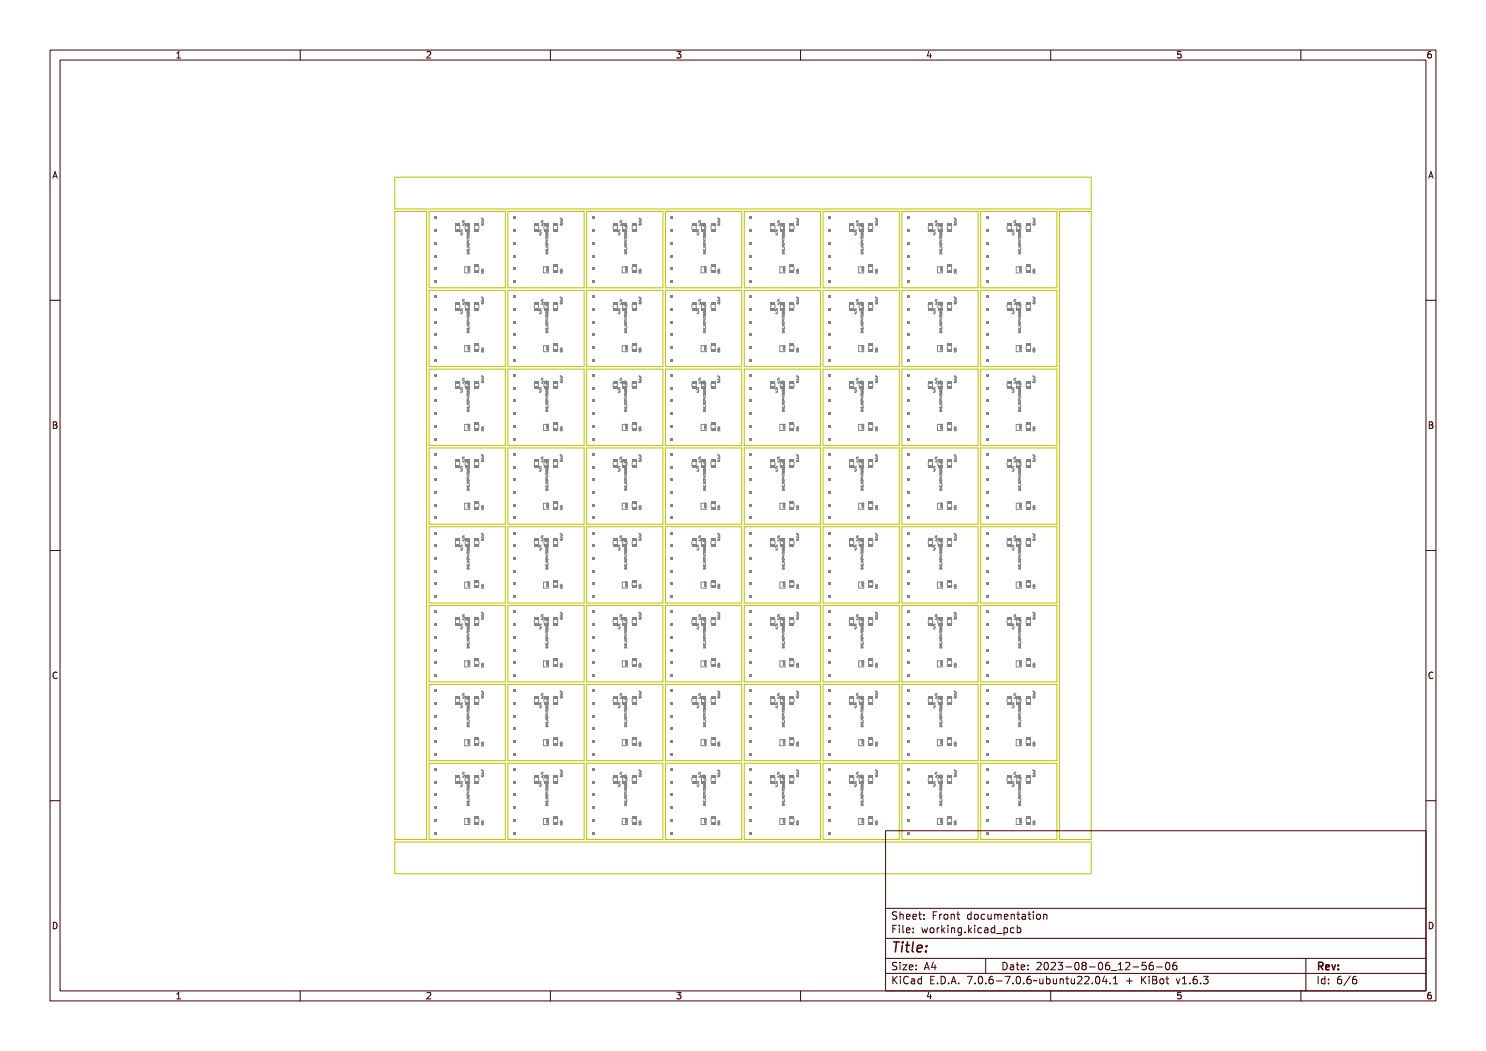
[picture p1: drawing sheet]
<svg xmlns="http://www.w3.org/2000/svg" width="297mm" height="210mm" viewBox="0 0 297 210" stroke-linecap="round" stroke-linejoin="round" font-family="sans-serif">
<defs><g id="words">
<text font-size="2.7" fill="#480000" x="178" y="190.3">Title:</text>
<g font-size="2" fill="#480000">
<text x="178" y="183.7">Sheet: Front documentation</text>
<text x="178" y="186.5">File: working.kicad_pcb</text>
<text x="178" y="193.9">Size: A4</text>
<text x="178" y="196.6">KiCad E.D.A. 7.0.6-7.0.6~ubuntu22.04.1 + KiBot v1.6.3</text>
<text x="200" y="193.9">Date: 2023-08-06_12-56-06</text>
<text x="263" y="196.6">Id: 6/6</text>
<text x="263" y="193.9">Rev:</text>
</g>
<g font-size="1.7" fill="#480000">
<text x="35" y="11.7">1</text>
<text x="85" y="11.7">2</text>
<text x="135" y="11.7">3</text>
<text x="185" y="11.7">4</text>
<text x="235" y="11.7">5</text>
<text x="285" y="11.7">6</text>
<text x="10.5" y="35.7">A</text>
<text x="285.5" y="35.7">A</text>
<text x="10.5" y="85.6">B</text>
<text x="285.5" y="85.6">B</text>
<text x="10.5" y="135.7">C</text>
<text x="285.5" y="135.7">C</text>
<text x="10.5" y="185.6">D</text>
<text x="285.5" y="185.6">D</text>
<text x="35" y="199.7">1</text>
<text x="85" y="199.7">2</text>
<text x="135" y="199.7">3</text>
<text x="185" y="199.7">4</text>
<text x="235" y="199.7">5</text>
<text x="285" y="199.7">6</text>
</g>
</g></defs>
<g fill="none" stroke="#848484" stroke-width=".2">
<path d="M92 46.1h.4M92.1 46.8h.3l-.1 .2zM92.1 46.2l.3 .1-.3-.1v.2zM92.1 46.8l.2 .2zM92.2 45.8l.1 .2 .1-.2-.1 .2 .1 .1h-.4l.3-.1zM92.2 46.8h.2M92.2 45.9l.1 .2M92.3 46.7v.3l-.3-.1M92.4 46.6h.1M92.4 46.4l-.4-.2v.3M92.4 45.9l-.1 .1M92.4 59.9h.4"/>
<path d="M92.4 44.2h.4M92.4 45h.4l-.1 .2zM92.4 44.3l.4 .2-.3-.1-.1 .2zM92.5 45l.2 .1zM92.5 44l.1 .1 .2-.1-.1 .1 .1 .1h-.4h.2zM92.5 59.8l.1 .1 .2-.2-.1 .2 .1 .1h-.4l.2-.1zM92.5 44l.2 .2M92.5 44.9h.3M92.5 59.8l.2 .1M92.7 44.9v.2l-.3-.1M92.7 44.8h.1M92.8 44.7h.1"/>
<path d="M92.8 44.5l-.4-.2v.3M92.8 44l-.2 .1M92.8 59.8l-.2 .1M93.4 46.7h.1M93.4 45.1h.1M93.4 45.8v.2M93.4 46.9v.2h.1M93.4 47.3v.2M93.4 45.9h.3M93.4 45.1v.1M93.4 44.7v.2h.3M93.4 46.6v.1"/>
<path d="M93.4 48.4v.2h.3M93.4 48.7v.2M93.4 49.8v.2M93.4 47.5h.1M93.4 47.3h.1M93.4 50.4l.4-.2v.3zM93.4 49.4h.4h-.4l.2 .1-.2 .1h.4h-.4l.2-.1zM93.4 48.5l.4 .1-.2 .1zM93.4 48.2l.4 .1-.4-.1v.2zM93.4 47.6v.1a.16 .16 0 0 1 .2-.1 .16 .16 0 0 1 .2 .2l-.2-.2-.2 .2zM93.4 46.6l.4 .2-.4 .1zM93.4 48.4h.1"/>
<path d="M93.4 44.7h.1M93.4 49.8h.1M93.4 48.7h.1M93.4 45v.1M93.4 50l.2 .1 .1-.1a.17 .17 0 0 1-.1 .2 .17 .17 0 0 1-.2-.2zM93.4 49.1l.2 .1 .1-.1a.17 .17 0 0 1-.1 .2 .17 .17 0 0 1-.2-.2zM93.4 47.3l.1 .1 .2-.1v.2v-.2l-.2 .2zM93.4 46.1l.2 .1 .1-.1a.17 .17 0 0 1-.1 .2 .17 .17 0 0 1-.2-.2zM93.4 47.9l.3 .1 .1-.1v.2l-.3-.2-.1 .2zM93.4 50.5h.3v.2h-.3zM93.4 50h.1M93.4 48.9h.1"/>
<path d="M93.4 45.2h.1M93.4 48.8l.4 .2h-.4zM93.4 45.8l.4 .2h-.4zM93.4 47l.3 .1zM93.4 50.6h.3l.1 .2h-.4zM93.4 50.4l.2-.1v.1zM93.4 48.6l.2 .1zM93.5 48.8l.1 .1zM93.5 45.8l.1 .1zM93.5 50.6l.2 .2h-.3zM93.5 48h.2M93.5 47v.1"/>
<path d="M93.5 48.4h.1M93.5 47.1h.1M93.5 46.9v.1M93.5 44.7h.1M93.5 44.7l.1 .2M93.5 48.4l.1 .2M93.5 46.7h.1M93.6 53.7v.1M93.6 53.3v.1h.2v-.1M93.6 53.4v.2M93.6 53.5h.2M93.6 54.1v.1h.2"/>
<path d="M93.6 53.8h.1M93.6 53.6v.1M93.6 46.6l-.1 .1M93.6 54.1h.1M93.6 46.4v.1zM93.6 54l.2-.1v.2zM93.6 53.5l.2 .1-.2 .1zM93.6 53.4v.1l.2-.1v.1h-.2zM93.6 45.4v.3M93.6 46.6h.1M93.6 53.7l.1 .1 .1-.1v.2zM93.6 54.1l.2 .1h-.2z"/>
<path d="M93.6 48v.2l-.2-.1M93.6 54h.1zM93.6 50.2v.2M93.6 54.2h.1M93.7 53.8h-.1M93.7 54.1h.1M93.7 46.9h-.2M93.7 46.6h-.1M93.7 53.3v.1M93.7 54.1v.1M93.7 46.9h.1M93.7 46.6h.1"/>
<path d="M93.7 53.7v.1M93.7 53.7h.1M93.7 46.6v.2M93.7 48.7v.2h-.2M93.7 49.8v.2h-.2M93.7 45v.1M93.7 46.9v.1M93.7 53.9v.1M93.7 53.6h.1M93.7 53.6v.1M93.7 47.8l-.3-.2v.3M93.7 45.1h.1"/>
<path d="M93.7 47v.1M93.7 47.3v.2l-.3-.2M93.7 49.1h-.3l.2 .1-.2 .2h.3M93.7 45.1l-.2 .1M93.7 50.2l-.3 .1 .3 .1M93.8 53.6v.1M93.8 49.5v.2M93.8 53.7h.1M93.8 53.8l-.2 .1 .2 .1M93.8 53.7v.1M93.9 49.6v.3zM96.2 43.5v.2h.4"/>
<path d="M96.2 44.8l.4 .1M96.2 54.1l.4 .1M96.2 59.3v.2h.4M96.2 53.9h.4M96.2 44.8h.1M96.2 54.1h.1M96.3 59.3v.2l.1-.2v.2h.2h-.3zM96.3 44.3l.3-.1v.2h-.3zM96.3 43.6v.2l.1-.2v.2h.2h-.3zM96.3 54.5l.3-.1v.2l-.3 .1zM96.3 44.8h-.1M96.3 54.1h-.1"/>
<path d="M96.3 44.9h.3zM96.3 54.2l.3 .1zM96.3 54.1h.3M96.3 44.8h.3M96.3 44.8h.1M96.3 54.1h.1M96.3 59.6h.3v.2l-.3 .1 .3-.1zM96.3 43.9h.3v.2h-.3l.3-.1zM96.3 53.8l.1 .1 .2-.1-.1 .2 .1 .1h-.4l.3-.1zM96.4 59.6h.2M96.4 43.9h.2M96.4 53.7l.1 .2"/>
<path d="M96.4 43.6v.1M96.4 59.3v.2M96.5 44.6h.1M96.6 44.6h.1M96.6 59.6v.1M96.6 59.7h.1M96.6 59.8h-.2M96.6 44l-.2 .1M96.6 44.8h.1M96.6 44.9h.1M96.6 43.9h.1M96.6 54.1h.1"/>
<path d="M96.6 54.2h.1M96.6 43.9v.1M96.6 44.2v.2M96.6 44.8v.1M96.6 54.1v.1M96.6 54.4v.2M96.6 60v.2M96.6 44.3h-.4l.1 .1M96.6 54.5h-.4l.1 .1M96.6 59.7v.1M96.6 44h.1M96.6 53.7l-.1 .1"/>
<path d="M107.8 46.1h.4M107.8 46.8h.4l-.2 .2zM107.8 46.2l.4 .1-.3-.1-.1 .2zM107.9 46.8l.1 .2zM107.9 45.8l.1 .2 .2-.2-.2 .2 .2 .1h-.4l.2-.1zM107.9 46.8h.3M107.9 45.9l.2 .2M108 46.7v.3l-.2-.1M108.1 46.6h.1M108.2 46.4l-.4-.2v.3M108.2 45.9l-.2 .1M108.2 59.9h.3"/>
<path d="M108.2 44.2h.3M108.2 45h.4l-.2 .2zM108.2 44.3l.4 .2-.4-.1v.2zM108.2 45l.2 .1zM108.3 59.8l.1 .1 .2-.2-.2 .2 .2 .1h-.4l.2-.1zM108.3 44l.1 .1 .2-.1-.2 .1 .2 .1h-.4h.2zM108.3 44l.1 .2M108.3 44.9h.2M108.3 59.8l.1 .1M108.4 44.9v.2l-.3-.1M108.5 44.8h.1M108.5 44.7h.1"/>
<path d="M108.5 44.5l-.3-.2v.3M108.5 59.8l-.1 .1M108.5 44l-.1 .1M109.1 45.1h.1M109.1 45.8v.2M109.1 46.9v.2h.2M109.1 47.3l.1 .2M109.1 45.9h.4M109.1 45.1l.3 .1M109.1 46.7h.1M109.1 46.6v.1M109.1 47.3h.1"/>
<path d="M109.1 50.4l.4-.2v.3zM109.1 49.4h.4h-.3l.2 .1-.2 .1h.3h-.4l.2-.1zM109.1 48.5l.4 .1-.1 .1zM109.1 48.2l.4 .1-.3-.1-.1 .2zM109.1 47.6l.1 .1a.16 .16 0 0 1 .2-.1 .16 .16 0 0 1 .1 .2l-.1-.2-.3 .2zM109.1 46.6l.4 .2-.4 .1zM109.2 44.7l-.1 .2h.4M109.2 48.4l-.1 .2h.4M109.2 48.7v.2h.2M109.2 49.8v.2h.2M109.2 46.7v.1M109.2 47.3h-.1"/>
<path d="M109.2 45l-.1 .1M109.2 50l.1 .1 .1-.1a.17 .17 0 0 1-.1 .2 .17 .17 0 0 1-.1-.2zM109.2 49.1l.1 .1 .1-.1a.17 .17 0 0 1-.1 .2 .17 .17 0 0 1-.1-.2zM109.2 47.3v.1l.3-.1v.2l-.1-.2-.2 .2zM109.2 46.1l.1 .1 .1-.1a.17 .17 0 0 1-.1 .2 .17 .17 0 0 1-.1-.2zM109.2 47.9l.3 .1v-.1v.2l-.3-.2v.2zM109.2 50.5h.2l.1 .2h-.4zM109.2 48.8l.3 .2h-.4zM109.2 45.8l.3 .2h-.4zM109.2 47l.3 .1zM109.2 47.3l.3 .2v-.2M109.2 48.3l.1 .1"/>
<path d="M109.2 44.7h.1M109.2 48.3v.1M109.2 47.3h.1M109.2 50.6h.3v.2h-.4zM109.2 50.4l.2-.1v.1zM109.2 48.6l.2 .1zM109.2 48.8l.1 .1zM109.2 45.8l.1 .1zM109.2 50.6l.3 .2h-.3zM109.2 48h.3M109.3 47v.1M109.3 46.9h.2"/>
<path d="M109.3 46.7l-.1 .1M109.3 48.4h.1M109.3 47.1h.1M109.3 46.9v.1M109.3 44.7h.1M109.3 44.7v.2M109.3 48.4v.2M109.3 46.7h.1M109.3 53.3v.1h.2v-.1M109.3 53.4v.2M109.3 53.7v.1M109.3 53.5h.2"/>
<path d="M109.3 54.1v.1h.2M109.3 53.8h.1M109.3 53.6v.1M109.3 46.6v.1M109.3 54.1h.1M109.4 54l.2-.1v.2zM109.4 53.5l.2 .1-.2 .1zM109.4 53.4v.1l.2-.1v.1h-.2zM109.4 46.4v.1zM109.4 45.4v.3M109.4 46.6h.1M109.4 46.6h-.1"/>
<path d="M109.4 53.7v.1l.1-.1 .1 .2zM109.4 54.1h.1M109.4 53.8h.1M109.4 54.1h-.1M109.4 54.1l.2 .1h-.2zM109.4 48v.2l-.3-.1M109.4 54h.1zM109.4 50.2v.2M109.4 54.2h.1M109.4 53.3v.1M109.4 54.1v.1M109.4 53.7v.1"/>
<path d="M109.4 50h.1M109.4 48.9h.1M109.4 45.2h.1M109.4 53.7h.1M109.5 53.7h-.1M109.5 48.7h.1M109.5 49.8h.1M109.5 46.6h.1M109.5 45v.1M109.5 46.6v.2M109.5 48.7l-.1 .2M109.5 49.8l-.1 .2"/>
<path d="M109.5 47.1h.1M109.5 46.9v.1M109.5 53.9v.1M109.5 53.6h.1M109.5 45.1h.1M109.5 47v.1M109.5 47.8l-.4-.2v.3M109.5 49.1h-.4l.3 .1-.3 .2h.4M109.5 45.1l-.1 .1M109.5 50.2l-.4 .1 .4 .1M109.5 53.6v.1M109.5 49.5v.2"/>
<path d="M109.5 53.7h.1M109.5 53.8l-.2 .1 .2 .1M109.5 53.7v.1M109.6 49.6v.3zM112 59.3v.2h.4M112 43.5v.2h.4M112 44.8l.3 .1M112 54.1l.3 .1M112 53.9h.4M112 44.8h.1M112 54.1h.1M112 44.3l.4-.1v.2h-.4z"/>
<path d="M112 43.6v.2l.2-.2v.2h.2h-.4zM112 59.3v.2l.2-.2v.2h.2h-.4zM112 54.5l.4-.1v.2l-.4 .1zM112 44.9h.3zM112 54.2l.3 .1zM112 44.8h.3v.1M112 54.1h.3v.1M112.1 43.9h.3v.2h-.3l.2-.1zM112.1 59.6h.3v.2l-.3 .1 .2-.1zM112.1 53.8l.1 .1 .2-.1-.2 .2 .2 .1h-.4l.2-.1zM112.1 59.6h.3M112.1 43.9h.3"/>
<path d="M112.1 53.7l.1 .1 .2-.1M112.2 43.6v.1M112.2 59.3v.2M112.3 44.6h.1M112.3 43.9v.1l-.2 .1M112.3 59.6v.1M112.3 59.7v.1h-.2M112.3 44.9h.1M112.3 54.2h.1M112.4 44.3h-.4l.1 .1M112.4 44.2v.2M112.4 54.4v.2"/>
<path d="M112.4 60v.2M112.4 54.5h-.4l.1 .1M123.5 46.1h.4M123.6 46.8h.3l-.1 .2zM123.6 46.2l.3 .1-.3-.1v.2zM123.6 46.8l.2 .2zM123.6 45.8l.2 .2 .1-.2-.1 .2 .1 .1h-.4l.3-.1zM123.7 45.9l.1 .2M123.7 46.8h.2M123.8 46.7v.3l-.3-.1M123.8 46.6h.1M123.9 46.6h.1"/>
<path d="M123.9 46.4l-.4-.2v.3M123.9 45.9l-.1 .1M123.9 59.9h.4M123.9 44.2h.4M123.9 45h.4l-.1 .2zM123.9 44.3l.4 .2-.3-.1-.1 .2zM124 45l.2 .1zM124 59.8l.1 .1 .2-.2-.1 .2 .1 .1h-.4l.2-.1zM124 44l.1 .1 .2-.1-.1 .1 .1 .1h-.4h.2zM124 59.8l.1 .1 .2-.1M124 44.9h.3M124 44l.2 .2"/>
<path d="M124.2 44.9v.2l-.3-.1M124.2 44.8h.1M124.3 44.7h.1M124.3 44.5l-.4-.2v.3M124.3 44l-.2 .1M124.9 45.1h.1M124.9 45.8v.2M124.9 46.9v.2h.1v-.1M124.9 47.3v.2M124.9 46.7h.1M124.9 45.9h.3M124.9 45.1l.3 .1"/>
<path d="M124.9 46.6v.1M124.9 47.3h.1M124.9 50.4l.4-.2v.3zM124.9 49.4h.4h-.4l.2 .1-.2 .1h.4h-.4l.2-.1zM124.9 48.5l.4 .1-.2 .1zM124.9 48.2l.4 .1-.4-.1v.2zM124.9 47.6v.1a.16 .16 0 0 1 .2-.1 .16 .16 0 0 1 .1 .2l-.1-.2-.2 .2zM124.9 46.6l.4 .2-.4 .1zM124.9 44.7v.2h.3M124.9 48.4v.2h.3M124.9 48.7v.2h.3M124.9 49.8v.2h.3"/>
<path d="M124.9 45v.1M124.9 46.7v.1M124.9 50l.2 .1 .1-.1a.17 .17 0 0 1-.2 .2 .17 .17 0 0 1-.1-.2zM124.9 49.1l.2 .1 .1-.1a.17 .17 0 0 1-.2 .2 .17 .17 0 0 1-.1-.2zM124.9 47.3l.1 .1 .2-.1v.2v-.2l-.3 .2zM124.9 46.1l.2 .1 .1-.1a.17 .17 0 0 1-.2 .2 .17 .17 0 0 1-.1-.2zM124.9 47.9l.3 .1 .1-.1v.2l-.3-.2-.1 .2zM124.9 50.5h.3v.2h-.3zM124.9 48.8l.4 .2h-.4zM124.9 45.8l.4 .2h-.4zM124.9 47l.3 .1zM124.9 50.6h.3l.1 .2h-.4z"/>
<path d="M124.9 50.4l.2-.1v.1zM124.9 48.6l.2 .1zM124.9 47.3l.3 .2v-.2M124.9 44.7l.2 .2M124.9 48.3l.2 .3M124.9 48.3v.1M124.9 44.7h.1M125 48.8l.1 .1zM125 45.8l.1 .1zM125 50.6l.2 .2h-.3zM125 48h.2M125 46.9v.1"/>
<path d="M125 46.9h.1M125.1 53.3v.1h.2v-.1M125.1 53.4v.2M125.1 53.7v.1M125.1 53.5h.2M125.1 54.1v.1h.2M125.1 53.8h.1M125.1 53.6v.1M125.1 46.9l.1 .2M125.1 46.9h-.1M125.1 54.1h.1M125.1 54l.2-.1v.2z"/>
<path d="M125.1 53.5l.2 .1-.2 .1zM125.1 53.4v.1l.2-.1v.1h-.2zM125.1 46.4v.1zM125.1 45.4v.3M125.1 46.6l-.2 .2M125.1 53.7l.1 .1 .1-.1v.2zM125.1 54.1l.2 .1h-.2zM125.1 48v.2l-.3-.1M125.1 54h.1zM125.1 50.2v.2M125.1 46.6h.1M125.1 54.2h.1"/>
<path d="M125.2 54.1h.1M125.2 53.8h-.1M125.2 53.3v.1M125.2 54.1v.1M125.2 50h.1M125.2 48.9h.1M125.2 45.2h.1M125.2 53.7v.1M125.2 53.7h.1M125.2 45v.1M125.2 48.7h.1M125.2 49.8h.1"/>
<path d="M125.2 46.6h.1M125.2 46.6v.2M125.2 48.7v.2M125.2 49.8v.2M125.2 47.1h.1M125.2 53.9v.1M125.2 53.6h.1M125.2 47.8l-.3-.2v.3M125.2 45.1h.1M125.2 45.1v.1M125.2 49.1h-.3l.2 .1-.2 .2h.3M125.2 50.2l-.3 .1 .3 .1"/>
<path d="M125.3 53.7h.1M125.3 49.5v.2M125.3 53.7v.1M125.3 53.8l-.2 .1 .2 .1M125.4 49.6v.3zM127.7 43.5v.2h.4M127.7 59.3v.2h.4M127.7 53.9h.4M127.7 44.9l.2-.1 .2 .1M127.7 54.2l.2-.2 .2 .2M127.7 44.9h.1M127.7 54.2h.1"/>
<path d="M127.8 59.3v.2l.1-.2v.2h.2h-.3zM127.8 44.3l.3-.1v.2h-.3zM127.8 43.6v.2l.1-.2v.2h.2h-.3zM127.8 54.5l.3-.1v.2l-.3 .1zM127.8 44.9h.3M127.8 54.2h.3M127.8 44.9h.3zM127.8 54.2l.3 .1zM127.8 59.6h.3v.2l-.3 .1 .3-.1zM127.8 43.9h.3v.2h-.3l.3-.1zM127.8 53.8l.1 .1 .2-.1-.1 .2 .1 .1h-.4l.3-.1zM127.8 59.6h.3"/>
<path d="M127.8 43.9h.3M127.8 53.7l.2 .2M127.9 43.6v.1M127.9 59.3v.2M128 44.6h.1M128.1 43.9v.1l-.3 .1M128.1 59.6v.1M128.1 44.6h.1M128.1 59.7v.1h-.3M128.1 44.9h.1M128.1 54.2h.1M128.1 44.2v.2"/>
<path d="M128.1 54.4v.2M128.1 60v.2M128.1 44.3h-.4l.1 .1M128.1 54.5h-.4l.1 .1M128.1 53.7l-.1 .1M139.3 46.1h.4M139.3 46.8h.4l-.2 .2zM139.3 46.2l.4 .1-.4-.1v.2zM139.4 46.8l.1 .2zM139.4 45.8l.1 .2 .2-.2-.2 .2 .2 .1h-.4l.2-.1zM139.4 46.8h.3M139.4 45.9l.1 .2"/>
<path d="M139.5 46.7v.3l-.2-.1M139.6 46.6h.1M139.7 46.4l-.4-.2v.3M139.7 46.6h-.1M139.7 45.9l-.2 .1M139.7 59.9h.3M139.7 44.2h.3M139.7 45h.4l-.2 .2zM139.7 44.3l.4 .2-.4-.1v.2zM139.7 45l.2 .1zM139.8 59.8l.1 .1 .2-.2-.2 .2 .2 .1h-.4l.2-.1zM139.8 44l.1 .1 .2-.1-.2 .1 .2 .1h-.4h.2z"/>
<path d="M139.8 59.8l.1 .1 .1-.1M139.8 44.9h.2M139.8 44l.1 .2M139.9 44.9v.2l-.3-.1M140 44.8h.1M140 44.7h.1M140 44.5l-.3-.2v.3M140 44l-.1 .1M140.6 45.9h.4M140.6 45.1l.2 .2 .2-.2M140.6 45.1h.1M140.6 45.8v.2"/>
<path d="M140.6 46.9v.2h.2v-.1M140.6 49.8l.2 .2 .2-.2M140.6 50.6v.1h.4v-.1M140.6 48.7l.2 .3 .2-.3M140.6 48.4v.2h.4M140.6 46.4l.1-.2h.2l.1 .2M140.6 44.7v.2h.4M140.6 46.6l.1 .2M140.6 47.5h.1M140.6 46.4h.1M140.6 50.4l.4-.2v.3zM140.6 49.4h.4h-.3l.2 .1-.2 .1h.3h-.4l.2-.1z"/>
<path d="M140.6 48.5l.4 .1-.1 .1zM140.6 48.2l.4 .1-.3-.1-.1 .2zM140.6 47.6l.1 .1a.16 .16 0 0 1 .2-.1 .16 .16 0 0 1 .1 .2l-.1-.2-.3 .2zM140.6 46.6l.4 .2-.4 .1zM140.6 49.8h.1M140.6 48.7h.1M140.6 48.4h.1M140.6 45v.1M140.6 44.7h.1M140.7 50l.1 .1 .1-.1a.17 .17 0 0 1-.1 .2 .17 .17 0 0 1-.1-.2zM140.7 49.1l.1 .1 .1-.1a.17 .17 0 0 1-.1 .2 .17 .17 0 0 1-.1-.2zM140.7 47.3v.1l.3-.1v.2l-.1-.2-.2 .2z"/>
<path d="M140.7 46.1l.1 .1 .1-.1a.17 .17 0 0 1-.1 .2 .17 .17 0 0 1-.1-.2zM140.7 47.9l.3 .1v-.1v.2l-.3-.2v.2zM140.7 50.5h.2M140.7 46.4h.2M140.7 50.5l-.1 .1M140.7 48.8l.3 .2h-.4zM140.7 45.8l.3 .2h-.4zM140.7 47l.3 .1zM140.7 50.6h.3v.2h-.4zM140.7 50.4l.2-.1v.1zM140.7 48.6l.2 .1zM140.7 47.3h.1"/>
<path d="M140.7 46.8h.1M140.7 47.3l-.1 .2M140.7 48.8l.1 .1zM140.7 45.8l.1 .1zM140.7 50.6l.3 .2h-.3zM140.7 47.3l.3 .2v-.2M140.7 48.3l-.1 .1M140.7 48h.3M140.7 44.7h-.1M140.7 44.7h.1M140.7 48.3l.1 .1M140.8 44.7v.2"/>
<path d="M140.8 48.4v.2M140.8 46.9v.1M140.8 46.9h.1M140.8 53.3v.1h.2v-.1M140.8 53.4v.2M140.8 53.7v.1M140.8 53.5h.2M140.8 53.6v.1M140.8 54.1v.1h.2M140.8 53.8h.1M140.8 46.9l.2 .2M140.8 54.1h.1"/>
<path d="M140.8 54l.3-.1v.2zM140.8 53.5l.3 .1-.3 .1zM140.8 53.4l.1 .1 .2-.1v.1h-.3zM140.8 46.4l.1 .1zM140.8 45.4v.3M140.9 53.7v.1l.1-.1 .1 .2zM140.9 53.8h.1M140.9 54.1l.2 .1h-.3zM140.9 48v.2l-.3-.1M140.9 54h.1zM140.9 50.2v.2M140.9 46.6h.1"/>
<path d="M140.9 46.6l-.2 .2M140.9 54.1h-.1M140.9 54.1h.1M140.9 54.2h.1M140.9 54.1v.1M140.9 53.3v.1M140.9 50.5l.1 .1M140.9 53.7v.1M141 49.8h.1M141 48.7h.1M141 46.6h.1M141 45v.1"/>
<path d="M141 46.6v.2M141 47.1h.1M141 46.4h-.1M141 53.9v.1M141 53.6h.1M141 53.6v.1M141 49.1h-.4l.3 .1-.3 .2h.4M141 47.8l-.4-.2v.3M141 45.1h.1M141 50.2l-.4 .1 .4 .1M141 53.7h.1M141 49.5v.2"/>
<path d="M141 53.7v.1M141 53.8l-.2 .1 .2 .1M141.1 49.6v.3zM143.5 43.5v.2h.3M143.5 59.3v.2h.3M143.5 53.9h.3M143.5 44.9h.1M143.5 54.2h.1M143.5 44.3l.4-.1v.2h-.4zM143.5 43.6v.2l.2-.2v.2h.2h-.4zM143.5 59.3v.2l.2-.2v.2h.2h-.4zM143.5 54.5l.4-.1v.2l-.4 .1z"/>
<path d="M143.5 44.9h.3zM143.5 54.2l.3 .1zM143.6 43.9h.3v.2h-.3l.2-.1zM143.6 59.6h.3v.2l-.3 .1 .2-.1zM143.6 53.8l.1 .1 .2-.1-.2 .2 .2 .1h-.4l.2-.1zM143.6 59.6h.2M143.6 43.9h.2M143.6 53.7l.1 .2M143.7 43.6v.1M143.7 59.3v.2M143.8 44.6h.1M143.8 43.9h.1"/>
<path d="M143.8 59.6v.1M143.8 44.8h-.3v.1M143.8 54.1h-.3v.1M143.8 59.7h.1M143.8 59.8h-.2M143.8 44l-.2 .1M143.8 44.8h.1M143.8 54.1h.1M143.8 43.9v.1M143.8 44.2v.2M143.8 44.8l-.3 .1M143.8 54.1l-.3 .1"/>
<path d="M143.8 54.4v.2M143.8 60v.2M143.8 44.3h-.3l.1 .1M143.8 54.5h-.3l.1 .1M143.8 44h.1M143.8 59.7v.1M143.8 53.7l-.1 .1M155 46.1h.4M155.1 46.8h.3l-.1 .2zM155.1 46.2l.3 .1-.3-.1v.2zM155.1 46.8l.2 .2zM155.1 45.8l.1 .2 .2-.2-.1 .2 .1 .1h-.4l.3-.1z"/>
<path d="M155.2 46.8h.2M155.2 45.9l.1 .2M155.3 46.7v.3l-.3-.1M155.3 46.6h.1M155.4 46.6h.1M155.4 46.4l-.4-.2v.3M155.4 45.9l-.1 .1M155.4 59.9h.4M155.4 44.2h.4M155.4 45h.4l-.1 .2zM155.4 44.3l.4 .2-.3-.1-.1 .2zM155.5 45l.2 .1z"/>
<path d="M155.5 44l.1 .1 .2-.1-.1 .1 .1 .1h-.4h.2zM155.5 59.8l.1 .1 .2-.2-.1 .2 .1 .1h-.4l.2-.1zM155.5 44.9h.3M155.5 59.8l.2 .1M155.5 44l.2 .2M155.7 44.9v.2l-.3-.1M155.7 44.8h.1M155.7 44.7h.1M155.8 44.7h-.1M155.8 44.5l-.4-.2v.3M155.8 44l-.2 .1M155.8 59.8l-.2 .1"/>
<path d="M156.4 45.1h.1M156.4 45.8v.2M156.4 46.9v.2h.1M156.4 45.9h.3M156.4 45.1l.1 .2 .2-.2M156.4 46.4l.1-.2h.2v.2M156.4 44.7v.2h.3M156.4 46.6v.2M156.4 48.4v.2h.3M156.4 48.7l.1 .3 .2-.3M156.4 49.8l.1 .2 .2-.2M156.4 50.6v.1h.3v-.1"/>
<path d="M156.4 47.5h.1M156.4 46.4h.1M156.4 50.4l.4-.2v.3zM156.4 49.4h.4h-.4l.2 .1-.2 .1h.4h-.4l.2-.1zM156.4 48.5l.4 .1-.2 .1zM156.4 48.2l.4 .1-.4-.1v.2zM156.4 47.6v.1a.16 .16 0 0 1 .2-.1 .16 .16 0 0 1 .1 .2l-.1-.2-.2 .2zM156.4 46.6l.4 .2-.4 .1zM156.4 48.7h.1M156.4 48.4h.1M156.4 44.7h.1M156.4 49.8h.1"/>
<path d="M156.4 45v.1M156.4 50l.2 .1 .1-.1a.17 .17 0 0 1-.2 .2 .17 .17 0 0 1-.1-.2zM156.4 49.1l.2 .1 .1-.1a.17 .17 0 0 1-.2 .2 .17 .17 0 0 1-.1-.2zM156.4 47.3l.1 .1 .2-.1v.2v-.2l-.3 .2zM156.4 46.1l.2 .1 .1-.1a.17 .17 0 0 1-.2 .2 .17 .17 0 0 1-.1-.2zM156.4 47.9l.3 .1 .1-.1v.2l-.3-.2-.1 .2zM156.4 50.5v.1M156.4 50.5h.3M156.4 46.4h.3M156.4 48.8l.4 .2h-.4zM156.4 45.8l.4 .2h-.4zM156.4 47l.3 .1z"/>
<path d="M156.4 50.6h.3l.1 .2h-.4zM156.4 50.4l.2-.1v.1zM156.4 48.6l.2 .1zM156.4 47.3v.2M156.4 47.3h.1M156.4 46.8h.1M156.4 48.8l.2 .1zM156.4 45.8l.2 .1zM156.5 50.6l.2 .2h-.3zM156.5 47.3l.2 .2v-.2M156.5 48h.2M156.5 47.1l.1-.2 .1 .2"/>
<path d="M156.5 46.7v.1M156.5 48.4h.1M156.5 47.1h.1M156.5 44.7h.1M156.5 44.7l.1 .2M156.5 48.4l.1 .2M156.5 46.7h.1M156.6 53.3v.1h.2v-.1M156.6 53.4v.2M156.6 53.7v.1M156.6 53.5h.2M156.6 53.6v.1"/>
<path d="M156.6 46.6l-.1 .1M156.6 54.1v.1h.2M156.6 53.8h.1M156.6 46.4v.1zM156.6 54l.2-.1v.2zM156.6 53.5l.2 .1-.2 .1zM156.6 53.4v.1l.2-.1v.1h-.2zM156.6 46.6h.1M156.6 45.4v.3M156.6 53.7v.1l.2-.1v.2zM156.6 54.1h.1M156.6 54.1l.2 .1h-.2z"/>
<path d="M156.6 48v.2l-.3-.1M156.6 54h.1zM156.6 50.2v.2M156.6 54.2h.1M156.7 53.8h-.1M156.7 46.6h.1M156.7 53.3v.1M156.7 54.1v.1M156.7 53.7v.1M156.7 50.5v.1M156.7 53.7h.1M156.7 45v.1"/>
<path d="M156.7 49.8h.1M156.7 48.7h.1M156.7 46.6v.2M156.7 47.1h.1M156.7 46.4h.1M156.7 53.9v.1M156.7 53.6h.1M156.7 53.6v.1M156.7 47.8l-.3-.2v.3M156.7 45.1h.1M156.7 49.1h-.3l.2 .1-.2 .2h.3M156.7 50.2l-.3 .1 .3 .1"/>
<path d="M156.8 53.7h.1M156.8 49.5v.2M156.8 53.8l-.2 .1 .2 .1M156.8 53.7v.1M156.9 49.6v.3zM159.2 59.3v.2h.4M159.2 43.5v.2h.4M159.2 53.9h.4M159.2 54.2h.1M159.2 44.9h.1M159.2 54.5l.4-.1v.2l-.3 .1zM159.2 44.3l.4-.1v.2h-.3z"/>
<path d="M159.2 43.6l.1 .2 .1-.2v.2h.2h-.4zM159.2 59.3l.1 .2 .1-.2v.2h.2h-.4zM159.3 44.4h.1M159.3 54.5v.1M159.3 54.2l.3 .1zM159.3 44.9h.3zM159.3 54.6h.1M159.3 53.8l.1 .1 .2-.1-.1 .2 .1 .1h-.4l.3-.1zM159.3 43.9h.3v.2h-.3l.3-.1zM159.3 59.6h.3v.2l-.3 .1 .3-.1zM159.3 59.6h.3M159.3 43.9h.3"/>
<path d="M159.3 53.7l.2 .2M159.4 43.6v.1M159.4 59.3v.2M159.5 54.1h-.2l-.1 .1M159.5 44.8h-.2l-.1 .1M159.5 54.1h.1M159.5 44.8h.1M159.5 44.6h.1M159.6 44.6h.1M159.6 54.1h.1M159.6 44.8h.1M159.6 43.9h.1"/>
<path d="M159.6 59.6v.1M159.6 59.8h-.3M159.6 44l-.3 .1M159.6 59.7h.1M159.6 44.8l-.3 .1M159.6 44.3l-.3 .1M159.6 43.9v.1M159.6 44.2v.2M159.6 54.1l-.3 .1M159.6 54.4v.2M159.6 60v.2M159.6 54.5h-.3"/>
<path d="M159.6 53.7l-.1 .1M159.6 44h.1M159.6 59.7v.1M170.8 46.1h.4M170.8 46.8h.4l-.2 .2zM170.8 46.2l.4 .1-.4-.1v.2zM170.8 46.8l.2 .2zM170.9 45.8l.1 .2 .2-.2-.2 .2 .2 .1h-.4l.2-.1zM170.9 46.8h.3M170.9 45.9l.1 .2M171 46.7v.3l-.2-.1M171.1 46.6h.1"/>
<path d="M171.2 46.6h-.1M171.2 46.4l-.4-.2v.3M171.2 45.9l-.2 .1M171.2 59.9h.3M171.2 44.2h.3M171.2 45h.3l-.1 .2zM171.2 44.3l.3 .2-.3-.1v.2zM171.2 45l.2 .1zM171.3 44l.1 .1 .1-.1-.1 .1 .1 .1h-.3h.2zM171.3 59.8l.1 .1 .1-.2-.1 .2 .1 .1h-.3l.2-.1zM171.3 44.9h.2M171.3 44l.1 .2"/>
<path d="M171.3 59.8l.1 .1M171.4 44.9v.2l-.3-.1M171.5 44.8h.1M171.5 44.7h.1M171.5 44.5l-.3-.2v.3M171.5 44l-.1 .1M171.5 59.8l-.1 .1M172.1 45.1h.1M172.1 45.8v.2M172.1 46.9v.2h.2M172.1 45.9h.4M172.1 45.1l.1 .1"/>
<path d="M172.1 49.8l.1 .2M172.1 44.7v.2h.4M172.1 46.6l.1 .2M172.1 48.4v.2h.4M172.1 48.7l.1 .2M172.1 47.5h.1M172.1 50.4l.4-.2v.3zM172.1 49.4h.4h-.3l.2 .1-.2 .1h.3h-.4l.2-.1zM172.1 48.5l.4 .1-.1 .1zM172.1 48.2l.4 .1-.3-.1-.1 .2zM172.1 47.6l.1 .1a.16 .16 0 0 1 .2-.1 .16 .16 0 0 1 .1 .2l-.1-.2-.3 .2zM172.1 46.6l.4 .2-.4 .1z"/>
<path d="M172.1 49.8h.1M172.1 48.7h.1M172.1 48.4h.1M172.1 48.4h.2M172.1 45v.1M172.1 44.7h.1M172.1 44.7h.2M172.1 50l.2 .1 .1-.1a.17 .17 0 0 1-.1 .2 .17 .17 0 0 1-.2-.2zM172.1 49.1l.2 .1 .1-.1a.17 .17 0 0 1-.1 .2 .17 .17 0 0 1-.2-.2zM172.1 47.3l.1 .1 .2-.1 .1 .2-.1-.2-.2 .2zM172.1 46.1l.2 .1 .1-.1a.17 .17 0 0 1-.1 .2 .17 .17 0 0 1-.2-.2zM172.2 47.9l.3 .1v-.1v.2l-.3-.2v.2z"/>
<path d="M172.2 50.5h.2l.1 .2h-.4zM172.2 50h.1M172.2 48.9h.1M172.2 45.2h.1M172.2 48.8l.3 .2h-.4zM172.2 45.8l.3 .2h-.4zM172.2 47l.3 .1zM172.2 50.6h.3v.2h-.4zM172.2 50.4l.2-.1v.1zM172.2 48.6l.2 .1zM172.2 48.8l.1 .1zM172.2 45.8l.1 .1z"/>
<path d="M172.2 50.6l.3 .2h-.3zM172.2 48h.3M172.3 46.7l-.1 .1M172.3 48.4h.1M172.3 47.1h.1M172.3 46.7h.1M172.3 44.7h.1M172.3 44.7v.2M172.3 48.4v.2M172.3 53.3v.1h.2v-.1M172.3 53.4v.2M172.3 53.5h.2"/>
<path d="M172.3 53.6v.2M172.3 54.1v.1h.2M172.3 53.8h.1M172.3 46.6v.1M172.3 54.1h.1M172.3 46.4l.1 .1zM172.3 54l.3-.1v.2zM172.3 53.5l.3 .1-.3 .1zM172.3 53.4l.1 .1 .2-.1v.1h-.3zM172.3 45.4v.3M172.3 46.6h.1M172.3 53.7l.1 .1 .1-.1 .1 .2z"/>
<path d="M172.4 54.1l.2 .1h-.3zM172.4 48v.2l-.3-.1M172.4 54h.1zM172.4 50.2v.2M172.4 54.1h.1M172.4 54.2h.1M172.4 54.1v.1M172.4 53.8h.1M172.4 46.9l-.1 .2M172.4 46.9h.1M172.4 46.6h.1M172.4 46.6h-.1"/>
<path d="M172.4 53.3v.1M172.4 53.7v.1M172.4 53.7h.1M172.5 46.6v.2M172.5 48.7l-.1 .2h-.2M172.5 49.8l-.1 .2h-.2M172.5 46.9h.1M172.5 45v.1M172.5 46.9v.1M172.5 53.9v.1M172.5 53.6h.1M172.5 53.6l-.1 .1"/>
<path d="M172.5 45.1h.1M172.5 47v.1M172.5 47.3v.2l-.3-.2-.1 .2M172.5 47.8l-.4-.2v.3M172.5 50.2l-.4 .1 .4 .1M172.5 49.1h-.4l.3 .1-.3 .2h.4M172.5 45.1l-.3 .1M172.5 53.6v.1M172.5 49.5v.2M172.5 53.7h.1M172.5 53.8l-.2 .1 .2 .1M172.5 53.7v.1"/>
<path d="M172.6 49.6v.3zM175 43.5v.2h.3M175 44.8v.1M175 54.1v.1M175 59.3v.2h.3M175 53.9h.3M175 54.1h.3M175 44.8h.3M175 54.1h.1M175 54.2h.1M175 44.8h.1M175 44.9h.1"/>
<path d="M175 54.5l.4-.1v.2l-.4 .1zM175 44.3l.4-.1v.2h-.4zM175 43.6v.2l.2-.2v.2h.2h-.4zM175 59.3v.2l.2-.2v.2h.2h-.4zM175 44.9h.3M175 54.2h.3M175 54.5l.1 .1M175 44.4h.1M175 54.2l.3 .1zM175 44.9h.3zM175.1 54.6h.1M175.1 44.4h.1"/>
<path d="M175.1 53.8l.1 .1 .2-.1-.2 .2 .2 .1h-.4l.2-.1zM175.1 43.9h.3v.2h-.3l.2-.1zM175.1 59.6h.3v.2l-.3 .1 .2-.1zM175.1 59.6h.2M175.1 43.9h.2M175.1 53.7l.1 .2M175.1 43.6v.1M175.1 59.3v.2M175.3 44.6h.1M175.3 59.6v.1M175.3 59.7h.1M175.3 59.8h-.2"/>
<path d="M175.3 44l-.2 .1M175.3 54.1h.1M175.3 54.2h.1M175.3 44.8h.1M175.3 44.9h.1M175.3 43.9h.1M175.3 43.9v.1M175.3 44.2v.2M175.3 44.8v.1M175.3 54.1v.1M175.3 54.4v.2M175.3 60v.2"/>
<path d="M175.3 44.3l-.3 .1M175.3 54.5h-.3M175.3 53.7l-.1 .1M175.3 44h.1M175.3 59.7v.1M186.5 46.1h.4M186.6 46.8h.3l-.1 .2zM186.6 46.2l.3 .1-.3-.1v.2zM186.6 46.8l.2 .2zM186.6 45.8l.1 .2 .2-.2-.1 .2 .1 .1h-.4l.3-.1zM186.6 46.8h.3M186.6 45.9l.2 .2"/>
<path d="M186.8 46.7v.3l-.3-.1M186.8 46.6h.1M186.9 46.6h.1M186.9 46.4l-.4-.2v.3M186.9 45.9l-.1 .1M186.9 59.9h.4M186.9 44.2h.4M186.9 45h.4l-.1 .2zM186.9 44.3l.4 .2-.3-.1-.1 .2zM187 45l.2 .1zM187 59.8l.1 .1 .2-.2-.1 .2 .1 .1h-.4l.2-.1zM187 44l.1 .1 .2-.1-.1 .1 .1 .1h-.4h.2z"/>
<path d="M187 44.9h.3M187 59.8l.2 .1M187 44l.2 .2M187.2 44.9v.2l-.3-.1M187.2 44.8h.1M187.2 44.7h.1M187.3 44.7h.1M187.3 44.5l-.4-.2v.3M187.3 59.8l-.2 .1M187.3 44l-.2 .1M187.9 45.1h.1M187.9 45.8v.2"/>
<path d="M187.9 46.9v.2h.1M187.9 47.3v.2M187.9 45.9h.3M187.9 46.7h.1M187.9 45.1v.1M187.9 44.7v.2h.3M187.9 46.6v.1M187.9 48.4v.2h.3M187.9 48.7v.2M187.9 49.8v.2M187.9 47.5h.1M187.9 47.3h.1"/>
<path d="M187.9 50.4l.3-.2v.3zM187.9 49.4h.3h-.3l.2 .1-.2 .1h.3h-.3l.2-.1zM187.9 48.5l.3 .1-.1 .1zM187.9 48.2l.3 .1-.3-.1v.2zM187.9 47.6v.1a.16 .16 0 0 1 .2-.1 .16 .16 0 0 1 .1 .2l-.1-.2-.2 .2zM187.9 46.6l.3 .2-.3 .1zM187.9 48.7h.1M187.9 48.4h.1M187.9 44.7h.1M187.9 49.8h.1M187.9 45v.1M187.9 50l.2 .1 .1-.1a.17 .17 0 0 1-.2 .2 .17 .17 0 0 1-.1-.2z"/>
<path d="M187.9 49.1l.2 .1 .1-.1a.17 .17 0 0 1-.2 .2 .17 .17 0 0 1-.1-.2zM187.9 47.3l.1 .1 .2-.1v.2v-.2l-.3 .2zM187.9 46.1l.2 .1 .1-.1a.17 .17 0 0 1-.2 .2 .17 .17 0 0 1-.1-.2zM187.9 47.9l.3 .1v-.1v.2l-.2-.2-.1 .2zM187.9 50.5h.3v.2h-.3zM187.9 50h.1M187.9 48.9h.1M187.9 45.2h.1M187.9 48.8l.3 .2h-.3zM187.9 45.8l.3 .2h-.3zM187.9 47l.3 .1zM187.9 50.6h.3v.2h-.3z"/>
<path d="M187.9 50.4l.2-.1v.1zM187.9 48.6l.2 .1zM187.9 48.8l.2 .1zM187.9 45.8l.2 .1zM188 50.6l.2 .2h-.3zM188 48h.2M188 47v.1M188 46.9v.1M188 48.4h.1M188 47.1h.1M188 44.7h.1M188 44.7l.1 .2"/>
<path d="M188 48.4l.1 .2M188 46.7h.1M188.1 53.3v.1h.2v-.1M188.1 53.4v.2M188.1 53.7v.1M188.1 53.5h.2M188.1 54.1v.1h.2M188.1 53.6v.1M188.1 46.6l-.1 .1M188.1 54.1h.1M188.1 53.8h.1M188.1 46.4v.1z"/>
<path d="M188.1 54l.2-.1v.2zM188.1 53.5l.2 .1-.2 .1zM188.1 53.4v.1l.2-.1v.1h-.2zM188.1 45.4v.3M188.1 46.6h.1M188.1 53.7v.1l.2-.1v.2zM188.1 54.1l.2 .1h-.2zM188.1 48v.2l-.3-.1M188.1 54h.1zM188.1 50.2v.2M188.1 54.2h.1M188.2 54.1h.1"/>
<path d="M188.2 53.3v.1M188.2 54.1v.1M188.2 46.9h-.2M188.2 46.6h-.1M188.2 46.9h.1M188.2 46.6h.1M188.2 53.7l-.1 .1M188.2 53.7h.1M188.2 46.6v.2M188.2 48.7v.2h-.3M188.2 49.8v.2h-.3M188.2 45v.1"/>
<path d="M188.2 46.9v.1M188.2 53.9v.1M188.2 53.6h.1M188.2 53.6v.1M188.2 45.1l-.3 .1M188.2 45.1h.1M188.2 47v.1M188.2 47.3v.2l-.3-.2M188.2 47.8l-.3-.2v.3M188.2 49.1h-.3l.2 .1-.2 .2h.3M188.2 50.2l-.3 .1 .3 .1M188.2 53.6l.1 .1"/>
<path d="M188.3 49.5v.2M188.3 53.7h.1M188.3 53.8l-.2 .1 .2 .1M188.3 53.7v.1M188.3 49.6l.1 .3zM190.7 43.5v.2h.4M190.7 44.8l.4 .1M190.7 54.1l.4 .1M190.7 59.3v.2h.4M190.7 53.9h.4M190.7 54.1h.1M190.7 44.8h.1"/>
<path d="M190.7 59.3l.1 .2 .1-.2v.2h.2h-.4zM190.7 54.5l.4-.1v.2l-.3 .1zM190.7 44.3l.4-.1v.2h-.3zM190.7 43.6l.1 .2 .1-.2v.2h.2h-.4zM190.8 44.8h-.1M190.8 54.1h-.1M190.8 54.2l.3 .1zM190.8 44.9h.3zM190.8 44.8h.3M190.8 54.1h.3M190.8 54.1h.1M190.8 44.8h.1"/>
<path d="M190.8 59.6h.3v.2l-.3 .1 .3-.1zM190.8 53.8l.1 .1 .2-.1-.1 .2 .1 .1h-.4l.2-.1zM190.8 43.9h.3v.2h-.3l.3-.1zM190.8 59.6h.3M190.8 43.9h.3M190.8 53.7l.2 .2 .1-.2M190.9 43.6v.1M190.9 59.3v.2M191 44.6h.1M191.1 44.6h.1M191.1 59.6v.1M191.1 59.7h.1"/>
<path d="M191.1 44.9h.1M191.1 54.2h.1M191.1 59.8h-.3M191.1 44l-.3 .1M191.1 54.1h.1M191.1 44.8h.1M191.1 43.9h.1M191.1 43.9v.1M191.1 44.2v.2M191.1 44.8v.1M191.1 54.1v.1M191.1 54.4v.2"/>
<path d="M191.1 60v.2M191.1 44.3h-.4l.1 .1M191.1 54.5h-.4l.1 .1M191.1 59.7v.1M191.1 44h.1M202.3 46.1h.3M202.3 46.8h.4l-.2 .2zM202.3 46.2l.4 .1-.4-.1v.2zM202.3 46.8l.2 .2zM202.4 45.8l.1 .2 .2-.2-.2 .2 .2 .1h-.4l.2-.1zM202.4 46.8h.2M202.4 45.9l.1 .2"/>
<path d="M202.5 46.7v.3l-.2-.1M202.6 46.6h.1M202.6 46.4l-.3-.2v.3M202.6 45.9l-.1 .1M202.7 59.9h.3M202.7 44.2h.3M202.7 45h.3l-.1 .2zM202.7 44.3l.3 .2-.3-.1v.2zM202.7 45l.2 .1zM202.8 59.8l.1 .1 .1-.2-.1 .2 .1 .1h-.3l.2-.1zM202.8 44l.1 .1 .1-.1-.1 .1 .1 .1h-.3h.2zM202.8 44.9h.2"/>
<path d="M202.8 59.8l.1 .1M202.8 44l.1 .2M202.9 44.9v.2l-.3-.1M203 44.8h.1M203 44.7h.1M203 44.5l-.3-.2v.3M203 59.8l-.1 .1M203 44l-.1 .1M203.6 45.1h.1M203.6 45.8v.2M203.6 46.9v.2h.2M203.6 47.3v.2"/>
<path d="M203.6 45.9h.4M203.6 45.1l.3 .1M203.6 46.7h.1M203.6 46.6v.1M203.6 50.6l.3-.1 .1 .2h-.4zM203.6 47.3h.1M203.6 50.4l.4-.2v.3zM203.6 49.4h.4h-.3l.2 .1-.2 .1h.3h-.4l.2-.1zM203.6 48.5l.4 .1-.1 .1zM203.6 48.2l.4 .1-.3-.1-.1 .2zM203.6 47.6l.1 .1a.16 .16 0 0 1 .2-.1 .16 .16 0 0 1 .1 .2l-.1-.2-.3 .2zM203.6 46.6l.4 .2-.4 .1z"/>
<path d="M203.6 44.7v.2h.4M203.6 48.4v.2h.4M203.6 48.7l.1 .2h.2M203.6 49.8l.1 .2h.2M203.6 45v.1M203.6 46.7l.1 .1M203.6 50l.2 .1 .1-.1a.17 .17 0 0 1-.1 .2 .17 .17 0 0 1-.2-.2zM203.6 49.1l.2 .1 .1-.1a.17 .17 0 0 1-.1 .2 .17 .17 0 0 1-.2-.2zM203.6 47.3l.1 .1 .2-.1 .1 .2-.1-.2-.2 .2zM203.6 46.1l.2 .1 .1-.1a.17 .17 0 0 1-.1 .2 .17 .17 0 0 1-.2-.2zM203.7 47.9l.3 .1v-.1v.2l-.3-.2v.2zM203.7 48.8l.3 .2h-.4z"/>
<path d="M203.7 45.8l.3 .2h-.4zM203.7 47l.3 .1zM203.7 47.3l.3 .2v-.2M203.7 48.3l.1 .1M203.7 44.7h.1M203.7 48.3l-.1 .1M203.7 47.3h-.1M203.7 44.7h-.1M203.7 50.6h.3v.2h-.4zM203.7 50.4l.2-.1v.1zM203.7 48.6l.2 .1zM203.7 48.8l.1 .1z"/>
<path d="M203.7 45.8l.1 .1zM203.7 50.6l.3 .2h-.3zM203.7 48h.3M203.7 47l.1 .1M203.8 46.9h.2M203.8 46.7l-.1 .1M203.8 48.4h.1M203.8 47.1h.1M203.8 46.9l-.1 .1M203.8 44.7h.1M203.8 44.7v.2M203.8 48.4v.2"/>
<path d="M203.8 46.7h.1M203.8 53.3v.1h.2v-.1M203.8 53.4v.2M203.8 53.7v.1M203.8 53.5h.2M203.8 54.1v.1h.2M203.8 53.8h.1M203.8 53.6v.1M203.8 46.6v.1M203.8 54.1h.1M203.8 46.4l.1 .1zM203.8 54l.3-.1v.2z"/>
<path d="M203.8 53.5l.3 .1-.3 .1zM203.8 53.4l.1 .1 .2-.1v.1h-.3zM203.8 45.4v.3M203.8 46.6h.1M203.8 53.7l.1 .1 .1-.1 .1 .2zM203.9 54.1l.2 .1h-.3zM203.9 48v.2l-.3-.1M203.9 54h.1zM203.9 50.2v.2M203.9 54.1h.1M203.9 54.2h.1M203.9 53.3v.1"/>
<path d="M203.9 54.1v.1M203.9 53.7v.1M203.9 50h.1M203.9 48.9h.1M203.9 45.2h.1M203.9 53.7h.1M203.9 49.8h.1M203.9 48.7h.1M203.9 46.6h.1M203.9 45l.1 .1M204 46.6v.2M204 48.7l-.1 .2"/>
<path d="M204 49.8l-.1 .2M204 47.1h-.1M204 46.9v.1M204 53.9v.1M204 53.6h.1M204 53.6l-.1 .1M204 47.8l-.4-.2v.3M204 45.1h.1M204 47v.1M204 49.1h-.4l.3 .1-.3 .2h.4M204 50.2l-.4 .1 .4 .1M204 45.1l-.1 .1"/>
<path d="M204 49.5v.2M204 53.7h.1M204 53.8l-.2 .1 .2 .1M204 53.7v.1M204.1 49.6v.3zM206.5 59.3v.2h.3M206.5 43.5v.2h.3M206.5 44.8l.3 .1M206.5 54.1l.3 .1M206.5 53.9h.3M206.5 44.8h.1M206.5 54.1h.1"/>
<path d="M206.5 44.3l.4-.1v.2h-.4zM206.5 43.6v.2l.2-.2v.2h.2h-.4zM206.5 59.3v.2l.2-.2v.2h.2h-.4zM206.5 54.5l.4-.1v.2l-.4 .1zM206.5 44.9h.3zM206.5 54.2l.3 .1zM206.5 44.8h.3v.1M206.5 54.1h.3v.1M206.6 43.9h.3v.2h-.3l.2-.1zM206.6 59.6h.3v.2l-.3 .1 .2-.1zM206.6 53.8l.1 .1 .2-.1-.2 .2 .2 .1h-.4l.2-.1zM206.6 59.6h.2"/>
<path d="M206.6 43.9h.2M206.6 53.7l.1 .1 .1-.1M206.6 43.6v.1M206.6 59.3v.2M206.8 44.6h.1M206.8 43.9v.1l-.2 .1M206.8 59.6v.1M206.8 59.7v.1h-.2M206.8 54.2h.1M206.8 44.9h.1M206.8 44.2v.2M206.8 54.4v.2"/>
<path d="M206.8 60v.2M206.8 44.3h-.3l.1 .1M206.8 54.5h-.3l.1 .1M92 77.6h.4M92 61.8h.4M92.1 78.3h.3l-.1 .2zM92.1 77.7l.3 .1-.3-.1v.2zM92.1 62.5l.3 .1-.1 .1zM92.1 61.9l.3 .2-.3-.1v.1zM92.1 78.3l.2 .2zM92.1 62.6l.2 .1zM92.2 77.3l.1 .1 .1-.1-.1 .2 .1 .1h-.4l.3-.1z"/>
<path d="M92.2 61.6l.1 .1 .1-.1-.1 .1 .1 .1h-.4h.3zM92.2 78.3h.2M92.2 62.5h.2M92.2 77.4l.1 .2M92.2 61.7l.1 .1M92.3 62.5v.2l-.3-.1M92.3 78.2v.3l-.3-.1M92.4 78.1h.1M92.4 62.4h.1M92.4 62.3h.1M92.4 62.3v.1M92.4 62.1l-.4-.2v.3"/>
<path d="M92.4 77.9l-.4-.2v.2M92.4 77.4l-.1 .1M92.4 61.7l-.1 .1M92.4 75.7h.4M92.4 76.5h.4l-.1 .2zM92.4 75.8l.4 .2-.3-.1-.1 .1zM92.4 60.7l.4 .1-.1 .1zM92.4 60.1l.4 .1-.3-.1-.1 .2zM92.5 76.5l.2 .1zM92.5 60.8l.2 .1zM92.5 75.5l.1 .1 .2-.1-.1 .1 .1 .1h-.4h.2zM92.5 60.7h.3"/>
<path d="M92.5 76.4h.3M92.5 75.5l.2 .2M92.7 60.6v.2h-.3M92.7 76.4v.2l-.3-.1M92.7 76.3h.1M92.7 60.5h.1M92.8 60.5h.1M92.8 76.2h.1M92.8 60.4v.1M92.8 60.2l-.4-.1v.2M92.8 76l-.4-.2v.3M92.8 75.5l-.2 .1"/>
<path d="M93.4 60.5v.1h.3M93.4 60.8v.1M93.4 61.6v.2M93.4 62.7v.2h.1M93.4 64.5v.1M93.4 65.6v.1M93.4 76.2v.2h.3M93.4 77.3v.2M93.4 78.4v.2h.1M93.4 79.9v.2h.3M93.4 60.9l.1 .1 .2-.1M93.4 64.6l.1 .1 .2-.1"/>
<path d="M93.4 65.7v.1M93.4 77.4h.3M93.4 61.7h.3M93.4 78.9v.1M93.4 62.4v.1M93.4 62.3v.1M93.4 63.1v.1M93.4 64.1v.2h.3M93.4 66.3h.3v.2h-.3zM93.4 78v.2M93.4 78.8v.1M93.4 60.4h.1l.1 .2"/>
<path d="M93.4 76.2h.1l.1 .2M93.4 79.9h.1l.1 .2M93.4 62.5h.1M93.4 79.9h.1M93.4 79h.1M93.4 78.2h.1M93.4 76.2h.1M93.4 65.6h.1M93.4 63.2h.1M93.4 60.4v.1M93.4 80h.4l-.2 .2zM93.4 79.7l.4 .1-.4-.1v.2z"/>
<path d="M93.4 79.1v.1a.16 .16 0 0 1 .2-.1 .16 .16 0 0 1 .2 .2l-.2-.2-.2 .2zM93.4 78.1l.4 .2-.4 .1zM93.4 66.1l.4-.1v.3zM93.4 65.1h.4h-.4l.2 .1-.2 .1 .4 .1h-.4l.2-.2zM93.4 64.2l.4 .1-.2 .2zM93.4 63.9l.4 .2-.4-.1v.1zM93.4 63.3v.2a.16 .16 0 0 1 .2-.2 .16 .16 0 0 1 .2 .2l-.2-.1-.2 .1zM93.4 62.4l.4 .1-.4 .2zM93.4 76.5l.1 .3 .2-.1v-.2M93.4 64.1h.1M93.4 78.8h.1M93.4 64.5h.1"/>
<path d="M93.4 63v.1M93.4 60.8h.1M93.4 78.8l.1 .1 .2-.1v.2v-.2l-.2 .2zM93.4 77.6l.2 .1 .1-.1a.17 .17 0 0 1-.1 .2 .17 .17 0 0 1-.2-.2zM93.4 65.7l.2 .2 .1-.2a.17 .17 0 0 1-.1 .3 .18 .18 0 0 1-.2-.3zM93.4 64.8l.2 .2 .1-.2a.17 .17 0 0 1-.1 .3 .18 .18 0 0 1-.2-.3zM93.4 63l.1 .2 .2-.2v.2v-.1l-.2 .1zM93.4 61.8l.2 .2 .1-.2a.17 .17 0 0 1-.1 .3 .18 .18 0 0 1-.2-.3zM93.4 79.4l.3 .1 .1-.1v.2l-.3-.2-.1 .2zM93.4 63.7l.3 .1 .1-.2v.2l-.3-.1-.1 .1zM93.4 65.8h.1M93.4 77.3l.4 .2h-.4z"/>
<path d="M93.4 64.5l.4 .2h-.4zM93.4 61.5l.4 .2h-.4zM93.4 78.5l.3 .1zM93.4 62.8h.3zM93.4 66.4h.3l.1 .2h-.4zM93.4 66.1h.2v.1zM93.4 64.3l.2 .1zM93.5 77.3l.1 .1zM93.5 64.6l.1 .1zM93.5 61.6l.1 .1zM93.5 66.4l.2 .1h-.3zM93.5 79.5h.2"/>
<path d="M93.5 63.8h.2M93.5 62.7v.2M93.5 78.4v.2M93.5 78.6h.1M93.5 78.2h.1M93.5 64.1h.1M93.5 62.9h.1M93.5 62.7h.1M93.5 78.4h.2v.2M93.5 64.1l.1 .2M93.5 78.4h.1M93.5 62.4v.1"/>
<path d="M93.6 69v.1h.2v-.1M93.6 69.2v.1M93.6 69.4v.1M93.6 69.9h.2M93.6 69.3h.2M93.6 78.1l-.1 .1M93.6 62.4h-.1M93.6 69.8v.1M93.6 69.4h.1M93.6 78.1h.1M93.6 62.3v.1M93.6 69.8h.1"/>
<path d="M93.6 69.5h.1M93.6 69.7l.2-.1v.2zM93.6 69.3l.2 .1-.2 .1zM93.6 69.1v.1l.2-.1v.1h-.2zM93.6 77.9v.1zM93.6 62.2v.1zM93.6 61.2v.3M93.6 76.9v.3M93.6 69.5l.1 .1 .1-.1v.1zM93.6 69.9l.2 .1h-.2zM93.6 63.7v.2h-.2M93.6 79.5v.2l-.2-.1"/>
<path d="M93.6 69.7l.1 .1zM93.6 65.9v.2M93.6 70h.1M93.7 69.5h-.1M93.7 69.5h.1M93.7 62.7h.1M93.7 78l-.1 .1M93.7 62.7h-.2M93.7 62.3h-.1M93.7 69v.1M93.7 69.8v.1M93.7 78v.1"/>
<path d="M93.7 62.3h.1M93.7 69.9h.1M93.7 69.4v.1M93.7 69.4h.1M93.7 65.6h.1M93.7 78.1h.1M93.7 64.5h.1M93.7 60.8h.1M93.7 62.3v.1M93.7 69.6v.1M93.7 63.5l-.3-.1v.2M93.7 79.3l-.3-.2v.3"/>
<path d="M93.7 60.8v.1M93.7 62.4v.1M93.7 62.7v.2M93.7 63v.2l-.3-.2M93.7 64.5v.1M93.7 65.6v.1M93.7 78.1v.2M93.7 78.8v.2l-.3-.2M93.7 65.7l-.2 .1M93.7 64.9h-.3l.2 .1-.2 .1h.3M93.7 65.9l-.3 .1 .3 .2M93.8 69.4h.1"/>
<path d="M93.8 65.2v.3M93.8 69.4v.1M93.8 69.6l-.2 .1h.2M93.8 69.5h.1M93.9 65.4v.3zM96.2 60.6h.1M96.2 69.9h.1M96.2 75v.2h.4M96.2 60.6l.4 .1M96.2 69.9l.4 .1M96.2 69.6h.4M96.2 76.4h.1"/>
<path d="M96.3 70.3l.3-.1v.2h-.3zM96.3 75.8l.3-.1v.2h-.3zM96.3 75.1v.1l.1-.1v.1l.2 .1h-.3zM96.3 60l.3-.1v.2h-.3zM96.3 76.4h.1M96.3 70h.3zM96.3 76.4h.3zM96.3 60.6l.3 .1zM96.3 70.3v.1M96.3 60.1v.1M96.3 69.6l.1 .1 .2-.1-.1 .1 .1 .1h-.4h.3zM96.3 75.4h.3v.2h-.3l.3-.1z"/>
<path d="M96.4 75.4h.2M96.4 69.5l.1 .1M96.4 75.1v.1M96.5 76.1h.1M96.5 60.4h.1M96.6 76.3l-.4 .1M96.6 76.1h.1M96.6 60.5l-.4 .1M96.6 60.3h.1M96.6 69.8l-.4 .1M96.6 69.8h.1M96.6 76.3h.1"/>
<path d="M96.6 75.4h.1M96.6 60.5v.1M96.6 75.4v.1h-.2M96.6 76.3v.1M96.6 60.6h.1M96.6 76.4h-.3M96.6 60.7h.1M96.6 60.3v.1M96.6 69.8v.1M96.6 70h.1M96.6 69.9h.1M96.6 70.2v.2"/>
<path d="M96.6 75.7v.2M96.6 75.8h-.4l.1 .1M96.6 60.1h-.4h.1M96.6 70.3h-.4h.1M96.6 69.9v.1M96.6 69.5l-.1 .1M96.6 76.4h.1M96.6 60.6v.1M107.8 77.6h.4M107.8 61.8h.4M107.8 78.3h.4l-.2 .2zM107.8 77.7l.4 .1-.3-.1-.1 .2z"/>
<path d="M107.8 62.5l.4 .1-.2 .1zM107.8 61.9l.4 .2-.3-.1-.1 .1zM107.9 78.3l.1 .2zM107.9 62.6l.1 .1zM107.9 77.3l.1 .1 .2-.1-.2 .2 .2 .1h-.4l.2-.1zM107.9 61.6l.1 .1 .2-.1-.2 .1 .2 .1h-.4h.2zM107.9 78.3h.3M107.9 62.5h.3M107.9 77.4l.2 .2M107.9 61.7l.2 .1M108 62.5v.2l-.2-.1M108 78.2v.3l-.2-.1"/>
<path d="M108.1 78.1h.1M108.1 62.4h.1M108.1 62.3h.1M108.2 62.1l-.4-.2v.3M108.2 77.9l-.4-.2v.2M108.2 77.4l-.2 .1M108.2 61.7l-.2 .1M108.2 75.7h.3M108.2 76.5h.4l-.2 .2zM108.2 75.8l.4 .2-.4-.1v.1zM108.2 60.7l.4 .1-.2 .1zM108.2 60.1l.4 .1-.4-.1v.2z"/>
<path d="M108.2 76.5l.2 .1zM108.2 60.8l.2 .1zM108.3 75.5l.1 .1 .2-.1-.2 .1 .2 .1h-.4h.2zM108.3 60.7h.2M108.3 76.4h.2M108.3 75.5l.1 .2M108.4 60.6v.2h-.3M108.4 76.4v.2l-.3-.1M108.5 76.3h.1M108.5 60.5h.1M108.5 76.2h.1M108.5 60.2l-.3-.1v.2"/>
<path d="M108.5 76l-.3-.2v.3M108.5 75.5l-.1 .1M109.1 60.5v.1h.4M109.1 60.8v.1M109.1 61.6v.2M109.1 62.7v.2h.2M109.1 64.5v.1M109.1 65.6v.1M109.1 76.2v.2h.4M109.1 77.3v.2M109.1 78.4v.2h.2M109.1 79.9v.2h.4"/>
<path d="M109.1 78.9v.1M109.1 77.4h.4M109.1 65.7l.3 .1M109.1 64.6l.2 .1 .2-.1M109.1 61.7h.4M109.1 60.9l.2 .1 .2-.1M109.1 62.4v.1M109.1 66.3h.3l.1 .2h-.4zM109.1 62.5h.1M109.1 62.3v.1M109.1 78l.1 .2M109.1 79.9h.1"/>
<path d="M109.1 79h.1M109.1 76.2h.1M109.1 60.4v.1M109.1 80h.4l-.1 .2zM109.1 79.7l.4 .1-.3-.1-.1 .2zM109.1 79.1l.1 .1a.16 .16 0 0 1 .2-.1 .16 .16 0 0 1 .1 .2l-.1-.2-.3 .2zM109.1 78.1l.4 .2-.4 .1zM109.1 66.1l.4-.1v.3zM109.1 65.1h.4h-.3l.2 .1-.2 .1 .3 .1h-.4l.2-.2zM109.1 64.2l.4 .1-.1 .2zM109.1 63.9l.4 .2-.3-.1-.1 .1zM109.1 63.3l.1 .2a.16 .16 0 0 1 .2-.2 .16 .16 0 0 1 .1 .2l-.1-.1-.3 .1z"/>
<path d="M109.1 62.4l.4 .1-.4 .2zM109.2 76.5l.1 .3 .2-.1v-.2M109.2 64.1l-.1 .2h.4M109.2 79.9h-.1M109.2 78.2v.1M109.2 76.2h-.1M109.2 62.5h.1M109.2 65.6h-.1M109.2 64.5h-.1M109.2 60.8h-.1M109.2 60.4h-.1M109.2 78.8v.1l.3-.1v.2l-.1-.2-.2 .2z"/>
<path d="M109.2 77.6l.1 .1 .1-.1a.17 .17 0 0 1-.1 .2 .17 .17 0 0 1-.1-.2zM109.2 65.7l.1 .2 .1-.2a.17 .17 0 0 1-.1 .3 .17 .17 0 0 1-.1-.3zM109.2 64.8l.1 .2 .1-.2a.17 .17 0 0 1-.1 .3 .17 .17 0 0 1-.1-.3zM109.2 63v.2l.3-.2v.2l-.1-.1-.2 .1zM109.2 61.8l.1 .2 .1-.2a.17 .17 0 0 1-.1 .3 .17 .17 0 0 1-.1-.3zM109.2 79.4l.3 .1v-.1v.2l-.3-.2v.2zM109.2 63.7l.3 .1v-.2v.2l-.3-.1v.1zM109.2 77.3l.3 .2h-.4zM109.2 64.5l.3 .2h-.4zM109.2 61.5l.3 .2h-.4zM109.2 78.5l.3 .1zM109.2 62.8h.3z"/>
<path d="M109.2 76.1l.1 .3M109.2 60.4l.1 .2M109.2 79.8l.1 .3M109.2 79.8v.1M109.2 76.1v.1M109.2 64.1h.1M109.2 60.4h.1M109.2 66.4h.3v.2h-.4zM109.2 66.1h.2v.1zM109.2 64.3l.2 .1zM109.2 77.3l.1 .1zM109.2 64.6l.1 .1z"/>
<path d="M109.2 61.6l.1 .1zM109.2 66.4l.3 .1h-.3zM109.2 79.5h.3M109.2 63.8h.3M109.3 62.7v.2M109.3 78.2l-.1 .1M109.3 78.4v.2M109.3 78.6h.1M109.3 78.2h.1M109.3 62.7h.2M109.3 62.5h-.1M109.3 64.1h.1"/>
<path d="M109.3 62.9h.1M109.3 62.7h.1M109.3 64.1v.2M109.3 78.4h.1M109.3 78.4h.2M109.3 62.4v.1M109.3 69v.1h.2v-.1M109.3 69.2v.1M109.3 69.4v.1M109.3 69.9h.2M109.3 69.3h.2M109.3 78.1v.1"/>
<path d="M109.3 62.4h.1M109.3 69.8v.1M109.3 69.5h.1M109.3 69.4h.1M109.3 78.1h.2M109.3 78.1h.1M109.3 62.3h.2M109.3 62.3v.1M109.4 77.9v.1zM109.4 62.2v.1zM109.4 69.7l.2-.1v.2zM109.4 69.3l.2 .1-.2 .1z"/>
<path d="M109.4 69.1v.1l.2-.1v.1h-.2zM109.4 61.2v.3M109.4 76.9v.3M109.4 69.5v.1l.1-.1 .1 .1zM109.4 69.8h.1M109.4 69.8h-.1M109.4 69.9l.2 .1h-.2zM109.4 63.7v.2h-.3M109.4 79.5v.2l-.3-.1M109.4 69.7l.1 .1zM109.4 65.9v.2M109.4 70h.1"/>
<path d="M109.4 69.5h.1M109.4 69v.1M109.4 69.8v.1M109.4 69.9h.1M109.4 65.8h.1M109.5 69.4l-.1 .1M109.5 60.8h.1M109.5 78.4h.1M109.5 64.5h.1M109.5 65.6h.1M109.5 78.4v.2M109.5 78.6h.1"/>
<path d="M109.5 78.1h.1M109.5 62.3v.1M109.5 62.9h.1M109.5 62.7h.1M109.5 69.6v.1M109.5 69.4h.1M109.5 60.8v.1M109.5 62.4v.1M109.5 62.7v.2M109.5 63v.2l-.3-.2v.2M109.5 64.5v.1M109.5 65.6v.1"/>
<path d="M109.5 78.1v.2M109.5 78.8v.2l-.3-.2-.1 .1M109.5 63.5l-.4-.1v.2M109.5 79.3l-.4-.2v.3M109.5 64.9h-.4l.3 .1-.3 .1h.4M109.5 65.7l-.1 .1M109.5 65.9l-.4 .1 .4 .2M109.5 65.2v.3M109.5 69.4v.1M109.5 69.6l-.2 .1h.2M109.5 69.5h.1M109.6 65.4v.3z"/>
<path d="M112 75v.2h.4M112 60.6l.3 .1M112 60.6h.1M112 69.9h.1M112 69.9l.3 .1M112 69.6h.4M112 76.4h.1M112 70.3l.4-.1v.2h-.4zM112 60l.4-.1v.2h-.4zM112 75.8l.4-.1v.2h-.4zM112 75.1v.1l.2-.1v.1l.2 .1h-.4zM112 70h.3z"/>
<path d="M112 60.6l.3 .1zM112 76.4h.3zM112.1 70.3v.1M112.1 60.1v.1M112.1 69.6l.1 .1 .2-.1-.2 .1 .2 .1h-.4h.2zM112.1 75.4h.3v.2h-.3l.2-.1zM112.1 75.4h.3M112.1 69.5l.1 .1M112.2 75.1v.1M112.3 60.4h.1M112.3 76.1h.1M112.3 76.3h.1"/>
<path d="M112.3 76.3l-.3 .1M112.3 60.5l-.3 .1M112.3 69.8l-.3 .1M112.3 69.8h.1M112.3 60.5v.1M112.3 60.3v.1M112.3 75.4h.1M112.3 76.3v.1h-.3M112.3 75.4v.1h-.2M112.3 69.8l.1 .1M112.3 60.3h.1M112.3 70h.1"/>
<path d="M112.3 60.6h.1M112.3 60.7h.1M112.4 75.8h-.4l.1 .1M112.4 69.9l-.1 .1M112.4 60.1h-.4h.1M112.4 60.6h.1M112.4 69.9h.1M112.4 70.2v.2M112.4 75.7v.2M112.4 70.3h-.4h.1M112.4 69.5l-.2 .1M112.4 60.6l-.1 .1"/>
<path d="M123.5 77.6h.4M123.5 61.8h.4M123.6 78.3h.3l-.1 .2zM123.6 77.7l.3 .1-.3-.1v.2zM123.6 62.5l.3 .1-.1 .1zM123.6 61.9l.3 .2-.3-.1v.1zM123.6 78.3l.2 .2zM123.6 62.6l.2 .1zM123.6 77.3l.2 .1 .1-.1-.1 .2 .1 .1h-.4l.3-.1zM123.6 61.6l.2 .1 .1-.1-.1 .1 .1 .1h-.4h.3zM123.7 78.3h.2M123.7 62.5h.2"/>
<path d="M123.7 77.4l.1 .2M123.7 61.7l.1 .1M123.8 62.5v.2l-.3-.1M123.8 78.2v.3l-.3-.1M123.8 78.1h.1M123.8 62.4h.1M123.9 78.1h.1M123.9 62.3v.1M123.9 62.3h.1M123.9 62.1l-.4-.2v.3M123.9 77.9l-.4-.2v.2M123.9 77.4l-.1 .1"/>
<path d="M123.9 61.7l-.1 .1M123.9 75.7h.4M123.9 60.7l.4 .1-.1 .1zM123.9 60.1l.4 .1-.3-.1-.1 .2zM123.9 76.5h.4l-.1 .2zM123.9 75.8l.4 .2-.3-.1-.1 .1zM124 60.8l.2 .1zM124 76.5l.2 .1zM124 75.5l.1 .1 .2-.1-.1 .1 .1 .1h-.4h.2zM124 60.7h.3M124 76.4h.3M124 75.5l.2 .2"/>
<path d="M124.2 60.6v.2h-.3M124.2 76.4v.2l-.3-.1M124.2 60.5h.1M124.2 76.3h.1M124.3 76.2h.1M124.3 60.4v.1M124.3 60.5h.1M124.3 60.2l-.4-.1v.2M124.3 76l-.4-.2v.3M124.3 75.5l-.2 .1M124.9 60.5v.1h.3M124.9 60.8v.1"/>
<path d="M124.9 61.6v.2M124.9 62.7v.2h.1v-.2M124.9 64.5v.1M124.9 65.6v.1M124.9 76.2v.2h.3M124.9 77.3v.2M124.9 78.4v.2h.1v-.2h.2M124.9 79.9v.2h.3M124.9 64.6l.1 .1 .2-.1M124.9 77.4h.3M124.9 65.7l.3 .1M124.9 61.7h.3"/>
<path d="M124.9 60.9l.1 .1 .2-.1M124.9 62.4v.1M124.9 78.9v.1M124.9 62.3v.1M124.9 66.3h.3v.2h-.3zM124.9 78v.2M124.9 79h.1M124.9 62.5h.1M124.9 60.4v.1M124.9 79.9h.1M124.9 76.2h.1M124.9 66.1l.4-.1v.3z"/>
<path d="M124.9 65.1h.4h-.4l.2 .1-.2 .1 .4 .1h-.4l.2-.2zM124.9 64.2l.4 .1-.2 .2zM124.9 63.9l.4 .2-.4-.1v.1zM124.9 63.3v.2a.16 .16 0 0 1 .2-.2 .16 .16 0 0 1 .1 .2l-.1-.1-.2 .1zM124.9 62.4l.4 .1-.4 .2zM124.9 80h.4l-.2 .2zM124.9 79.7l.4 .1-.4-.1v.2zM124.9 79.1v.1a.16 .16 0 0 1 .2-.1 .16 .16 0 0 1 .1 .2l-.1-.2-.2 .2zM124.9 78.1l.4 .2-.4 .1zM124.9 64.1v.2h.3M124.9 76.5l.1 .3 .2-.1v-.2M124.9 64.5h.1"/>
<path d="M124.9 60.8h.1M124.9 65.6h.1M124.9 60.4h.1M124.9 78.2v.1M124.9 65.7l.2 .2 .1-.2a.18 .18 0 0 1-.2 .3 .17 .17 0 0 1-.1-.3zM124.9 64.8l.2 .2 .1-.2a.18 .18 0 0 1-.2 .3 .17 .17 0 0 1-.1-.3zM124.9 63l.1 .2 .2-.2v.2v-.1l-.3 .1zM124.9 61.8l.2 .2 .1-.2a.18 .18 0 0 1-.2 .3 .17 .17 0 0 1-.1-.3zM124.9 78.8l.1 .1 .2-.1v.2v-.2l-.3 .2zM124.9 77.6l.2 .1 .1-.1a.17 .17 0 0 1-.2 .2 .17 .17 0 0 1-.1-.2zM124.9 63.7l.3 .1 .1-.2v.2l-.3-.1-.1 .1zM124.9 79.4l.3 .1 .1-.1v.2l-.3-.2-.1 .2z"/>
<path d="M124.9 64.5l.4 .2h-.4zM124.9 61.5l.4 .2h-.4zM124.9 77.3l.4 .2h-.4zM124.9 62.8h.3zM124.9 78.5l.3 .1zM124.9 66.4h.3l.1 .2h-.4zM124.9 66.1h.2v.1zM124.9 64.3l.2 .1zM124.9 64.1l.2 .2M124.9 79.8l.1 .1M124.9 76.1l.1 .1M124.9 64.1h.1"/>
<path d="M124.9 79.8v.1M124.9 76.1v.1M125 64.6l.1 .1zM125 61.6l.1 .1zM125 77.3l.1 .1zM125 66.4l.2 .1h-.3zM125 79.5h.2M125 63.8h.2M125 78.2l-.1 .1M125 78.2h.1M125 62.7h.1M125 60.4l.1 .1"/>
<path d="M125 79.9h.1M125 76.2h.1M125.1 69v.1h.2v-.1M125.1 69.2v.1M125.1 69.4v.1M125.1 69.9h.2M125.1 69.3h.2M125.1 60.5v.1M125.1 76.2v.2M125.1 79.9v.2M125.1 62.4l-.2 .1M125.1 78.1l-.1 .1"/>
<path d="M125.1 69.8v.1M125.1 69.5h.1M125.1 69.4h.1M125.1 62.7l.1 .2M125.1 62.7h-.1M125.1 62.3v.1M125.1 78.1h.1M125.1 62.2v.1zM125.1 69.7l.2-.1v.2zM125.1 69.3l.2 .1-.2 .1zM125.1 69.1v.1l.2-.1v.1h-.2zM125.1 77.9v.1z"/>
<path d="M125.1 61.2v.3M125.1 76.9v.3M125.1 62.3h.1M125.1 69.5l.1 .1 .1-.1v.1zM125.1 69.8h.1M125.1 69.9l.2 .1h-.2zM125.1 63.7v.2h-.3M125.1 79.5v.2l-.3-.1M125.1 69.7l.1 .1zM125.1 62.3l.1 .2M125.1 78l.1 .3M125.1 65.9v.2"/>
<path d="M125.1 78v.1M125.1 70h.1M125.2 69.5h-.1M125.2 69v.1M125.2 69.8v.1M125.2 69.9h.1M125.2 65.8h.1M125.2 69.4v.1M125.2 69.4h.1M125.2 60.8h.1M125.2 65.6h.1M125.2 64.5h.1"/>
<path d="M125.2 78.4h.1M125.2 78.4v.2M125.2 78.6h.1M125.2 62.9h.1M125.2 69.6v.1M125.2 63v.2l-.2-.2-.1 .2M125.2 63.5l-.3-.1v.2M125.2 78.8v.2l-.2-.2-.1 .1M125.2 79.3l-.3-.2v.3M125.2 60.8v.1M125.2 64.5v.1M125.2 65.6v.1"/>
<path d="M125.2 65.7v.1M125.2 64.9h-.3l.2 .1-.2 .1h.3M125.2 65.9l-.3 .1 .3 .2M125.3 69.4h.1M125.3 65.2v.3M125.3 69.4v.1M125.3 69.6l-.2 .1h.2M125.4 65.4v.3zM127.7 75v.2h.4M127.7 60.6h.1M127.7 69.9h.1M127.7 60.6v.1"/>
<path d="M127.7 69.6h.4M127.7 69.9v.1M127.7 76.3l.2 .2 .2-.2M127.7 60.7h.1M127.7 69.8v.1M127.7 70h.1M127.8 60l.3-.1v.2h-.3zM127.8 75.8l.3-.1v.2h-.3zM127.8 75.1v.1l.1-.1v.1l.2 .1h-.3zM127.8 70.3l.3-.1v.2h-.3zM127.8 76.3h.3M127.8 60.5l-.1 .1"/>
<path d="M127.8 60.5h.3M127.8 60.7h.3M127.8 76.3h-.1M127.8 69.8h.3M127.8 70h.3M127.8 69.8h-.1M127.8 60.6l.3 .1zM127.8 76.4h.3zM127.8 70h.3zM127.8 60.1v.1M127.8 70.3v.1M127.8 75.4h.3v.2h-.3l.3-.1z"/>
<path d="M127.8 69.6l.1 .1 .2-.1-.1 .1 .1 .1h-.4h.3zM127.8 75.4h.3M127.8 75.5h.2M127.8 69.5l.2 .1M127.9 75.1v.1M128 60.4h.1M128 76.1h.1M128.1 60.5v.1M128.1 60.3v.1M128.1 76.3h.1M128.1 76.1h.1M128.1 75.4h.1"/>
<path d="M128.1 69.8h.1M128.1 75.4v.1M128.1 60.6h.1M128.1 60.7h.1M128.1 60.4h.1M128.1 69.8v.1M128.1 75.5h-.1M128.1 70h.1M128.1 75.8h-.4l.1 .1M128.1 69.9h.1M128.1 70.2v.2M128.1 75.7v.2"/>
<path d="M128.1 60.6v.1M128.1 60.1h-.4h.1M128.1 70.3h-.4h.1M128.1 69.9v.1M128.1 69.5l-.1 .1M139.3 77.6h.4M139.3 61.8h.4M139.3 78.3h.4l-.2 .2zM139.3 77.7l.4 .1-.4-.1v.2zM139.3 62.5l.4 .1-.2 .1zM139.3 61.9l.4 .2-.4-.1v.1zM139.4 78.3l.1 .2z"/>
<path d="M139.4 62.6l.1 .1zM139.4 77.3l.1 .1 .2-.1-.2 .2 .2 .1h-.4l.2-.1zM139.4 61.6l.1 .1 .2-.1-.2 .1 .2 .1h-.4h.2zM139.4 78.3h.3M139.4 77.4l.1 .2M139.4 62.5h.3M139.4 61.7l.1 .1M139.5 62.5v.2l-.2-.1M139.5 78.2v.3l-.2-.1M139.6 78.1h.1M139.6 62.4h.1M139.7 78.1h.1"/>
<path d="M139.6 62.3h.1M139.7 62.1l-.4-.2v.3M139.7 77.9l-.4-.2v.2M139.7 78.1h-.1M139.7 77.4l-.2 .1M139.7 62.3l-.1 .1M139.7 61.7l-.2 .1M139.7 75.7h.3M139.7 60.7l.4 .1-.2 .1zM139.7 60.1l.4 .1-.4-.1v.2zM139.7 76.5h.4l-.2 .2zM139.7 75.8l.4 .2-.4-.1v.1z"/>
<path d="M139.7 60.8l.2 .1zM139.7 76.5l.2 .1zM139.8 75.5l.1 .1 .2-.1-.2 .1 .2 .1h-.4h.2zM139.8 60.7h.2M139.8 76.4h.2M139.8 75.5l.1 .2M139.9 60.6v.2h-.3M139.9 76.4v.2l-.3-.1M140 60.5h.1M140 76.3h.1M140 60.4v.1M140 76.2h.1"/>
<path d="M140 60.2l-.3-.1v.2M140 76l-.3-.2v.3M140 75.5l-.1 .1M140.6 65.7l.2 .1 .2-.1M140.6 78.4v.2h.2v-.2h.2M140.6 62.7v.2h.2v-.2M140.6 77.4h.4M140.6 64.6l.2 .1 .2-.1M140.6 61.7h.4M140.6 60.8v.1M140.6 61.6v.2M140.6 64.5v.1"/>
<path d="M140.6 65.6v.1M140.6 77.3v.2M140.6 60.9h.1M140.6 64.1v.2h.4M140.6 62.3l.1 .2M140.6 63.1v.1M140.6 78v.2M140.6 78.8v.2M140.6 65.6h.1M140.6 63.2h.1M140.6 60.9l.1 .1M140.6 78.2h.1"/>
<path d="M140.6 76.7h.1M140.6 66.1l.4-.1v.3zM140.6 65.1h.4h-.3l.2 .1-.2 .1 .3 .1h-.4l.2-.2zM140.6 64.2l.4 .1-.1 .2zM140.6 63.9l.4 .2-.3-.1-.1 .1zM140.6 63.3l.1 .2a.16 .16 0 0 1 .2-.2 .16 .16 0 0 1 .1 .2l-.1-.1-.3 .1zM140.6 62.4l.4 .1-.4 .2zM140.6 80h.4l-.1 .2zM140.6 79.7l.4 .1-.3-.1-.1 .2zM140.6 79.1l.1 .1a.16 .16 0 0 1 .2-.1 .16 .16 0 0 1 .1 .2l-.1-.2-.3 .2zM140.6 78.1l.4 .2-.4 .1zM140.6 76.5v.2"/>
<path d="M140.6 64.5h.1M140.6 64.1h.1M140.6 63v.1M140.6 60.8h.1M140.6 78.8h.1M140.6 78.2l.1 .1M140.7 65.7l.1 .2 .1-.2a.17 .17 0 0 1-.1 .3 .17 .17 0 0 1-.1-.3zM140.7 64.8l.1 .2 .1-.2a.17 .17 0 0 1-.1 .3 .17 .17 0 0 1-.1-.3zM140.7 63v.2l.3-.2v.2l-.1-.1-.2 .1zM140.7 61.8l.1 .2 .1-.2a.17 .17 0 0 1-.1 .3 .17 .17 0 0 1-.1-.3zM140.7 78.8v.1l.3-.1v.2l-.1-.2-.2 .2zM140.7 77.6l.1 .1 .1-.1a.17 .17 0 0 1-.1 .2 .17 .17 0 0 1-.1-.2z"/>
<path d="M140.7 63.7l.3 .1v-.2v.2l-.3-.1v.1zM140.7 79.4l.3 .1v-.1v.2l-.3-.2v.2zM140.7 66.3h.2l.1 .2h-.4zM140.7 76.7h.2M140.7 61h.2M140.7 64.5l.3 .2h-.4zM140.7 61.5l.3 .2h-.4zM140.7 77.3l.3 .2h-.4zM140.7 62.8h.3zM140.7 78.5l.3 .1zM140.7 66.4h.3v.2h-.4zM140.7 66.1h.2v.1z"/>
<path d="M140.7 64.3l.2 .1zM140.7 78.8h.1M140.7 78.3h.1M140.7 63h.1M140.7 62.5h.1M140.7 63h-.1M140.7 78.8h-.1M140.7 64.6l.1 .1zM140.7 61.6l.1 .1zM140.7 77.3l.1 .1zM140.7 66.4l.3 .1h-.3zM140.7 63l.3 .2v-.2"/>
<path d="M140.7 78.8l.3 .2v-.2M140.7 79.8l-.1 .3h.4M140.7 79.5h.3M140.7 76.1l-.1 .3h.4M140.7 64.1h-.1M140.7 63.8h.3M140.7 60.4l-.1 .2h.4M140.7 64.1h.1M140.7 60.4h.1M140.7 79.8l.1 .1M140.7 76.1l.1 .1M140.8 78.2l-.1 .1"/>
<path d="M140.8 64.1v.2M140.8 62.7h.1M140.8 60.4h.1M140.8 78.2h.1M140.8 79.9h.1M140.8 76.2h.1M140.8 60.4v.1M140.8 69v.1h.2v-.1M140.8 69.2v.1M140.8 69.4v.1M140.8 69.9h.2M140.8 69.3h.2"/>
<path d="M140.8 60.5v.1M140.8 76.2v.2M140.8 79.9v.2M140.8 62.4l-.1 .1M140.8 78.1v.1M140.8 69.4h.1M140.8 69.8v.1M140.8 69.5h.1M140.8 62.7l.2 .2M140.8 62.3v.1M140.8 78.1h.1M140.8 62.2l.1 .1z"/>
<path d="M140.8 77.9l.1 .1zM140.8 69.7l.3-.1v.2zM140.8 69.3l.3 .1-.3 .1zM140.8 69.1l.1 .1 .2-.1v.1h-.3zM140.8 61.2v.3M140.8 76.9v.3M140.9 69.5v.1l.1-.1 .1 .1zM140.9 69.5h.1M140.9 69.9l.2 .1h-.3zM140.9 63.7v.2h-.3M140.9 79.5v.2l-.3-.1M140.9 69.7l.1 .1z"/>
<path d="M140.9 62.3h-.1M140.9 65.9v.2M140.9 78l-.1 .1M140.9 78h.1M140.9 62.3h.1M140.9 69.8h.1M140.9 69.8h-.1M140.9 70h.1M140.9 62.3l.1 .2M140.9 78l.1 .3M140.9 69.8v.1M140.9 69v.1"/>
<path d="M140.9 69.9h.1M140.9 69.4v.1M141 69.4h-.1M141 76.5v.2M141 65.6h.1M141 64.5h.1M141 60.8h.1M141 78.4h.1M141 78.4v.2M141 62.9h.1M141 60.9l-.1 .1M141 78.6h.1"/>
<path d="M141 76.7h-.1M141 69.6v.1M141 69.4h.1M141 65.9l-.4 .1 .4 .2M141 64.9h-.4l.3 .1-.3 .1h.4M141 63.5l-.4-.1v.2M141 79.3l-.4-.2v.3M141 60.8v.1M141 64.5v.1M141 65.6v.1M141 60.9h.1M141 65.2v.3"/>
<path d="M141 69.4v.1M141 69.6l-.2 .1h.2M141.1 65.4v.3zM143.5 60.6h.1M143.5 69.9h.1M143.5 75v.2h.3M143.5 69.6h.3M143.5 60.6v.1M143.5 69.9v.1M143.5 76.3v.1h.3M143.5 60.7h.1M143.5 70h.1"/>
<path d="M143.5 69.8v.1M143.5 60l.4-.1v.2h-.4zM143.5 75.8l.4-.1v.2h-.4zM143.5 75.1v.1l.2-.1v.1l.2 .1h-.4zM143.5 70.3l.4-.1v.2h-.4zM143.5 76.3l.3 .1M143.5 60.5l.3 .1M143.5 69.8l.3 .1M143.5 60.5v.1M143.5 76.3h.1M143.5 69.8h.1M143.5 60.6l.3 .1z"/>
<path d="M143.5 76.4h.3zM143.5 70h.3zM143.6 60.1v.1M143.6 70.3v.1M143.6 75.4h.3v.2h-.3l.2-.1zM143.6 69.6l.1 .1 .2-.1-.2 .1 .2 .1h-.4h.2zM143.6 75.4h.2M143.6 69.5l.1 .1M143.7 75.1v.1M143.8 60.4h.1M143.8 76.1h.1M143.8 60.3h.1"/>
<path d="M143.8 75.4h.1M143.8 75.4v.1h-.2M143.8 60.6h.1M143.8 69.9h.1M143.8 70.2v.2M143.8 75.7v.2M143.8 75.8h-.3l.1 .1M143.8 60.6l-.3 .1M143.8 60.1h-.3h.1M143.8 70.3h-.3h.1M143.8 69.9l-.3 .1M143.8 60.3v.1"/>
<path d="M143.8 76.4h.1M143.8 69.5l-.1 .1M155 77.6h.4M155 61.8h.4M155.1 78.3h.3l-.1 .2zM155.1 77.7l.3 .1-.3-.1v.2zM155.1 62.5l.3 .1-.1 .1zM155.1 61.9l.3 .2-.3-.1v.1zM155.1 78.3l.2 .2zM155.1 62.6l.2 .1zM155.1 77.3l.1 .1 .2-.1-.1 .2 .1 .1h-.4l.3-.1zM155.1 61.6l.1 .1 .2-.1-.1 .1 .1 .1h-.4h.3z"/>
<path d="M155.2 78.3h.2M155.2 77.4l.1 .2M155.2 62.5h.2M155.2 61.7l.1 .1M155.3 78.2v.3l-.3-.1M155.3 62.5v.2l-.3-.1M155.3 78.1h.1M155.3 62.4h.1M155.4 62.3h.1M155.4 78.1h.1M155.4 62.1l-.4-.2v.3M155.4 77.9l-.4-.2v.2"/>
<path d="M155.4 77.4l-.1 .1M155.4 62.3v.1M155.4 61.7l-.1 .1M155.4 75.7h.4M155.4 76.5h.4l-.1 .2zM155.4 75.8l.4 .2-.3-.1-.1 .1zM155.4 60.7l.4 .1-.1 .1zM155.4 60.1l.4 .1-.3-.1-.1 .2zM155.5 76.5l.2 .1zM155.5 60.8l.2 .1zM155.5 75.5l.1 .1 .2-.1-.1 .1 .1 .1h-.4h.2zM155.5 60.7h.3"/>
<path d="M155.5 76.4h.3M155.5 75.5l.2 .2M155.7 60.6v.2h-.3M155.7 76.4v.2l-.3-.1M155.7 76.3h.1M155.7 60.5h.1M155.8 60.4l-.1 .1M155.8 60.2l-.4-.1v.2M155.8 76l-.4-.2v.3M155.8 76.2h.1M155.8 75.5l-.2 .1M156.4 60.8v.1"/>
<path d="M156.4 61.6v.2M156.4 62.7v.2h.1M156.4 64.5v.1M156.4 65.6v.1M156.4 77.3v.2M156.4 78.4v.2h.1M156.4 65.7l.1 .1 .2-.1M156.4 77.4h.3M156.4 64.6l.1 .1 .2-.1M156.4 61.7h.3M156.4 60.9h.1M156.4 62.3v.2"/>
<path d="M156.4 63.1v.1M156.4 64.1v.2h.3M156.4 66.3h.2l.1 .2h-.3zM156.4 78v.2M156.4 78.8v.2M156.4 78.2h.1M156.4 76.7h.1M156.4 65.6h.1M156.4 63.2h.1M156.4 60.9v.1M156.4 80h.4l-.2 .2zM156.4 79.7l.4 .1-.4-.1v.2z"/>
<path d="M156.4 79.1v.1a.16 .16 0 0 1 .2-.1 .16 .16 0 0 1 .1 .2l-.1-.2-.2 .2zM156.4 78.1l.4 .2-.4 .1zM156.4 66.1l.4-.1v.3zM156.4 65.1h.4h-.4l.2 .1-.2 .1 .4 .1h-.4l.2-.2zM156.4 64.2l.4 .1-.2 .2zM156.4 63.9l.4 .2-.4-.1v.1zM156.4 63.3v.2a.16 .16 0 0 1 .2-.2 .16 .16 0 0 1 .1 .2l-.1-.1-.2 .1zM156.4 62.4l.4 .1-.4 .2zM156.4 76.5v.2M156.4 64.5h.1M156.4 64.1h.1M156.4 60.8h.1"/>
<path d="M156.4 78.2v.1M156.4 78.8h.1M156.4 63v.1M156.4 78.8l.1 .1 .2-.1v.2v-.2l-.3 .2zM156.4 77.6l.2 .1 .1-.1a.17 .17 0 0 1-.2 .2 .17 .17 0 0 1-.1-.2zM156.4 65.7l.2 .2 .1-.2a.18 .18 0 0 1-.2 .3 .17 .17 0 0 1-.1-.3zM156.4 64.8l.2 .2 .1-.2a.18 .18 0 0 1-.2 .3 .17 .17 0 0 1-.1-.3zM156.4 63l.1 .2 .2-.2v.2v-.1l-.3 .1zM156.4 61.8l.2 .2 .1-.2a.18 .18 0 0 1-.2 .3 .17 .17 0 0 1-.1-.3zM156.4 79.4l.3 .1 .1-.1v.2l-.3-.2-.1 .2zM156.4 63.7l.3 .1 .1-.2v.2l-.3-.1-.1 .1zM156.4 76.7h.3"/>
<path d="M156.4 61h.3M156.4 77.3l.4 .2h-.4zM156.4 64.5l.4 .2h-.4zM156.4 61.5l.4 .2h-.4zM156.4 78.5l.3 .1zM156.4 62.8h.3zM156.4 66.4h.3l.1 .2h-.4zM156.4 66.1h.2v.1zM156.4 64.3l.2 .1zM156.4 78.3h.1M156.4 63h.1M156.4 62.5h.1"/>
<path d="M156.4 77.3l.2 .1zM156.4 64.6l.2 .1zM156.4 61.6l.2 .1zM156.5 66.4l.2 .1h-.3zM156.5 63l.2 .2v-.2M156.5 78.8l.2 .2v-.2M156.5 79.5h.2M156.5 63.8h.2M156.5 62.9l.1-.2 .1 .2M156.5 78.4v.2M156.5 78.6h.1M156.5 62.5h.1"/>
<path d="M156.5 64.1h.1M156.5 62.9h.1M156.5 78.4h.1M156.5 60.4h-.1v.2h.3M156.5 76.2h-.1v.2h.3M156.5 79.9h-.1v.2h.3M156.5 64.1l.1 .2M156.5 78.4h.2M156.5 79.9h.1M156.5 76.2h.1M156.5 62.4v.1M156.5 60.4l.1 .1"/>
<path d="M156.6 69v.1h.2v-.1M156.6 69.2v.1M156.6 69.4v.1M156.6 69.9h.2M156.6 69.3h.2M156.6 69.5h.1M156.6 60.5v.1M156.6 76.2v.2M156.6 79.9v.2M156.6 69.8v.1M156.6 69.4h.1M156.6 69.8h.1"/>
<path d="M156.6 77.9v.1zM156.6 69.7l.2-.1v.2zM156.6 69.3l.2 .1-.2 .1zM156.6 69.1v.1l.2-.1v.1h-.2zM156.6 62.2v.1zM156.6 61.2v.3M156.6 76.9v.3M156.6 69.5v.1l.2-.1v.1zM156.6 69.9l.2 .1h-.2zM156.6 63.7v.2h-.3M156.6 79.5v.2l-.3-.1M156.6 69.7l.1 .1z"/>
<path d="M156.6 78l-.1 .3M156.6 65.9v.2M156.6 62.3l-.1 .1M156.6 78h.1M156.6 62.3h.1M156.6 70h.1M156.7 69.5h-.1M156.7 69.8v.1M156.7 62.3v.2M156.7 78v.3M156.7 69v.1M156.7 69.4v.1"/>
<path d="M156.7 69.4h.1M156.7 76.5v.2M156.7 78.4h.1M156.7 65.6h.1M156.7 64.5h.1M156.7 60.8h.1M156.7 78.6h.1M156.7 78.4v.2M156.7 62.9h.1M156.7 76.7h.1M156.7 60.9v.1M156.7 69.6v.1"/>
<path d="M156.7 63.5l-.3-.1v.2M156.7 79.3l-.3-.2v.3M156.7 60.8v.1M156.7 64.5v.1M156.7 65.6v.1M156.7 65.9l-.3 .1 .3 .2M156.7 64.9h-.3l.2 .1-.2 .1h.3M156.7 60.9h.1M156.8 69.4v.1M156.8 65.2v.3M156.8 69.6l-.2 .1h.2M156.8 69.5h.1"/>
<path d="M156.9 65.4v.3zM159.2 75v.2h.4M159.2 69.6h.4M159.2 60.6h.1M159.2 69.9h.1M159.2 69.9v.1M159.2 60.6v.1M159.2 76.3l.1 .1h.2M159.2 60.7h.1M159.2 69.8v.1M159.2 70h.1M159.2 75.8l.4-.1v.2h-.3z"/>
<path d="M159.2 75.1l.1 .1 .1-.1v.1l.2 .1h-.4zM159.2 70.3l.4-.1v.2h-.3zM159.2 60l.4-.1v.2h-.3zM159.3 76.3l.3 .1M159.3 69.8h-.1M159.3 60.5l.3 .1M159.3 69.8l.3 .1M159.3 76.3h-.1M159.3 60.5l-.1 .1M159.3 76.4h.3zM159.3 70h.3zM159.3 60.6l.3 .1z"/>
<path d="M159.3 75.4h.3v.2h-.3l.3-.1zM159.3 69.6l.1 .1 .2-.1-.1 .1 .1 .1h-.4h.3zM159.3 75.4h.3M159.3 69.5l.2 .1M159.4 75.1v.1M159.5 76.1h.1M159.5 60.4h.1M159.6 60.3h.1M159.6 76.4h-.1M159.6 75.4h.1M159.6 76.1h.1M159.6 75.4v.1h-.3"/>
<path d="M159.6 76.4h.1M159.6 75.8h-.4l.1 .1M159.6 60.6l-.3 .1M159.6 60.1h-.4l.1 .1M159.6 70.3h-.4l.1 .1M159.6 69.9l-.3 .1M159.6 60.6h.1M159.6 69.9h.1M159.6 70.2v.2M159.6 75.7v.2M159.6 69.5l-.1 .1M159.6 60.3v.1"/>
<path d="M170.8 77.6h.4M170.8 61.8h.4M170.8 62.5l.4 .1-.2 .1zM170.8 61.9l.4 .2-.4-.1v.1zM170.8 78.3h.4l-.2 .2zM170.8 77.7l.4 .1-.4-.1v.2zM170.8 62.6l.2 .1zM170.8 78.3l.2 .2zM170.9 61.6l.1 .1 .2-.1-.2 .1 .2 .1h-.4h.2zM170.9 77.3l.1 .1 .2-.1-.2 .2 .2 .1h-.4l.2-.1zM170.9 78.3h.3M170.9 62.5h.3"/>
<path d="M170.9 61.7l.1 .1M170.9 77.4l.1 .2M171 62.5v.2l-.2-.1M171 78.2v.3l-.2-.1M171.1 62.4h.1M171.1 78.1h.1M171.1 62.3h.1M171.2 62.3l-.1 .1M171.2 62.1l-.4-.2v.3M171.2 77.9l-.4-.2v.2M171.2 61.7l-.2 .1M171.2 77.4l-.2 .1"/>
<path d="M171.2 75.7h.3M171.2 76.5h.3l-.1 .2zM171.2 75.8l.3 .2-.3-.1v.1zM171.2 60.7l.3 .1-.1 .1zM171.2 60.1l.3 .1-.3-.1v.2zM171.2 76.5l.2 .1zM171.2 60.8l.2 .1zM171.3 75.5l.1 .1 .1-.1-.1 .1 .1 .1h-.3h.2zM171.3 60.7h.2M171.3 76.4h.2M171.3 75.5l.1 .2M171.4 60.6v.2h-.3"/>
<path d="M171.4 76.4v.2l-.3-.1M171.5 76.3h.1M171.5 60.5h.1M171.5 76.2h.1M171.5 60.2l-.3-.1v.2M171.5 76l-.3-.2v.3M171.5 75.5l-.1 .1M172.1 60.9l.2 .1 .2-.1M172.1 60.8v.1M172.1 61.6v.2M172.1 62.7v.2h.2M172.1 64.5v.1"/>
<path d="M172.1 65.6v.1M172.1 77.3v.2M172.1 78.4v.2h.2M172.1 77.4h.4M172.1 64.6l.2 .1 .2-.1M172.1 65.7l.1 .1M172.1 61.7h.4M172.1 66.3h.3l.1 .2h-.4zM172.1 62.3l.1 .2M172.1 63.1v.1M172.1 64.1v.2h.4M172.1 78v.2"/>
<path d="M172.1 78.8v.2M172.1 78.2h.1M172.1 65.6h.1M172.1 63.2h.1M172.1 66.1l.4-.1v.3zM172.1 65.1h.4h-.3l.2 .1-.2 .1 .3 .1h-.4l.2-.2zM172.1 64.2l.4 .1-.1 .2zM172.1 63.9l.4 .2-.3-.1-.1 .1zM172.1 63.3l.1 .2a.16 .16 0 0 1 .2-.2 .16 .16 0 0 1 .1 .2l-.1-.1-.3 .1zM172.1 62.4l.4 .1-.4 .2zM172.1 80h.4l-.1 .2zM172.1 79.7l.4 .1-.3-.1-.1 .2z"/>
<path d="M172.1 79.1l.1 .1a.16 .16 0 0 1 .2-.1 .16 .16 0 0 1 .1 .2l-.1-.2-.3 .2zM172.1 78.1l.4 .2-.4 .1zM172.1 64.5h.1M172.1 76.5l.2 .3 .2-.1v-.2M172.1 78.8h.1M172.1 64.1h.1M172.1 60.8h.1M172.1 78.2l.1 .1M172.1 64.1h.2M172.1 63v.1M172.1 65.7l.2 .2 .1-.2a.17 .17 0 0 1-.1 .3 .18 .18 0 0 1-.2-.3zM172.1 64.8l.2 .2 .1-.2a.17 .17 0 0 1-.1 .3 .18 .18 0 0 1-.2-.3z"/>
<path d="M172.1 63l.1 .2 .2-.2 .1 .2-.1-.1-.2 .1zM172.1 61.8l.2 .2 .1-.2a.17 .17 0 0 1-.1 .3 .18 .18 0 0 1-.2-.3zM172.1 78.8l.1 .1 .2-.1 .1 .2-.1-.2-.2 .2zM172.1 77.6l.2 .1 .1-.1a.17 .17 0 0 1-.1 .2 .17 .17 0 0 1-.2-.2zM172.2 63.7l.3 .1v-.2v.2l-.3-.1v.1zM172.2 79.4l.3 .1v-.1v.2l-.3-.2v.2zM172.2 65.8h.1M172.2 64.5l.3 .2h-.4zM172.2 61.5l.3 .2h-.4zM172.2 77.3l.3 .2h-.4zM172.2 62.8h.3zM172.2 78.5l.3 .1z"/>
<path d="M172.2 66.4h.3v.2h-.4zM172.2 66.1h.2v.1zM172.2 64.3l.2 .1zM172.2 64.6l.1 .1zM172.2 61.6l.1 .1zM172.2 77.3l.1 .1zM172.2 66.4l.3 .1h-.3zM172.2 79.5h.3M172.2 63.8h.3M172.3 62.5h-.1M172.3 78.2l-.1 .1M172.3 78.4v.2"/>
<path d="M172.3 62.5h.1M172.3 64.1h.1M172.3 62.9h.1M172.3 78.6h.1M172.3 64.1v.2M172.3 78.4h.2v.2M172.3 60.4h-.2v.2h.4M172.3 76.2h-.2v.2h.4M172.3 79.9h-.2v.2h.4M172.3 62.4v.1M172.3 60.4v.1M172.3 79.9h.1"/>
<path d="M172.3 78.4h.1M172.3 76.2h.1M172.3 69v.1h.2v-.1M172.3 69.2v.1M172.3 69.3h.2M172.3 60.5v.1M172.3 76.2v.2M172.3 79.9v.2M172.3 69.4v.1M172.3 69.8v.1h.2M172.3 69.5h.1M172.3 62.2l.1 .1z"/>
<path d="M172.3 69.7l.3-.1v.2zM172.3 69.3l.3 .1-.3 .1zM172.3 69.1l.1 .1 .2-.1v.1h-.3zM172.3 77.9l.1 .1zM172.3 61.2v.3M172.3 76.9v.3M172.3 69.5l.1 .1 .1-.1 .1 .1zM172.3 69.8h.1M172.4 69.9l.2 .1h-.3zM172.4 63.7v.2h-.3M172.4 79.5v.2l-.3-.1M172.4 69.7l.1 .1z"/>
<path d="M172.4 65.9v.2M172.4 69.8h.1M172.4 70h.1M172.4 69.5h.1M172.4 62.7l-.1 .2M172.4 78l-.1 .2M172.4 62.3l-.1 .1M172.4 62.7h.1M172.4 62.3h.1M172.4 78l.1 .1M172.4 69v.1M172.4 69.8v.1"/>
<path d="M172.4 69.9h.1M172.4 69.4v.1M172.4 69.4h.1M172.5 65.6h.1M172.5 64.5h.1M172.5 62.7h.1M172.5 62.3h.1M172.5 60.8h.1M172.5 78.1h.1M172.5 62.3v.1M172.5 69.6v.1M172.5 69.4h.1"/>
<path d="M172.5 69.4h-.1M172.5 62.7v.2M172.5 65.7l-.3 .1M172.5 60.8v.1M172.5 62.4v.1M172.5 63v.2l-.4-.2M172.5 64.5v.1M172.5 65.6v.1M172.5 78.1v.2M172.5 78.8v.2l-.4-.2M172.5 63.5l-.4-.1v.2M172.5 79.3l-.4-.2v.3"/>
<path d="M172.5 65.9l-.4 .1 .4 .2M172.5 64.9h-.4l.3 .1-.3 .1h.4M172.5 65.2v.3M172.5 69.4v.1M172.5 69.6l-.2 .1h.2M172.5 69.5h.1M172.6 65.4v.3zM175 60.6h.1M175 69.9h.1M175 75v.2h.3M175 69.6h.3M175 76.4h.1"/>
<path d="M175 60.6v.1M175 69.9v.1M175 76.3v.1M175 76.4h.3M175 60.7h.1M175 69.8v.1M175 70h.1M175 75.8l.4-.1v.2h-.4zM175 75.1v.1l.2-.1v.1l.2 .1h-.4zM175 60l.4-.1v.2h-.4zM175 70.3l.4-.1v.2h-.4zM175 76.3h.3"/>
<path d="M175 60.5h.3M175 60.7h.3M175 69.8h.3M175 70h.3M175 76.3h.1M175 60.5v.1M175 69.8h.1M175 76.4h.3zM175 60.6l.3 .1zM175 70h.3zM175.1 75.4h.3v.2h-.3l.2-.1zM175.1 69.6l.1 .1 .2-.1-.2 .1 .2 .1h-.4h.2z"/>
<path d="M175.1 75.4h.2M175.1 69.5l.1 .1M175.1 75.1v.1M175.3 76.1h.1M175.3 60.4h.1M175.3 60.3h.1M175.3 76.3h.1M175.3 75.4h.1M175.3 60.5v.1M175.3 69.8h.1M175.3 75.4v.1h-.2M175.3 76.3v.1"/>
<path d="M175.3 60.6h.1M175.3 60.7h.1M175.3 69.8v.1M175.3 70h.1M175.3 69.9h.1M175.3 70.2v.2M175.3 75.7v.2M175.3 75.8h-.3l.1 .1M175.3 69.9v.1M175.3 60.1h-.3l.1 .1M175.3 70.3h-.3l.1 .1M175.3 76.4h.1"/>
<path d="M175.3 60.6v.1M175.3 69.5l-.1 .1M186.5 77.6h.4M186.5 61.8h.4M186.6 62.5l.3 .1-.1 .1zM186.6 61.9l.3 .2-.3-.1v.1zM186.6 78.3h.3l-.1 .2zM186.6 77.7l.3 .1-.3-.1v.2zM186.6 62.6l.2 .1zM186.6 78.3l.2 .2zM186.6 61.6l.1 .1 .2-.1-.1 .1 .1 .1h-.4h.3zM186.6 77.3l.1 .1 .2-.1-.1 .2 .1 .1h-.4l.3-.1z"/>
<path d="M186.6 78.3h.3M186.6 62.5h.3M186.6 77.4l.2 .2M186.6 61.7l.2 .1M186.8 62.5v.2l-.3-.1M186.8 78.2v.3l-.3-.1M186.8 62.4h.1M186.8 78.1h.1M186.9 78.1h.1M186.9 62.3v.1M186.9 62.3h.1M186.9 62.1l-.4-.2v.3"/>
<path d="M186.9 77.9l-.4-.2v.2M186.9 61.7l-.1 .1M186.9 77.4l-.1 .1M186.9 75.7h.4M186.9 76.5h.4l-.1 .2zM186.9 75.8l.4 .2-.3-.1-.1 .1zM186.9 60.7l.4 .1-.1 .1zM186.9 60.1l.4 .1-.3-.1-.1 .2zM187 76.5l.2 .1zM187 60.8l.2 .1zM187 75.5l.1 .1 .2-.1-.1 .1 .1 .1h-.4h.2zM187 60.7h.3"/>
<path d="M187 76.4h.3M187 75.5l.2 .2M187.2 60.6v.2h-.3M187.2 76.4v.2l-.3-.1M187.2 76.3h.1M187.2 60.5h.1M187.3 60.5h.1M187.3 76.2h.1M187.3 60.4v.1M187.3 60.2l-.4-.1v.2M187.3 76l-.4-.2v.3M187.3 75.5l-.2 .1"/>
<path d="M187.9 64.6l.1 .1 .2-.1M187.9 60.5v.1h.3M187.9 60.8v.1M187.9 61.6v.2M187.9 62.7v.2h.1M187.9 64.5v.1M187.9 65.6v.1M187.9 76.2v.2h.3M187.9 77.3v.2M187.9 78.4v.2h.1M187.9 79.9v.2h.3M187.9 77.4h.3"/>
<path d="M187.9 61.7h.3M187.9 60.9l.1 .1 .2-.1M187.9 78.9v.1M187.9 65.7v.1M187.9 62.4v.1M187.9 60.4h.1l.1 .2M187.9 76.2h.1l.1 .2M187.9 79.9h.1l.1 .2M187.9 66.3h.2l.1 .2h-.3zM187.9 62.5h.1M187.9 62.3v.1M187.9 63.1v.1"/>
<path d="M187.9 64.1v.2h.3M187.9 78v.2M187.9 78.8v.1M187.9 78.2h.1M187.9 79.9h.1M187.9 79h.1M187.9 76.2h.1M187.9 65.6h.1M187.9 63.2h.1M187.9 60.4v.1M187.9 80h.3l-.1 .2zM187.9 79.7l.3 .1-.3-.1v.2z"/>
<path d="M187.9 79.1v.1a.16 .16 0 0 1 .2-.1 .16 .16 0 0 1 .1 .2l-.1-.2-.2 .2zM187.9 78.1l.3 .2-.3 .1zM187.9 66.1l.3-.1v.3zM187.9 65.1h.3h-.3l.2 .1-.2 .1 .3 .1h-.3l.2-.2zM187.9 64.2l.3 .1-.1 .2zM187.9 63.9l.3 .2-.3-.1v.1zM187.9 63.3v.2a.16 .16 0 0 1 .2-.2 .16 .16 0 0 1 .1 .2l-.1-.1-.2 .1zM187.9 62.4l.3 .1-.3 .2zM187.9 76.5l.1 .3 .2-.1v-.2M187.9 60.8h.1M187.9 64.1h.1M187.9 78.8h.1"/>
<path d="M187.9 64.5h.1M187.9 63v.1M187.9 78.8l.1 .1 .2-.1v.2v-.2l-.3 .2zM187.9 77.6l.2 .1 .1-.1a.17 .17 0 0 1-.2 .2 .17 .17 0 0 1-.1-.2zM187.9 65.7l.2 .2 .1-.2a.18 .18 0 0 1-.2 .3 .17 .17 0 0 1-.1-.3zM187.9 64.8l.2 .2 .1-.2a.18 .18 0 0 1-.2 .3 .17 .17 0 0 1-.1-.3zM187.9 63l.1 .2 .2-.2v.2v-.1l-.3 .1zM187.9 61.8l.2 .2 .1-.2a.18 .18 0 0 1-.2 .3 .17 .17 0 0 1-.1-.3zM187.9 79.4l.3 .1v-.1v.2l-.2-.2-.1 .2zM187.9 63.7l.3 .1v-.2v.2l-.2-.1-.1 .1zM187.9 65.8h.1M187.9 77.3l.3 .2h-.3z"/>
<path d="M187.9 64.5l.3 .2h-.3zM187.9 61.5l.3 .2h-.3zM187.9 78.5l.3 .1zM187.9 62.8h.3zM187.9 66.4h.3v.2h-.3zM187.9 66.1h.2v.1zM187.9 64.3l.2 .1zM187.9 77.3l.2 .1zM187.9 64.6l.2 .1zM187.9 61.6l.2 .1zM188 66.4l.2 .1h-.3zM188 79.5h.2"/>
<path d="M188 63.8h.2M188 62.7v.2M188 78.4v.2M188 64.1h.1M188 78.6h.1M188 78.2h.1M188 62.9h.1M188 62.7h.1M188 64.1l.1 .2M188 78.4h.2v.2M188 78.4h.1M188 62.4v.1"/>
<path d="M188.1 69v.1h.2v-.1M188.1 69.2v.1M188.1 69.4v.1M188.1 69.9h.2M188.1 69.3h.2M188.1 78.1l-.1 .1M188.1 62.4h-.1M188.1 69.8v.1M188.1 69.4h.1M188.1 78.1h.1M188.1 62.3v.1M188.1 69.8h.1"/>
<path d="M188.1 69.5h.1M188.1 77.9v.1zM188.1 69.7l.2-.1v.2zM188.1 69.3l.2 .1-.2 .1zM188.1 69.1v.1l.2-.1v.1h-.2zM188.1 62.2v.1zM188.1 61.2v.3M188.1 76.9v.3M188.1 69.5v.1l.2-.1v.1zM188.1 69.9l.2 .1h-.2zM188.1 63.7v.2h-.3M188.1 79.5v.2l-.3-.1"/>
<path d="M188.1 69.7l.1 .1zM188.1 65.9v.2M188.1 70h.1M188.2 69.5h-.1M188.2 78l-.1 .1M188.2 69v.1M188.2 62.7h-.2M188.2 62.3h-.1M188.2 78v.1M188.2 69.8v.1M188.2 69.5h.1M188.2 62.7h.1"/>
<path d="M188.2 62.3h.1M188.2 69.9h.1M188.2 69.4v.1M188.2 69.4h.1M188.2 78.1h.1M188.2 65.6h.1M188.2 64.5h.1M188.2 60.8h.1M188.2 62.3v.1M188.2 69.6v.1M188.2 60.8v.1M188.2 62.4v.1"/>
<path d="M188.2 62.7v.2M188.2 63v.2l-.3-.2M188.2 64.5v.1M188.2 65.6v.1M188.2 78.1v.2M188.2 78.8v.2l-.3-.2M188.2 65.7l-.3 .1M188.2 63.5l-.3-.1v.2M188.2 79.3l-.3-.2v.3M188.2 64.9h-.3l.2 .1-.2 .1h.3M188.2 65.9l-.3 .1 .3 .2M188.3 69.4h.1"/>
<path d="M188.3 65.2v.3M188.3 69.4v.1M188.3 69.6l-.2 .1h.2M188.3 69.5h.1M188.3 65.4l.1 .3zM190.7 60.6h.1M190.7 69.9h.1M190.7 75v.2h.4M190.7 76.4h.1M190.7 60.6l.4 .1M190.7 69.9l.4 .1M190.7 69.6h.4"/>
<path d="M190.7 75.8l.4-.1v.2h-.3zM190.7 75.1l.1 .1 .1-.1v.1l.2 .1h-.4zM190.7 70.3l.4-.1v.2h-.3zM190.7 60l.4-.1v.2h-.3zM190.8 76.4h.1M190.8 76.4h.3zM190.8 70h.3zM190.8 60.6l.3 .1zM190.8 70.3v.1M190.8 60.1v.1M190.8 75.4h.3v.2h-.3l.3-.1zM190.8 69.6l.1 .1 .2-.1-.1 .1 .1 .1h-.4h.2z"/>
<path d="M190.8 75.4h.3M190.8 69.5l.2 .1M190.9 75.1v.1M191 76.1h.1M191 60.4h.1M191.1 76.3l-.4 .1M191.1 76.3h.1M191.1 75.4h.1M191.1 60.5l-.4 .1M191.1 60.3h.1M191.1 69.8l-.4 .1M191.1 69.8h.1"/>
<path d="M191.1 60.5v.1M191.1 75.4v.1h-.3M191.1 76.3v.1M191.1 76.4h-.3M191.1 76.1h.1M191.1 70h.1M191.1 60.7h.1M191.1 69.8v.1M191.1 60.6h.1M191.1 69.9h.1M191.1 70.2v.2M191.1 75.7v.2"/>
<path d="M191.1 76.4h.1M191.1 75.8h-.4l.1 .1M191.1 60.1h-.4h.1M191.1 70.3h-.4h.1M191.1 69.9v.1M191.1 69.5l-.2 .1M191.1 60.6v.1M202.3 77.6h.3M202.3 61.8h.3M202.3 78.3h.4l-.2 .2zM202.3 77.7l.4 .1-.4-.1v.2zM202.3 62.5l.4 .1-.2 .1z"/>
<path d="M202.3 61.9l.4 .2-.4-.1v.1zM202.3 78.3l.2 .2zM202.3 62.6l.2 .1zM202.4 77.3l.1 .1 .2-.1-.2 .2 .2 .1h-.4l.2-.1zM202.4 61.6l.1 .1 .2-.1-.2 .1 .2 .1h-.4h.2zM202.4 78.3h.2M202.4 62.5h.2M202.4 77.4l.1 .2M202.4 61.7l.1 .1M202.5 78.2v.3l-.2-.1M202.5 62.5v.2l-.2-.1M202.6 78.1h.1"/>
<path d="M202.6 62.4h.1M202.6 62.3h.1M202.6 62.1l-.3-.2v.3M202.6 77.9l-.3-.2v.2M202.6 77.4l-.1 .1M202.6 61.7l-.1 .1M202.7 75.7h.3M202.7 60.7l.3 .1-.1 .1zM202.7 60.1l.3 .1-.3-.1v.2zM202.7 76.5h.3l-.1 .2zM202.7 75.8l.3 .2-.3-.1v.1zM202.7 60.8l.2 .1z"/>
<path d="M202.7 76.5l.2 .1zM202.8 75.5l.1 .1 .1-.1-.1 .1 .1 .1h-.3h.2zM202.8 60.7h.2M202.8 76.4h.2M202.8 75.5l.1 .2M202.9 60.6v.2h-.3M202.9 76.4v.2l-.3-.1M203 60.5h.1M203 76.3h.1M203 76.2h.1M203 60.2l-.3-.1v.2M203 76l-.3-.2v.3"/>
<path d="M203 75.5l-.1 .1M203.6 60.5v.1h.4M203.6 60.8v.1M203.6 61.6v.2M203.6 62.7v.2h.2M203.6 64.5v.1M203.6 65.6v.1M203.6 76.2v.2h.4M203.6 77.3v.2M203.6 78.4v.2h.2M203.6 79.9v.2h.4M203.6 64.6l.2 .1 .2-.1"/>
<path d="M203.6 77.4h.4M203.6 65.7l.3 .1M203.6 61.7h.4M203.6 60.9l.2 .1 .2-.1M203.6 62.4v.1M203.6 78.9v.1M203.6 62.3v.1M203.6 66.3h.3l.1 .2h-.4zM203.6 78v.2M203.6 62.5h.1M203.6 60.4v.1M203.6 79.9h.1"/>
<path d="M203.6 79h.1M203.6 76.2h.1M203.6 66.1l.4-.1v.3zM203.6 65.1h.4h-.3l.2 .1-.2 .1 .3 .1h-.4l.2-.2zM203.6 64.2l.4 .1-.1 .2zM203.6 63.9l.4 .2-.3-.1-.1 .1zM203.6 63.3l.1 .2a.16 .16 0 0 1 .2-.2 .16 .16 0 0 1 .1 .2l-.1-.1-.3 .1zM203.6 62.4l.4 .1-.4 .2zM203.6 80h.4l-.1 .2zM203.6 79.7l.4 .1-.3-.1-.1 .2zM203.6 79.1l.1 .1a.16 .16 0 0 1 .2-.1 .16 .16 0 0 1 .1 .2l-.1-.2-.3 .2zM203.6 78.1l.4 .2-.4 .1z"/>
<path d="M203.6 64.1v.2h.4M203.6 76.5l.2 .3 .2-.1-.1-.2M203.6 60.8h.1M203.6 65.6h.1M203.6 64.5h.1M203.6 60.4h.1M203.6 78.2l.1 .1M203.6 65.7l.2 .2 .1-.2a.17 .17 0 0 1-.1 .3 .18 .18 0 0 1-.2-.3zM203.6 64.8l.2 .2 .1-.2a.17 .17 0 0 1-.1 .3 .18 .18 0 0 1-.2-.3zM203.6 63l.1 .2 .2-.2 .1 .2-.1-.1-.2 .1zM203.6 61.8l.2 .2 .1-.2a.17 .17 0 0 1-.1 .3 .18 .18 0 0 1-.2-.3zM203.6 78.8l.1 .1 .2-.1 .1 .2-.1-.2-.2 .2z"/>
<path d="M203.6 77.6l.2 .1 .1-.1a.17 .17 0 0 1-.1 .2 .17 .17 0 0 1-.2-.2zM203.7 63.7l.3 .1v-.2v.2l-.3-.1v.1zM203.7 79.4l.3 .1v-.1v.2l-.3-.2v.2zM203.7 64.5l.3 .2h-.4zM203.7 61.5l.3 .2h-.4zM203.7 77.3l.3 .2h-.4zM203.7 62.8h.3zM203.7 78.5l.3 .1zM203.7 60.4l.1 .2M203.7 76.1l.1 .3M203.7 79.8l.1 .3M203.7 64.1h.1"/>
<path d="M203.7 64.1h-.1M203.7 60.4h-.1M203.7 79.8l-.1 .1M203.7 76.1l-.1 .1M203.7 66.4h.3v.2h-.4zM203.7 66.1h.2v.1zM203.7 64.3l.2 .1zM203.7 64.6l.1 .1zM203.7 61.6l.1 .1zM203.7 77.3l.1 .1zM203.7 66.4l.3 .1h-.3zM203.7 79.5h.3"/>
<path d="M203.7 63.8h.3M203.7 62.7l.1 .2M203.7 78.2v.1M203.8 78.4v.2M203.8 62.9h.1M203.8 62.7h.2M203.8 62.5h-.1M203.8 78.6h.1M203.8 64.1h.1M203.8 62.7h-.1M203.8 78.2h-.1M203.8 64.1v.2"/>
<path d="M203.8 78.4h.1M203.8 62.4v.1M203.8 69v.1h.2v-.1M203.8 69.2v.1M203.8 69.4v.1M203.8 69.9h.2M203.8 69.3h.2M203.8 62.4h.1M203.8 78.1v.1M203.8 69.8v.1M203.8 69.5h.1M203.8 69.4h.1"/>
<path d="M203.8 78.1h.2M203.8 62.3h.2M203.8 62.3v.1M203.8 78.1h.1M203.8 69.7l.3-.1v.2zM203.8 69.3l.3 .1-.3 .1zM203.8 69.1l.1 .1 .2-.1v.1h-.3zM203.8 62.2l.1 .1zM203.8 77.9l.1 .1zM203.8 61.2v.3M203.8 76.9v.3M203.8 69.5l.1 .1 .1-.1 .1 .1z"/>
<path d="M203.8 69.8h.1M203.9 69.9l.2 .1h-.3zM203.9 63.7v.2h-.3M203.9 79.5v.2l-.3-.1M203.9 69.7l.1 .1zM203.9 65.9v.2M203.9 69.8h.1M203.9 70h.1M203.9 69.5h.1M203.9 69v.1M203.9 69.8v.1M203.9 69.9h.1"/>
<path d="M203.9 65.8h.1M203.9 69.4v.1M203.9 65.6h.1M203.9 64.5h.1M203.9 60.8h.1M203.9 78.4h.1M204 78.4v.2M204 62.9h-.1M204 65.6h.1M204 62.7h.1M204 62.3v.1M204 78.6h-.1"/>
<path d="M204 78.1h.1M204 69.6v.1M204 69.4h.1M204 69.4h-.1M204 63v.2l-.3-.2-.1 .2M204 63.5l-.4-.1v.2M204 78.8v.2l-.3-.2-.1 .1M204 79.3l-.4-.2v.3M204 60.8v.1M204 62.4v.1M204 62.7v.2M204 64.5v.1"/>
<path d="M204 65.6v.1M204 78.1v.2M204 65.9l-.4 .1 .4 .2M204 64.9h-.4l.3 .1-.3 .1h.4M204 65.7l-.1 .1M204 65.2v.3M204 69.4v.1M204 69.6l-.2 .1h.2M204 69.5h.1M204.1 65.4v.3zM206.5 75v.2h.3M206.5 60.6l.3 .1"/>
<path d="M206.5 60.6h.1M206.5 69.9h.1M206.5 76.4h.1M206.5 69.9l.3 .1M206.5 69.6h.3M206.5 75.8l.4-.1v.2h-.4zM206.5 75.1v.1l.2-.1v.1l.2 .1h-.4zM206.5 60l.4-.1v.2h-.4zM206.5 70.3l.4-.1v.2h-.4zM206.5 76.4h.3zM206.5 60.6l.3 .1zM206.5 70h.3z"/>
<path d="M206.6 60.1v.1M206.6 70.3v.1M206.6 75.4h.3v.2h-.3l.2-.1zM206.6 69.6l.1 .1 .2-.1-.2 .1 .2 .1h-.4h.2zM206.6 75.4h.2M206.6 69.5l.1 .1M206.6 75.1v.1M206.8 76.1h.1M206.8 60.4h.1M206.8 76.3l-.3 .1M206.8 60.5l-.3 .1M206.8 76.3h.1"/>
<path d="M206.8 75.4h.1M206.8 69.8l-.3 .1M206.8 60.5v.1M206.8 60.3v.1M206.8 69.8h.1M206.8 76.3v.1h-.3M206.8 60.3h.1M206.8 75.4v.1h-.2M206.8 70h.1M206.8 60.6h.1M206.8 60.7h.1M206.8 69.8v.1"/>
<path d="M206.8 75.8h-.3l.1 .1M206.8 60.1h-.3h.1M206.8 69.9h.1M206.8 70.2v.2M206.8 75.7v.2M206.8 70.3h-.3h.1M206.8 60.6v.1M206.8 69.9v.1M206.8 69.5l-.1 .1M92 93.3h.4M92.1 94l.3 .1-.1 .1zM92.1 93.4l.3 .2-.3-.1v.1z"/>
<path d="M92.1 94.1l.2 .1zM92.2 93.1l.1 .1 .1-.1-.1 .1 .1 .1h-.4h.3zM92.2 94h.2M92.2 93.2l.1 .1 .1-.1M92.3 94v.2l-.3-.1M92.4 93.8h.1M92.4 93.6l-.4-.2v.3M92.4 91.4h.4M92.4 92.2h.4l-.1 .2zM92.4 91.6l.4 .1-.3-.1-.1 .2zM92.5 92.2l.2 .2zM92.5 91.3l.1 .1 .2-.2-.1 .2 .1 .1h-.4l.2-.1z"/>
<path d="M92.5 91.3l.2 .1M92.5 92.2h.3M92.7 92.1v.2l-.3-.1M92.7 92h.1M92.8 92h.1M92.8 91.9v.1M92.8 91.7l-.4-.1v.2M92.8 91.3l-.2 .1M93.4 81.4h.1M93.4 93.1v.2M93.4 94.2v.2h.1M93.4 95.7v.1h.3"/>
<path d="M93.4 93.2h.3M93.4 81.4l.1 .1 .2-.1M93.4 94.7h.1M93.4 92.3v.2M93.4 93.8v.2M93.4 94.5v.2M93.4 96v.2M93.4 97.8h.3v.2h-.3zM93.4 95.6h.1l.1 .2M93.4 95.6v.1M93.4 94h.1M93.4 97.6l.4-.1v.3z"/>
<path d="M93.4 96.6h.4h-.4l.2 .1-.2 .1 .4 .1h-.4l.2-.2zM93.4 95.7l.4 .1-.2 .1zM93.4 95.4l.4 .2-.4-.1v.1zM93.4 94.8v.2a.16 .16 0 0 1 .2-.2 .16 .16 0 0 1 .2 .2l-.2-.1-.2 .1zM93.4 93.9l.4 .1-.4 .2zM93.4 81.9l.4-.2v.3zM93.4 80.8h.4l-.4 .1 .2 .1-.2 .1h.4h-.4l.2-.1zM93.4 80.2l.1 .2h.2v-.2M93.4 97.1l.1 .2 .2-.1v-.1M93.4 92.3h.1M93.4 94.5h.1M93.4 96h.1"/>
<path d="M93.4 81.3v.1M93.4 97.2l.2 .2 .1-.2a.17 .17 0 0 1-.1 .3 .18 .18 0 0 1-.2-.3zM93.4 96.3l.2 .2 .1-.2a.17 .17 0 0 1-.1 .3 .18 .18 0 0 1-.2-.3zM93.4 94.5l.1 .2 .2-.2v.2v-.1l-.2 .1zM93.4 93.3l.2 .2 .1-.2a.17 .17 0 0 1-.1 .3 .18 .18 0 0 1-.2-.3zM93.4 81.5l.2 .1 .1-.1a.17 .17 0 0 1-.1 .2 .17 .17 0 0 1-.2-.2zM93.4 80.6l.2 .1 .1-.1a.17 .17 0 0 1-.1 .2 .17 .17 0 0 1-.2-.2zM93.4 95.1l.3 .2 .1-.2v.2l-.3-.1-.1 .1zM93.4 82h.3v.2h-.3zM93.4 96.2h.1M93.4 92.5h.1M93.4 96l.4 .2h-.4z"/>
<path d="M93.4 93l.4 .2h-.4zM93.4 80.3l.4 .2h-.4zM93.4 94.3h.3zM93.4 97.9h.3l.1 .1h-.4zM93.4 97.6h.2v.1zM93.4 95.8l.2 .1zM93.4 82.1h.3l.1 .2h-.4zM93.4 81.9l.2-.1v.1zM93.4 80l.2 .2zM93.5 96.1l.1 .1zM93.5 93.1l.1 .1zM93.5 80.3l.1 .1z"/>
<path d="M93.5 97.8h-.1M93.5 82h-.1M93.5 97.9l.2 .1h-.3zM93.5 82.1l.2 .2h-.3zM93.5 95.3h.2M93.5 94.3v.1M93.5 94.2v.1M93.5 94h.1M93.5 94.2l.2 .1M93.5 94.2h.1M93.6 85.6l.2 .1M93.6 85h.2"/>
<path d="M93.6 84.7v.2h.2v-.2M93.6 84.9v.2M93.6 92.1l-.2-.2v.2h.3M93.6 85.1v.1M93.6 85.6h.1M93.6 85.2v.1M93.6 93.8l-.1 .2M93.6 85.5l.2-.1v.2zM93.6 85l.2 .1-.2 .1zM93.6 84.9v.1l.2-.1v.1h-.2zM93.6 93.7v.1zM93.6 93.8l.1 .2"/>
<path d="M93.6 92.7v.3M93.6 93.8h.1M93.6 85.2l.1 .1 .1-.1v.2zM93.6 85.6l.2 .1h-.2zM93.6 95.2v.2h-.2M93.6 85.5h.1zM93.6 81.7v.2M93.6 97.4v.2M93.7 85.6v.1zM93.7 85.2l-.1 .1M93.7 85.6h.1M93.7 84.8v.1"/>
<path d="M93.7 85.2h.1M93.7 85.6v.1M93.7 85.1v.1M93.7 92.3v.2h-.2M93.7 96v.2h-.2M93.7 81.3v.1M93.7 94.4h.1M93.7 85.1h.1M93.7 85.4v.1M93.7 94.5v.2l-.3-.2M93.7 95l-.3-.1v.2M93.7 81.4h.1"/>
<path d="M93.7 96.4h-.3l.2 .1-.2 .1h.3M93.7 81.7l-.3 .1 .3 .1M93.7 80.6h-.3l.2 .1-.2 .2h.3M93.7 97.4l-.3 .1 .3 .2M93.7 94.3v.1M93.8 85.1h.1M93.8 85.1v.1M93.8 81v.2M93.8 96.7v.3M93.8 85.2v.1M93.8 85.3l-.2 .1 .2 .1M93.9 96.9v.3z"/>
<path d="M93.9 81.1v.3zM96.2 90.8v.2h.4M96.2 85.7h.1M96.2 85.4h.4M96.2 92.1v.1M96.2 92.2h.1M96.3 86l.3-.1v.2h-.3zM96.3 91.5l.3-.1v.2h-.3zM96.3 90.8v.2l.1-.2v.2h.2h-.3zM96.3 92l-.1 .1M96.3 85.7h.1M96.3 92.2h.1"/>
<path d="M96.3 85.7l.3 .1zM96.3 92.1l.3 .1zM96.3 92h.3M96.3 92h.1M96.3 86.1h.1M96.3 85.3l.1 .1 .2-.1-.1 .2 .1 .1h-.4l.3-.1zM96.3 91.1h.3v.2l-.3 .1 .3-.1zM96.4 91.1h.2M96.4 85.2l.1 .2M96.4 90.8v.2M96.5 91.9h.1M96.6 85.6l-.4 .1"/>
<path d="M96.6 91.8h.1M96.6 91.1v.1M96.6 85.6h.1M96.6 92v.1M96.6 85.6v.1M96.6 91.2v.1h-.2M96.6 92.1h.1M96.6 92.2h-.3M96.6 85.7h-.3M96.6 85.9v.2M96.6 91.5v.2M96.6 91.6h-.4l.1 .1"/>
<path d="M96.6 86h-.4l.1 .1M96.6 85.7h.1M96.6 85.2l-.1 .1M96.6 92.1v.1M107.8 93.3h.4M107.8 94l.4 .1-.2 .1zM107.8 93.4l.4 .2-.3-.1-.1 .1zM107.9 94.1l.1 .1zM107.9 93.1l.1 .1 .2-.1-.2 .1 .2 .1h-.4h.2zM107.9 94h.3M107.9 93.2l.2 .1M108 94v.2l-.2-.1"/>
<path d="M108.1 93.8h.1M108.2 93.6l-.4-.2v.3M108.2 93.2l-.2 .1M108.2 91.4h.3M108.2 92.2h.4l-.2 .2zM108.2 91.6l.4 .1-.4-.1v.2zM108.2 92.2l.2 .2zM108.3 91.3l.1 .1 .2-.2-.2 .2 .2 .1h-.4l.2-.1zM108.3 91.3l.1 .1M108.3 92.2h.2M108.4 92.1v.2l-.3-.1M108.5 92h.1"/>
<path d="M108.5 91.9v.1M108.5 91.7l-.3-.1v.2M108.5 91.3l-.1 .1M109.1 81.4h.1M109.1 93.1v.2M109.1 94.2v.2h.2M109.1 95.7v.1h.4M109.1 94.7h.1M109.1 93.2h.4M109.1 81.4l.2 .1 .2-.1M109.1 82.1l.3-.1 .1 .2h-.4zM109.1 97.8h.3l.1 .2h-.4z"/>
<path d="M109.1 93.8l.1 .2M109.1 95.6v.1M109.1 97.6l.4-.1v.3zM109.1 96.6h.4h-.3l.2 .1-.2 .1 .3 .1h-.4l.2-.2zM109.1 95.7l.4 .1-.1 .1zM109.1 95.4l.4 .2-.3-.1-.1 .1zM109.1 94.8l.1 .2a.16 .16 0 0 1 .2-.2 .16 .16 0 0 1 .1 .2l-.1-.1-.3 .1zM109.1 93.9l.4 .1-.4 .2zM109.1 81.9l.4-.2v.3zM109.1 80.8h.4l-.3 .1 .2 .1-.2 .1h.3h-.4l.2-.1zM109.2 80.2l.1 .2h.2v-.2M109.2 97.1l.1 .2 .2-.1v-.1"/>
<path d="M109.2 94.5l-.1 .2M109.2 91.9l-.1 .2h.4M109.2 92.3v.2h.2M109.2 96v.2h.2M109.2 95.6h-.1M109.2 94h.1M109.2 81.3l-.1 .1M109.2 97.2l.1 .2 .1-.2a.17 .17 0 0 1-.1 .3 .17 .17 0 0 1-.1-.3zM109.2 96.3l.1 .2 .1-.2a.17 .17 0 0 1-.1 .3 .17 .17 0 0 1-.1-.3zM109.2 94.5v.2l.3-.2v.2l-.1-.1-.2 .1zM109.2 93.3l.1 .2 .1-.2a.17 .17 0 0 1-.1 .3 .17 .17 0 0 1-.1-.3zM109.2 81.5l.1 .1 .1-.1a.17 .17 0 0 1-.1 .2 .17 .17 0 0 1-.1-.2z"/>
<path d="M109.2 80.6l.1 .1 .1-.1a.17 .17 0 0 1-.1 .2 .17 .17 0 0 1-.1-.2zM109.2 95.1l.3 .2v-.2v.2l-.3-.1v.1zM109.2 96l.3 .2h-.4zM109.2 93l.3 .2h-.4zM109.2 80.3l.3 .2h-.4zM109.2 94.3h.3zM109.2 95.6l.1 .2M109.2 91.9l.1 .2M109.2 94.5l.3 .2v-.2M109.2 95.6h.1M109.2 94.5h.1M109.2 91.9h.1"/>
<path d="M109.2 97.9h.3v.1h-.4zM109.2 97.6h.2v.1zM109.2 95.8l.2 .1zM109.2 82.1h.3v.2h-.4zM109.2 81.9l.2-.1v.1zM109.2 80l.2 .2zM109.2 96.1l.1 .1zM109.2 93.1l.1 .1zM109.2 80.3l.1 .1zM109.2 97.9l.3 .1h-.3zM109.2 82.1l.3 .2h-.3zM109.2 95.3h.3"/>
<path d="M109.3 94.3v.1M109.3 94h-.1M109.3 94.2v.1M109.3 94h.1M109.3 94.2h.1M109.3 94.2h.2M109.3 85.6l.2 .1M109.3 84.7v.2h.2v-.2M109.3 84.9v.2M109.3 85h.2M109.3 85.1v.1M109.3 85.6h.1"/>
<path d="M109.3 85.2v.1M109.3 93.8v.2M109.3 85.3h.1M109.4 85.5l.2-.1v.2zM109.4 85l.2 .1-.2 .1zM109.4 84.9v.1l.2-.1v.1h-.2zM109.4 93.7v.1zM109.4 92.7v.3M109.4 93.8h.1M109.4 93.8h-.1M109.4 85.2v.1l.1-.1 .1 .2zM109.4 85.6h-.1"/>
<path d="M109.4 85.6h.1M109.4 85.3h.1M109.4 85.6l.2 .1h-.2zM109.4 95.2v.2h-.3M109.4 85.5h.1zM109.4 81.7v.2M109.4 97.4v.2M109.4 85.7h.1M109.4 97.8h.1M109.4 82h.1M109.4 85.2v.1M109.4 84.8v.1"/>
<path d="M109.4 85.2h.1M109.4 85.6v.1M109.4 96.2h.1M109.4 92.5h.1M109.5 85.1l-.1 .1M109.5 94.2h.1M109.5 96h.1M109.5 93.8h.1M109.5 92.3h.1M109.5 81.3v.1M109.5 92.3l-.1 .2M109.5 93.8v.2"/>
<path d="M109.5 94.2v.1M109.5 96l-.1 .2M109.5 94.4h.1M109.5 85.4v.1M109.5 85.1h.1M109.5 81.4h.1M109.5 95l-.4-.1v.2M109.5 97.4l-.4 .1 .4 .2M109.5 96.4h-.4l.3 .1-.3 .1h.4M109.5 94.3v.1M109.5 81.7l-.4 .1 .4 .1M109.5 80.6h-.4l.3 .1-.3 .2h.4"/>
<path d="M109.5 85.1v.1M109.5 81v.2M109.5 96.7v.3M109.5 85.2v.1M109.5 85.3l-.2 .1 .2 .1M109.6 96.9v.3zM109.6 81.1v.3zM112 90.8v.2h.4M112 85.4h.4M112 85.7h.1M112 92.1v.1M112 92.2h.1"/>
<path d="M112 86l.4-.1v.2h-.4zM112 91.5l.4-.1v.2h-.4zM112 90.8v.2l.2-.2v.2h.2h-.4zM112 92v.1M112 85.7l.3 .1zM112 92.1l.3 .1zM112 92h.3M112 92h.1M112.1 86.1h.1M112.1 85.3l.1 .1 .2-.1-.2 .2 .2 .1h-.4l.2-.1zM112.1 91.1h.3v.2l-.3 .1 .2-.1zM112.1 91.1h.3"/>
<path d="M112.1 85.2l.1 .2M112.2 90.8v.2M112.3 91.9h.1M112.3 85.6l-.3 .1M112.3 85.6h.1M112.3 91.8h.1M112.3 91.8v.1M112.3 91.1v.1M112.3 92v.1M112.3 85.6v.1h-.3M112.3 92.1v.1h-.3M112.3 91.2v.1h-.2"/>
<path d="M112.4 91.6h-.4l.1 .1M112.4 85.9v.2M112.4 91.5v.2M112.4 86h-.4l.1 .1M112.4 85.2l-.2 .1M123.5 93.3h.4M123.6 94l.3 .1-.1 .1zM123.6 93.4l.3 .2-.3-.1v.1zM123.6 94.1l.2 .1zM123.6 93.1l.2 .1 .1-.1-.1 .1 .1 .1h-.4h.3zM123.7 94h.2M123.7 93.2l.1 .1"/>
<path d="M123.8 94v.2l-.3-.1M123.8 93.8h.1M123.9 93.8h.1M123.9 93.6l-.4-.2v.3M123.9 93.2l-.1 .1M123.9 91.4h.4M123.9 92.2h.4l-.1 .2zM123.9 91.6l.4 .1-.3-.1-.1 .2zM124 92.2l.2 .2zM124 91.3l.1 .1 .2-.2-.1 .2 .1 .1h-.4l.2-.1zM124 91.3l.2 .1M124 92.2h.3"/>
<path d="M124.2 92.1v.2l-.3-.1M124.2 92h.1M124.3 91.9v.1M124.3 91.7l-.4-.1v.2M124.3 92h.1M124.3 91.3l-.2 .1M124.9 81.4h.1M124.9 93.1v.2M124.9 94.2v.2h.1M124.9 95.7v.1h.3M124.9 93.2h.3M124.9 81.4l.1 .1 .2-.1"/>
<path d="M124.9 94.7h.1M124.9 82.1l.3-.1v.2h-.3zM124.9 93.8v.2M124.9 97.8h.3v.2h-.3zM124.9 95.6v.1M124.9 97.6l.4-.1v.3zM124.9 96.6h.4h-.4l.2 .1-.2 .1 .4 .1h-.4l.2-.2zM124.9 95.7l.4 .1-.2 .1zM124.9 95.4l.4 .2-.4-.1v.1zM124.9 94.8v.2a.16 .16 0 0 1 .2-.2 .16 .16 0 0 1 .1 .2l-.1-.1-.2 .1zM124.9 93.9l.4 .1-.4 .2zM124.9 81.9l.4-.2v.3z"/>
<path d="M124.9 80.8h.4l-.4 .1 .2 .1-.2 .1h.4h-.4l.2-.1zM124.9 80.2l.1 .2h.2v-.2M124.9 91.9v.2h.3M124.9 92.3v.2h.3M124.9 94.5v.2M124.9 96v.2h.3M124.9 97.1l.1 .2 .2-.1v-.1M124.9 81.3v.1M124.9 95.6h.1M124.9 94h.1M124.9 97.2l.2 .2 .1-.2a.18 .18 0 0 1-.2 .3 .17 .17 0 0 1-.1-.3zM124.9 96.3l.2 .2 .1-.2a.18 .18 0 0 1-.2 .3 .17 .17 0 0 1-.1-.3z"/>
<path d="M124.9 94.5l.1 .2 .2-.2v.2v-.1l-.3 .1zM124.9 93.3l.2 .2 .1-.2a.18 .18 0 0 1-.2 .3 .17 .17 0 0 1-.1-.3zM124.9 81.5l.2 .1 .1-.1a.17 .17 0 0 1-.2 .2 .17 .17 0 0 1-.1-.2zM124.9 80.6l.2 .1 .1-.1a.17 .17 0 0 1-.2 .2 .17 .17 0 0 1-.1-.2zM124.9 95.1l.3 .2 .1-.2v.2l-.3-.1-.1 .1zM124.9 96l.4 .2h-.4zM124.9 93l.4 .2h-.4zM124.9 80.3l.4 .2h-.4zM124.9 94.3h.3zM124.9 97.9h.3l.1 .1h-.4zM124.9 97.6h.2v.1zM124.9 95.8l.2 .1z"/>
<path d="M124.9 82.1h.3l.1 .2h-.4zM124.9 81.9l.2-.1v.1zM124.9 80l.2 .2zM124.9 94.5l.3 .2v-.2M124.9 91.9l.2 .2M124.9 94.5h.1M124.9 91.9h.1M125 96.1l.1 .1zM125 93.1l.1 .1zM125 80.3l.1 .1zM125 97.9l.2 .1h-.3zM125 82.1l.2 .2h-.3z"/>
<path d="M125 95.3h.2M125 94h-.1M125 94.3v.1M125 94h.1M125 95.6l.1 .1M125.1 84.7v.2h.2v-.2M125.1 84.9v.2M125.1 85.6l.2 .1M125.1 85h.2M125.1 95.7v.1M125.1 85.1v.1M125.1 85.6h.1"/>
<path d="M125.1 85.2v.1M125.1 85.3h.1M125.1 93.7v.1zM125.1 85.5l.2-.1v.2zM125.1 85l.2 .1-.2 .1zM125.1 84.9v.1l.2-.1v.1h-.2zM125.1 92.7v.3M125.1 85.2l.1 .1 .1-.1v.2zM125.1 85.6l.2 .1h-.2zM125.1 95.2v.2h-.3M125.1 85.5h.1zM125.1 81.7v.2"/>
<path d="M125.1 97.4v.2M125.1 85.7h.1M125.2 97.8h.1M125.2 82h.1M125.2 85.6h.1M125.2 84.8v.1M125.2 85.2h.1M125.2 85.6v.1M125.2 96.2h.1M125.2 92.5h.1M125.2 85.1v.1M125.2 94.2l-.2 .1"/>
<path d="M125.2 93.8l-.2 .2M125.2 96h.1M125.2 94.2h.1M125.2 93.8h.1M125.2 92.3h.1M125.2 81.3v.1M125.2 92.3v.2M125.2 93.8v.2M125.2 94.2v.2M125.2 96v.2M125.2 85.1h.1M125.2 85.4v.1"/>
<path d="M125.2 95l-.3-.1v.2M125.2 81.4h.1M125.2 96.4h-.3l.2 .1-.2 .1h.3M125.2 80.6h-.3l.2 .1-.2 .2h.3M125.2 97.4l-.3 .1 .3 .2M125.2 81.7l-.3 .1 .3 .1M125.3 85.1v.1M125.3 81v.2M125.3 96.7v.3M125.3 85.2v.1M125.3 85.3l-.2 .1 .2 .1M125.4 96.9v.3z"/>
<path d="M125.4 81.1v.3zM127.7 90.8v.2h.4M127.7 85.4h.4M127.7 85.6l.2 .2 .2-.2M127.7 92.1l.2 .1 .2-.1M127.8 91.5l.3-.1v.2h-.3zM127.8 90.8v.2l.1-.2v.2h.2h-.3zM127.8 86l.3-.1v.2h-.3zM127.8 85.6h.3M127.8 92h.3M127.8 92l-.1 .1M127.8 85.6h-.1"/>
<path d="M127.8 92.1l.3 .1zM127.8 85.7l.3 .1zM127.8 86.1h.1M127.8 91.1h.3v.2l-.3 .1 .3-.1zM127.8 85.3l.1 .1 .2-.1-.1 .2 .1 .1h-.4l.3-.1zM127.8 91.1h.3M127.8 91.3h.2M127.8 85.2l.2 .2M127.9 90.8v.2M128 91.9h.1M128.1 91.8h.1M128.1 92v.1"/>
<path d="M128.1 91.1v.1M128.1 85.6h.1M128.1 91.2v.1M128.1 91.3h-.1M128.1 85.9v.2M128.1 91.5v.2M128.1 91.6h-.4l.1 .1M128.1 86h-.4l.1 .1M128.1 85.2l-.1 .1M139.3 93.3h.4M139.3 94l.4 .1-.2 .1zM139.3 93.4l.4 .2-.4-.1v.1z"/>
<path d="M139.4 94.1l.1 .1zM139.4 93.1l.1 .1 .2-.1-.2 .1 .2 .1h-.4h.2zM139.4 94h.3M139.4 93.2l.1 .1M139.5 94v.2l-.2-.1M139.6 93.8h.1M139.6 93.8v.1M139.7 93.6l-.4-.2v.3M139.7 93.2l-.2 .1M139.7 91.4h.3M139.7 92.2h.4l-.2 .2zM139.7 91.6l.4 .1-.4-.1v.2z"/>
<path d="M139.7 92.2l.2 .2zM139.8 91.3l.1 .1 .2-.2-.2 .2 .2 .1h-.4l.2-.1zM139.8 91.3l.1 .1M139.8 92.2h.2M139.9 92.1v.2l-.3-.1M140 92h.1M140 91.9v.1M140 91.7l-.3-.1v.2M140 91.3l-.1 .1M140.6 93.2h.4M140.6 81.4h.1M140.6 93.1v.2"/>
<path d="M140.6 94.2v.2h.2M140.6 81.4v.1M140.6 92.3l.2 .2 .2-.2M140.6 97.8h.3l.1 .2h-.4zM140.6 96l.2 .2 .2-.2M140.6 93.5l.1 .2 .2-.1 .1-.1M140.6 93.8v.2M140.6 94.5v.2M140.6 80.4h.1M140.6 81.5h.1M140.6 97.2l.1 .1M140.6 94h.1"/>
<path d="M140.6 81.9l.4-.2v.3zM140.6 80.8h.4l-.3 .1 .2 .1-.2 .1h.3h-.4l.2-.1zM140.6 97.6l.4-.1v.3zM140.6 96.6h.4h-.3l.2 .1-.2 .1 .3 .1h-.4l.2-.2zM140.6 95.7l.4 .1-.1 .1zM140.6 95.4l.4 .2-.3-.1-.1 .1zM140.6 94.8l.1 .2a.16 .16 0 0 1 .2-.2 .16 .16 0 0 1 .1 .2l-.1-.1-.3 .1zM140.6 93.9l.4 .1-.4 .2zM140.6 92.3h.1M140.6 80.2v.2M140.6 97.1v.1M140.6 81.3v.1"/>
<path d="M140.6 96h.1M140.6 94.5h.1M140.7 81.5l.1 .1 .1-.1a.17 .17 0 0 1-.1 .2 .17 .17 0 0 1-.1-.2zM140.7 80.6l.1 .1 .1-.1a.17 .17 0 0 1-.1 .2 .17 .17 0 0 1-.1-.2zM140.7 97.2l.1 .2 .1-.2a.17 .17 0 0 1-.1 .3 .17 .17 0 0 1-.1-.3zM140.7 96.3l.1 .2 .1-.2a.17 .17 0 0 1-.1 .3 .17 .17 0 0 1-.1-.3zM140.7 94.5v.2l.3-.2v.2l-.1-.1-.2 .1zM140.7 93.3l.1 .2 .1-.2a.17 .17 0 0 1-.1 .3 .17 .17 0 0 1-.1-.3zM140.7 95.1l.3 .2v-.2v.2l-.3-.1v.1zM140.7 93.4l-.1 .1M140.7 97.3h.2M140.7 93.4h.2"/>
<path d="M140.7 82h.2l.1 .2h-.4zM140.7 81.5h.2M140.7 80.4h.2M140.7 80.3l.3 .2h-.4zM140.7 96l.3 .2h-.4zM140.7 93l.3 .2h-.4zM140.7 94.3h.3zM140.7 82.1h.3v.2h-.4zM140.7 81.9l.2-.1v.1zM140.7 80l.2 .2zM140.7 97.9h.3v.1h-.4zM140.7 97.6h.2v.1z"/>
<path d="M140.7 95.8l.2 .1zM140.7 94.5h.1M140.7 94h.1M140.7 94.5h-.1M140.7 80.3l.1 .1zM140.7 96.1l.1 .1zM140.7 93.1l.1 .1zM140.7 82.1l.3 .2h-.3zM140.7 97.9l.3 .1h-.3zM140.7 94.5l.3 .2v-.2M140.7 95.6l-.1 .2h.4M140.7 95.3h.3"/>
<path d="M140.7 91.9l-.1 .2h.4M140.7 95.6h.1M140.7 91.9h.1M140.8 94.3v.1M140.8 94h-.1M140.8 91.9v.2M140.8 94h.1M140.8 95.6h.1M140.8 95.6v.1M140.8 85.6l.2 .1M140.8 85h.2M140.8 84.7v.2h.2v-.2"/>
<path d="M140.8 84.9v.2M140.8 95.7v.1M140.8 85.1v.1M140.8 85.6h.1M140.8 85.2v.1M140.8 85.3h.1M140.8 85.5l.3-.1v.2zM140.8 85l.3 .1-.3 .1zM140.8 84.9l.1 .1 .2-.1v.1h-.3zM140.8 93.7l.1 .1zM140.8 92.7v.3M140.9 85.2v.1l.1-.1 .1 .2z"/>
<path d="M140.9 85.3h.1M140.9 85.6l.2 .1h-.3zM140.9 95.2v.2h-.3M140.9 85.5h.1zM140.9 93.8h.1M140.9 81.7v.2M140.9 97.4v.2M140.9 93.8l-.1 .2M140.9 85.6l.1 .1zM140.9 84.8v.1M140.9 85.6h.1M140.9 85.2h.1"/>
<path d="M140.9 85.6v.1M140.9 93.4l.1 .1M141 85.1l-.1 .1M141 94.2l-.2 .1M141 94.2h.1M141 93.8h.1M141 92.3h.1M141 80.2v.2M141 97.1v.1M141 81.3v.1M141 96h.1M141 80.4h-.1"/>
<path d="M141 94.2v.2M141 93.8v.2M141 81.5h-.1M141 97.2l-.1 .1M141 85.1h.1M141 85.4v.1M141 97.4l-.4 .1 .4 .2M141 96.4h-.4l.3 .1-.3 .1h.4M141 80.6h-.4l.3 .1-.3 .2h.4M141 95l-.4-.1v.2M141 81.4h.1M141 81.7l-.4 .1 .4 .1"/>
<path d="M141 81.4v.1M141 85.1v.1M141 81v.2M141 96.7v.3M141 85.2v.1M141 85.3l-.2 .1 .2 .1M141.1 81.1v.3zM141.1 96.9v.3zM143.5 90.8v.2h.3M143.5 85.4h.3M143.5 85.6v.1h.3M143.5 92.1v.1h.3"/>
<path d="M143.5 91.5l.4-.1v.2h-.4zM143.5 90.8v.2l.2-.2v.2h.2h-.4zM143.5 86l.4-.1v.2h-.4zM143.5 85.6l.3 .1M143.5 92l.3 .1M143.5 85.6h.1M143.5 92v.1M143.5 92.1l.3 .1zM143.5 85.7l.3 .1zM143.6 86.1h.1M143.6 91.1h.3v.2l-.3 .1 .2-.1zM143.6 85.3l.1 .1 .2-.1-.2 .2 .2 .1h-.4l.2-.1z"/>
<path d="M143.6 91.1h.2M143.6 85.2l.1 .2M143.7 90.8v.2M143.8 91.9h.1M143.8 91.1v.1M143.8 91.2v.1h-.2M143.8 91.8h.1M143.8 85.9v.2M143.8 91.5v.2M143.8 92.1v.1M143.8 91.6h-.3l.1 .1M143.8 86h-.3l.1 .1"/>
<path d="M143.8 85.7h.1M143.8 85.2l-.1 .1M155 93.3h.4M155.1 94l.3 .1-.1 .1zM155.1 93.4l.3 .2-.3-.1v.1zM155.1 94.1l.2 .1zM155.1 93.1l.1 .1 .2-.1-.1 .1 .1 .1h-.4h.3zM155.2 94h.2M155.2 93.2l.1 .1M155.3 94v.2l-.3-.1M155.3 93.8h.1M155.4 93.8h.1"/>
<path d="M155.4 93.8v.1M155.4 93.6l-.4-.2v.3M155.4 93.2l-.1 .1M155.4 91.4h.4M155.4 92.2h.4l-.1 .2zM155.4 91.6l.4 .1-.3-.1-.1 .2zM155.5 92.2l.2 .2zM155.5 91.3l.1 .1 .2-.2-.1 .2 .1 .1h-.4l.2-.1zM155.5 92.2h.3M155.5 91.3l.2 .1M155.7 92.1v.2l-.3-.1M155.7 92h.1"/>
<path d="M155.8 91.9l-.1 .1M155.8 91.7l-.4-.1v.2M155.8 91.3l-.2 .1M156.4 81.4h.1M156.4 93.1v.2M156.4 94.2v.2h.1v-.2M156.4 93.2h.3M156.4 81.4v.1M156.4 94h.1M156.4 97.8h.2l.1 .2h-.3zM156.4 96l.1 .2 .2-.2M156.4 82.1l.2-.1 .1 .2h-.3z"/>
<path d="M156.4 92.3l.1 .2 .2-.2M156.4 93.5l.1 .2 .2-.1v-.1M156.4 93.8v.2M156.4 94.5v.2M156.4 81.5h.1M156.4 80.4h.1M156.4 97.2v.1M156.4 81.9l.4-.2v.3zM156.4 80.8h.4l-.4 .1 .2 .1-.2 .1h.4h-.4l.2-.1zM156.4 97.6l.4-.1v.3zM156.4 96.6h.4h-.4l.2 .1-.2 .1 .4 .1h-.4l.2-.2zM156.4 95.7l.4 .1-.2 .1z"/>
<path d="M156.4 95.4l.4 .2-.4-.1v.1zM156.4 94.8v.2a.16 .16 0 0 1 .2-.2 .16 .16 0 0 1 .1 .2l-.1-.1-.2 .1zM156.4 93.9l.4 .1-.4 .2zM156.4 80.2v.2M156.4 97.1v.1M156.4 94.5h.1M156.4 81.3v.1M156.4 96h.1M156.4 92.3h.1M156.4 81.5l.2 .1 .1-.1a.17 .17 0 0 1-.2 .2 .17 .17 0 0 1-.1-.2zM156.4 80.6l.2 .1 .1-.1a.17 .17 0 0 1-.2 .2 .17 .17 0 0 1-.1-.2zM156.4 97.2l.2 .2 .1-.2a.18 .18 0 0 1-.2 .3 .17 .17 0 0 1-.1-.3z"/>
<path d="M156.4 96.3l.2 .2 .1-.2a.18 .18 0 0 1-.2 .3 .17 .17 0 0 1-.1-.3zM156.4 94.5l.1 .2 .2-.2v.2v-.1l-.3 .1zM156.4 93.3l.2 .2 .1-.2a.18 .18 0 0 1-.2 .3 .17 .17 0 0 1-.1-.3zM156.4 95.1l.3 .2 .1-.2v.2l-.3-.1-.1 .1zM156.4 97.3h.3M156.4 93.4h.3M156.4 81.5h.3M156.4 80.4h.3M156.4 93.4v.1M156.4 80.3l.4 .2h-.4zM156.4 96l.4 .2h-.4zM156.4 93l.4 .2h-.4z"/>
<path d="M156.4 94.3h.3zM156.4 82.1h.3l.1 .2h-.4zM156.4 81.9l.2-.1v.1zM156.4 80l.2 .2zM156.4 97.9h.3l.1 .1h-.4zM156.4 97.6h.2v.1zM156.4 95.8l.2 .1zM156.4 80.3l.2 .1zM156.4 96.1l.2 .1zM156.4 93.1l.2 .1zM156.5 82.1l.2 .2h-.3zM156.5 97.9l.2 .1h-.3z"/>
<path d="M156.5 94.5l.2 .2v-.2M156.5 95.3h.2M156.5 95.6h-.1v.2h.3M156.5 94.2h.2M156.5 95.6l.1 .1M156.5 94.2h.1M156.6 85.6l.2 .1M156.6 85h.2M156.6 84.7v.2h.2v-.2M156.6 84.9v.2M156.6 85.2h.1M156.6 92.1l-.2-.2v.2h.3"/>
<path d="M156.6 95.7v.1M156.6 85.2v.1M156.6 85.1v.1M156.6 85.6h.1M156.6 93.8l-.1 .2M156.6 85.5l.2-.1v.2zM156.6 85l.2 .1-.2 .1zM156.6 84.9v.1l.2-.1v.1h-.2zM156.6 93.7v.1zM156.6 92.7v.3M156.6 93.8h.1M156.6 85.2v.1l.2-.1v.2z"/>
<path d="M156.6 85.6l.2 .1h-.2zM156.6 95.2v.2h-.3M156.6 85.5h.1zM156.6 81.7v.2M156.6 97.4v.2M156.6 85.7h.1M156.7 85.6h-.1M156.7 85.6h.1M156.7 93.8h.1M156.7 84.8v.1M156.7 85.6v.1M156.7 85.2h.1"/>
<path d="M156.7 93.4v.1M156.7 85.1v.1M156.7 80.2v.2M156.7 97.1v.1M156.7 81.3v.1M156.7 96h.1M156.7 94.2h.1M156.7 92.3h.1M156.7 93.8v.2M156.7 94.2v.2M156.7 80.4h.1M156.7 81.5h.1"/>
<path d="M156.7 97.2v.1M156.7 85.1h.1M156.7 85.4v.1M156.7 95l-.3-.1v.2M156.7 81.4h.1M156.7 81.7l-.3 .1 .3 .1M156.7 96.4h-.3l.2 .1-.2 .1h.3M156.7 97.4l-.3 .1 .3 .2M156.7 80.6h-.3l.2 .1-.2 .2h.3M156.7 81.4v.1M156.8 85.1v.2M156.8 81v.2"/>
<path d="M156.8 96.7v.3M156.8 85.3l-.2 .1 .2 .1M156.9 81.1v.3zM156.9 96.9v.3zM159.2 90.8v.2h.4M159.2 85.4h.4M159.2 92.1l.1 .1h.2M159.2 85.6l.1 .1h.2M159.2 91.5l.4-.1v.2h-.3zM159.2 90.8l.1 .2 .1-.2v.2h.2h-.4zM159.2 86l.4-.1v.2h-.3zM159.3 85.6l.3 .1"/>
<path d="M159.3 92l-.1 .1M159.3 85.6h-.1M159.3 92.1l.3 .1zM159.3 85.7l.3 .1zM159.3 91.1h.3v.2l-.3 .1 .3-.1zM159.3 85.3l.1 .1 .2-.1-.1 .2 .1 .1h-.4l.3-.1zM159.3 91.1h.3M159.3 85.2l.2 .2M159.4 90.8v.2M159.5 92h-.2M159.5 92h.1M159.5 91.9h.1"/>
<path d="M159.6 91.8h.1M159.6 92v.1M159.6 92.2h-.1M159.6 91.1v.1M159.6 85.7h-.1M159.6 91.2v.1h-.3M159.6 85.7h.1M159.6 92.2h.1M159.6 91.6h-.4l.1 .1M159.6 85.9v.2M159.6 91.5v.2M159.6 86h-.4l.1 .1"/>
<path d="M159.6 92.1v.1M159.6 85.2l-.1 .1M170.8 93.3h.4M170.8 94l.4 .1-.2 .1zM170.8 93.4l.4 .2-.4-.1v.1zM170.8 94.1l.2 .1zM170.9 93.1l.1 .1 .2-.1-.2 .1 .2 .1h-.4h.2zM170.9 94h.3M170.9 93.2l.1 .1M171 94v.2l-.2-.1M171.1 93.8h.1M171.2 93.8l-.1 .1"/>
<path d="M171.2 93.6l-.4-.2v.3M171.2 93.2l-.2 .1M171.2 91.4h.3M171.2 92.2h.3l-.1 .2zM171.2 91.6l.3 .1-.3-.1v.2zM171.2 92.2l.2 .2zM171.3 91.3l.1 .1 .1-.2-.1 .2 .1 .1h-.3l.2-.1zM171.3 92.2h.2M171.3 91.3l.1 .1M171.4 92.1v.2l-.3-.1M171.5 92h.1M171.5 91.9h.1"/>
<path d="M171.5 91.9v.1M171.5 91.7l-.3-.1v.2M171.5 91.3l-.1 .1M172.1 81.4h.1M172.1 93.1v.2M172.1 94.2v.2h.2v-.2M172.1 81.4l.2 .1 .2-.1M172.1 93.2h.4M172.1 82.1a.2 .2 0 0 1 .3-.1 .2 .2 0 0 1 .1 .2h-.4zM172.1 97.8a.2 .2 0 0 1 .3 0 .2 .2 0 0 1 .1 .2h-.4zM172.1 92.3l.1 .2M172.1 93.8v.2"/>
<path d="M172.1 94.5v.2M172.1 96l.1 .2M172.1 94h.1M172.1 97.6l.4-.1v.3zM172.1 96.6h.4h-.3l.2 .1-.2 .1 .3 .1h-.4l.2-.2zM172.1 95.7l.4 .1-.1 .1zM172.1 95.4l.4 .2-.3-.1-.1 .1zM172.1 94.8l.1 .2a.16 .16 0 0 1 .2-.2 .16 .16 0 0 1 .1 .2l-.1-.1-.3 .1zM172.1 93.9l.4 .1-.4 .2zM172.1 81.9l.4-.2v.3zM172.1 80.8h.4l-.3 .1 .2 .1-.2 .1h.3h-.4l.2-.1zM172.1 97.1l.2 .2 .2-.1v-.1"/>
<path d="M172.1 96h.1M172.1 80.2l.2 .2h.2v-.2M172.1 81.3v.1M172.1 94.5h.1M172.1 92.3h.1M172.1 97.2l.2 .2 .1-.2a.17 .17 0 0 1-.1 .3 .18 .18 0 0 1-.2-.3zM172.1 96.3l.2 .2 .1-.2a.17 .17 0 0 1-.1 .3 .18 .18 0 0 1-.2-.3zM172.1 94.5l.1 .2 .2-.2 .1 .2-.1-.1-.2 .1zM172.1 93.3l.2 .2 .1-.2a.17 .17 0 0 1-.1 .3 .18 .18 0 0 1-.2-.3zM172.1 81.5l.2 .1 .1-.1a.17 .17 0 0 1-.1 .2 .17 .17 0 0 1-.2-.2zM172.1 80.6l.2 .1 .1-.1a.17 .17 0 0 1-.1 .2 .17 .17 0 0 1-.2-.2zM172.2 95.1l.3 .2v-.2v.2l-.3-.1v.1z"/>
<path d="M172.2 96.2h.1M172.2 92.5h.1M172.2 96l.3 .2h-.4zM172.2 93l.3 .2h-.4zM172.2 80.3l.3 .2h-.4zM172.2 94.3h.3zM172.2 97.9h.3v.1h-.4zM172.2 97.6h.2v.1zM172.2 95.8l.2 .1zM172.2 82.1h.3v.2h-.4zM172.2 81.9l.2-.1v.1zM172.2 80l.2 .2z"/>
<path d="M172.2 96.1l.1 .1zM172.2 93.1l.1 .1zM172.2 80.3l.1 .1zM172.2 97.8h.1M172.2 82h.1M172.2 97.9l.3 .1h-.3zM172.2 82.1l.3 .2h-.3zM172.2 95.3h.3M172.3 94h-.1M172.3 94.2l.2 .1M172.3 95.6h-.2v.2h.4M172.3 94.2h.1"/>
<path d="M172.3 95.6v.1M172.3 85h.2M172.3 84.7v.2h.2v-.2M172.3 84.9v.2M172.3 92.1l-.2-.2v.2h.4M172.3 95.7v.1M172.3 85.6v.1h.2M172.3 85.1v.1M172.3 85.2v.1M172.3 93.8v.2M172.3 85.6h.1M172.3 85.3h.1"/>
<path d="M172.3 85.5l.3-.1v.2zM172.3 85l.3 .1-.3 .1zM172.3 84.9l.1 .1 .2-.1v.1h-.3zM172.3 93.7l.1 .1zM172.3 93.8l.2 .2M172.3 92.7v.3M172.3 93.8h.1M172.3 85.2l.1 .1 .1-.1 .1 .2zM172.4 85.6l.2 .1h-.3zM172.4 95.2v.2h-.3M172.4 85.5h.1zM172.4 81.7v.2"/>
<path d="M172.4 97.4v.2M172.4 85.7h.1M172.4 85.2v.1M172.4 85.6h.1M172.4 84.8v.1M172.4 85.6v.1M172.4 85.2h.1M172.4 85.1v.1M172.5 92.3l-.1 .2h-.2M172.5 96l-.1 .2h-.2M172.5 81.3v.1M172.5 94.4h.1"/>
<path d="M172.5 85.1h.1M172.5 85.4v.1M172.5 85.1h-.1M172.5 81.4h.1M172.5 94.5v.2l-.4-.2M172.5 95l-.4-.1v.2M172.5 96.4h-.4l.3 .1-.3 .1h.4M172.5 80.6h-.4l.3 .1-.3 .2h.4M172.5 97.4l-.4 .1 .4 .2M172.5 94.3v.1M172.5 81.7l-.4 .1 .4 .1M172.5 85.1v.1"/>
<path d="M172.5 81v.2M172.5 96.7v.3M172.5 85.2v.1M172.5 85.3l-.2 .1 .2 .1M172.6 96.9v.3zM172.6 81.1v.3zM175 90.8v.2h.3M175 85.4h.3M175 85.7h.1M175 92.1v.1M175 85.6v.1M175 92.1h.1"/>
<path d="M175 92.2h.3M175 85.7h.3M175 86l.4-.1v.2h-.4zM175 91.5l.4-.1v.2h-.4zM175 90.8v.2l.2-.2v.2h.2h-.4zM175 85.6h.3M175 92h.3M175 85.6h.1M175 92v.1M175 85.7l.3 .1zM175 92.1l.3 .1zM175.1 85.3l.1 .1 .2-.1-.2 .2 .2 .1h-.4l.2-.1z"/>
<path d="M175.1 91.1h.3v.2l-.3 .1 .2-.1zM175.1 91.1h.2M175.1 85.2l.1 .2M175.1 90.8v.2M175.3 91.9h.1M175.3 85.6h.1M175.3 91.1v.1M175.3 92v.1M175.3 85.6v.1M175.3 91.2v.1h-.2M175.3 92.1h.1M175.3 85.9v.2"/>
<path d="M175.3 91.5v.2M175.3 91.8v.1M175.3 91.6h-.3l.1 .1M175.3 86h-.3l.1 .1M175.3 85.7h.1M175.3 85.2l-.1 .1M175.3 92.1v.1M186.5 93.3h.4M186.6 94l.3 .1-.1 .1zM186.6 93.4l.3 .2-.3-.1v.1zM186.6 94.1l.2 .1zM186.6 93.1l.1 .1 .2-.1-.1 .1 .1 .1h-.4h.3z"/>
<path d="M186.6 94h.3M186.6 93.2l.2 .1 .1-.1M186.8 94v.2l-.3-.1M186.8 93.8h.1M186.9 93.8v.1M186.9 93.6l-.4-.2v.3M186.9 91.4h.4M186.9 92.2h.4l-.1 .2zM186.9 91.6l.4 .1-.3-.1-.1 .2zM187 92.2l.2 .2zM187 91.3l.1 .1 .2-.2-.1 .2 .1 .1h-.4l.2-.1zM187 92.2h.3"/>
<path d="M187 91.3l.2 .1M187.2 92.1v.2l-.3-.1M187.2 92h.1M187.3 92h.1M187.3 91.9v.1M187.3 91.7l-.4-.1v.2M187.3 91.3l-.2 .1M187.9 95.7v.1h.3M187.9 93.2h.3M187.9 81.4h.1M187.9 93.1v.2M187.9 94.2v.2h.1"/>
<path d="M187.9 81.4l.1 .1 .2-.1M187.9 94.7h.1M187.9 95.6h.1l.1 .2M187.9 82.1a.2 .2 0 0 1 .2-.1 .2 .2 0 0 1 .1 .2h-.3zM187.9 97.8a.2 .2 0 0 1 .2 0 .2 .2 0 0 1 .1 .2h-.3zM187.9 92.3v.2M187.9 93.8v.2M187.9 94.5v.2M187.9 96v.2M187.9 95.6v.1M187.9 94h.1M187.9 97.6l.3-.1v.3z"/>
<path d="M187.9 96.6h.3h-.3l.2 .1-.2 .1 .3 .1h-.3l.2-.2zM187.9 95.7l.3 .1-.1 .1zM187.9 95.4l.3 .2-.3-.1v.1zM187.9 94.8v.2a.16 .16 0 0 1 .2-.2 .16 .16 0 0 1 .1 .2l-.1-.1-.2 .1zM187.9 93.9l.3 .1-.3 .2zM187.9 81.9l.3-.2v.3zM187.9 80.8h.3l-.3 .1 .2 .1-.2 .1h.3h-.3l.2-.1zM187.9 80.2l.1 .2h.2v-.2M187.9 97.1l.1 .2 .2-.1v-.1M187.9 96h.1M187.9 94.5h.1M187.9 92.3h.1"/>
<path d="M187.9 81.3v.1M187.9 97.2l.2 .2 .1-.2a.18 .18 0 0 1-.2 .3 .17 .17 0 0 1-.1-.3zM187.9 96.3l.2 .2 .1-.2a.18 .18 0 0 1-.2 .3 .17 .17 0 0 1-.1-.3zM187.9 94.5l.1 .2 .2-.2v.2v-.1l-.3 .1zM187.9 93.3l.2 .2 .1-.2a.18 .18 0 0 1-.2 .3 .17 .17 0 0 1-.1-.3zM187.9 81.5l.2 .1 .1-.1a.17 .17 0 0 1-.2 .2 .17 .17 0 0 1-.1-.2zM187.9 80.6l.2 .1 .1-.1a.17 .17 0 0 1-.2 .2 .17 .17 0 0 1-.1-.2zM187.9 95.1l.3 .2v-.2v.2l-.2-.1-.1 .1zM187.9 96.2h.1M187.9 92.5h.1M187.9 96l.3 .2h-.3zM187.9 93l.3 .2h-.3z"/>
<path d="M187.9 80.3l.3 .2h-.3zM187.9 94.3h.3zM187.9 97.9h.3v.1h-.3zM187.9 97.6h.2v.1zM187.9 95.8l.2 .1zM187.9 82.1h.3v.2h-.3zM187.9 81.9l.2-.1v.1zM187.9 80l.2 .2zM187.9 96.1l.2 .1zM187.9 93.1l.2 .1zM187.9 80.3l.2 .1zM187.9 97.8h.1"/>
<path d="M187.9 82h.1M188 97.9l.2 .1h-.3zM188 82.1l.2 .2h-.3zM188 95.3h.2M188 94.3v.1M188 94.2v.1M188 94h.1M188 94.2l.2 .1M188 94.2h.1M188.1 85.6l.2 .1M188.1 85h.2M188.1 84.7v.2h.2v-.2"/>
<path d="M188.1 84.9v.2M188.1 92.1l-.2-.2v.2h.3M188.1 85.1v.1M188.1 85.6h.1M188.1 85.2v.1M188.1 93.8l-.1 .2M188.1 93.7v.1zM188.1 85.5l.2-.1v.2zM188.1 85l.2 .1-.2 .1zM188.1 84.9v.1l.2-.1v.1h-.2zM188.1 92.7v.3M188.1 93.8l.1 .2"/>
<path d="M188.1 93.8h.1M188.1 85.2v.1l.2-.1v.2zM188.1 85.6l.2 .1h-.2zM188.1 95.2v.2h-.3M188.1 85.5h.1zM188.1 81.7v.2M188.1 97.4v.2M188.1 85.7h.1M188.2 85.2l-.1 .1M188.2 85.6h.1M188.2 84.8v.1M188.2 85.2h.1"/>
<path d="M188.2 85.6v.1M188.2 85.1v.1M188.2 92.3v.2h-.3M188.2 96v.2h-.3M188.2 81.3v.1M188.2 94.4h.1M188.2 85.1h.1M188.2 85.4v.1M188.2 94.5v.2l-.3-.2M188.2 81.4h.1M188.2 81.7l-.3 .1 .3 .1M188.2 96.4h-.3l.2 .1-.2 .1h.3"/>
<path d="M188.2 95l-.3-.1v.2M188.2 80.6h-.3l.2 .1-.2 .2h.3M188.2 97.4l-.3 .1 .3 .2M188.2 94.3v.1M188.3 85.1v.1M188.3 81v.2M188.3 96.7v.3M188.3 85.2v.1M188.3 85.3l-.2 .1 .2 .1M188.3 96.9l.1 .3zM188.3 81.1l.1 .3zM190.7 90.8v.2h.4"/>
<path d="M190.7 92.1v.1M190.7 85.4h.4M190.7 85.7h.1M190.7 92.2h.1M190.7 91.5l.4-.1v.2h-.3zM190.7 90.8l.1 .2 .1-.2v.2h.2h-.4zM190.7 86l.4-.1v.2h-.3zM190.8 92l-.1 .1M190.8 92.2h.1M190.8 85.7h.1M190.8 92.1l.3 .1zM190.8 85.7l.3 .1z"/>
<path d="M190.8 92h.3M190.8 92h.1M190.8 86.1h.1M190.8 91.1h.3v.2l-.3 .1 .3-.1zM190.8 85.3l.1 .1 .2-.1-.1 .2 .1 .1h-.4l.2-.1zM190.8 91.1h.3M190.8 85.2l.2 .2M190.9 90.8v.2M191 91.9h.1M191.1 85.6l-.4 .1M191.1 91.8h.1M191.1 92v.1"/>
<path d="M191.1 91.1v.1M191.1 85.6h.1M191.1 85.6v.1M191.1 91.2v.1h-.3M191.1 92.1h.1M191.1 92.2h-.3M191.1 85.7h-.3M191.1 85.9v.2M191.1 91.5v.2M191.1 91.6h-.4l.1 .1M191.1 92.1v.1M191.1 86h-.4l.1 .1"/>
<path d="M191.1 85.7h.1M191.1 85.2l-.2 .1M202.3 93.3h.3M202.3 94l.4 .1-.2 .1zM202.3 93.4l.4 .2-.4-.1v.1zM202.3 94.1l.2 .1zM202.4 93.1l.1 .1 .2-.1-.2 .1 .2 .1h-.4h.2zM202.4 94h.2M202.4 93.2l.1 .1M202.5 94v.2l-.2-.1M202.6 93.8h.1M202.6 93.6l-.3-.2v.3"/>
<path d="M202.6 93.2l-.1 .1M202.7 91.4h.3M202.7 92.2h.3l-.1 .2zM202.7 91.6l.3 .1-.3-.1v.2zM202.7 92.2l.2 .2zM202.8 91.3l.1 .1 .1-.2-.1 .2 .1 .1h-.3l.2-.1zM202.8 92.2h.2M202.8 91.3l.1 .1M202.9 92.1v.2l-.3-.1M203 92h.1M203 91.9v.1M203 91.7l-.3-.1v.2"/>
<path d="M203 91.3l-.1 .1M203.6 81.4h.1M203.6 93.1v.2M203.6 94.2v.2h.2M203.6 95.7v.1h.4M203.6 93.2h.4M203.6 94.7h.1M203.6 81.4l.2 .1 .2-.1M203.6 82.1l.3-.1 .1 .2h-.4zM203.6 93.8v.2M203.6 97.8h.3l.1 .2h-.4zM203.6 95.6v.1"/>
<path d="M203.6 97.6l.4-.1v.3zM203.6 96.6h.4h-.3l.2 .1-.2 .1 .3 .1h-.4l.2-.2zM203.6 95.7l.4 .1-.1 .1zM203.6 95.4l.4 .2-.3-.1-.1 .1zM203.6 94.8l.1 .2a.16 .16 0 0 1 .2-.2 .16 .16 0 0 1 .1 .2l-.1-.1-.3 .1zM203.6 93.9l.4 .1-.4 .2zM203.6 81.9l.4-.2v.3zM203.6 80.8h.4l-.3 .1 .2 .1-.2 .1h.3h-.4l.2-.1zM203.6 80.2l.2 .2h.2l-.1-.2M203.6 91.9v.2h.4M203.6 92.3l.1 .2h.2M203.6 94.5v.2"/>
<path d="M203.6 96l.1 .2h.2M203.6 97.1l.2 .2 .2-.1-.1-.1M203.6 95.6h.1M203.6 94h.1M203.6 81.3v.1M203.6 97.2l.2 .2 .1-.2a.17 .17 0 0 1-.1 .3 .18 .18 0 0 1-.2-.3zM203.6 96.3l.2 .2 .1-.2a.17 .17 0 0 1-.1 .3 .18 .18 0 0 1-.2-.3zM203.6 94.5l.1 .2 .2-.2 .1 .2-.1-.1-.2 .1zM203.6 93.3l.2 .2 .1-.2a.17 .17 0 0 1-.1 .3 .18 .18 0 0 1-.2-.3zM203.6 81.5l.2 .1 .1-.1a.17 .17 0 0 1-.1 .2 .17 .17 0 0 1-.2-.2zM203.6 80.6l.2 .1 .1-.1a.17 .17 0 0 1-.1 .2 .17 .17 0 0 1-.2-.2zM203.7 95.1l.3 .2v-.2v.2l-.3-.1v.1z"/>
<path d="M203.7 96l.3 .2h-.4zM203.7 93l.3 .2h-.4zM203.7 80.3l.3 .2h-.4zM203.7 94.3h.3zM203.7 94.5l.3 .2v-.2M203.7 91.9l.1 .2M203.7 95.6l.1 .2M203.7 95.6h-.1M203.7 94.5h-.1M203.7 91.9h-.1M203.7 97.9h.3v.1h-.4zM203.7 97.6h.2v.1z"/>
<path d="M203.7 95.8l.2 .1zM203.7 82.1h.3v.2h-.4zM203.7 81.9l.2-.1v.1zM203.7 80l.2 .2zM203.7 96.1l.1 .1zM203.7 93.1l.1 .1zM203.7 80.3l.1 .1zM203.7 97.9l.3 .1h-.3zM203.7 82.1l.3 .2h-.3zM203.7 95.3h.3M203.7 94h.1M203.7 94.3l.1 .1"/>
<path d="M203.8 94.2l-.1 .1M203.8 94h-.1M203.8 94.2h.1M203.8 85.6l.2 .1M203.8 85h.2M203.8 84.7v.2h.2v-.2M203.8 84.9v.2M203.8 85.1v.1M203.8 85.6h.1M203.8 85.2v.1M203.8 93.8v.2M203.8 85.3h.1"/>
<path d="M203.8 93.7l.1 .1zM203.8 85.5l.3-.1v.2zM203.8 85l.3 .1-.3 .1zM203.8 84.9l.1 .1 .2-.1v.1h-.3zM203.8 92.7v.3M203.8 93.8h.1M203.8 85.2l.1 .1 .1-.1 .1 .2zM203.9 85.6l.2 .1h-.3zM203.9 95.2v.2h-.3M203.9 85.5h.1zM203.9 81.7v.2M203.9 97.4v.2"/>
<path d="M203.9 85.6h.1M203.9 85.7h.1M203.9 97.8h.1M203.9 82h.1M203.9 85.2v.1M203.9 84.8v.1M203.9 85.2h.1M203.9 85.6v.1M203.9 96.2h.1M203.9 92.5h.1M203.9 85.1v.1M203.9 96h.1"/>
<path d="M203.9 94.2h.1M203.9 93.8h.1M203.9 92.3h.1M203.9 81.3l.1 .1M204 92.3l-.1 .2M204 93.8v.2M204 94.2v.1M204 96l-.1 .2M204 94.4h-.1M204 85.1h.1M204 85.4v.1M204 85.1h-.1"/>
<path d="M204 95l-.4-.1v.2M204 81.4h.1M204 97.4l-.4 .1 .4 .2M204 96.4h-.4l.3 .1-.3 .1h.4M204 81.7l-.4 .1 .4 .1M204 94.3v.1M204 80.6h-.4l.3 .1-.3 .2h.4M204 85.1v.1M204 81v.2M204 96.7v.3M204 85.2v.1M204 85.3l-.2 .1 .2 .1"/>
<path d="M204.1 96.9v.3zM204.1 81.1v.3zM206.5 90.8v.2h.3M206.5 85.4h.3M206.5 92.1v.1M206.5 85.7h.1M206.5 92.2h.1M206.5 91.5l.4-.1v.2h-.4zM206.5 90.8v.2l.2-.2v.2h.2h-.4zM206.5 86l.4-.1v.2h-.4zM206.5 92v.1M206.5 92.1l.3 .1z"/>
<path d="M206.5 85.7l.3 .1zM206.5 92h.3M206.5 92h.1M206.6 86.1h.1M206.6 91.1h.3v.2l-.3 .1 .2-.1zM206.6 85.3l.1 .1 .2-.1-.2 .2 .2 .1h-.4l.2-.1zM206.6 91.1h.2M206.6 85.2l.1 .2M206.6 90.8v.2M206.8 91.9h.1M206.8 85.6l-.3 .1M206.8 91.8v.1"/>
<path d="M206.8 85.6h.1M206.8 92v.1M206.8 91.1v.1M206.8 92.1v.1h-.3M206.8 91.8h.1M206.8 91.2v.1h-.2M206.8 85.6v.1h-.3M206.8 91.6h-.3l.1 .1M206.8 85.9v.2M206.8 91.5v.2M206.8 86h-.3l.1 .1M206.8 85.2l-.1 .1"/>
<path d="M92 109h.4M92.1 109.8h.3l-.1 .2zM92.1 109.2l.3 .1-.3-.1v.2zM92.1 109.8l.2 .2zM92.2 108.8l.1 .1 .1-.1-.1 .2 .1 .1h-.4l.3-.1zM92.2 109.8h.2M92.2 108.9l.1 .1 .1-.1M92.3 109.7v.3l-.3-.1M92.4 109.6h.1M92.4 109.4l-.4-.2v.2M92.4 107.2h.4M92.4 107.9l.4 .1-.1 .2z"/>
<path d="M92.4 107.3l.4 .2-.3-.1-.1 .1zM92.5 108l.2 .1zM92.5 107l.1 .1 .2-.1-.1 .1 .1 .1h-.4h.2zM92.5 107.9h.3M92.5 107l.2 .2M92.7 107.9v.2l-.3-.1M92.7 107.8h.1M92.8 107.7h.1M92.8 107.5l-.4-.2v.3M92.8 107l-.2 .1M93.4 108.9h.3M93.4 108.8v.2"/>
<path d="M93.4 109.2v.1M93.4 109.9v.2h.1M93.4 109.3h.1M93.4 113.6l.3-.1v.2h-.3zM93.4 111.4v.2h.3M93.4 109.2h.3M93.4 109.3h.3M93.4 107.7v.2h.3M93.4 108v.2M93.4 109.5v.2M93.4 110.3v.2M93.4 111.7v.2"/>
<path d="M93.4 112.8v.2M93.4 110.5h.1M93.4 109.7h.1M93.4 109.2h.1M93.4 113.3l.4-.1v.3zM93.4 112.3h.4l-.4 .1 .2 .1-.2 .1h.4h-.4l.2-.1zM93.4 111.5h.4l-.2 .2zM93.4 111.2l.4 .1-.4-.1v.2zM93.4 110.6v.1a.16 .16 0 0 1 .2-.1 .16 .16 0 0 1 .2 .2l-.2-.2-.2 .2zM93.4 109.6l.4 .2-.4 .1zM93.4 111.4h.1M93.4 107.7h.1"/>
<path d="M93.4 112.8h.1M93.4 111.7h.1M93.4 110.3h.1M93.4 108h.1M93.4 113l.2 .1 .1-.1a.17 .17 0 0 1-.1 .2 .17 .17 0 0 1-.2-.2zM93.4 112.1l.2 .1 .1-.1a.17 .17 0 0 1-.1 .2 .17 .17 0 0 1-.2-.2zM93.4 110.3l.1 .1 .2-.1v.2v-.2l-.2 .2zM93.4 109.1l.2 .1 .1-.1a.17 .17 0 0 1-.1 .2 .17 .17 0 0 1-.2-.2zM93.4 110.9l.3 .1 .1-.1v.2l-.3-.2-.1 .2zM93.4 113h.1M93.4 111.9h.1M93.4 108.2h.1"/>
<path d="M93.4 111.8l.4 .2h-.4zM93.4 108.8l.4 .2h-.4zM93.4 110l.3 .1zM93.4 113.6h.3l.1 .2h-.4zM93.4 113.4l.2-.1v.1zM93.4 111.5l.2 .2zM93.5 111.8l.1 .1zM93.5 108.8l.1 .1zM93.5 113.5h-.1M93.5 113.6l.2 .1h-.3zM93.5 111h.2M93.5 110.1h.1"/>
<path d="M93.5 111.4h.1M93.5 109.9v.2M93.5 109.7h.1M93.5 107.7h.1M93.5 111.4l.1 .2M93.5 107.7l.1 .2M93.5 109.9h.1M93.6 116.5h.2M93.6 116.2v.2h.2v-.2M93.6 100.5v.1h.2v-.1M93.6 100.7v.1M93.6 101.4h.2"/>
<path d="M93.6 116.4v.2M93.6 100.8h.2M93.6 116.7h.1M93.6 117.1v.1h.2M93.6 100.9v.1M93.6 116.6v.1M93.6 101h.1M93.6 116.7v.1M93.6 109.6l-.1 .1M93.6 101.3h.1M93.6 117.1h.1M93.6 116.8h.1"/>
<path d="M93.6 109.4v.1zM93.6 117l.2-.1v.2zM93.6 116.5l.2 .1-.2 .1zM93.6 116.3v.2l.2-.2v.2h-.2zM93.6 101.2l.2-.1v.2zM93.6 100.8l.2 .1h-.2zM93.6 100.6v.1l.2-.1v.1h-.2zM93.6 109.6l.1 .2M93.6 108.4v.3M93.6 109.6h.1M93.6 116.7l.1 .1 .1-.1v.2zM93.6 101l.1 .1 .1-.1v.1z"/>
<path d="M93.6 117.1l.2 .1h-.2zM93.6 101.4l.2 .1h-.2zM93.6 111v.2l-.2-.1M93.6 117l.1-.1zM93.6 101.2h.1zM93.6 113.2v.2M93.7 117.1v.1zM93.6 101.4h.1M93.7 116.8h-.1M93.7 101h-.1M93.7 117.1h.1M93.7 116.7v.1"/>
<path d="M93.7 101.3h.1M93.7 109.9h-.2M93.7 109.9h.1M93.7 117.1v.1M93.7 100.5v.1M93.7 116.3v.1M93.7 116.7h.1M93.7 101h.1M93.7 101.4h.1M93.7 100.9v.1M93.7 100.9h.1M93.7 112.8v.2h-.2"/>
<path d="M93.7 111.7v.2h-.2M93.7 108v.2h-.2M93.7 109.9v.2M93.7 110.1h.1M93.7 109.2h.1M93.7 116.6h.1M93.7 101.1v.1M93.7 116.9v.1M93.7 116.6v.1M93.7 112.1h-.3l.2 .1-.2 .2h.3M93.7 110.3v.2l-.3-.2M93.7 110.8l-.3-.2v.3"/>
<path d="M93.7 109.2v.1M93.7 113.1l-.3 .2 .3 .1M93.7 109.3h.1M93.8 116.6v.1M93.8 100.9h.1M93.8 112.4v.3M93.8 116.7h.1M93.8 100.9v.1M93.8 116.7v.1M93.8 116.8l-.2 .1 .2 .1M93.8 101.1l-.2 .1h.2M93.9 112.6v.3z"/>
<path d="M96.2 106.5v.2h.4M96.2 116.9h.4M96.2 101.1h.4M96.2 101.4v.1M96.2 101.5h.1M96.3 101.8l.3-.1v.2h-.3zM96.3 107.3l.3-.1v.2h-.3zM96.3 106.6v.1l.1-.1v.1l.2 .1h-.3zM96.3 117.5l.3-.1v.2h-.3zM96.3 101.3l-.1 .1M96.3 107.8v.1M96.3 117.1v.1"/>
<path d="M96.3 101.5h.1M96.3 107.9h.1M96.3 117.2h.1M96.3 101.5h.3zM96.3 107.9h.3zM96.3 117.2l.3 .1zM96.3 117.1h.3M96.3 107.8h.3M96.3 101.3h.3M96.3 101.3h.1M96.3 107.8h.1M96.3 117.1h.1"/>
<path d="M96.3 101.1l.1 .1 .2-.1-.1 .1 .1 .1h-.4l.3-.1zM96.3 106.9h.3v.2h-.3l.3-.1zM96.3 116.8l.1 .1 .2-.1-.1 .2h.1h-.4h.3zM96.4 106.9h.2M96.4 101l.1 .1M96.4 116.7l.1 .2M96.4 106.6v.1M96.5 107.6h.1M96.6 117.2h-.3M96.6 107.9h-.3M96.6 107.6h.1M96.6 101.3h.1"/>
<path d="M96.6 107.8h.1M96.6 106.9h.1M96.6 117.1h.1M96.6 101.3v.1M96.6 106.9v.1h-.2M96.6 107.8v.1M96.6 117.1v.1M96.6 101.5h-.3M96.6 107.9h.1M96.6 117.2h.1M96.6 101.6v.3M96.6 107.2v.2"/>
<path d="M96.6 117.4v.2M96.6 117.5h-.4l.1 .1M96.6 107.3h-.4l.1 .1M96.6 101.8h-.4l.1 .1M96.6 101.4v.1M96.6 101l-.1 .1M96.6 116.7l-.1 .1M107.8 109h.4M107.8 109.8h.4l-.2 .2zM107.8 109.2l.4 .1-.3-.1-.1 .2zM107.9 109.8l.1 .2zM107.9 108.8l.1 .1 .2-.1-.2 .2 .2 .1h-.4l.2-.1z"/>
<path d="M107.9 109.8h.3M107.9 108.9l.2 .1M108 109.7v.3l-.2-.1M108.1 109.6h.1M108.2 109.6h-.1M108.2 109.4l-.4-.2v.2M108.2 108.9l-.2 .1M108.2 107.2h.3M108.2 107.9l.4 .1-.2 .2zM108.2 107.3l.4 .2-.4-.1v.1zM108.2 108l.2 .1zM108.3 107l.1 .1 .2-.1-.2 .1 .2 .1h-.4h.2z"/>
<path d="M108.3 107.9h.2M108.3 107l.1 .2M108.4 107.9v.2l-.3-.1M108.5 107.8h.1M108.5 107.7h.1M108.5 107.5l-.3-.2v.3M108.5 107l-.1 .1M109.1 108.9h.4M109.1 108.8v.2M109.1 109.2v.1M109.1 109.9v.2h.2M109.1 109.3h.1"/>
<path d="M109.1 113.6l.3-.1 .1 .2h-.4zM109.1 109.5l.2 .2M109.1 109.2h.4M109.1 109.3h.4M109.1 109.2h.1M109.1 113.3l.4-.1v.3zM109.1 112.3h.4l-.3 .1 .2 .1-.2 .1h.3h-.4l.2-.1zM109.1 111.5h.4l-.1 .2zM109.1 111.2l.4 .1-.3-.1-.1 .2zM109.1 110.6l.1 .1a.16 .16 0 0 1 .2-.1 .16 .16 0 0 1 .1 .2l-.1-.2-.3 .2zM109.1 109.6l.4 .2-.4 .1zM109.2 112.8v.2h.2"/>
<path d="M109.2 111.7v.2h.2M109.2 108v.2h.2M109.2 110.3v.2M109.2 113l.1 .1 .1-.1a.17 .17 0 0 1-.1 .2 .17 .17 0 0 1-.1-.2zM109.2 112.1l.1 .1 .1-.1a.17 .17 0 0 1-.1 .2 .17 .17 0 0 1-.1-.2zM109.2 110.3v.1l.3-.1v.2l-.1-.2-.2 .2zM109.2 109.1l.1 .1 .1-.1a.17 .17 0 0 1-.1 .2 .17 .17 0 0 1-.1-.2zM109.2 110.9l.3 .1v-.1v.2l-.3-.2v.2zM109.2 111.8l.3 .2h-.4zM109.2 108.8l.3 .2h-.4zM109.2 110l.3 .1zM109.2 110.3l.3 .2v-.2"/>
<path d="M109.2 110.3h.1M109.2 113.6h.3v.2h-.4zM109.2 113.4l.2-.1v.1zM109.2 111.5l.2 .2zM109.2 111.8l.1 .1zM109.2 108.8l.1 .1zM109.2 113.6l.3 .1h-.3zM109.2 111h.3M109.3 110.1h.1M109.3 111.4l-.2 .2h.4M109.3 107.7l-.2 .2h.4M109.3 109.9v.2"/>
<path d="M109.3 111.4h.1M109.3 109.7h.1M109.3 107.7h.1M109.3 109.9h.2M109.3 107.7v.2M109.3 111.4v.2M109.3 109.9h.1M109.3 100.5v.1h.2v-.1M109.3 100.7v.1M109.3 101.4h.2M109.3 116.2v.2h.2v-.2M109.3 116.4v.2"/>
<path d="M109.3 116.5h.2M109.3 100.8h.2M109.3 116.7h.1M109.3 100.9v.1M109.3 116.6v.1M109.3 117.1v.1h.2M109.3 116.7l.1 .1M109.3 101h.1M109.3 109.6v.1M109.3 117.1h.1M109.3 101.3h.1M109.4 117l.2-.1v.2z"/>
<path d="M109.4 116.5l.2 .1-.2 .1zM109.4 116.3v.2l.2-.2v.2h-.2zM109.4 109.4v.1zM109.4 101.2l.2-.1v.2zM109.4 100.8l.2 .1h-.2zM109.4 100.6v.1l.2-.1v.1h-.2zM109.4 109.6h.1M109.4 108.4v.3M109.4 109.6h-.1M109.4 116.7v.1l.1-.1 .1 .2zM109.4 101v.1l.1-.1 .1 .1zM109.4 117.1h.1"/>
<path d="M109.4 116.8h.1M109.4 101.3h.1M109.4 101h.1M109.4 117.1h-.1M109.4 101.3h-.1M109.4 117.1l.2 .1h-.2zM109.4 101.4l.2 .1h-.2zM109.4 111v.2l-.3-.1M109.4 117l.1-.1zM109.4 101.2h.1zM109.4 113.2v.2M109.4 117.2h.1"/>
<path d="M109.4 101.4h.1M109.4 113.5h.1M109.4 116.7v.1M109.4 100.5v.1M109.4 116.3v.1M109.4 117.1v.1M109.4 116.7h.1M109.4 100.9v.1M109.4 113h.1M109.4 111.9h.1M109.4 108.2h.1M109.4 100.9h.1"/>
<path d="M109.5 116.6l-.1 .1M109.5 100.9h-.1M109.5 109.6h.1M109.5 112.8h.1M109.5 111.7h.1M109.5 109.9h.1M109.5 108h.1M109.5 108l-.1 .2M109.5 109.6v.2M109.5 109.9v.2M109.5 111.7l-.1 .2M109.5 112.8l-.1 .2"/>
<path d="M109.5 110.1h.1M109.5 109.2h.1M109.5 101.1v.1M109.5 116.9v.1M109.5 116.6h.1M109.5 100.9h.1M109.5 112.1h-.4l.3 .1-.3 .2h.4M109.5 109.2v.1M109.5 110.8l-.4-.2v.3M109.5 113.1l-.4 .2 .4 .1M109.5 109.3h.1M109.5 116.6v.1"/>
<path d="M109.5 112.4v.3M109.5 116.7h.1M109.5 100.9v.1M109.5 116.7v.1M109.5 116.8l-.2 .1 .2 .1M109.5 101.1l-.2 .1h.2M109.6 112.6v.3zM112 116.9h.4M112 101.1h.4M112 106.5v.2h.4M112 101.4v.1M112 101.5h.1"/>
<path d="M112 107.3l.4-.1v.2h-.4zM112 106.6v.1l.2-.1v.1l.2 .1h-.4zM112 101.8l.4-.1v.2h-.4zM112 117.5l.4-.1v.2h-.4zM112 117.1v.1M112 101.3v.1M112 107.8v.1M112 107.9h.1M112 117.2h.1M112 107.9h.3zM112 101.5h.3zM112 117.2l.3 .1z"/>
<path d="M112 117.1h.3M112 107.8h.3M112 101.3h.3M112 107.8h.1M112 101.3h.1M112 117.1h.1M112.1 106.9h.3v.2h-.3l.2-.1zM112.1 101.1l.1 .1 .2-.1-.2 .1 .2 .1h-.4l.2-.1zM112.1 116.8l.1 .1 .2-.1-.2 .2h.2h-.4h.2zM112.1 106.9h.3M112.1 101l.1 .1M112.1 116.7l.1 .2"/>
<path d="M112.2 106.6v.1M112.3 107.6h.1M112.3 117.2h-.3M112.3 107.9h-.3M112.3 107.8h.1M112.3 106.9h.1M112.3 101.3h.1M112.3 117.1h.1M112.3 101.3v.2h-.3M112.3 106.9v.1h-.2M112.3 107.8v.1M112.3 117.1v.1"/>
<path d="M112.3 107.9h.1M112.3 117.2h.1M112.4 117.5h-.4l.1 .1M112.4 101.8h-.4l.1 .1M112.4 107.3h-.4l.1 .1M112.4 101.6v.3M112.4 107.2v.2M112.4 117.4v.2M112.4 101l-.2 .1M112.4 116.7l-.2 .1M123.5 109h.4M123.6 109.8h.3l-.1 .2z"/>
<path d="M123.6 109.2l.3 .1-.3-.1v.2zM123.6 109.8l.2 .2zM123.6 108.8l.2 .1 .1-.1-.1 .2 .1 .1h-.4l.3-.1zM123.7 108.9l.1 .1M123.7 109.8h.2M123.8 109.7v.3l-.3-.1M123.8 109.6h.1M123.9 109.6h.1M123.9 109.4l-.4-.2v.2M123.9 108.9l-.1 .1M123.9 107.2h.4M123.9 107.9l.4 .1-.1 .2z"/>
<path d="M123.9 107.3l.4 .2-.3-.1-.1 .1zM124 108l.2 .1zM124 107l.1 .1 .2-.1-.1 .1 .1 .1h-.4h.2zM124 107.9h.3M124 107l.2 .2M124.2 107.9v.2l-.3-.1M124.2 107.8h.1M124.3 107.7h.1M124.3 107.5l-.4-.2v.3M124.3 107l-.2 .1M124.9 108.8v.2M124.9 109.2v.1"/>
<path d="M124.9 109.9v.2h.1M124.9 109.3h.1M124.9 108.9h.3M124.9 113.6l.3-.1v.2h-.3zM124.9 109.5l.1 .2M124.9 109.2h.3v.2l-.3-.1M124.9 109.2h.1M124.9 113.3l.4-.1v.3zM124.9 112.3h.4l-.4 .1 .2 .1-.2 .1h.4h-.4l.2-.1zM124.9 111.5h.4l-.2 .2zM124.9 111.2l.4 .1-.4-.1v.2zM124.9 110.6v.1a.16 .16 0 0 1 .2-.1 .16 .16 0 0 1 .1 .2l-.1-.2-.2 .2z"/>
<path d="M124.9 109.6l.4 .2-.4 .1zM124.9 108v.2h.3M124.9 110.3v.2M124.9 111.7v.2h.3M124.9 112.8v.2h.3M124.9 113l.2 .1 .1-.1a.17 .17 0 0 1-.2 .2 .17 .17 0 0 1-.1-.2zM124.9 112.1l.2 .1 .1-.1a.17 .17 0 0 1-.2 .2 .17 .17 0 0 1-.1-.2zM124.9 110.3l.1 .1 .2-.1v.2v-.2l-.3 .2zM124.9 109.1l.2 .1 .1-.1a.17 .17 0 0 1-.2 .2 .17 .17 0 0 1-.1-.2zM124.9 110.9l.3 .1 .1-.1v.2l-.3-.2-.1 .2zM124.9 111.8l.4 .2h-.4zM124.9 108.8l.4 .2h-.4z"/>
<path d="M124.9 110l.3 .1zM124.9 113.6h.3l.1 .2h-.4zM124.9 113.4l.2-.1v.1zM124.9 111.5l.2 .2zM124.9 110.3l.3 .2v-.2M124.9 110.3h.1M125 111.8l.1 .1zM125 108.8l.1 .1zM125 113.6l.2 .1h-.3zM125 111h.2M125 110.1h.1M125 109.7h.1"/>
<path d="M125 109.9v.2M125.1 100.5v.1h.2v-.1M125.1 100.7v.1M125.1 101.4h.2M125.1 116.2v.2h.2v-.2M125.1 116.4v.2M125.1 116.5h.2M125.1 100.8h.2M125.1 116.7h.1M125.1 107.9l-.2-.2v.2h.3M125.1 111.6l-.2-.2v.2h.3M125.1 100.9v.1"/>
<path d="M125.1 116.6v.1M125.1 117.1v.1h.2M125.1 101.3v.1M125.1 101h.1M125.1 116.7v.1M125.1 109.9h-.1M125.1 109.9h.1M125.1 117.1h.1M125.1 109.4v.1zM125.1 101.2l.2-.1v.2zM125.1 100.8l.2 .1h-.2zM125.1 100.6v.1l.2-.1v.1h-.2z"/>
<path d="M125.1 117l.2-.1v.2zM125.1 116.5l.2 .1-.2 .1zM125.1 116.3v.2l.2-.2v.2h-.2zM125.1 108.4v.3M125.1 101l.1 .1 .1-.1v.1zM125.1 116.7l.1 .1 .1-.1v.2zM125.1 116.8h.1M125.1 101.3h.1M125.1 101.4l.2 .1h-.2zM125.1 117.1l.2 .1h-.2zM125.1 111v.2l-.3-.1M125.1 101.2h.1z"/>
<path d="M125.1 117l.1-.1zM125.1 113.2v.2M125.1 101.4h.1M125.1 117.2h.1M125.2 113.5h.1M125.2 101.3h.1M125.2 116.7l-.1 .1M125.2 117.1h.1M125.2 100.5v.1M125.2 116.3v.1M125.2 117.1v.1M125.2 101h.1"/>
<path d="M125.2 116.7h.1M125.2 101.4h.1M125.2 113h.1M125.2 111.9h.1M125.2 108.2h.1M125.2 100.9v.1M125.2 116.6v.1M125.2 112.8h.1M125.2 111.7h.1M125.2 109.9h.1M125.2 109.6h.1M125.2 109.6l-.2 .1"/>
<path d="M125.2 108h.1M125.2 108v.2M125.2 109.6v.2M125.2 109.9v.2M125.2 111.7v.2M125.2 112.8v.2M125.2 116.6h.1M125.2 101.1v.1M125.2 116.9v.1M125.2 100.9h.1M125.2 110.8l-.3-.2v.3M125.2 113.1l-.3 .2 .3 .1"/>
<path d="M125.2 112.1h-.3l.2 .1-.2 .2h.3M125.3 100.9v.1M125.3 116.6v.2M125.3 112.4v.3M125.3 101.1l-.2 .1h.2M125.3 116.8l-.2 .1 .2 .1M125.4 112.6v.3zM127.7 116.9h.4M127.7 106.5v.2h.4M127.7 101.1h.4M127.7 101.3l.2 .2 .2-.2M127.7 107.8v.1"/>
<path d="M127.7 117.1v.1M127.7 117.2h.1M127.7 107.9h.1M127.8 101.8l.3-.1v.2h-.3zM127.8 117.5l.3-.1v.2h-.3zM127.8 107.3l.3-.1v.2h-.3zM127.8 106.6v.1l.1-.1v.1l.2 .1h-.3zM127.8 117.1h.3M127.8 117.2h.3M127.8 107.8h.3M127.8 101.3h-.1M127.8 101.3h.3"/>
<path d="M127.8 107.9h.3M127.8 117.1h-.1M127.8 107.8h-.1M127.8 101.5h.3zM127.8 117.2l.3 .1zM127.8 107.9h.3zM127.8 101.1l.1 .1 .2-.1-.1 .1 .1 .1h-.4l.3-.1zM127.8 116.8l.1 .1 .2-.1-.1 .2h.1h-.4h.3zM127.8 106.9h.3v.2h-.3l.3-.1zM127.8 101l.2 .1M127.8 106.9h.3M127.8 107h.2"/>
<path d="M127.8 116.7l.2 .2M127.9 106.6v.1M128 107.6h.1M128.1 101.3h.1M128.1 117.1h.1M128.1 106.9h.1M128.1 107.8h.1M128.1 106.9v.1M128.1 107.8v.1M128.1 117.1v.1M128.1 117.2h.1M128.1 107.9h.1"/>
<path d="M128.1 107.6h.1M128.1 107h-.1M128.1 117.5h-.4l.1 .1M128.1 101.6v.3M128.1 107.2v.2M128.1 117.4v.2M128.1 101.8h-.4l.1 .1M128.1 101l-.1 .1M128.1 107.3h-.4l.1 .1M128.1 116.7l-.1 .1M139.3 109h.4M139.3 109.8h.4l-.2 .2z"/>
<path d="M139.3 109.2l.4 .1-.4-.1v.2zM139.4 109.8l.1 .2zM139.4 108.8l.1 .1 .2-.1-.2 .2 .2 .1h-.4l.2-.1zM139.4 109.8h.3M139.4 108.9l.1 .1M139.5 109.7v.3l-.2-.1M139.6 109.6h.1M139.7 109.4l-.4-.2v.2M139.7 108.9l-.2 .1M139.7 107.2h.3M139.7 107.9l.4 .1-.2 .2zM139.7 107.3l.4 .2-.4-.1v.1z"/>
<path d="M139.7 108l.2 .1zM139.8 107l.1 .1 .2-.1-.2 .1 .2 .1h-.4h.2zM139.8 107.9h.2M139.8 107l.1 .2M139.9 107.9v.2l-.3-.1M140 107.8h.1M140 107.7h.1M140 107.5l-.3-.2v.3M140 107l-.1 .1M140.6 108.9h.4M140.6 108.8v.2M140.6 109.9v.2h.2"/>
<path d="M140.6 113.6l.3-.1 .1 .2h-.4zM140.6 112.8l.2 .2 .2-.2M140.6 111.7l.2 .2 .2-.2M140.6 111.4v.2h.4M140.6 108l.2 .3 .2-.3M140.6 107.7v.2h.4M140.6 109.5v.2M140.6 110.3v.2M140.6 110.5h.1M140.6 109.7h.1M140.6 113.3l.4-.1v.3zM140.6 112.3h.4l-.3 .1 .2 .1-.2 .1h.3h-.4l.2-.1z"/>
<path d="M140.6 111.5h.4l-.1 .2zM140.6 111.2l.4 .1-.3-.1-.1 .2zM140.6 110.6l.1 .1a.16 .16 0 0 1 .2-.1 .16 .16 0 0 1 .1 .2l-.1-.2-.3 .2zM140.6 109.6l.4 .2-.4 .1zM140.6 111.4l.2 .2M140.6 107.7l.2 .2M140.6 109.7l.1 .1M140.6 112.8h.1M140.6 110.3h.1M140.6 107.7h.1M140.6 111.7h.1M140.6 111.4h.1"/>
<path d="M140.6 108h.1M140.7 113l.1 .1 .1-.1a.17 .17 0 0 1-.1 .2 .17 .17 0 0 1-.1-.2zM140.7 112.1l.1 .1 .1-.1a.17 .17 0 0 1-.1 .2 .17 .17 0 0 1-.1-.2zM140.7 110.3v.1l.3-.1v.2l-.1-.2-.2 .2zM140.7 109.1l.1 .1 .1-.1a.17 .17 0 0 1-.1 .2 .17 .17 0 0 1-.1-.2zM140.7 110.9l.3 .1v-.1v.2l-.3-.2v.2zM140.7 111.8l.3 .2h-.4zM140.7 108.8l.3 .2h-.4zM140.7 110l.3 .1zM140.7 113.6h.3v.2h-.4zM140.7 113.4l.2-.1v.1zM140.7 111.5l.2 .2z"/>
<path d="M140.7 110.3h.1M140.7 109.8h.1M140.7 110.3h-.1M140.7 111.8l.1 .1zM140.7 108.8l.1 .1zM140.7 113.6l.3 .1h-.3zM140.7 110.3l.3 .2v-.2M140.7 111h.3M140.8 110.1h.1M140.8 109.7l-.1 .1M140.8 109.7h.1M140.8 109.9v.2"/>
<path d="M140.8 116.5h.2M140.8 116.2v.2h.2v-.2M140.8 101.4h.2M140.8 100.8h.2M140.8 100.5v.1h.2v-.1M140.8 100.7v.1M140.8 116.4v.2M140.8 116.7h.1M140.8 117.1v.1h.2M140.8 100.9v.1M140.8 116.6v.1M140.8 116.7l.1 .1"/>
<path d="M140.8 101h.1M140.8 109.9h.2M140.8 109.9h.1M140.8 117.1h.1M140.8 101.3h.1M140.8 117l.3-.1v.2zM140.8 116.5l.3 .1-.3 .1zM140.8 116.3l.1 .2 .2-.2v.2h-.3zM140.8 109.4l.1 .1zM140.8 101.2l.3-.1v.2zM140.8 100.8l.3 .1h-.3zM140.8 100.6l.1 .1 .2-.1v.1h-.3z"/>
<path d="M140.8 108.4v.3M140.9 116.7v.1l.1-.1 .1 .2zM140.9 101v.1l.1-.1 .1 .1zM140.9 116.8h.1M140.9 101h.1M140.9 117.1l.2 .1h-.3zM140.9 101.4l.2 .1h-.3zM140.9 111v.2l-.3-.1M140.9 117l.1-.1zM140.9 101.2h.1zM140.9 109.5h.1M140.9 113.2v.2"/>
<path d="M140.9 109.5l-.1 .2M140.9 117.1h-.1M140.9 101.3h-.1M140.9 101.3h.1M140.9 117.1l.1 .1zM140.9 101.4h.1M140.9 116.7v.1M140.9 117.1h.1M140.9 109.5l.1 .1M140.9 100.5v.1M140.9 116.3v.1M140.9 117.1v.1"/>
<path d="M140.9 116.7h.1M141 100.9l-.1 .1M141 116.6l-.1 .1M141 112.8h.1M141 111.7h.1M141 109.9h.1M141 109.6h.1M141 108h.1M141 109.6v.2M141 109.9v.2M141 116.6h.1M141 100.9h.1"/>
<path d="M141 101.1v.1M141 116.9v.1M141 112.1h-.4l.3 .1-.3 .2h.4M141 113.1l-.4 .2 .4 .1M141 110.8l-.4-.2v.3M141 100.9v.1M141 116.6v.2M141 112.4v.3M141 116.8l-.2 .1 .2 .1M141 101.1l-.2 .1h.2M141.1 112.6v.3zM143.5 116.9h.3"/>
<path d="M143.5 106.5v.2h.3M143.5 101.1h.3M143.5 101.3v.2h.3M143.5 107.8v.1M143.5 117.1v.1M143.5 117.2h.1M143.5 107.9h.1M143.5 117.5l.4-.1v.2h-.4zM143.5 101.8l.4-.1v.2h-.4zM143.5 107.3l.4-.1v.2h-.4zM143.5 106.6v.1l.2-.1v.1l.2 .1h-.4zM143.5 117.1h.3l-.3 .1"/>
<path d="M143.5 101.3l.3 .1M143.5 107.8h.3l-.3 .1M143.5 117.1h.1M143.5 101.3h.1M143.5 107.8h.1M143.5 117.2l.3 .1zM143.5 101.5h.3zM143.5 107.9h.3zM143.6 116.8l.1 .1 .2-.1-.2 .2h.2h-.4h.2zM143.6 101.1l.1 .1 .2-.1-.2 .1 .2 .1h-.4l.2-.1zM143.6 106.9h.3v.2h-.3l.2-.1zM143.6 106.9h.2"/>
<path d="M143.6 101l.1 .1M143.6 116.7l.1 .2M143.7 106.6v.1M143.8 107.6h.1M143.8 106.9h.1M143.8 106.9v.1h-.2M143.8 117.5h-.3l.1 .1M143.8 101.6v.3M143.8 107.2v.2M143.8 117.4v.2M143.8 107.3h-.3l.1 .1M143.8 101.8h-.3l.1 .1"/>
<path d="M143.8 116.7l-.1 .1M143.8 101.4v.1M143.8 101l-.1 .1M155 109h.4M155.1 109.8h.3l-.1 .2zM155.1 109.2l.3 .1-.3-.1v.2zM155.1 109.8l.2 .2zM155.1 108.8l.1 .1 .2-.1-.1 .2 .1 .1h-.4l.3-.1zM155.2 109.8h.2M155.2 108.9l.1 .1M155.3 109.7v.3l-.3-.1M155.3 109.6h.1"/>
<path d="M155.4 109.6h.1M155.4 109.4l-.4-.2v.2M155.4 108.9l-.1 .1M155.4 107.2h.4M155.4 107.9l.4 .1-.1 .2zM155.4 107.3l.4 .2-.3-.1-.1 .1zM155.5 108l.2 .1zM155.5 107l.1 .1 .2-.1-.1 .1 .1 .1h-.4h.2zM155.5 107.9h.3M155.5 107l.2 .2M155.7 107.9v.2l-.3-.1M155.7 107.8h.1"/>
<path d="M155.7 107.7h.1M155.8 107.5l-.4-.2v.3M155.8 107l-.2 .1M156.4 108.9h.3M156.4 108.8v.2M156.4 109.9v.2h.1v-.2M156.4 113.6l.2-.1 .1 .2h-.3zM156.4 112.8l.1 .2 .2-.2M156.4 111.7l.1 .2 .2-.2M156.4 111.4v.2h.3M156.4 108l.1 .3 .2-.3M156.4 107.7v.2h.3"/>
<path d="M156.4 109.5v.2M156.4 110.3v.2M156.4 110.5h.1M156.4 109.7h.1M156.4 113.3l.4-.1v.3zM156.4 112.3h.4l-.4 .1 .2 .1-.2 .1h.4h-.4l.2-.1zM156.4 111.5h.4l-.2 .2zM156.4 111.2l.4 .1-.4-.1v.2zM156.4 110.6v.1a.16 .16 0 0 1 .2-.1 .16 .16 0 0 1 .1 .2l-.1-.2-.2 .2zM156.4 109.6l.4 .2-.4 .1zM156.4 111.4h.1M156.4 107.7h.1"/>
<path d="M156.4 112.8h.1M156.4 111.7h.1M156.4 110.3h.1M156.4 109.7v.1M156.4 108h.1M156.4 113l.2 .1 .1-.1a.17 .17 0 0 1-.2 .2 .17 .17 0 0 1-.1-.2zM156.4 112.1l.2 .1 .1-.1a.17 .17 0 0 1-.2 .2 .17 .17 0 0 1-.1-.2zM156.4 110.3l.1 .1 .2-.1v.2v-.2l-.3 .2zM156.4 109.1l.2 .1 .1-.1a.17 .17 0 0 1-.2 .2 .17 .17 0 0 1-.1-.2zM156.4 110.9l.3 .1 .1-.1v.2l-.3-.2-.1 .2zM156.4 111.8l.4 .2h-.4zM156.4 108.8l.4 .2h-.4z"/>
<path d="M156.4 110l.3 .1zM156.4 113.6h.3l.1 .2h-.4zM156.4 113.4l.2-.1v.1zM156.4 111.5l.2 .2zM156.4 109.8h.1M156.4 111.8l.2 .1zM156.4 108.8l.2 .1zM156.5 113.6l.2 .1h-.3zM156.5 110.3l.2 .2v-.2M156.5 111h.2M156.5 111.4h.1M156.5 107.7h.1"/>
<path d="M156.5 109.9h.2M156.5 111.4l.1 .2M156.5 107.7l.1 .2M156.5 109.9h.1M156.6 116.5h.2M156.6 116.2v.2h.2v-.2M156.6 100.5v.1h.2v-.1M156.6 100.7v.1M156.6 101.4h.2M156.6 116.4v.2M156.6 100.8h.2M156.6 116.7h.1"/>
<path d="M156.6 101h.1M156.6 100.9v.1M156.6 116.6v.1M156.6 116.7v.1M156.6 101.3v.1M156.6 109.6l-.1 .2M156.6 117.1v.1h.2M156.6 116.8h.1M156.6 101.3h.1M156.6 109.4v.1zM156.6 117l.2-.1v.2zM156.6 116.5l.2 .1-.2 .1z"/>
<path d="M156.6 116.3v.2l.2-.2v.2h-.2zM156.6 101.2l.2-.1v.2zM156.6 100.8l.2 .1h-.2zM156.6 100.6v.1l.2-.1v.1h-.2zM156.6 108.4v.3M156.6 109.6h.1M156.6 116.7v.1l.2-.1v.2zM156.6 101v.1l.2-.1v.1zM156.6 117.1h.1M156.6 117.1l.2 .1h-.2zM156.6 101.4l.2 .1h-.2zM156.6 111v.2l-.3-.1"/>
<path d="M156.6 117l.1-.1zM156.6 101.2h.1zM156.6 109.5h.1M156.6 113.2v.2M156.6 109.5v.1M156.6 117.2h.1M156.6 101.4h.1M156.7 101h-.1M156.7 116.7l-.1 .1M156.7 109.5v.1M156.7 100.5v.1M156.7 116.3v.1"/>
<path d="M156.7 101.3v.1M156.7 117.1v.1M156.7 116.7h.1M156.7 100.9v.1M156.7 100.9h.1M156.7 112.8h.1M156.7 111.7h.1M156.7 109.9h.1M156.7 109.6h.1M156.7 108h.1M156.7 109.6v.2M156.7 109.9v.2"/>
<path d="M156.7 116.6h.1M156.7 101.1v.1M156.7 116.9v.1M156.7 116.6v.1M156.7 112.1h-.3l.2 .1-.2 .2h.3M156.7 110.8l-.3-.2v.3M156.7 113.1l-.3 .2 .3 .1M156.8 116.6v.1M156.8 100.9h.1M156.8 112.4v.3M156.8 116.7h.1M156.8 100.9v.1"/>
<path d="M156.8 116.7v.1M156.8 116.8l-.2 .1 .2 .1M156.8 101.1l-.2 .1h.2M156.9 112.6v.3zM159.2 116.9h.4M159.2 101.1h.4M159.2 106.5v.2h.4M159.2 101.3l.1 .2h.2M159.2 107.8v.1M159.2 117.1v.1M159.2 107.9h.1M159.2 117.2h.1"/>
<path d="M159.2 107.3l.4-.1v.2h-.3zM159.2 106.6l.1 .1 .1-.1v.1l.2 .1h-.4zM159.2 101.8l.4-.1v.2h-.3zM159.2 117.5l.4-.1v.2h-.3zM159.3 107.9h.2M159.3 117.2h.2M159.3 117.1h-.1M159.3 107.8h-.1M159.3 101.3h-.1M159.3 107.9h.3zM159.3 101.5h.3zM159.3 117.2l.3 .1z"/>
<path d="M159.3 106.9h.3v.2h-.3l.3-.1zM159.3 101.1l.1 .1 .2-.1-.1 .1 .1 .1h-.4l.3-.1zM159.3 116.8l.1 .1 .2-.1-.1 .2h.1h-.4h.3zM159.3 106.9h.3M159.3 101l.2 .1M159.3 116.7l.2 .2M159.4 106.6v.1M159.5 117.1h-.2M159.5 107.8h-.2M159.5 101.3h-.2M159.5 117.1h.1M159.5 107.8h.1"/>
<path d="M159.5 101.3h.1M159.5 107.6h.1M159.6 117.1v.1M159.6 101.3v.1M159.6 107.8v.1M159.6 107.9h-.1M159.6 106.9h.1M159.6 101.5h-.1M159.6 117.2h-.1M159.6 107.6h.1M159.6 106.9v.1h-.3M159.6 101.5h.1"/>
<path d="M159.6 117.5h-.4l.1 .1M159.6 101.8h-.4l.1 .1M159.6 107.3h-.4l.1 .1M159.6 101.6v.3M159.6 107.2v.2M159.6 117.4v.2M159.6 101.4v.1M159.6 101l-.1 .1M159.6 116.7l-.1 .1M170.8 109h.4M170.8 109.8h.4l-.2 .2zM170.8 109.2l.4 .1-.4-.1v.2z"/>
<path d="M170.8 109.8l.2 .2zM170.9 108.8l.1 .1 .2-.1-.2 .2 .2 .1h-.4l.2-.1zM170.9 109.8h.3M170.9 108.9l.1 .1M171 109.7v.3l-.2-.1M171.1 109.6h.1M171.2 109.6h-.1M171.2 109.4l-.4-.2v.2M171.2 108.9l-.2 .1M171.2 107.2h.3M171.2 107.9l.3 .1-.1 .2zM171.2 107.3l.3 .2-.3-.1v.1z"/>
<path d="M171.2 108l.2 .1zM171.3 107l.1 .1 .1-.1-.1 .1 .1 .1h-.3h.2zM171.3 107.9h.2M171.3 107l.1 .2M171.4 107.9v.2l-.3-.1M171.5 107.8h.1M171.5 107.7h.1M171.5 107.5l-.3-.2v.3M171.5 107l-.1 .1M172.1 108.9h.4M172.1 108.8v.2M172.1 109.9v.2h.2v-.2"/>
<path d="M172.1 113.6l.3-.1 .1 .2h-.4zM172.1 111.4v.2h.4M172.1 107.7v.2h.4M172.1 108l.1 .2M172.1 109.5v.2M172.1 110.3v.2M172.1 111.7l.1 .2M172.1 112.8l.1 .2M172.1 110.5h.1M172.1 109.7h.1M172.1 113.3l.4-.1v.3zM172.1 112.3h.4l-.3 .1 .2 .1-.2 .1h.3h-.4l.2-.1z"/>
<path d="M172.1 111.5h.4l-.1 .2zM172.1 111.2l.4 .1-.3-.1-.1 .2zM172.1 110.6l.1 .1a.16 .16 0 0 1 .2-.1 .16 .16 0 0 1 .1 .2l-.1-.2-.3 .2zM172.1 109.6l.4 .2-.4 .1zM172.1 111.4h.2M172.1 107.7h.2M172.1 111.7h.1M172.1 111.4h.1M172.1 108h.1M172.1 107.7h.1M172.1 112.8h.1M172.1 110.3h.1"/>
<path d="M172.1 113l.2 .1 .1-.1a.17 .17 0 0 1-.1 .2 .17 .17 0 0 1-.2-.2zM172.1 112.1l.2 .1 .1-.1a.17 .17 0 0 1-.1 .2 .17 .17 0 0 1-.2-.2zM172.1 110.3l.1 .1 .2-.1 .1 .2-.1-.2-.2 .2zM172.1 109.1l.2 .1 .1-.1a.17 .17 0 0 1-.1 .2 .17 .17 0 0 1-.2-.2zM172.2 110.9l.3 .1v-.1v.2l-.3-.2v.2zM172.2 108.2h.1M172.2 113h.1M172.2 111.9h.1M172.2 111.8l.3 .2h-.4zM172.2 108.8l.3 .2h-.4zM172.2 110l.3 .1zM172.2 113.6h.3v.2h-.4z"/>
<path d="M172.2 113.4l.2-.1v.1zM172.2 111.5l.2 .2zM172.2 111.8l.1 .1zM172.2 108.8l.1 .1zM172.2 113.5h.1M172.2 113.6l.3 .1h-.3zM172.2 111h.3M172.3 111.4h.1M172.3 107.7h.1M172.3 107.7v.2M172.3 111.4v.2M172.3 109.9h.1"/>
<path d="M172.3 116.5h.2M172.3 116.2v.2h.2v-.2M172.3 100.5v.1h.2v-.1M172.3 100.7v.1M172.3 116.4v.2M172.3 100.8h.2M172.3 117.1v.1h.2M172.3 100.9v.1M172.3 101.3v.1h.2M172.3 116.6v.2M172.3 101h.1M172.3 109.6l-.2 .1"/>
<path d="M172.3 117.1h.1M172.3 116.8h.1M172.3 101.3h.1M172.3 117l.3-.1v.2zM172.3 116.5l.3 .1-.3 .1zM172.3 116.3l.1 .2 .2-.2v.2h-.3zM172.3 101.2l.3-.1v.2zM172.3 100.8l.3 .1h-.3zM172.3 100.6l.1 .1 .2-.1v.1h-.3zM172.3 109.4l.1 .1zM172.3 109.6l.2 .2M172.3 108.4v.3"/>
<path d="M172.3 109.6h.1M172.3 116.7l.1 .1 .1-.1 .1 .2zM172.3 101l.1 .1 .1-.1 .1 .1zM172.4 117.1l.2 .1h-.3zM172.4 101.4l.2 .1h-.3zM172.4 111v.2l-.3-.1M172.4 117l.1-.1zM172.4 101.2h.1zM172.4 113.2v.2M172.4 117.1h.1M172.4 101.3h.1M172.4 117.2h.1"/>
<path d="M172.4 101.4h.1M172.4 116.8h.1M172.4 117.1v.1M172.4 101h.1M172.4 109.9h-.1M172.4 109.9h.1M172.4 100.5v.1M172.4 116.3v.1M172.4 101.3v.1M172.4 116.7v.1M172.4 100.9v.1M172.4 116.7h.1"/>
<path d="M172.4 100.9h.1M172.5 112.8l-.1 .2h-.2M172.5 111.7l-.1 .2h-.2M172.5 108l-.1 .2h-.2M172.5 109.9v.2M172.5 109.2h-.4l.1 .2 .3-.1M172.5 110.1h.1M172.5 109.2h.1M172.5 116.6h.1M172.5 101.1v.1M172.5 116.9v.1M172.5 100.9h.1"/>
<path d="M172.5 116.6l-.1 .1M172.5 100.9h-.1M172.5 112.1h-.4l.3 .1-.3 .2h.4M172.5 110.3v.2l-.4-.2M172.5 109.2v.1M172.5 110.8l-.4-.2v.3M172.5 109.3h.1M172.5 113.1l-.4 .2 .4 .1M172.5 116.6v.1M172.5 112.4v.3M172.5 116.7h.1M172.5 100.9v.1"/>
<path d="M172.5 116.7v.1M172.5 116.8l-.2 .1 .2 .1M172.5 101.1l-.2 .1h.2M172.6 112.6v.3zM175 116.9h.3M175 106.5v.2h.3M175 101.1h.3M175 101.4v.1M175 101.3v.1M175 107.8v.1M175 117.1v.1M175 101.5h.3"/>
<path d="M175 107.9h.1M175 117.2h.1M175 107.3l.4-.1v.2h-.4zM175 106.6v.1l.2-.1v.1l.2 .1h-.4zM175 101.8l.4-.1v.2h-.4zM175 117.5l.4-.1v.2h-.4zM175 117.1h.3M175 117.2h.3M175 107.8h.3M175 101.3h.3M175 107.9h.3M175 107.8h.1"/>
<path d="M175 101.3h.1M175 117.1h.1M175 107.9h.3zM175 101.5h.3zM175 117.2l.3 .1zM175.1 106.9h.3v.2h-.3l.2-.1zM175.1 101.1l.1 .1 .2-.1-.2 .1 .2 .1h-.4l.2-.1zM175.1 116.8l.1 .1 .2-.1-.2 .2h.2h-.4h.2zM175.1 106.9h.2M175.1 101l.1 .1M175.1 116.7l.1 .2M175.1 106.6v.1"/>
<path d="M175.3 107.6h.1M175.3 101.3h.1M175.3 107.8h.1M175.3 106.9h.1M175.3 117.1h.1M175.3 101.3v.1M175.3 106.9v.1h-.2M175.3 107.8v.1M175.3 117.1v.1M175.3 107.9h.1M175.3 117.2h.1M175.3 117.5h-.3l.1 .1"/>
<path d="M175.3 101.6v.3M175.3 107.2v.2M175.3 117.4v.2M175.3 101.8h-.3l.1 .1M175.3 107.3h-.3l.1 .1M175.3 101.4v.1M175.3 101l-.1 .1M175.3 116.7l-.1 .1M186.5 109h.4M186.6 109.8h.3l-.1 .2zM186.6 109.2l.3 .1-.3-.1v.2zM186.6 109.8l.2 .2z"/>
<path d="M186.6 108.8l.1 .1 .2-.1-.1 .2 .1 .1h-.4l.3-.1zM186.6 109.8h.3M186.6 108.9l.2 .1 .1-.1M186.8 109.7v.3l-.3-.1M186.8 109.6h.1M186.9 109.6h.1M186.9 109.4l-.4-.2v.2M186.9 107.2h.4M186.9 107.9l.4 .1-.1 .2zM186.9 107.3l.4 .2-.3-.1-.1 .1zM187 108l.2 .1zM187 107l.1 .1 .2-.1-.1 .1 .1 .1h-.4h.2z"/>
<path d="M187 107.9h.3M187 107l.2 .2M187.2 107.9v.2l-.3-.1M187.2 107.8h.1M187.3 107.7h.1M187.3 107.5l-.4-.2v.3M187.3 107l-.2 .1M187.9 108.9h.3M187.9 108.8v.2M187.9 109.2v.1M187.9 109.9v.2h.1M187.9 109.3h.1"/>
<path d="M187.9 113.6l.2-.1 .1 .2h-.3zM187.9 111.4v.2h.3M187.9 109.2h.3M187.9 109.3h.3M187.9 107.7v.2h.3M187.9 108v.2M187.9 109.5v.2M187.9 110.3v.2M187.9 111.7v.2M187.9 112.8v.2M187.9 110.5h.1M187.9 109.7h.1"/>
<path d="M187.9 109.2h.1M187.9 113.3l.3-.1v.3zM187.9 112.3h.3l-.3 .1 .2 .1-.2 .1h.3h-.3l.2-.1zM187.9 111.5h.3l-.1 .2zM187.9 111.2l.3 .1-.3-.1v.2zM187.9 110.6v.1a.16 .16 0 0 1 .2-.1 .16 .16 0 0 1 .1 .2l-.1-.2-.2 .2zM187.9 109.6l.3 .2-.3 .1zM187.9 111.4h.1M187.9 107.7h.1M187.9 112.8h.1M187.9 111.7h.1M187.9 110.3h.1"/>
<path d="M187.9 108h.1M187.9 113l.2 .1 .1-.1a.17 .17 0 0 1-.2 .2 .17 .17 0 0 1-.1-.2zM187.9 112.1l.2 .1 .1-.1a.17 .17 0 0 1-.2 .2 .17 .17 0 0 1-.1-.2zM187.9 110.3l.1 .1 .2-.1v.2v-.2l-.3 .2zM187.9 109.1l.2 .1 .1-.1a.17 .17 0 0 1-.2 .2 .17 .17 0 0 1-.1-.2zM187.9 110.9l.3 .1v-.1v.2l-.2-.2-.1 .2zM187.9 113h.1M187.9 111.9h.1M187.9 108.2h.1M187.9 111.8l.3 .2h-.3zM187.9 108.8l.3 .2h-.3zM187.9 110l.3 .1z"/>
<path d="M187.9 113.6h.3v.2h-.3zM187.9 113.4l.2-.1v.1zM187.9 111.5l.2 .2zM187.9 111.8l.2 .1zM187.9 108.8l.2 .1zM187.9 113.5h.1M188 113.6l.2 .1h-.3zM188 111h.2M188 110.1h.1M188 111.4h.1M188 109.9v.2M188 109.7h.1"/>
<path d="M188 107.7h.1M188 107.7l.1 .2M188 111.4l.1 .2M188 109.9h.1M188.1 100.5v.1h.2v-.1M188.1 100.7v.1M188.1 101.4h.2M188.1 116.2v.2h.2v-.2M188.1 116.4v.2M188.1 116.7h.1M188.1 116.5h.2M188.1 100.8h.2"/>
<path d="M188.1 117.1v.1h.2M188.1 100.9v.1M188.1 116.6v.1M188.1 116.7v.1M188.1 101h.1M188.1 109.6l-.1 .1M188.1 117.1h.1M188.1 116.8h.1M188.1 101.3h.1M188.1 117l.2-.1v.2zM188.1 116.5l.2 .1-.2 .1zM188.1 116.3v.2l.2-.2v.2h-.2z"/>
<path d="M188.1 109.4v.1zM188.1 101.2l.2-.1v.2zM188.1 100.8l.2 .1h-.2zM188.1 100.6v.1l.2-.1v.1h-.2zM188.1 109.6l.1 .2M188.1 108.4v.3M188.1 109.6h.1M188.1 116.7v.1l.2-.1v.2zM188.1 101v.1l.2-.1v.1zM188.1 117.1l.2 .1h-.2zM188.1 101.4l.2 .1h-.2zM188.1 111v.2l-.3-.1"/>
<path d="M188.1 117l.1-.1zM188.1 101.2h.1zM188.1 113.2v.2M188.1 117.2h.1M188.1 101.4h.1M188.2 117.1h.1M188.2 116.7l-.1 .1M188.2 101h-.1M188.2 101.3h.1M188.2 109.9h-.2M188.2 117.1v.1M188.2 100.5v.1"/>
<path d="M188.2 116.3v.1M188.2 116.7h.1M188.2 109.9h.1M188.2 101h.1M188.2 101.4h.1M188.2 100.9v.1M188.2 100.9h.1M188.2 112.8v.2h-.3M188.2 111.7v.2h-.3M188.2 108v.2h-.3M188.2 109.9v.2M188.2 110.1h.1"/>
<path d="M188.2 109.2h.1M188.2 101.1v.1M188.2 116.9v.1M188.2 116.6h.1M188.2 116.6v.1M188.2 112.1h-.3l.2 .1-.2 .2h.3M188.2 110.3v.2l-.3-.2M188.2 109.2v.1M188.2 110.8l-.3-.2v.3M188.2 113.1l-.3 .2 .3 .1M188.2 109.3h.1M188.2 116.6l.1 .1"/>
<path d="M188.3 112.4v.3M188.3 116.7h.1M188.3 100.9h.1M188.3 116.8l-.2 .1 .2 .1M188.3 116.7v.1M188.3 100.9v.1M188.3 101.1l-.2 .1h.2M188.3 112.6l.1 .3zM190.7 106.5v.2h.4M190.7 116.9h.4M190.7 101.1h.4M190.7 101.4v.1"/>
<path d="M190.7 101.5h.1M190.7 117.5l.4-.1v.2h-.3zM190.7 101.8l.4-.1v.2h-.3zM190.7 107.3l.4-.1v.2h-.3zM190.7 106.6l.1 .1 .1-.1v.1l.2 .1h-.4zM190.8 101.3l-.1 .1M190.8 107.8v.1M190.8 117.1v.1M190.8 117.2h.1M190.8 101.5h.1M190.8 107.9h.1M190.8 117.2l.3 .1z"/>
<path d="M190.8 101.5h.3zM190.8 107.9h.3zM190.8 117.1h.1M190.8 117.1h.3M190.8 107.8h.3M190.8 101.3h.3M190.8 101.3h.1M190.8 107.8h.1M190.8 116.8l.1 .1 .2-.1-.1 .2h.1h-.4h.2zM190.8 101.1l.1 .1 .2-.1-.1 .1 .1 .1h-.4l.2-.1zM190.8 106.9h.3v.2h-.3l.3-.1zM190.8 116.7l.2 .2"/>
<path d="M190.8 106.9h.3M190.8 101l.2 .1M190.9 106.6v.1M191 107.6h.1M191.1 117.1h.1M191.1 117.2h-.3M191.1 107.9h-.3M191.1 101.3h.1M191.1 106.9h.1M191.1 107.8h.1M191.1 101.3v.1M191.1 106.9v.1h-.3"/>
<path d="M191.1 107.8v.1M191.1 117.1v.1M191.1 117.2h.1M191.1 107.9h.1M191.1 107.6h.1M191.1 101.5h-.3M191.1 101.6v.3M191.1 107.2v.2M191.1 117.4v.2M191.1 117.5h-.4l.1 .1M191.1 116.7l-.2 .1M191.1 101.8h-.4l.1 .1"/>
<path d="M191.1 107.3h-.4l.1 .1M191.1 101.4v.1M191.1 101l-.2 .1M202.3 109h.3M202.3 109.8h.4l-.2 .2zM202.3 109.2l.4 .1-.4-.1v.2zM202.3 109.8l.2 .2zM202.4 108.8l.1 .1 .2-.1-.2 .2 .2 .1h-.4l.2-.1zM202.4 109.8h.2M202.4 108.9l.1 .1M202.5 109.7v.3l-.2-.1M202.6 109.6h.1"/>
<path d="M202.6 109.4l-.3-.2v.2M202.6 108.9l-.1 .1M202.7 107.2h.3M202.7 107.9l.3 .1-.1 .2zM202.7 107.3l.3 .2-.3-.1v.1zM202.7 108l.2 .1zM202.8 107l.1 .1 .1-.1-.1 .1 .1 .1h-.3h.2zM202.8 107.9h.2M202.8 107l.1 .2M202.9 107.9v.2l-.3-.1M203 107.8h.1M203 107.7h.1"/>
<path d="M203 107.5l-.3-.2v.3M203 107l-.1 .1M203.6 108.9h.4M203.6 108.8v.2M203.6 109.2v.1M203.6 109.9v.2h.2M203.6 109.3h.1M203.6 113.6l.3-.1 .1 .2h-.4zM203.6 109.5l.1 .2M203.6 109.2h.4M203.6 109.3h.4M203.6 109.2h.1"/>
<path d="M203.6 113.3l.4-.1v.3zM203.6 112.3h.4l-.3 .1 .2 .1-.2 .1h.3h-.4l.2-.1zM203.6 111.5h.4l-.1 .2zM203.6 111.2l.4 .1-.3-.1-.1 .2zM203.6 110.6l.1 .1a.16 .16 0 0 1 .2-.1 .16 .16 0 0 1 .1 .2l-.1-.2-.3 .2zM203.6 109.6l.4 .2-.4 .1zM203.6 112.8l.1 .2h.2M203.6 111.7l.1 .2h.2M203.6 108l.1 .2h.2M203.6 110.3v.2M203.6 113l.2 .1 .1-.1a.17 .17 0 0 1-.1 .2 .17 .17 0 0 1-.2-.2zM203.6 112.1l.2 .1 .1-.1a.17 .17 0 0 1-.1 .2 .17 .17 0 0 1-.2-.2z"/>
<path d="M203.6 110.3l.1 .1 .2-.1 .1 .2-.1-.2-.2 .2zM203.6 109.1l.2 .1 .1-.1a.17 .17 0 0 1-.1 .2 .17 .17 0 0 1-.2-.2zM203.7 110.9l.3 .1v-.1v.2l-.3-.2v.2zM203.7 111.8l.3 .2h-.4zM203.7 108.8l.3 .2h-.4zM203.7 110l.3 .1zM203.7 110.3l.3 .2v-.2M203.7 110.3h-.1M203.7 113.6h.3v.2h-.4zM203.7 113.4l.2-.1v.1zM203.7 111.5l.2 .2zM203.7 111.8l.1 .1z"/>
<path d="M203.7 108.8l.1 .1zM203.7 113.6l.3 .1h-.3zM203.7 111h.3M203.7 110.1h.1M203.8 111.4h-.2v.2h.4M203.8 107.7h-.2v.2h.4M203.8 109.9l-.1 .2M203.8 111.4h.1M203.8 109.7h-.1M203.8 107.7h.1M203.8 109.9h.1M203.8 107.7v.2"/>
<path d="M203.8 111.4v.2M203.8 100.5v.1h.2v-.1M203.8 116.2v.2h.2v-.2M203.8 100.7v.1M203.8 101.4h.2M203.8 116.4v.2M203.8 116.5h.2M203.8 100.8h.2M203.8 116.7h.1M203.8 100.9v.1M203.8 116.6v.1M203.8 117.1v.1h.2"/>
<path d="M203.8 101.3v.1M203.8 101h.1M203.8 116.7v.1M203.8 109.6v.1M203.8 117.1h.1M203.8 109.4l.1 .1zM203.8 101.2l.3-.1v.2zM203.8 100.8l.3 .1h-.3zM203.8 100.6l.1 .1 .2-.1v.1h-.3zM203.8 117l.3-.1v.2zM203.8 116.5l.3 .1-.3 .1zM203.8 116.3l.1 .2 .2-.2v.2h-.3z"/>
<path d="M203.8 109.6h.1M203.8 108.4v.3M203.8 101l.1 .1 .1-.1 .1 .1zM203.8 116.7l.1 .1 .1-.1 .1 .2zM203.8 116.8h.1M203.8 101.3h.1M203.9 101.4l.2 .1h-.3zM203.9 117.1l.2 .1h-.3zM203.9 111v.2l-.3-.1M203.9 101.2h.1zM203.9 117l.1-.1zM203.9 113.2v.2"/>
<path d="M203.9 101.3h.1M203.9 117.1h.1M203.9 101.4h.1M203.9 117.2h.1M203.9 113.5h.1M203.9 116.7v.1M203.9 101h.1M203.9 100.5v.1M203.9 116.3v.1M203.9 117.1v.1M203.9 116.7h.1M203.9 100.9v.1"/>
<path d="M203.9 113h.1M203.9 111.9h.1M203.9 108.2h.1M203.9 100.9h.1M203.9 116.6v.1M203.9 112.8h.1M203.9 111.7h.1M203.9 109.9h.1M203.9 109.6h.1M203.9 108h.1M204 108l-.1 .2M204 109.6v.2"/>
<path d="M204 109.9v.2M204 111.7l-.1 .2M204 112.8l-.1 .2M204 110.1h-.1M204 109.2h.1M204 101.1v.1M204 116.9v.1M204 116.6h.1M204 100.9h.1M204 100.9h-.1M204 116.6h-.1M204 112.1h-.4l.3 .1-.3 .2h.4"/>
<path d="M204 110.8l-.4-.2v.3M204 109.2v.1M204 113.1l-.4 .2 .4 .1M204 110.1h.1M204 109.3h.1M204 116.6v.1M204 112.4v.3M204 116.7h.1M204 100.9v.1M204 116.7v.1M204 101.1l-.2 .1h.2M204 116.8l-.2 .1 .2 .1"/>
<path d="M204.1 112.6v.3zM206.5 116.9h.3M206.5 101.1h.3M206.5 106.5v.2h.3M206.5 101.4v.1M206.5 101.5h.1M206.5 101.8l.4-.1v.2h-.4zM206.5 117.5l.4-.1v.2h-.4zM206.5 107.3l.4-.1v.2h-.4zM206.5 106.6v.1l.2-.1v.1l.2 .1h-.4zM206.5 101.3v.1M206.5 107.8v.1"/>
<path d="M206.5 117.1v.1M206.5 117.2h.1M206.5 107.9h.1M206.5 101.5h.3zM206.5 117.2l.3 .1zM206.5 107.9h.3zM206.5 117.1h.3M206.5 107.8h.3M206.5 101.3h.3M206.5 101.3h.1M206.5 117.1h.1M206.5 107.8h.1"/>
<path d="M206.6 101.1l.1 .1 .2-.1-.2 .1 .2 .1h-.4l.2-.1zM206.6 116.8l.1 .1 .2-.1-.2 .2h.2h-.4h.2zM206.6 106.9h.3v.2h-.3l.2-.1zM206.6 106.9h.2M206.6 101l.1 .1M206.6 116.7l.1 .2M206.6 106.6v.1M206.8 107.6h.1M206.8 117.2h-.3M206.8 107.9h-.3M206.8 101.3h.1M206.8 106.9h.1"/>
<path d="M206.8 117.1h.1M206.8 107.8h.1M206.8 101.3v.2h-.3M206.8 106.9v.1h-.2M206.8 107.8v.1M206.8 117.1v.1M206.8 117.2h.1M206.8 107.9h.1M206.8 117.5h-.3l.1 .1M206.8 107.3h-.3l.1 .1M206.8 101.8h-.3l.1 .1M206.8 101.6v.3"/>
<path d="M206.8 107.2v.2M206.8 117.4v.2M206.8 101l-.1 .1M206.8 116.7l-.1 .1M92 124.8h.4M92.1 125.5l.3 .1-.1 .1zM92.1 124.9l.3 .2-.3-.1v.1zM92.1 125.6l.2 .1zM92.2 124.6l.1 .1 .1-.1-.1 .1 .1 .1h-.4h.3zM92.2 125.5h.2M92.2 124.7l.1 .1M92.3 125.5v.2l-.3-.1"/>
<path d="M92.4 125.3h.1M92.4 125.3v.1M92.4 125.1l-.4-.2v.3M92.4 124.7l-.1 .1M92.4 138.7h.4M92.4 122.9h.4M92.4 123.7h.4l-.1 .2zM92.4 123.1l.4 .1-.3-.1-.1 .2zM92.4 139.4l.4 .1-.1 .1zM92.4 138.8l.4 .2-.3-.1-.1 .1zM92.5 123.7l.2 .2zM92.5 139.5l.2 .1z"/>
<path d="M92.5 122.7l.1 .2 .2-.2-.1 .2 .1 .1h-.4l.2-.1zM92.5 138.5l.1 .1 .2-.1-.1 .1 .1 .1h-.4h.2zM92.5 139.4h.3M92.5 123.7h.3M92.5 122.8l.2 .1M92.5 138.5l.2 .2M92.7 123.6v.2l-.3-.1M92.7 139.4v.2l-.3-.1M92.7 123.5h.1M92.7 139.3h.1M92.8 139.2h.1M92.8 123.5h.1"/>
<path d="M92.8 123.2l-.4-.1v.2M92.8 139l-.4-.2v.3M92.8 122.8l-.2 .1M92.8 138.5l-.2 .1M93.4 125l.1 .1 .2-.1M93.4 124.7h.3M93.4 124.6v.2M93.4 125.7v.1l.1 .1M93.4 126.1v.1M93.4 139.6h.1M93.4 139.6v.1M93.4 139.2v.2h.3"/>
<path d="M93.4 127.1v.2h.3M93.4 125h.3M93.4 123.4v.2h.3M93.4 123.8v.2M93.4 125.3v.2M93.4 127.5v.2M93.4 128.6v.2M93.4 126.2h.1M93.4 126v.1M93.4 125.5h.1M93.4 125h.1M93.4 129.1l.4-.1v.3z"/>
<path d="M93.4 128.1h.4h-.4l.2 .1-.2 .1 .4 .1h-.4l.2-.2zM93.4 127.2l.4 .1-.2 .1zM93.4 126.9l.4 .2-.4-.1v.1zM93.4 126.3v.2a.16 .16 0 0 1 .2-.2 .16 .16 0 0 1 .2 .2l-.2-.1-.2 .1zM93.4 125.4l.4 .1-.4 .2zM93.4 139.5v.1M93.4 139.2h.1M93.4 127.1h.1M93.4 123.4h.1M93.4 127.5h.1M93.4 128.6h.1M93.4 123.8h.1"/>
<path d="M93.4 128.7l.2 .2 .1-.2a.17 .17 0 0 1-.1 .3 .18 .18 0 0 1-.2-.3zM93.4 127.8l.2 .2 .1-.2a.17 .17 0 0 1-.1 .3 .18 .18 0 0 1-.2-.3zM93.4 126l.1 .2 .2-.2v.2v-.2l-.2 .2zM93.4 124.8l.2 .2 .1-.2a.17 .17 0 0 1-.1 .3 .18 .18 0 0 1-.2-.3zM93.4 126.6l.3 .2 .1-.2v.2l-.3-.1-.1 .1zM93.4 129.3h.3v.2h-.3zM93.4 128.8h.1M93.4 127.7h.1M93.4 124h.1M93.4 139.7h.1M93.4 127.5l.4 .2h-.4zM93.4 124.5l.4 .2h-.4z"/>
<path d="M93.4 125.8h.3zM93.4 129.3h.3l.1 .2h-.4zM93.4 129.1h.2v.1zM93.4 127.3l.2 .1zM93.5 127.6l.1 .1zM93.5 124.6l.1 .1zM93.5 129.3h-.1M93.5 129.4l.2 .1h-.3zM93.5 126.8h.2M93.5 125.7v.1M93.5 125.5h.1M93.5 127.1h.1"/>
<path d="M93.5 125.8v.1M93.5 123.4h.1M93.5 139.2h.1M93.5 123.4l.1 .2M93.5 127.1l.1 .2M93.5 139.2l.1 .2M93.5 125.7h.1M93.6 132v.1l.2-.1M93.6 132.2v.1M93.6 132.2h.2M93.6 132.4v.1M93.6 132.8v.1h.2"/>
<path d="M93.6 125.3l-.1 .2M93.6 132.8h.1M93.6 132.5h.1M93.6 125.2v.1zM93.6 132.7l.2-.1v.2zM93.6 132.3l.2 .1h-.2zM93.6 132.1v.1l.2-.1v.1h-.2zM93.6 125.3l.1 .2M93.6 124.2v.2M93.6 139.9v.3M93.6 125.3h.1M93.6 132.5l.1 .1 .1-.1v.1z"/>
<path d="M93.6 132.9l.2 .1h-.2zM93.6 126.7v.2h-.2M93.6 132.7l.1 .1zM93.6 128.9v.2M93.6 132.9h.1M93.7 132.5h-.1M93.7 132.8h.1M93.7 125.6l-.2 .1M93.7 132v.1M93.7 132.8v.1M93.7 125.6v.1M93.7 132.4v.1"/>
<path d="M93.7 132.4h.1M93.7 128.6v.2h-.2M93.7 127.5v.2h-.2M93.7 123.8v.2h-.2M93.7 125.7v.2M93.7 139.5v.1M93.7 125h.1M93.7 132.6v.1M93.7 139.6l-.2 .1M93.7 127.9h-.3l.2 .1-.2 .1h.3M93.7 126v.2l-.3-.2M93.7 126.5l-.3-.2v.3"/>
<path d="M93.7 139.6h.1M93.7 128.9l-.3 .1 .3 .1M93.8 132.4h.1M93.8 128.2v.3M93.8 132.4v.1M93.8 132.6l-.2 .1h.2M93.9 128.4v.3zM96.2 122.3v.2h.4M96.2 123.6l.1 .1M96.2 132.9l.1 .1M96.2 138v.2h.4M96.2 139.3l.4 .1"/>
<path d="M96.2 132.6h.4M96.2 123.5v.1M96.2 132.8v.1M96.2 139.3h.1M96.3 123l.3-.1v.2h-.3zM96.3 122.3v.2l.1-.2v.2h.2h-.3zM96.3 133.3l.3-.1v.2h-.3zM96.3 138.8l.3-.1v.2h-.3zM96.3 138.1v.1l.1-.1v.1l.2 .1h-.3zM96.3 123.5h-.1M96.3 123.7h.1M96.3 132.8h-.1"/>
<path d="M96.3 133h.1M96.3 139.3h-.1M96.3 123.6l.3 .1zM96.3 133h.3zM96.3 139.4h.3zM96.3 123.5h.1M96.3 123.5h.3M96.3 139.3h.3M96.3 132.8h.3M96.3 132.8h.1M96.3 139.3h.1M96.3 138.9h.1"/>
<path d="M96.3 122.6h.3v.2h-.3l.3-.1zM96.3 132.6l.1 .1 .2-.1-.1 .1 .1 .1h-.4l.3-.1zM96.3 138.4h.3v.2h-.3l.3-.1zM96.4 138.4l.2 .1M96.4 122.6l.2 .1M96.4 132.5l.1 .1M96.4 122.3v.2M96.4 138.1v.1M96.5 123.4h.1M96.5 139.1h.1M96.6 123.7h-.3M96.6 139.1h.1"/>
<path d="M96.6 133h-.3M96.6 123.5v.1M96.6 123.7h.1M96.6 123.3h.1M96.6 122.7h.1M96.6 138.5h-.2M96.6 132.8v.1M96.6 132.9v.1M96.6 139.3h.1M96.6 139.4h.1M96.6 122.7l-.2 .1M96.6 123v.2"/>
<path d="M96.6 123.6v.1M96.6 132.9h.1M96.6 133.1v.3M96.6 138.7v.2M96.6 139.3v.1M96.6 123.1h-.4l.1 .1M96.6 138.8h-.4l.1 .1M96.6 133.3h-.4l.1 .1M96.6 138.5h.1M96.6 132.5l-.1 .1M107.8 124.8h.4M107.8 125.5l.4 .1-.2 .1z"/>
<path d="M107.8 124.9l.4 .2-.3-.1-.1 .1zM107.9 125.6l.1 .1zM107.9 124.6l.1 .1 .2-.1-.2 .1 .2 .1h-.4h.2zM107.9 125.5h.3M107.9 124.7l.2 .1M108 125.5v.2l-.2-.1M108.1 125.3h.1M108.2 125.1l-.4-.2v.3M108.2 124.7l-.2 .1M108.2 138.7h.3M108.2 122.9h.3M108.2 139.4l.4 .1-.2 .1z"/>
<path d="M108.2 138.8l.4 .2-.4-.1v.1zM108.2 123.7h.4l-.2 .2zM108.2 123.1l.4 .1-.4-.1v.2zM108.2 139.5l.2 .1zM108.2 123.7l.2 .2zM108.3 138.5l.1 .1 .2-.1-.2 .1 .2 .1h-.4h.2zM108.3 122.7l.1 .2 .2-.2-.2 .2 .2 .1h-.4l.2-.1zM108.3 139.4h.2M108.3 123.7h.2M108.3 138.5l.1 .2M108.3 122.8l.1 .1M108.4 123.6v.2l-.3-.1"/>
<path d="M108.4 139.4v.2l-.3-.1M108.5 139.3h.1M108.5 123.5h.1M108.5 139.2h.1M108.5 123.4v.1M108.5 123.2l-.3-.1v.2M108.5 139l-.3-.2v.3M108.5 138.5l-.1 .1M108.5 122.8l-.1 .1M109.1 125l.1 .1 .3-.1M109.1 139.6l.3 .1M109.1 124.7h.4"/>
<path d="M109.1 124.6v.2M109.1 125.7v.1l.2 .1M109.1 126.1l.1 .1M109.1 139.6h.1M109.1 129.3h.3l.1 .2h-.4zM109.1 125.3l.2 .2M109.1 125h.4M109.1 126v.1M109.1 125h.1M109.1 129.1l.4-.1v.3zM109.1 128.1h.4h-.3l.2 .1-.2 .1 .3 .1h-.4l.2-.2zM109.1 127.2l.4 .1-.1 .1z"/>
<path d="M109.1 126.9l.4 .2-.3-.1-.1 .1zM109.1 126.3l.1 .2a.16 .16 0 0 1 .2-.2 .16 .16 0 0 1 .1 .2l-.1-.1-.3 .1zM109.1 125.4l.4 .1-.4 .2zM109.2 123.8v.2h.2M109.2 139.2l-.1 .2h.4M109.2 128.6v.2h.2M109.2 127.5v.2h.2M109.2 139.5l-.1 .1M109.2 126h-.1M109.2 128.7l.1 .2 .1-.2a.17 .17 0 0 1-.1 .3 .17 .17 0 0 1-.1-.3zM109.2 127.8l.1 .2 .1-.2a.17 .17 0 0 1-.1 .3 .17 .17 0 0 1-.1-.3zM109.2 126v.2l.3-.2v.2l-.1-.2-.2 .2z"/>
<path d="M109.2 124.8l.1 .2 .1-.2a.17 .17 0 0 1-.1 .3 .17 .17 0 0 1-.1-.3zM109.2 126.6l.3 .2v-.2v.2l-.3-.1v.1zM109.2 127.5l.3 .2h-.4zM109.2 124.5l.3 .2h-.4zM109.2 125.8h.3zM109.2 126l.3 .2v-.2M109.2 139.1l.1 .1M109.2 139.1v.1M109.2 126h.1M109.2 129.3h.3v.2h-.4zM109.2 129.1h.2v.1zM109.2 127.3l.2 .1z"/>
<path d="M109.2 127.6l.1 .1zM109.2 124.6l.1 .1zM109.2 129.4l.3 .1h-.3zM109.2 126.8h.3M109.3 127.1l-.2 .2h.4M109.3 123.4l-.2 .2h.4M109.3 125.7v.1M109.3 125.5h.1M109.3 139.2h.1M109.3 127.1h.1M109.3 125.8v.1M109.3 123.4h.1"/>
<path d="M109.3 125.7h.1M109.3 123.4v.2M109.3 127.1v.2M109.3 139.2v.2M109.3 125.7h.2M109.3 132v.1l.2-.1M109.3 132.2v.1M109.3 132.2h.2M109.3 132.4v.1M109.3 132.8v.1h.2M109.3 132.5h.1M109.3 125.3v.2"/>
<path d="M109.3 132.8h.1M109.4 125.2v.1zM109.4 132.7l.2-.1v.2zM109.4 132.3l.2 .1h-.2zM109.4 132.1v.1l.2-.1v.1h-.2zM109.4 124.2v.2M109.4 139.9v.3M109.4 125.3h.1M109.4 125.3h-.1M109.4 132.5v.1l.1-.1 .1 .1zM109.4 132.8h.1M109.4 132.5h.1"/>
<path d="M109.4 132.8h-.1M109.4 132.9l.2 .1h-.2zM109.4 126.7v.2h-.3M109.4 132.7l.1 .1zM109.4 128.9v.2M109.4 132.9h.1M109.4 129.3h.1M109.4 132v.1M109.4 132.8v.1M109.4 132.4v.1M109.4 139.7h.1M109.4 128.8h.1"/>
<path d="M109.4 127.7h.1M109.4 124h.1M109.4 132.4h.1M109.5 139.5v.1M109.5 128.6h.1M109.5 127.5h.1M109.5 125.7h.1M109.5 125.3h.1M109.5 123.8h.1M109.5 125.8v.1M109.5 123.8l-.1 .2M109.5 125.3v.2"/>
<path d="M109.5 125.7v.1M109.5 127.5l-.1 .2M109.5 128.6l-.1 .2M109.5 125h.1M109.5 132.6v.1M109.5 132.4h.1M109.5 132.4h-.1M109.5 139.6h.1M109.5 127.9h-.4l.3 .1-.3 .1h.4M109.5 128.9l-.4 .1 .4 .1M109.5 126.5l-.4-.2v.3M109.5 139.6l-.1 .1"/>
<path d="M109.5 128.2v.3M109.5 132.4v.1M109.5 132.6l-.2 .1h.2M109.6 128.4v.3zM112 122.3v.2h.4M112 139.3l.3 .1M112 138v.2h.4M112 123.6v.1M112 132.9v.1M112 132.6h.4M112 139.3h.1M112 132.8v.1"/>
<path d="M112 123.5v.1M112 138.8l.4-.1v.2h-.4zM112 138.1v.1l.2-.1v.1l.2 .1h-.4zM112 133.3l.4-.1v.2h-.4zM112 123l.4-.1v.2h-.4zM112 122.3v.2l.2-.2v.2h.2h-.4zM112 123.5h.1M112 132.8h.1M112 133h.1M112 123.7h.1M112 139.4h.3zM112 133h.3z"/>
<path d="M112 123.6l.3 .1zM112 123.5h.3v.2M112 139.3h.3v.1M112 132.8h.3v.1M112.1 138.9h.1M112.1 138.4h.3v.2h-.3l.2-.1zM112.1 132.6l.1 .1 .2-.1-.2 .1 .2 .1h-.4l.2-.1zM112.1 122.6h.3v.2h-.3l.2-.1zM112.1 122.6h.3M112.1 138.4h.3M112.1 132.5l.1 .1 .2-.1M112.2 122.3v.2"/>
<path d="M112.2 138.1v.1M112.3 139.1h.1M112.3 123.4h.1M112.3 123.7h-.3M112.3 123.3h.1M112.3 122.6v.2h-.2M112.3 138.4v.1h-.2M112.3 133h-.3M112.3 132.9v.1M112.3 139.4h.1M112.3 123.7h.1M112.4 139.1h-.1"/>
<path d="M112.4 123.1h-.4l.1 .1M112.4 138.8h-.4l.1 .1M112.4 123v.2M112.4 133.1v.3M112.4 138.7v.2M112.4 133.3h-.4l.1 .1M123.5 124.8h.4M123.6 125.5l.3 .1-.1 .1zM123.6 124.9l.3 .2-.3-.1v.1zM123.6 125.6l.2 .1zM123.6 124.6l.2 .1 .1-.1-.1 .1 .1 .1h-.4h.3zM123.7 125.5h.2"/>
<path d="M123.7 124.7l.1 .1M123.8 125.5v.2l-.3-.1M123.8 125.3h.1M123.9 125.3h.1M123.9 125.1l-.4-.2v.3M123.9 124.7l-.1 .1M123.9 138.7h.4M123.9 122.9h.4M123.9 123.7h.4l-.1 .2zM123.9 123.1l.4 .1-.3-.1-.1 .2zM123.9 139.4l.4 .1-.1 .1zM123.9 138.8l.4 .2-.3-.1-.1 .1z"/>
<path d="M124 123.7l.2 .2zM124 139.5l.2 .1zM124 122.7l.1 .2 .2-.2-.1 .2 .1 .1h-.4l.2-.1zM124 138.5l.1 .1 .2-.1-.1 .1 .1 .1h-.4h.2zM124 139.4h.3M124 123.7h.3M124 122.8l.2 .1M124 138.5l.1 .1 .2-.1M124.2 123.6v.2l-.3-.1M124.2 139.4v.2l-.3-.1M124.2 123.5h.1M124.2 139.3h.1"/>
<path d="M124.3 139.2h.1M124.3 123.4v.1M124.3 123.2l-.4-.1v.2M124.3 139l-.4-.2v.3M124.3 123.5h.1M124.3 122.8l-.2 .1M124.9 124.6v.2M124.9 125.7v.1l.1 .1v-.2M124.9 126.1v.1M124.9 139.6h.1M124.9 139.6l.3 .1M124.9 124.7h.3"/>
<path d="M124.9 125.3l.1 .2M124.9 129.3h.3v.2h-.3zM124.9 126v.1M124.9 125h.1M124.9 129.1l.4-.1v.3zM124.9 128.1h.4h-.4l.2 .1-.2 .1 .4 .1h-.4l.2-.2zM124.9 127.2l.4 .1-.2 .1zM124.9 126.9l.4 .2-.4-.1v.1zM124.9 126.3v.2a.16 .16 0 0 1 .2-.2 .16 .16 0 0 1 .1 .2l-.1-.1-.2 .1zM124.9 125.4l.4 .1-.4 .2zM124.9 123.8v.2h.3M124.9 127.5v.2h.3"/>
<path d="M124.9 128.6v.2h.3M124.9 139.2v.2h.3M124.9 126h.1M124.9 139.5v.1M124.9 128.7l.2 .2 .1-.2a.18 .18 0 0 1-.2 .3 .17 .17 0 0 1-.1-.3zM124.9 127.8l.2 .2 .1-.2a.18 .18 0 0 1-.2 .3 .17 .17 0 0 1-.1-.3zM124.9 126l.1 .2 .2-.2v.2v-.2l-.3 .2zM124.9 124.8l.2 .2 .1-.2a.18 .18 0 0 1-.2 .3 .17 .17 0 0 1-.1-.3zM124.9 126.6l.3 .2 .1-.2v.2l-.3-.1-.1 .1zM124.9 127.5l.4 .2h-.4zM124.9 124.5l.4 .2h-.4zM124.9 125.8h.3z"/>
<path d="M124.9 129.3h.3l.1 .2h-.4zM124.9 129.1h.2v.1zM124.9 127.3l.2 .1zM124.9 126l.3 .2v-.2M124.9 139.1l.2 .3M124.9 139.1v.1M125 127.6l.1 .1zM125 124.6l.1 .1zM125 129.4l.2 .1h-.3zM125 126.8h.2M125 125.5h.1M125.1 132v.1l.2-.1"/>
<path d="M125.1 132.2v.1M125.1 132.2h.2M125.1 123.6l-.2-.2v.2h.3M125.1 127.3l-.2-.2v.2h.3M125.1 132.4v.1M125.1 132.8v.1h.2M125.1 132.5h.1M125.1 125.6l.1 .1M125.1 125.6l-.1 .1M125.1 132.8h.1M125.1 125.2v.1zM125.1 132.7l.2-.1v.2z"/>
<path d="M125.1 132.3l.2 .1h-.2zM125.1 132.1v.1l.2-.1v.1h-.2zM125.1 124.2v.2M125.1 139.9v.3M125.1 132.5l.1 .1 .1-.1v.1zM125.1 132.9l.2 .1h-.2zM125.1 126.7v.2h-.3M125.1 132.7l.1 .1zM125.1 128.9v.2M125.1 132.9h.1M125.2 129.3h.1M125.2 132.8h.1"/>
<path d="M125.2 132.5h-.1M125.2 132v.1M125.2 132.8v.1M125.2 128.8h.1M125.2 127.7h.1M125.2 124h.1M125.2 139.7h.1M125.2 132.4v.1M125.2 132.4h.1M125.2 125.3l-.2 .2M125.2 128.6h.1M125.2 127.5h.1"/>
<path d="M125.2 125.7h.1M125.2 125.3h.1M125.2 123.8h.1M125.2 139.5v.1M125.2 123.8v.2M125.2 125.3v.2M125.2 125.7v.1M125.2 127.5v.2M125.2 128.6v.2M125.2 125.8v.1M125.2 132.6v.1M125.2 126.5l-.3-.2v.3"/>
<path d="M125.2 139.6h.1M125.2 127.9h-.3l.2 .1-.2 .1h.3M125.2 128.9l-.3 .1 .3 .1M125.2 139.6v.1M125.3 132.4h.1M125.3 128.2v.3M125.3 132.4v.1M125.3 132.6l-.2 .1h.2M125.4 128.4v.3zM127.7 122.3v.2h.4M127.7 138v.2h.4M127.7 132.6h.4"/>
<path d="M127.7 123.7l.2-.2 .2 .2M127.7 139.4l.2-.2 .2 .2M127.7 132.9l.2-.1 .2 .1M127.7 139.4h.1M127.7 123.7h.1M127.7 132.9l.1 .1M127.8 138.8l.3-.1v.2h-.3zM127.8 138.1v.1l.1-.1v.1l.2 .1h-.3zM127.8 123l.3-.1v.2h-.3zM127.8 122.3v.2l.1-.2v.2h.2h-.3zM127.8 133.3l.3-.1v.2h-.3zM127.8 123.7h.3"/>
<path d="M127.8 139.4h.3M127.8 133h.3M127.8 139.4h.3zM127.8 123.6l.3 .1zM127.8 133h.3zM127.8 138.9h.1M127.8 138.4h.3v.2h-.3l.3-.1zM127.8 122.6h.3v.2h-.3l.3-.1zM127.8 132.6l.1 .1 .2-.1-.1 .1 .1 .1h-.4l.3-.1zM127.8 122.6h.3M127.8 138.4h.3M127.8 132.5l.2 .1"/>
<path d="M127.9 122.3v.2M127.9 138.1v.1M128 139.1h.1M128 123.4h.1M128.1 123.3h.1M128.1 122.6v.2h-.3M128.1 138.4v.1h-.3M128.1 139.1h.1M128.1 139.4h.1M128.1 123.7h.1M128.1 132.9v.1M128.1 123.1h-.4l.1 .1"/>
<path d="M128.1 138.8h-.4l.1 .1M128.1 123v.2M128.1 133.1v.3M128.1 138.7v.2M128.1 133.3h-.4l.1 .1M128.1 132.5l-.1 .1M139.3 124.8h.4M139.3 125.5l.4 .1-.2 .1zM139.3 124.9l.4 .2-.4-.1v.1zM139.4 125.6l.1 .1zM139.4 124.6l.1 .1 .2-.1-.2 .1 .2 .1h-.4h.2zM139.4 124.7l.1 .1"/>
<path d="M139.4 125.5h.3M139.5 125.5v.2l-.2-.1M139.6 125.3h.1M139.7 125.1l-.4-.2v.3M139.7 124.7l-.2 .1M139.7 138.7h.3M139.7 122.9h.3M139.7 123.7h.4l-.2 .2zM139.7 123.1l.4 .1-.4-.1v.2zM139.7 139.4l.4 .1-.2 .1zM139.7 138.8l.4 .2-.4-.1v.1zM139.7 123.7l.2 .2z"/>
<path d="M139.7 139.5l.2 .1zM139.8 122.7l.1 .2 .2-.2-.2 .2 .2 .1h-.4l.2-.1zM139.8 138.5l.1 .1 .2-.1-.2 .1 .2 .1h-.4h.2zM139.8 139.4h.2M139.8 123.7h.2M139.8 122.8l.1 .1M139.8 138.5l.1 .1 .1-.1M139.9 123.6v.2l-.3-.1M139.9 139.4v.2l-.3-.1M140 123.5h.1M140 139.3h.1M140 139.2h.1"/>
<path d="M140 123.4v.1M140 123.2l-.3-.1v.2M140 139l-.3-.2v.3M140 122.8l-.1 .1M140.6 139.6l.2 .1 .2-.1M140.6 124.7h.4M140.6 125.7v.1l.2 .1v-.2M140.6 124.6v.2M140.6 139.6h.1M140.6 125.1h.1M140.6 139.2v.2h.4M140.6 128.6l.2 .2 .2-.2"/>
<path d="M140.6 127.5l.2 .2 .2-.2M140.6 127.1v.2h.4M140.6 125.1l.1-.2h.2l.1 .2M140.6 123.8l.2 .2 .2-.2M140.6 123.4v.2h.4M140.6 125.3v.2M140.6 126.2h.1M140.6 125.5h.1M140.6 129.1l.4-.1v.3zM140.6 128.1h.4h-.3l.2 .1-.2 .1 .3 .1h-.4l.2-.2zM140.6 127.2l.4 .1-.1 .1zM140.6 126.9l.4 .2-.3-.1-.1 .1z"/>
<path d="M140.6 126.3l.1 .2a.16 .16 0 0 1 .2-.2 .16 .16 0 0 1 .1 .2l-.1-.1-.3 .1zM140.6 125.4l.4 .1-.4 .2zM140.6 127.1l.2 .2M140.6 123.4l.2 .2M140.6 127.5h.1M140.6 139.5v.1M140.6 139.2h.1M140.6 128.6h.1M140.6 127.1h.1M140.6 123.8h.1M140.6 123.4h.1M140.7 128.7l.1 .2 .1-.2a.17 .17 0 0 1-.1 .3 .17 .17 0 0 1-.1-.3z"/>
<path d="M140.7 127.8l.1 .2 .1-.2a.17 .17 0 0 1-.1 .3 .17 .17 0 0 1-.1-.3zM140.7 126v.2l.3-.2v.2l-.1-.2-.2 .2zM140.7 124.8l.1 .2 .1-.2a.17 .17 0 0 1-.1 .3 .17 .17 0 0 1-.1-.3zM140.7 126.6l.3 .2v-.2v.2l-.3-.1v.1zM140.7 129.3h.2l.1 .2h-.4zM140.7 125.1h.2M140.7 127.5l.3 .2h-.4zM140.7 124.5l.3 .2h-.4zM140.7 125.8h.3zM140.7 129.3h.3v.2h-.4zM140.7 129.1h.2v.1zM140.7 127.3l.2 .1z"/>
<path d="M140.7 125.5h.1M140.7 126h.1M140.7 126l-.1 .2M140.7 127.6l.1 .1zM140.7 124.6l.1 .1zM140.7 129.4l.3 .1h-.3zM140.7 126l.3 .2v-.2M140.7 139.1l-.1 .1M140.7 126.8h.3M140.7 139.1l.1 .1M140.8 125.5h-.1M140.8 139.2v.2"/>
<path d="M140.8 125.5h.1M140.8 132v.1l.2-.1M140.8 132.2v.1M140.8 132.2h.2M140.8 132.4v.1M140.8 132.8v.1h.2M140.8 132.5h.1M140.8 125.6l.2 .1M140.8 125.6v.1M140.8 132.8h.1M140.8 132.7l.3-.1v.2zM140.8 132.3l.3 .1h-.3z"/>
<path d="M140.8 132.1l.1 .1 .2-.1v.1h-.3zM140.8 125.2l.1 .1zM140.8 124.2v.2M140.8 139.9v.3M140.9 132.5v.1l.1-.1 .1 .1zM140.9 132.5h.1M140.9 132.9l.2 .1h-.3zM140.9 126.7v.2h-.3M140.9 132.7l.1 .1zM140.9 125.3h.1M140.9 125.3l-.1 .2M140.9 128.9v.2"/>
<path d="M140.9 132.8h-.1M140.9 132.8h.1M140.9 132.9h.1M140.9 132v.1M140.9 132.8v.1M140.9 132.4v.1M141 132.4h.1M141 132.4h-.1M141 127.5h.1M141 139.5v.1M141 125.7h.1M141 128.6h.1"/>
<path d="M141 125.3h.1M141 123.8h.1M141 125.8v.1M141 125.3v.2M141 125.7v.1M141 125.1h-.1M141 132.6v.1M141 127.9h-.4l.3 .1-.3 .1h.4M141 128.9l-.4 .1 .4 .1M141 126.5l-.4-.2v.3M141 139.6h.1M141 128.2v.3"/>
<path d="M141 132.4v.1M141 132.6l-.2 .1h.2M141.1 128.4v.3zM143.5 122.3v.2h.3M143.5 138v.2h.3M143.5 132.6h.3M143.5 132.9v.1M143.5 139.4h.1M143.5 123.7h.1M143.5 133.3l.4-.1v.2h-.4zM143.5 138.8l.4-.1v.2h-.4zM143.5 138.1v.1l.2-.1v.1l.2 .1h-.4z"/>
<path d="M143.5 123l.4-.1v.2h-.4zM143.5 122.3v.2l.2-.2v.2h.2h-.4zM143.5 133h.3zM143.5 139.4h.3zM143.5 123.6l.3 .1zM143.6 138.9h.1M143.6 132.6l.1 .1 .2-.1-.2 .1 .2 .1h-.4l.2-.1zM143.6 138.4h.3v.2h-.3l.2-.1zM143.6 122.6h.3v.2h-.3l.2-.1zM143.6 122.6h.2M143.6 138.4h.2M143.6 132.5l.1 .1"/>
<path d="M143.7 122.3v.2M143.7 138.1v.1M143.8 139.1h.1M143.8 123.4h.1M143.8 123.3h.1M143.8 138.4v.1M143.8 122.6v.1M143.8 123.5h-.3v.2M143.8 132.8h-.3v.1M143.8 139.3h-.3v.1M143.8 138.5h-.2M143.8 132.8v.1"/>
<path d="M143.8 139.3h.1M143.8 123.5v.1M143.8 122.7h.1M143.8 123.6l-.3 .1M143.8 123.1h-.3l.1 .1M143.8 122.7l-.2 .1M143.8 123v.2M143.8 132.9l-.3 .1M143.8 133.1v.3M143.8 138.7v.2M143.8 139.3l-.3 .1M143.8 138.8h-.3l.1 .1"/>
<path d="M143.8 133.3h-.3l.1 .1M143.8 132.5l-.1 .1M143.8 138.5h.1M155 124.8h.4M155.1 125.5l.3 .1-.1 .1zM155.1 124.9l.3 .2-.3-.1v.1zM155.1 125.6l.2 .1zM155.1 124.6l.1 .1 .2-.1-.1 .1 .1 .1h-.4h.3zM155.2 125.5h.2M155.2 124.7l.1 .1M155.3 125.5v.2l-.3-.1M155.3 125.3h.1"/>
<path d="M155.4 125.3h.1M155.4 125.1l-.4-.2v.3M155.4 124.7l-.1 .1M155.4 138.7h.4M155.4 122.9h.4M155.4 139.4l.4 .1-.1 .1zM155.4 138.8l.4 .2-.3-.1-.1 .1zM155.4 123.7h.4l-.1 .2zM155.4 123.1l.4 .1-.3-.1-.1 .2zM155.5 139.5l.2 .1zM155.5 123.7l.2 .2zM155.5 138.5l.1 .1 .2-.1-.1 .1 .1 .1h-.4h.2z"/>
<path d="M155.5 122.7l.1 .2 .2-.2-.1 .2 .1 .1h-.4l.2-.1zM155.5 139.4h.3M155.5 138.5l.2 .2M155.5 123.7h.3M155.5 122.8l.2 .1M155.7 139.4v.2l-.3-.1M155.7 123.6v.2l-.3-.1M155.7 139.3h.1M155.7 123.5h.1M155.8 139.2h-.1M155.8 139.2h.1M155.8 123.2l-.4-.1v.2"/>
<path d="M155.8 139l-.4-.2v.3M155.8 138.5l-.2 .1M155.8 122.8l-.2 .1M156.4 139.6l.1 .1 .2-.1M156.4 124.7h.3M156.4 124.6v.2M156.4 125.7v.1l.1 .1M156.4 139.6h.1M156.4 139.2v.2h.3M156.4 129.3h.2l.1 .2h-.3zM156.4 128.6l.1 .2 .2-.2M156.4 127.5l.1 .2 .2-.2"/>
<path d="M156.4 127.1v.2h.3M156.4 125.1l.1-.2h.2v.2M156.4 123.8l.1 .2 .2-.2M156.4 123.4v.2h.3M156.4 125.3v.2M156.4 126.2h.1M156.4 125.5h.1M156.4 125.1h.1M156.4 129.1l.4-.1v.3zM156.4 128.1h.4h-.4l.2 .1-.2 .1 .4 .1h-.4l.2-.2zM156.4 127.2l.4 .1-.2 .1zM156.4 126.9l.4 .2-.4-.1v.1z"/>
<path d="M156.4 126.3v.2a.16 .16 0 0 1 .2-.2 .16 .16 0 0 1 .1 .2l-.1-.1-.2 .1zM156.4 125.4l.4 .1-.4 .2zM156.4 139.2h.1M156.4 127.1h.1M156.4 123.4h.1M156.4 128.6h.1M156.4 123.8h.1M156.4 127.5h.1M156.4 139.5v.1M156.4 128.7l.2 .2 .1-.2a.18 .18 0 0 1-.2 .3 .17 .17 0 0 1-.1-.3zM156.4 127.8l.2 .2 .1-.2a.18 .18 0 0 1-.2 .3 .17 .17 0 0 1-.1-.3zM156.4 126l.1 .2 .2-.2v.2v-.2l-.3 .2z"/>
<path d="M156.4 124.8l.2 .2 .1-.2a.18 .18 0 0 1-.2 .3 .17 .17 0 0 1-.1-.3zM156.4 126.6l.3 .2 .1-.2v.2l-.3-.1-.1 .1zM156.4 125.1h.3M156.4 127.5l.4 .2h-.4zM156.4 124.5l.4 .2h-.4zM156.4 125.8h.3zM156.4 129.3h.3l.1 .2h-.4zM156.4 129.1h.2v.1zM156.4 127.3l.2 .1zM156.4 126h.1M156.4 126v.2M156.4 127.6l.2 .1z"/>
<path d="M156.4 124.6l.2 .1zM156.5 129.4l.2 .1h-.3zM156.5 126l.2 .2v-.2M156.5 126.8h.2M156.5 125.7v.1M156.5 127.1h.1M156.5 125.8v.1M156.5 123.4h.1M156.5 139.2h.1M156.5 125.7h.2M156.5 123.4l.1 .2M156.5 127.1l.1 .2"/>
<path d="M156.5 139.2l.1 .2M156.5 125.7h.1M156.6 132v.1l.2-.1M156.6 132.2v.1M156.6 132.2h.2M156.6 132.4v.1M156.6 125.3l-.1 .2M156.6 132.8v.1h.2M156.6 132.5h.1M156.6 132.7l.2-.1v.2zM156.6 132.3l.2 .1h-.2zM156.6 132.1v.1l.2-.1v.1h-.2z"/>
<path d="M156.6 125.2v.1zM156.6 124.2v.2M156.6 139.9v.3M156.6 125.3h.1M156.6 132.5v.1l.2-.1v.1zM156.6 132.8h.1M156.6 132.9l.2 .1h-.2zM156.6 126.7v.2h-.3M156.6 132.7l.1 .1zM156.6 128.9v.2M156.6 132.9h.1M156.7 132.5h-.1"/>
<path d="M156.7 125.3h.1M156.7 132v.1M156.7 132.8v.1M156.7 132.4v.1M156.7 132.4h.1M156.7 128.6h.1M156.7 127.5h.1M156.7 125.7h.1M156.7 123.8h.1M156.7 139.5v.1M156.7 125.3v.2M156.7 125.7v.1"/>
<path d="M156.7 125.8v.1M156.7 125.1h.1M156.7 132.6v.1M156.7 127.9h-.3l.2 .1-.2 .1h.3M156.7 126.5l-.3-.2v.3M156.7 139.6h.1M156.7 128.9l-.3 .1 .3 .1M156.8 128.2v.3M156.8 132.4h.1M156.8 132.4v.1M156.8 132.6l-.2 .1h.2M156.9 128.4v.3z"/>
<path d="M159.2 122.3v.2h.4M159.2 138v.2h.4M159.2 132.6h.4M159.2 132.9l.1 .1M159.2 139.4h.1M159.2 123.7h.1M159.2 133.3l.4-.1v.2h-.3zM159.2 138.8l.4-.1v.2h-.3zM159.2 138.1l.1 .1 .1-.1v.1l.2 .1h-.4zM159.2 123l.4-.1v.2h-.3zM159.2 122.3l.1 .2 .1-.2v.2h.2h-.4zM159.3 123.7h.2"/>
<path d="M159.3 133h.2M159.3 123.1h.1M159.3 133.3h.1M159.3 133h.3zM159.3 139.4h.3zM159.3 123.6l.3 .1zM159.3 123.1v.1M159.3 133.3v.1M159.3 132.6l.1 .1 .2-.1-.1 .1 .1 .1h-.4l.3-.1zM159.3 138.4h.3v.2h-.3l.3-.1zM159.3 122.6h.3v.2h-.3l.3-.1zM159.3 122.6h.3"/>
<path d="M159.3 138.4h.3M159.3 132.5l.2 .1M159.4 122.3v.2M159.4 138.1v.1M159.5 123.5h-.2l-.1 .2M159.5 139.3h-.2l-.1 .1M159.5 132.8h-.2l-.1 .1M159.5 132.8h.1M159.5 139.3h.1M159.5 123.5h.1M159.5 139.1h.1M159.5 123.4h.1"/>
<path d="M159.6 123.3h.1M159.6 139.1h.1M159.6 138.4v.1M159.6 132.8h.1M159.6 133h-.1M159.6 139.3h.1M159.6 123.5h.1M159.6 123.7h-.1M159.6 122.6v.1M159.6 138.5h-.3M159.6 132.8v.1M159.6 123.5v.1"/>
<path d="M159.6 122.7h.1M159.6 123.1h-.3M159.6 122.7l-.3 .1M159.6 139.3l-.3 .1M159.6 138.8h-.4l.1 .1M159.6 133.3h-.3M159.6 132.9v.1M159.6 123v.2M159.6 123.6v.1M159.6 133.1v.3M159.6 138.7v.2M159.6 132.5l-.1 .1"/>
<path d="M159.6 138.5h.1M170.8 124.8h.4M170.8 125.5l.4 .1-.2 .1zM170.8 124.9l.4 .2-.4-.1v.1zM170.8 125.6l.2 .1zM170.9 124.6l.1 .1 .2-.1-.2 .1 .2 .1h-.4h.2zM170.9 125.5h.3M170.9 124.7l.1 .1M171 125.5v.2l-.2-.1M171.1 125.3h.1M171.2 125.1l-.4-.2v.3M171.2 125.3l-.1 .1"/>
<path d="M171.2 124.7l-.2 .1M171.2 138.7h.3M171.2 122.9h.3M171.2 139.4l.3 .1-.1 .1zM171.2 138.8l.3 .2-.3-.1v.1zM171.2 123.7h.3l-.1 .2zM171.2 123.1l.3 .1-.3-.1v.2zM171.2 139.5l.2 .1zM171.2 123.7l.2 .2zM171.3 138.5l.1 .1 .1-.1-.1 .1 .1 .1h-.3h.2zM171.3 122.7l.1 .2 .1-.2-.1 .2 .1 .1h-.3l.2-.1zM171.3 139.4h.2"/>
<path d="M171.3 123.7h.2M171.3 138.5l.1 .2M171.3 122.8l.1 .1M171.4 123.6v.2l-.3-.1M171.4 139.4v.2l-.3-.1M171.5 139.3h.1M171.5 123.5h.1M171.5 139.2h.1M171.5 123.2l-.3-.1v.2M171.5 139l-.3-.2v.3M171.5 138.5l-.1 .1M171.5 122.8l-.1 .1"/>
<path d="M172.1 124.7h.4M172.1 124.6v.2M172.1 125.7v.1l.2 .1M172.1 139.6h.1M172.1 139.6l.1 .1M172.1 139.2v.2h.4M172.1 127.1v.2h.4M172.1 123.4v.2h.4M172.1 123.8l.1 .2M172.1 125.3v.2M172.1 127.5l.1 .2M172.1 128.6l.1 .2"/>
<path d="M172.1 126.2h.1M172.1 125.5h.1M172.1 129.1l.4-.1v.3zM172.1 128.1h.4h-.3l.2 .1-.2 .1 .3 .1h-.4l.2-.2zM172.1 127.2l.4 .1-.1 .1zM172.1 126.9l.4 .2-.3-.1-.1 .1zM172.1 126.3l.1 .2a.16 .16 0 0 1 .2-.2 .16 .16 0 0 1 .1 .2l-.1-.1-.3 .1zM172.1 125.4l.4 .1-.4 .2zM172.1 139.2h.2M172.1 127.1h.2M172.1 123.4h.2M172.1 139.5v.1"/>
<path d="M172.1 139.2h.1M172.1 127.1h.1M172.1 123.8h.1M172.1 123.4h.1M172.1 128.6h.1M172.1 127.5h.1M172.1 128.7l.2 .2 .1-.2a.17 .17 0 0 1-.1 .3 .18 .18 0 0 1-.2-.3zM172.1 127.8l.2 .2 .1-.2a.17 .17 0 0 1-.1 .3 .18 .18 0 0 1-.2-.3zM172.1 126l.1 .2 .2-.2 .1 .2-.1-.2-.2 .2zM172.1 124.8l.2 .2 .1-.2a.17 .17 0 0 1-.1 .3 .18 .18 0 0 1-.2-.3zM172.2 126.6l.3 .2v-.2v.2l-.3-.1v.1zM172.2 129.3h.2l.1 .2h-.4z"/>
<path d="M172.2 139.7h.1M172.2 128.8h.1M172.2 127.7h.1M172.2 124h.1M172.2 127.5l.3 .2h-.4zM172.2 124.5l.3 .2h-.4zM172.2 125.8h.3zM172.2 129.3h.3v.2h-.4zM172.2 129.1h.2v.1zM172.2 127.3l.2 .1zM172.2 127.6l.1 .1zM172.2 124.6l.1 .1z"/>
<path d="M172.2 129.3h.1M172.2 129.4l.3 .1h-.3zM172.2 126.8h.3M172.3 123.4h.1M172.3 125.7v.1M172.3 139.2h.1M172.3 125.8v.1M172.3 127.1h.1M172.3 123.4v.2M172.3 127.1v.2M172.3 139.2v.2M172.3 125.7h.1"/>
<path d="M172.3 132v.1l.2-.1M172.3 132.2v.1M172.3 132.2h.2M172.3 132.4v.1M172.3 132.8v.1h.2M172.3 125.3l-.2 .2M172.3 132.8h.1M172.3 132.5h.1M172.3 125.2l.1 .1zM172.3 132.7l.3-.1v.2zM172.3 132.3l.3 .1h-.3zM172.3 132.1l.1 .1 .2-.1v.1h-.3z"/>
<path d="M172.3 125.3l.2 .2M172.3 124.2v.2M172.3 139.9v.3M172.3 125.3h.1M172.3 132.5l.1 .1 .1-.1 .1 .1zM172.4 132.9l.2 .1h-.3zM172.4 126.7v.2h-.3M172.4 132.7l.1 .1zM172.4 128.9v.2M172.4 132.8h.1M172.4 132.9h.1M172.4 132.8v.1"/>
<path d="M172.4 132.5h.1M172.4 125.6l-.1 .1M172.4 125.6l.1 .1M172.4 132v.1M172.4 132.4v.1M172.4 132.4h.1M172.5 128.6l-.1 .2h-.2M172.5 127.5l-.1 .2h-.2M172.5 123.8l-.1 .2h-.2M172.5 139.5v.1M172.5 125.7v.2M172.5 125h.1"/>
<path d="M172.5 132.6v.1M172.5 132.4h.1M172.5 132.4h-.1M172.5 139.6l-.3 .1M172.5 127.9h-.4l.3 .1-.3 .1h.4M172.5 126v.2l-.3-.2-.1 .2M172.5 139.6h.1M172.5 126.5l-.4-.2v.3M172.5 128.9l-.4 .1 .4 .1M172.5 128.2v.3M172.5 132.4v.1M172.5 132.6l-.2 .1h.2"/>
<path d="M172.6 128.4v.3zM175 122.3v.2h.3M175 123.6v.1M175 132.9h.1M175 138v.2h.3M175 139.3v.1M175 132.6h.3M175 123.5h.3M175 139.3h.1M175 139.3h.3M175 139.4h.1M175 132.8v.1"/>
<path d="M175 132.8h.3M175 132.9v.1M175 123.5v.1M175 123.7h.1M175 138.8l.4-.1v.2h-.4zM175 138.1v.1l.2-.1v.1l.2 .1h-.4zM175 133.3l.4-.1v.2h-.4zM175 123l.4-.1v.2h-.4zM175 122.3v.2l.2-.2v.2h.2h-.4zM175 123.7h.3M175 139.4h.3M175 133h.3"/>
<path d="M175 133.3h.1M175 123.1h.1M175 139.4h.3zM175 133h.3zM175 123.6l.3 .1zM175.1 133.3v.1M175.1 123.1v.1M175.1 138.4h.3v.2h-.3l.2-.1zM175.1 132.6l.1 .1 .2-.1-.2 .1 .2 .1h-.4l.2-.1zM175.1 122.6h.3v.2h-.3l.2-.1zM175.1 122.6l.2 .1M175.1 138.4l.2 .1"/>
<path d="M175.1 132.5l.1 .1M175.1 122.3v.2M175.1 138.1v.1M175.3 139.1h.1M175.3 123.4h.1M175.3 123.3h.1M175.3 123.7h.1M175.3 139.3h.1M175.3 139.4h.1M175.3 138.5h-.2M175.3 132.8v.1M175.3 132.9v.1"/>
<path d="M175.3 123.5v.1M175.3 122.7h.1M175.3 123.1h-.3M175.3 122.7l-.2 .1M175.3 123v.2M175.3 123.6v.1M175.3 132.9h.1M175.3 133.1v.3M175.3 138.7v.2M175.3 139.3v.1M175.3 138.8h-.3l.1 .1M175.3 138.5h.1"/>
<path d="M175.3 133.3h-.3M175.3 132.5l-.1 .1M186.5 124.8h.4M186.6 125.5l.3 .1-.1 .1zM186.6 124.9l.3 .2-.3-.1v.1zM186.6 125.6l.2 .1zM186.6 124.6l.1 .1 .2-.1-.1 .1 .1 .1h-.4h.3zM186.6 125.5h.3M186.6 124.7l.2 .1M186.8 125.5v.2l-.3-.1M186.8 125.3h.1M186.9 125.3h.1"/>
<path d="M186.9 125.1l-.4-.2v.3M186.9 124.7l-.1 .1M186.9 138.7h.4M186.9 122.9h.4M186.9 139.4l.4 .1-.1 .1zM186.9 138.8l.4 .2-.3-.1-.1 .1zM186.9 123.7h.4l-.1 .2zM186.9 123.1l.4 .1-.3-.1-.1 .2zM187 139.5l.2 .1zM187 123.7l.2 .2zM187 138.5l.1 .1 .2-.1-.1 .1 .1 .1h-.4h.2zM187 122.7l.1 .2 .2-.2-.1 .2 .1 .1h-.4l.2-.1z"/>
<path d="M187 139.4h.3M187 123.7h.3M187 138.5l.2 .2M187 122.8l.2 .1M187.2 139.4v.2l-.3-.1M187.2 123.6v.2l-.3-.1M187.2 139.3h.1M187.2 123.5h.1M187.2 139.2h.1M187.3 123.4v.1M187.3 139.2h.1M187.3 123.2l-.4-.1v.2"/>
<path d="M187.3 139l-.4-.2v.3M187.3 138.5l-.2 .1M187.3 123.5h.1M187.3 122.8l-.2 .1M187.9 125l.1 .1 .2-.1M187.9 124.7h.3M187.9 124.6v.2M187.9 125.7v.1l.1 .1M187.9 126.1v.1M187.9 139.6h.1M187.9 139.6v.1M187.9 139.2v.2h.3"/>
<path d="M187.9 129.3a.2 .2 0 0 1 .2 0 .2 .2 0 0 1 .1 .2h-.3zM187.9 127.1v.2h.3M187.9 125h.3M187.9 123.4v.2h.3M187.9 123.8v.2M187.9 125.3v.2M187.9 127.5v.2M187.9 128.6v.2M187.9 126.2h.1M187.9 126v.1M187.9 125.5h.1M187.9 125h.1"/>
<path d="M187.9 129.1l.3-.1v.3zM187.9 128.1h.3h-.3l.2 .1-.2 .1 .3 .1h-.3l.2-.2zM187.9 127.2l.3 .1-.1 .1zM187.9 126.9l.3 .2-.3-.1v.1zM187.9 126.3v.2a.16 .16 0 0 1 .2-.2 .16 .16 0 0 1 .1 .2l-.1-.1-.2 .1zM187.9 125.4l.3 .1-.3 .2zM187.9 139.2h.1M187.9 127.1h.1M187.9 123.4h.1M187.9 128.6h.1M187.9 123.8h.1M187.9 139.5v.1"/>
<path d="M187.9 127.5h.1M187.9 128.7l.2 .2 .1-.2a.18 .18 0 0 1-.2 .3 .17 .17 0 0 1-.1-.3zM187.9 127.8l.2 .2 .1-.2a.18 .18 0 0 1-.2 .3 .17 .17 0 0 1-.1-.3zM187.9 126l.1 .2 .2-.2v.2v-.2l-.3 .2zM187.9 124.8l.2 .2 .1-.2a.18 .18 0 0 1-.2 .3 .17 .17 0 0 1-.1-.3zM187.9 126.6l.3 .2v-.2v.2l-.2-.1-.1 .1zM187.9 139.7h.1M187.9 128.8h.1M187.9 127.7h.1M187.9 124h.1M187.9 127.5l.3 .2h-.3zM187.9 124.5l.3 .2h-.3z"/>
<path d="M187.9 125.8h.3zM187.9 129.3h.3v.2h-.3zM187.9 129.1h.2v.1zM187.9 127.3l.2 .1zM187.9 127.6l.2 .1zM187.9 124.6l.2 .1zM187.9 129.3h.1M188 129.4l.2 .1h-.3zM188 126.8h.2M188 123.4h.1M188 125.7v.1M188 127.1h.1"/>
<path d="M188 125.8v.1M188 139.2h.1M188 125.5h.1M188 123.4l.1 .2M188 127.1l.1 .2M188 139.2l.1 .2M188 125.7h.1M188.1 132v.1l.2-.1M188.1 132.2v.1M188.1 132.2h.2M188.1 132.4v.1M188.1 132.8v.1h.2"/>
<path d="M188.1 125.3l-.1 .2M188.1 132.8h.1M188.1 132.5h.1M188.1 132.7l.2-.1v.2zM188.1 132.3l.2 .1h-.2zM188.1 132.1v.1l.2-.1v.1h-.2zM188.1 125.2v.1zM188.1 124.2v.2M188.1 139.9v.3M188.1 125.3l.1 .2M188.1 125.3h.1M188.1 132.5v.1l.2-.1v.1z"/>
<path d="M188.1 132.9l.2 .1h-.2zM188.1 126.7v.2h-.3M188.1 132.7l.1 .1zM188.1 128.9v.2M188.1 132.9h.1M188.2 132.8h.1M188.2 132v.1M188.2 132.8v.1M188.2 125.6l-.2 .1M188.2 125.6v.1M188.2 132.4l-.1 .1M188.2 132.4h.1"/>
<path d="M188.2 125.7v.2M188.2 127.5v.2h-.3M188.2 123.8v.2h-.3M188.2 128.6v.2h-.3M188.2 139.5v.1M188.2 125h.1M188.2 132.6v.1M188.2 139.6l-.3 .1M188.2 126v.2l-.3-.2M188.2 139.6h.1M188.2 127.9h-.3l.2 .1-.2 .1h.3M188.2 126.5l-.3-.2v.3"/>
<path d="M188.2 128.9l-.3 .1 .3 .1M188.3 128.2v.3M188.3 132.4h.1M188.3 132.4v.1M188.3 132.6l-.2 .1h.2M188.3 128.4l.1 .3zM190.7 122.3v.2h.4M190.7 123.6l.1 .1M190.7 132.9l.1 .1M190.7 138v.2h.4M190.7 139.3l.4 .1M190.7 132.6h.4"/>
<path d="M190.7 132.8v.1M190.7 123.5v.1M190.7 139.3h.1M190.7 133.3l.4-.1v.2h-.3zM190.7 123l.4-.1v.2h-.3zM190.7 122.3l.1 .2 .1-.2v.2h.2h-.4zM190.7 138.8l.4-.1v.2h-.3zM190.7 138.1l.1 .1 .1-.1v.1l.2 .1h-.4zM190.8 132.8h-.1M190.8 133h.1M190.8 123.5h-.1M190.8 123.7h.1"/>
<path d="M190.8 139.3h-.1M190.8 133h.3zM190.8 123.6l.3 .1zM190.8 139.4h.3zM190.8 123.5h.3M190.8 139.3h.3M190.8 132.8h.3M190.8 132.8h.1M190.8 123.5h.1M190.8 139.3h.1M190.8 138.9h.1M190.8 132.6l.1 .1 .2-.1-.1 .1 .1 .1h-.4l.2-.1z"/>
<path d="M190.8 122.6h.3v.2h-.3l.3-.1zM190.8 138.4h.3v.2h-.3l.3-.1zM190.8 122.6l.3 .1M190.8 138.4l.3 .1M190.8 132.5l.1 .1 .2-.1M190.9 122.3v.2M190.9 138.1v.1M191 123.4h.1M191 139.1h.1M191.1 123.7h-.3M191.1 123.3h.1M191.1 139.1h.1"/>
<path d="M191.1 133h-.3M191.1 138.5h-.3M191.1 132.8v.1M191.1 132.9v.1M191.1 139.3h.1M191.1 123.5v.1M191.1 123.7h.1M191.1 122.7h.1M191.1 139.4h.1M191.1 123.1h-.4l.1 .1M191.1 122.7l-.3 .1M191.1 123v.2"/>
<path d="M191.1 123.6v.1M191.1 132.9h.1M191.1 133.1v.3M191.1 138.7v.2M191.1 139.3v.1M191.1 138.8h-.4l.1 .1M191.1 133.3h-.4l.1 .1M191.1 138.5h.1M202.3 124.8h.3M202.3 125.5l.4 .1-.2 .1zM202.3 124.9l.4 .2-.4-.1v.1zM202.3 125.6l.2 .1z"/>
<path d="M202.4 124.6l.1 .1 .2-.1-.2 .1 .2 .1h-.4h.2zM202.4 125.5h.2M202.4 124.7l.1 .1M202.5 125.5v.2l-.2-.1M202.6 125.3h.1M202.6 125.1l-.3-.2v.3M202.6 124.7l-.1 .1M202.7 138.7h.3M202.7 122.9h.3M202.7 123.7h.3l-.1 .2zM202.7 123.1l.3 .1-.3-.1v.2zM202.7 139.4l.3 .1-.1 .1z"/>
<path d="M202.7 138.8l.3 .2-.3-.1v.1zM202.7 123.7l.2 .2zM202.7 139.5l.2 .1zM202.8 122.7l.1 .2 .1-.2-.1 .2 .1 .1h-.3l.2-.1zM202.8 138.5l.1 .1 .1-.1-.1 .1 .1 .1h-.3h.2zM202.8 139.4h.2M202.8 123.7h.2M202.8 122.8l.1 .1M202.8 138.5l.1 .2M202.9 123.6v.2l-.3-.1M202.9 139.4v.2l-.3-.1M203 123.5h.1"/>
<path d="M203 139.3h.1M203 139.2h.1M203 123.4v.1M203 123.2l-.3-.1v.2M203 139l-.3-.2v.3M203 122.8l-.1 .1M203 138.5l-.1 .1M203.6 126.1v.1M203.6 124.6v.2M203.6 125l.1 .1 .3-.1M203.6 125.7v.1l.2 .1M203.6 139.6h.1"/>
<path d="M203.6 139.6l.3 .1M203.6 124.7h.4M203.6 125.3l.1 .2M203.6 129.3h.3l.1 .2h-.4zM203.6 126v.1M203.6 125h.1M203.6 125h.4M203.6 129.1l.4-.1v.3zM203.6 128.1h.4h-.3l.2 .1-.2 .1 .3 .1h-.4l.2-.2zM203.6 127.2l.4 .1-.1 .1zM203.6 126.9l.4 .2-.3-.1-.1 .1zM203.6 126.3l.1 .2a.16 .16 0 0 1 .2-.2 .16 .16 0 0 1 .1 .2l-.1-.1-.3 .1z"/>
<path d="M203.6 125.4l.4 .1-.4 .2zM203.6 123.8l.1 .2h.2M203.6 127.5l.1 .2h.2M203.6 128.6l.1 .2h.2M203.6 139.2v.2h.4M203.6 139.5v.1M203.6 126h.1M203.6 128.7l.2 .2 .1-.2a.17 .17 0 0 1-.1 .3 .18 .18 0 0 1-.2-.3zM203.6 127.8l.2 .2 .1-.2a.17 .17 0 0 1-.1 .3 .18 .18 0 0 1-.2-.3zM203.6 126l.1 .2 .2-.2 .1 .2-.1-.2-.2 .2zM203.6 124.8l.2 .2 .1-.2a.17 .17 0 0 1-.1 .3 .18 .18 0 0 1-.2-.3zM203.7 126.6l.3 .2v-.2v.2l-.3-.1v.1z"/>
<path d="M203.7 127.5l.3 .2h-.4zM203.7 124.5l.3 .2h-.4zM203.7 125.8h.3zM203.7 126l.3 .2v-.2M203.7 139.1l-.1 .1M203.7 139.1l.1 .1M203.7 126h-.1M203.7 129.3h.3v.2h-.4zM203.7 129.1h.2v.1zM203.7 127.3l.2 .1zM203.7 127.6l.1 .1zM203.7 124.6l.1 .1z"/>
<path d="M203.7 129.4l.3 .1h-.3zM203.7 126.8h.3M203.8 125.8v.1M203.8 123.4h-.2v.2h.4M203.8 127.1h-.2v.2h.4M203.8 125.7v.1M203.8 139.2h.1M203.8 127.1h.1M203.8 125.5h-.1M203.8 123.4h.1M203.8 123.4v.2M203.8 127.1v.2"/>
<path d="M203.8 139.2v.2M203.8 125.7h.1M203.8 132v.1l.2-.1M203.8 132.2v.1M203.8 132.2h.2M203.8 132.4v.1M203.8 132.8v.1h.2M203.8 132.5h.1M203.8 125.3v.2M203.8 132.8h.1M203.8 125.2l.1 .1zM203.8 132.7l.3-.1v.2z"/>
<path d="M203.8 132.3l.3 .1h-.3zM203.8 132.1l.1 .1 .2-.1v.1h-.3zM203.8 124.2v.2M203.8 139.9v.3M203.8 125.3h.1M203.8 132.5l.1 .1 .1-.1 .1 .1zM203.9 132.9l.2 .1h-.3zM203.9 126.7v.2h-.3M203.9 132.7l.1 .1zM203.9 128.9v.2M203.9 132.8h.1M203.9 132.9h.1"/>
<path d="M203.9 129.3h.1M203.9 132v.1M203.9 132.8v.1M203.9 132.4v.1M203.9 139.7h.1M203.9 128.8h.1M203.9 127.7h.1M203.9 124h.1M203.9 132.4h.1M203.9 139.5l.1 .1M203.9 128.6h.1M203.9 127.5h.1"/>
<path d="M203.9 125.7h.1M203.9 125.3h.1M203.9 123.8h.1M204 123.8l-.1 .2M204 125.3v.2M204 125.7v.1M204 127.5l-.1 .2M204 128.6l-.1 .2M204 125.8l-.1 .1M204 125h.1M204 132.6v.1M204 126.5l-.4-.2v.3"/>
<path d="M204 139.6h.1M204 139.6l-.1 .1M204 128.9l-.4 .1 .4 .1M204 127.9h-.4l.3 .1-.3 .1h.4M204 132.4h-.1M204 128.2v.3M204 132.4h.1M204 132.4v.1M204 132.6l-.2 .1h.2M204.1 128.4v.3zM206.5 122.3v.2h.3M206.5 139.3l.3 .1"/>
<path d="M206.5 138v.2h.3M206.5 123.6v.1M206.5 132.9v.1M206.5 132.6h.3M206.5 139.3h.1M206.5 132.8v.1M206.5 123.5v.1M206.5 138.8l.4-.1v.2h-.4zM206.5 138.1v.1l.2-.1v.1l.2 .1h-.4zM206.5 133.3l.4-.1v.2h-.4zM206.5 123l.4-.1v.2h-.4zM206.5 122.3v.2l.2-.2v.2h.2h-.4z"/>
<path d="M206.5 123.7h.1M206.5 132.8h.1M206.5 133h.1M206.5 123.5h.1M206.5 139.4h.3zM206.5 133h.3zM206.5 123.6l.3 .1zM206.5 123.5h.3v.2M206.5 139.3h.3v.1M206.5 132.8h.3v.1M206.6 138.9h.1M206.6 138.4h.3v.2h-.3l.2-.1z"/>
<path d="M206.6 132.6l.1 .1 .2-.1-.2 .1 .2 .1h-.4l.2-.1zM206.6 122.6h.3v.2h-.3l.2-.1zM206.6 122.6h.2M206.6 138.4h.2M206.6 132.5l.1 .1 .1-.1M206.6 122.3v.2M206.6 138.1v.1M206.8 139.1h.1M206.8 123.4h.1M206.8 123.7h-.3M206.8 123.3h.1M206.8 122.6v.2h-.2"/>
<path d="M206.8 138.4v.1h-.2M206.8 133h-.3M206.8 132.9v.1M206.8 139.4h.1M206.8 123.7h.1M206.8 123.1h-.3l.1 .1M206.8 133.3h-.3l.1 .1M206.8 138.8h-.3l.1 .1M206.8 123v.2M206.8 133.1v.3M206.8 138.7v.2M92 140.5h.4"/>
<path d="M92 156.3h.4M92.1 141.3h.3l-.1 .2zM92.1 140.6l.3 .2-.3-.1v.2zM92.1 157l.3 .1-.1 .1zM92.1 156.4l.3 .2-.3-.2v.2zM92.1 141.3l.2 .1zM92.1 157.1l.2 .1zM92.2 140.3l.1 .1 .1-.1-.1 .2 .1 .1h-.4l.3-.1zM92.2 156.1l.1 .1 .1-.1-.1 .1 .1 .1h-.4h.3zM92.2 141.3h.2M92.2 157h.2M92.2 140.4l.1 .1"/>
<path d="M92.2 156.1l.1 .2M92.3 141.2v.3l-.3-.1M92.3 157v.2l-.3-.1M92.4 141.1h.1M92.4 156.8h.1M92.4 140.8l-.4-.1v.2M92.4 156.6l-.4-.2v.3M92.4 140.4l-.1 .1M92.4 156.1l-.1 .2M92.4 154.4h.4M92.4 155.2h.4l-.1 .2zM92.4 154.6l.4 .1-.3-.1-.1 .2z"/>
<path d="M92.5 155.2l.2 .2zM92.5 154.2l.1 .1 .2-.1-.1 .2 .1 .1h-.4l.2-.1zM92.5 155.2h.3M92.5 154.3l.2 .1M92.7 155.1v.2l-.3-.1M92.7 155h.1M92.8 155h.1M92.8 154.9v.1M92.8 154.7l-.4-.1v.2M92.8 154.3l-.2 .1M93.4 140.4h.3M93.4 140.3v.2"/>
<path d="M93.4 141.4v.2h.1M93.4 141.8v.2M93.4 143.3h.1M93.4 155v.1h.3M93.4 155.3v.1M93.4 156.1v.2M93.4 157.2v.1l.1 .1M93.4 159v.1M93.4 159.1l.1 .1 .2-.1M93.4 156.2h.3M93.4 155.4l.1 .1 .2-.1M93.4 156.9v.1"/>
<path d="M93.4 143.3v.1M93.4 141.2h.1M93.4 145.1l.3-.1v.2h-.3zM93.4 142.9v.1h.3M93.4 141v.2M93.4 144.3v.2M93.4 156.8v.1M93.4 157.5v.2M93.4 158.6v.2h.3M93.4 154.9h.1l.1 .2M93.4 157h.1M93.4 143.2v.1"/>
<path d="M93.4 157.7h.1M93.4 154.9v.1M93.4 142h.1M93.4 141.8h.1M93.4 159.6h.4h-.4l.2 .1-.2 .1h.4h-.4l.2-.1zM93.4 158.7l.4 .1-.2 .1zM93.4 158.4l.4 .2-.4-.1v.1zM93.4 157.8v.2a.16 .16 0 0 1 .2-.2 .16 .16 0 0 1 .2 .2l-.2-.1-.2 .1zM93.4 156.9l.4 .1-.4 .2zM93.4 144.8l.4-.1v.3zM93.4 143.8h.4l-.4 .1 .2 .1-.2 .1h.4h-.4l.2-.1zM93.4 143h.4l-.2 .2z"/>
<path d="M93.4 142.7l.4 .1-.4-.1v.2zM93.4 142.1v.1a.16 .16 0 0 1 .2-.1 .16 .16 0 0 1 .2 .2l-.2-.2-.2 .2zM93.4 141.1l.4 .2-.4 .1zM93.4 142.9h.1M93.4 157.5h.1M93.4 158.6h.1M93.4 159h.1M93.4 155.3h.1M93.4 144.3h.1M93.4 143.2h.1M93.4 159.3l.2 .2 .1-.2a.17 .17 0 0 1-.1 .3 .18 .18 0 0 1-.2-.3zM93.4 157.5l.1 .2 .2-.2v.2v-.2l-.2 .2z"/>
<path d="M93.4 156.3l.2 .2 .1-.2a.17 .17 0 0 1-.1 .3 .18 .18 0 0 1-.2-.3zM93.4 144.5l.2 .1 .1-.1a.17 .17 0 0 1-.1 .2 .17 .17 0 0 1-.2-.2zM93.4 143.6l.2 .1 .1-.1a.17 .17 0 0 1-.1 .2 .17 .17 0 0 1-.2-.2zM93.4 141.8l.1 .1 .2-.1v.2v-.2l-.2 .2zM93.4 140.6l.2 .1 .1-.1a.17 .17 0 0 1-.1 .2 .17 .17 0 0 1-.2-.2zM93.4 158.1l.3 .2 .1-.2v.2l-.3-.1-.1 .1zM93.4 142.4l.3 .1 .1-.1v.2l-.3-.2-.1 .2zM93.4 144.5h.1M93.4 143.4h.1M93.4 159l.4 .2h-.4zM93.4 156l.4 .2h-.4zM93.4 143.3l.4 .2h-.4z"/>
<path d="M93.4 140.3l.4 .2h-.4zM93.4 157.3h.3zM93.4 141.5l.3 .1zM93.4 158.8l.2 .1zM93.4 145.1h.3l.1 .2h-.4zM93.4 144.9l.2-.1v.1zM93.4 143l.2 .2zM93.5 159.1l.1 .1zM93.5 156.1l.1 .1zM93.5 143.3l.1 .1zM93.5 140.3l.1 .1zM93.5 145.1l.2 .1h-.3z"/>
<path d="M93.5 142.5h.2M93.5 158.3h.2M93.5 141.5v.1M93.5 157.2v.1M93.5 158.6h.1M93.5 157.3v.1M93.5 157.2h.1M93.5 142.9h.1M93.5 141.6h.1M93.5 141.4v.1M93.5 142.9l.1 .1M93.5 158.6l.1 .2"/>
<path d="M93.5 156.9v.1M93.5 141.2h.1M93.6 147.7v.2l.2-.2M93.6 147.9v.2M93.6 148.2h.1M93.6 148h.2M93.6 156.9h-.1M93.6 148.6v.1h.2M93.6 148.1v.1M93.6 141.1l-.1 .1M93.6 156.8v.1M93.6 148.6h.1"/>
<path d="M93.6 148.3h.1M93.6 156.6v.2zM93.6 140.9v.1zM93.6 148.5l.2-.1v.2zM93.6 148l.2 .1-.2 .1zM93.6 147.8v.1l.2-.1v.2h-.2zM93.6 141.1h.1M93.6 155.7v.2M93.6 148.2l.1 .1 .1-.1v.2zM93.6 148.6l.2 .1h-.2zM93.6 142.5v.2l-.2-.1M93.6 158.2v.2l-.2-.1"/>
<path d="M93.6 148.5l.1-.1zM93.6 144.7v.2M93.6 148.7h.1M93.7 148.3h-.1M93.7 148.6h.1M93.7 141.4h-.2M93.7 141l-.1 .1M93.7 157.1l-.2 .1M93.7 156.8h-.1M93.7 147.8v.1M93.7 148.6v.1M93.7 157.1v.1"/>
<path d="M93.7 156.8h.1M93.7 141.4h.1M93.7 141v.1M93.7 148.2v.1M93.7 148.1v.1M93.7 144.3v.2h-.2M93.7 141.1v.2M93.7 159h.1M93.7 157.2h.1M93.7 155.3h.1M93.7 143.2v.1M93.7 156.8v.1"/>
<path d="M93.7 141.4v.1M93.7 148.4v.1M93.7 148.1h.1M93.7 143.3l-.2 .1M93.7 141.5v.1M93.7 141.8v.2l-.3-.2M93.7 143.6h-.3l.2 .1-.2 .2h.3M93.7 142.3l-.3-.2v.2M93.7 158l-.3-.2v.3M93.7 143.3h.1M93.7 155.3v.1M93.7 156.9v.1"/>
<path d="M93.7 157.2v.2M93.7 157.5v.2l-.3-.2M93.7 159v.1M93.7 144.6l-.3 .2 .3 .1M93.7 159.4h-.3l.2 .1-.2 .1h.3M93.8 148.1h.1M93.8 143.9v.3M93.8 159.7v.3M93.8 148.2h.1M93.8 148.3l-.2 .1 .2 .1M93.8 148.2v.1M93.9 159.9v.3z"/>
<path d="M93.9 144.1v.3zM96.2 148.6l.4 .1M96.2 153.8v.1h.4M96.2 155.1h.1M96.2 155.1l.4 .1M96.2 148.4h.4M96.2 148.6h.1M96.3 149l.3-.1v.2h-.3zM96.3 154.5l.3-.1v.2h-.3zM96.3 153.8v.2l.1-.2v.2h.2h-.3zM96.3 148.6h-.1M96.3 148.7l.3 .1z"/>
<path d="M96.3 155.1h.3zM96.3 148.6h.3M96.3 148.6h.1M96.3 154.6v.1M96.3 148.3l.1 .1 .2-.1-.1 .2h.1h-.4h.3zM96.3 154.1h.3v.2h-.3l.3-.1zM96.4 154.1h.2M96.4 148.2l.1 .2M96.4 153.8v.1M96.5 154.9h.1M96.6 155l-.4 .1M96.6 154.8h.1"/>
<path d="M96.6 155h.1M96.6 154.1h.1M96.6 154.1v.1M96.6 154.3h-.2M96.6 148.6h.1M96.6 148.7h.1M96.6 155.2h.1M96.6 155v.1M96.6 148.6v.1M96.6 148.9v.2M96.6 154.5v.2M96.6 155.1h.1"/>
<path d="M96.6 154.6h-.4h.1M96.6 149h-.4l.1 .1M96.6 148.2l-.1 .1M96.6 155.1v.1M96.6 154.2v.1M107.8 140.5h.4M107.8 156.3h.4M107.8 141.3h.4l-.2 .2zM107.8 140.6l.4 .2-.3-.1-.1 .2zM107.8 157l.4 .1-.2 .1zM107.8 156.4l.4 .2-.3-.2-.1 .2zM107.9 141.3l.1 .1z"/>
<path d="M107.9 157.1l.1 .1zM107.9 140.3l.1 .1 .2-.1-.2 .2 .2 .1h-.4l.2-.1zM107.9 156.1l.1 .1 .2-.1-.2 .1 .2 .1h-.4h.2zM107.9 141.3h.3M107.9 140.4l.2 .1M107.9 157h.3M107.9 156.1l.2 .2M108 141.2v.3l-.2-.1M108 157v.2l-.2-.1M108.1 141.1h.1M108.1 156.8h.1M108.2 140.8l-.4-.1v.2"/>
<path d="M108.2 156.6l-.4-.2v.3M108.2 140.4l-.2 .1M108.2 156.1l-.2 .2M108.2 154.4h.3M108.2 155.2h.4l-.2 .2zM108.2 154.6l.4 .1-.4-.1v.2zM108.2 155.2l.2 .2zM108.3 154.2l.1 .1 .2-.1-.2 .2 .2 .1h-.4l.2-.1zM108.3 155.2h.2M108.3 154.3l.1 .1M108.4 155.1v.2l-.3-.1M108.5 155h.1"/>
<path d="M108.5 154.9v.1M108.5 154.7l-.3-.1v.2M108.5 154.3l-.1 .1M109.1 143.3l.3 .1M109.1 140.4h.4M109.1 140.3v.2M109.1 141.4v.2h.2M109.1 141.8l.1 .2M109.1 143.3h.1M109.1 155v.1h.4M109.1 155.3v.1M109.1 156.1v.2"/>
<path d="M109.1 157.2v.1l.2 .1M109.1 159v.1M109.1 159.1l.2 .1 .2-.1M109.1 156.2h.4M109.1 155.4l.2 .1 .2-.1M109.1 141.2h.1M109.1 156.9v.1M109.1 145.1l.3-.1 .1 .2h-.4zM109.1 141v.2M109.1 156.8v.1M109.1 141.8h.1M109.1 157h.1"/>
<path d="M109.1 154.9v.1M109.1 144.8l.4-.1v.3zM109.1 143.8h.4l-.3 .1 .2 .1-.2 .1h.3h-.4l.2-.1zM109.1 143h.4l-.1 .2zM109.1 142.7l.4 .1-.3-.1-.1 .2zM109.1 142.1l.1 .1a.16 .16 0 0 1 .2-.1 .16 .16 0 0 1 .1 .2l-.1-.2-.3 .2zM109.1 141.1l.4 .2-.4 .1zM109.1 159.6h.4h-.3l.2 .1-.2 .1h.3h-.4l.2-.1zM109.1 158.7l.4 .1-.1 .1zM109.1 158.4l.4 .2-.3-.1-.1 .1zM109.1 157.8l.1 .2a.16 .16 0 0 1 .2-.2 .16 .16 0 0 1 .1 .2l-.1-.1-.3 .1zM109.1 156.9l.4 .1-.4 .2z"/>
<path d="M109.2 144.3v.2h.2M109.2 142.9l-.1 .1h.4M109.2 159h-.1M109.2 158.6l-.1 .2h.4M109.2 155.3h-.1M109.2 141.8h-.1M109.2 143.2l-.1 .1M109.2 141.2v.1M109.2 157h.1M109.2 154.9h-.1M109.2 144.5l.1 .1 .1-.1a.17 .17 0 0 1-.1 .2 .17 .17 0 0 1-.1-.2zM109.2 143.6l.1 .1 .1-.1a.17 .17 0 0 1-.1 .2 .17 .17 0 0 1-.1-.2z"/>
<path d="M109.2 141.8v.1l.3-.1v.2l-.1-.2-.2 .2zM109.2 140.6l.1 .1 .1-.1a.17 .17 0 0 1-.1 .2 .17 .17 0 0 1-.1-.2zM109.2 159.3l.1 .2 .1-.2a.17 .17 0 0 1-.1 .3 .17 .17 0 0 1-.1-.3zM109.2 157.5v.2l.3-.2v.2l-.1-.2-.2 .2zM109.2 156.3l.1 .2 .1-.2a.17 .17 0 0 1-.1 .3 .17 .17 0 0 1-.1-.3zM109.2 142.4l.3 .1v-.1v.2l-.3-.2v.2zM109.2 158.1l.3 .2v-.2v.2l-.3-.1v.1zM109.2 143.3l.3 .2h-.4zM109.2 140.3l.3 .2h-.4zM109.2 159l.3 .2h-.4zM109.2 156l.3 .2h-.4zM109.2 141.5l.3 .1z"/>
<path d="M109.2 157.3h.3zM109.2 154.9l.1 .2M109.2 141.8l.3 .2v-.2M109.2 142.8l.1 .1M109.2 158.6h.1M109.2 142.8v.1M109.2 141.8h.1M109.2 154.9h.1M109.2 145.1h.3v.2h-.4zM109.2 144.9l.2-.1v.1zM109.2 143l.2 .2zM109.2 158.8l.2 .1z"/>
<path d="M109.2 143.3l.1 .1zM109.2 140.3l.1 .1zM109.2 159.1l.1 .1zM109.2 156.1l.1 .1zM109.2 145.1l.3 .1h-.3zM109.2 142.5h.3M109.2 158.3h.3M109.3 141.5v.1M109.3 157.2v.1M109.3 141.4v.1M109.3 141.4h.2M109.3 141.2l-.1 .1"/>
<path d="M109.3 157.2h.2M109.3 157h-.1M109.3 142.9h.1M109.3 141.6h.1M109.3 157.3v.1M109.3 158.6h.1M109.3 157.2h.1M109.3 142.9v.1M109.3 158.6v.2M109.3 141.2h.1M109.3 156.9v.1M109.3 147.7v.2l.2-.2"/>
<path d="M109.3 147.9v.2M109.3 148.2h.1M109.3 148h.2M109.3 156.9h.1M109.3 148.6v.1h.2M109.3 148.2v.1M109.3 148.1v.1M109.3 156.8h.2M109.3 141.1v.1M109.3 156.8v.1M109.3 148.6h.1M109.3 148.3h.1"/>
<path d="M109.4 148.5l.2-.1v.2zM109.4 148l.2 .1-.2 .1zM109.4 147.8v.1l.2-.1v.2h-.2zM109.4 140.9v.1zM109.4 156.6v.2zM109.4 155.7v.2M109.4 141.1h.1M109.4 141.1h-.1M109.4 148.2v.1l.1-.1 .1 .2zM109.4 148.6h-.1M109.4 148.6h.1M109.4 148.3h.1"/>
<path d="M109.4 148.6l.2 .1h-.2zM109.4 142.5v.2l-.3-.1M109.4 158.2v.2l-.3-.1M109.4 148.5l.1-.1zM109.4 144.7v.2M109.4 148.7h.1M109.4 147.8v.1M109.4 148.6v.1M109.4 148.2h.1M109.4 144.5h.1M109.4 143.4h.1M109.4 148.2v.1"/>
<path d="M109.5 148.1l-.1 .1M109.5 144.3h.1M109.5 143.2h.1M109.5 141.1h.1M109.5 159h.1M109.5 155.3h.1M109.5 141.1v.2M109.5 144.3l-.1 .2M109.5 141.6h.1M109.5 143.2v.1M109.5 141.4v.1M109.5 157.2h.1"/>
<path d="M109.5 157.3v.1M109.5 156.8v.1M109.5 148.4v.1M109.5 148.1h.1M109.5 141.5v.1M109.5 143.3h.1M109.5 155.3v.1M109.5 156.9v.1M109.5 157.2v.1M109.5 157.5v.2l-.3-.2v.2M109.5 159v.1M109.5 143.6h-.4l.3 .1-.3 .2h.4"/>
<path d="M109.5 142.3l-.4-.2v.2M109.5 158l-.4-.2v.3M109.5 144.6l-.4 .2 .4 .1M109.5 159.4h-.4l.3 .1-.3 .1h.4M109.5 143.3l-.1 .1M109.5 143.9v.3M109.5 159.7v.3M109.5 148.2h.1M109.5 148.3l-.2 .1 .2 .1M109.5 148.2v.1M109.6 144.1v.3zM109.6 159.9v.3z"/>
<path d="M112 155.1l.3 .1M112 153.8v.1h.4M112 148.6l.3 .1M112 148.4h.4M112 155.1h.1M112 148.6h.1M112 149l.4-.1v.2h-.4zM112 154.5l.4-.1v.2h-.4zM112 153.8v.2l.2-.2v.2h.2h-.4zM112 148.7l.3 .1zM112 155.1h.3zM112 148.6h.3v.1"/>
<path d="M112.1 154.6v.1M112.1 148.3l.1 .1 .2-.1-.2 .2h.2h-.4h.2zM112.1 154.1h.3v.2h-.3l.2-.1zM112.1 154.1h.3M112.1 148.2l.1 .1 .2-.1M112.2 153.8v.1M112.3 154.9h.1M112.3 155l-.3 .1M112.3 155h.1M112.3 154.8h.1M112.3 154.1h.1M112.3 154.1v.2h-.2"/>
<path d="M112.3 148.7h.1M112.3 155.2h.1M112.3 155l.1 .1M112.4 154.6h-.4h.1M112.4 149h-.4l.1 .1M112.4 148.9v.2M112.4 154.5v.2M112.4 155.1h.1M112.4 155.1l-.1 .1M123.5 140.5h.4M123.5 156.3h.4M123.6 157l.3 .1-.1 .1z"/>
<path d="M123.6 156.4l.3 .2-.3-.2v.2zM123.6 141.3h.3l-.1 .2zM123.6 140.6l.3 .2-.3-.1v.2zM123.6 157.1l.2 .1zM123.6 141.3l.2 .1zM123.6 156.1l.2 .1 .1-.1-.1 .1 .1 .1h-.4h.3zM123.6 140.3l.2 .1 .1-.1-.1 .2 .1 .1h-.4l.3-.1zM123.7 141.3h.2M123.7 157h.2M123.7 156.1l.1 .2M123.7 140.4l.1 .1M123.8 141.2v.3l-.3-.1"/>
<path d="M123.8 157v.2l-.3-.1M123.8 156.8h.1M123.8 141.1h.1M123.9 156.8h.1M123.9 141.1h.1M123.9 140.8l-.4-.1v.2M123.9 156.6l-.4-.2v.3M123.9 156.1l-.1 .2M123.9 140.4l-.1 .1M123.9 154.4h.4M123.9 155.2h.4l-.1 .2zM123.9 154.6l.4 .1-.3-.1-.1 .2z"/>
<path d="M124 155.2l.2 .2zM124 154.2l.1 .1 .2-.1-.1 .2 .1 .1h-.4l.2-.1zM124 155.2h.3M124 154.3l.1 .1 .2-.1M124.2 155.1v.2l-.3-.1M124.2 155h.1M124.3 155h.1M124.3 154.7l-.4-.1v.2M124.9 140.3v.2M124.9 141.4v.2h.1v-.1M124.9 141.8v.2M124.9 143.3h.1"/>
<path d="M124.9 155v.1h.3M124.9 155.3v.1M124.9 156.1v.2M124.9 157.2v.1l.1 .1v-.2M124.9 159v.1M124.9 143.3l.3 .1M124.9 140.4h.3M124.9 155.4l.1 .1 .2-.1M124.9 159.1l.1 .1 .2-.1M124.9 156.2h.3M124.9 141.2h.1M124.9 156.9v.1"/>
<path d="M124.9 141v.2M124.9 145.1l.3-.1v.2h-.3zM124.9 156.8v.1M124.9 141.8h.1M124.9 154.9v.1M124.9 157h.1M124.9 144.8l.4-.1v.3zM124.9 143.8h.4l-.4 .1 .2 .1-.2 .1h.4h-.4l.2-.1zM124.9 143h.4l-.2 .2zM124.9 142.7l.4 .1-.4-.1v.2zM124.9 142.1v.1a.16 .16 0 0 1 .2-.1 .16 .16 0 0 1 .1 .2l-.1-.2-.2 .2zM124.9 141.1l.4 .2-.4 .1z"/>
<path d="M124.9 159.6h.4h-.4l.2 .1-.2 .1h.4h-.4l.2-.1zM124.9 158.7l.4 .1-.2 .1zM124.9 158.4l.4 .2-.4-.1v.1zM124.9 157.8v.2a.16 .16 0 0 1 .2-.2 .16 .16 0 0 1 .1 .2l-.1-.1-.2 .1zM124.9 156.9l.4 .1-.4 .2zM124.9 142.9v.1h.3M124.9 144.3v.2h.3M124.9 158.6v.2h.3M124.9 143.2v.1M124.9 159h.1M124.9 141.2v.1M124.9 155.3h.1"/>
<path d="M124.9 154.9h.1M124.9 144.5l.2 .1 .1-.1a.17 .17 0 0 1-.2 .2 .17 .17 0 0 1-.1-.2zM124.9 143.6l.2 .1 .1-.1a.17 .17 0 0 1-.2 .2 .17 .17 0 0 1-.1-.2zM124.9 141.8l.1 .1 .2-.1v.2v-.2l-.3 .2zM124.9 140.6l.2 .1 .1-.1a.17 .17 0 0 1-.2 .2 .17 .17 0 0 1-.1-.2zM124.9 159.3l.2 .2 .1-.2a.18 .18 0 0 1-.2 .3 .17 .17 0 0 1-.1-.3zM124.9 157.5l.1 .2 .2-.2v.2v-.2l-.3 .2zM124.9 156.3l.2 .2 .1-.2a.18 .18 0 0 1-.2 .3 .17 .17 0 0 1-.1-.3zM124.9 142.4l.3 .1 .1-.1v.2l-.3-.2-.1 .2zM124.9 158.1l.3 .2 .1-.2v.2l-.3-.1-.1 .1zM124.9 143.3l.4 .2h-.4zM124.9 140.3l.4 .2h-.4z"/>
<path d="M124.9 159l.4 .2h-.4zM124.9 156l.4 .2h-.4zM124.9 141.5l.3 .1zM124.9 157.3h.3zM124.9 145.1h.3l.1 .2h-.4zM124.9 144.9l.2-.1v.1zM124.9 143l.2 .2zM124.9 158.8l.2 .1zM124.9 141.8l.3 .2v-.2M124.9 142.8l.2 .2M124.9 158.6l.2 .2M124.9 142.8v.1"/>
<path d="M124.9 158.6h.1M125 143.3l.1 .1zM125 140.3l.1 .1zM125 159.1l.1 .1zM125 156.1l.1 .1zM125 145.1l.2 .1h-.3zM125 142.5h.2M125 158.3h.2M125 141.4v.1M125 157.2h.1M125 141.4h.1M125 154.9l.1 .1"/>
<path d="M125.1 147.7v.2l.2-.2M125.1 147.9v.2M125.1 148.2h.1M125.1 148h.2M125.1 155v.1M125.1 156.9l-.2 .1M125.1 148.6v.1h.2M125.1 148.2v.1M125.1 148.1v.1M125.1 141.4l.1 .2M125.1 157.1l.1 .2M125.1 156.8v.1"/>
<path d="M125.1 141.4h-.1M125.1 157.1l-.1 .1M125.1 148.3h.1M125.1 148.6h.1M125.1 140.9v.1zM125.1 148.5l.2-.1v.2zM125.1 148l.2 .1-.2 .1zM125.1 147.8v.1l.2-.1v.2h-.2zM125.1 156.6v.2zM125.1 155.7v.2M125.1 141.1l-.2 .2M125.1 156.8h.1"/>
<path d="M125.1 148.2l.1 .1 .1-.1v.2zM125.1 148.6l.2 .1h-.2zM125.1 142.5v.2l-.3-.1M125.1 158.2v.2l-.3-.1M125.1 148.5l.1-.1zM125.1 156.8l.1 .2M125.1 144.7v.2M125.1 141l.1 .1M125.1 141v.1M125.1 148.7h.1M125.2 148.2l-.1 .1M125.2 148.6h.1"/>
<path d="M125.2 147.8v.1M125.2 148.6v.1M125.2 148.2h.1M125.2 144.5h.1M125.2 143.4h.1M125.2 148.1v.1M125.2 144.3h.1M125.2 143.2h.1M125.2 141.1h.1M125.2 159h.1M125.2 155.3h.1M125.2 141.1v.2"/>
<path d="M125.2 144.3v.2M125.2 141.6h.1M125.2 157.3v.1M125.2 143.2v.1M125.2 148.1h.1M125.2 148.4v.1M125.2 142.3l-.3-.2v.2M125.2 157.5v.2l-.2-.2-.1 .2M125.2 158l-.3-.2v.3M125.2 143.3h.1M125.2 155.3v.1M125.2 159v.1"/>
<path d="M125.2 143.6h-.3l.2 .1-.2 .2h.3M125.2 159.4h-.3l.2 .1-.2 .1h.3M125.2 143.3v.1M125.2 144.6l-.3 .2 .3 .1M125.3 148.1v.1M125.3 143.9v.3M125.3 159.7v.3M125.3 148.2v.1M125.3 148.3l-.2 .1 .2 .1M125.4 144.1v.3zM125.4 159.9v.3zM127.7 153.8v.1h.4"/>
<path d="M127.7 155.1h.1M127.7 148.4h.4M127.7 155.1v.1M127.7 148.7l.2-.2 .2 .2M127.7 155v.1M127.7 155.2h.1M127.7 148.7h.1M127.8 154.5l.3-.1v.2h-.3zM127.8 153.8v.2l.1-.2v.2h.2h-.3zM127.8 149l.3-.1v.2h-.3zM127.8 155h.3M127.8 155.2h.3"/>
<path d="M127.8 148.7h.3M127.8 155h-.1M127.8 155.1h.3zM127.8 148.7l.3 .1zM127.8 154.6v.1M127.8 154.1h.3v.2h-.3l.3-.1zM127.8 148.3l.1 .1 .2-.1-.1 .2h.1h-.4h.3zM127.8 154.1h.3M127.8 148.2l.2 .2M127.9 153.8v.1M128 154.9h.1M128.1 155h.1"/>
<path d="M128.1 154.8h.1M128.1 154.1h.1M128.1 154.1v.2h-.3M128.1 155v.1M128.1 155.2h.1M128.1 148.7h.1M128.1 154.6h-.4h.1M128.1 148.9v.2M128.1 154.5v.2M128.1 155.1h.1M128.1 149h-.4l.1 .1M128.1 155.1v.1"/>
<path d="M128.1 148.2l-.1 .1M139.3 140.5h.4M139.3 156.3h.4M139.3 157l.4 .1-.2 .1zM139.3 156.4l.4 .2-.4-.2v.2zM139.3 141.3h.4l-.2 .2zM139.3 140.6l.4 .2-.4-.1v.2zM139.4 157.1l.1 .1zM139.4 141.3l.1 .1zM139.4 156.1l.1 .1 .2-.1-.2 .1 .2 .1h-.4h.2zM139.4 140.3l.1 .1 .2-.1-.2 .2 .2 .1h-.4l.2-.1zM139.4 141.3h.3"/>
<path d="M139.4 157h.3M139.4 156.1l.1 .2M139.4 140.4l.1 .1M139.5 141.2v.3l-.2-.1M139.5 157v.2l-.2-.1M139.6 156.8h.1M139.6 141.1h.1M139.7 156.8h.1M139.7 140.8l-.4-.1v.2M139.7 156.6l-.4-.2v.3M139.7 141.1h-.1M139.7 156.8h-.1"/>
<path d="M139.7 156.1l-.2 .2M139.7 140.4l-.2 .1M139.7 154.4h.3M139.7 155.2h.4l-.2 .2zM139.7 154.6l.4 .1-.4-.1v.2zM139.7 155.2l.2 .2zM139.8 154.2l.1 .1 .2-.1-.2 .2 .2 .1h-.4l.2-.1zM139.8 155.2h.2M139.8 154.3l.1 .1 .1-.1M139.9 155.1v.2l-.3-.1M140 155h.1M140 154.9v.1"/>
<path d="M140 154.7l-.3-.1v.2M140.6 143.3l.2 .1 .2-.1M140.6 140.4h.4M140.6 141.4v.2h.2v-.1M140.6 157.2v.1l.2 .1v-.2M140.6 159.1l.2 .1 .2-.1M140.6 156.2h.4M140.6 140.3v.2M140.6 143.3h.1M140.6 155.3v.1M140.6 156.1v.2M140.6 159v.1"/>
<path d="M140.6 155.4h.1M140.6 142h.1M140.6 145.1v.1h.4v-.1M140.6 144.3l.2 .2 .2-.2M140.6 142.9v.1h.4M140.6 140.8l.1-.2 .2 .1 .1 .1M140.6 143.2v.1M140.6 158.6v.2h.4M140.6 141l.1 .3M140.6 156.8l.1 .2M140.6 157.5v.2M140.6 157.7h.1"/>
<path d="M140.6 155.4l.1 .1M140.6 140.8l.1 .1M140.6 159.6h.4h-.3l.2 .1-.2 .1h.3h-.4l.2-.1zM140.6 158.7l.4 .1-.1 .1zM140.6 158.4l.4 .2-.3-.1-.1 .1zM140.6 157.8l.1 .2a.16 .16 0 0 1 .2-.2 .16 .16 0 0 1 .1 .2l-.1-.1-.3 .1zM140.6 156.9l.4 .1-.4 .2zM140.6 144.8l.4-.1v.3zM140.6 143.8h.4l-.3 .1 .2 .1-.2 .1h.3h-.4l.2-.1zM140.6 143h.4l-.1 .2zM140.6 142.7l.4 .1-.3-.1-.1 .2zM140.6 142.1l.1 .1a.16 .16 0 0 1 .2-.1 .16 .16 0 0 1 .1 .2l-.1-.2-.3 .2z"/>
<path d="M140.6 141.1l.4 .2-.4 .1zM140.6 157.5h.1M140.6 159h.1M140.6 155.3h.1M140.6 158.6h.1M140.6 144.3h.1M140.6 143.2h.1M140.6 142.9h.1M140.7 159.3l.1 .2 .1-.2a.17 .17 0 0 1-.1 .3 .17 .17 0 0 1-.1-.3zM140.7 157.5v.2l.3-.2v.2l-.1-.2-.2 .2zM140.7 156.3l.1 .2 .1-.2a.17 .17 0 0 1-.1 .3 .17 .17 0 0 1-.1-.3zM140.7 144.5l.1 .1 .1-.1a.17 .17 0 0 1-.1 .2 .17 .17 0 0 1-.1-.2z"/>
<path d="M140.7 143.6l.1 .1 .1-.1a.17 .17 0 0 1-.1 .2 .17 .17 0 0 1-.1-.2zM140.7 141.8v.1l.3-.1v.2l-.1-.2-.2 .2zM140.7 140.6l.1 .1 .1-.1a.17 .17 0 0 1-.1 .2 .17 .17 0 0 1-.1-.2zM140.7 158.1l.3 .2v-.2v.2l-.3-.1v.1zM140.7 142.4l.3 .1v-.1v.2l-.3-.2v.2zM140.7 145h.2M140.7 140.9h.2M140.7 155.5h.2M140.7 145l-.1 .1M140.7 159l.3 .2h-.4zM140.7 156l.3 .2h-.4zM140.7 143.3l.3 .2h-.4z"/>
<path d="M140.7 140.3l.3 .2h-.4zM140.7 157.3h.3zM140.7 141.5l.3 .1zM140.7 158.8l.2 .1zM140.7 145.1h.3v.2h-.4zM140.7 144.9l.2-.1v.1zM140.7 143l.2 .2zM140.7 141.8h.1M140.7 141.3h.1M140.7 157.5h.1M140.7 157h.1M140.7 141.8l-.1 .2"/>
<path d="M140.7 157.5h-.1M140.7 159.1l.1 .1zM140.7 156.1l.1 .1zM140.7 143.3l.1 .1zM140.7 140.3l.1 .1zM140.7 145.1l.3 .1h-.3zM140.7 141.8l.3 .2v-.2M140.7 157.5l.3 .2v-.2M140.7 142.8l-.1 .1M140.7 142.5h.3M140.7 154.9l-.1 .2h.4M140.7 158.6h-.1"/>
<path d="M140.7 158.3h.3M140.7 154.9h.1M140.7 158.6h.1M140.7 142.8l.1 .1M140.8 142.9v.1M140.8 158.6v.2M140.8 157.2h.1M140.8 154.9h.1M140.8 141.4v.1M140.8 141.4h.1M140.8 154.9v.1M140.8 148h.2"/>
<path d="M140.8 147.7v.2l.2-.2M140.8 147.9v.2M140.8 148.2h.1M140.8 156.9l-.1 .1M140.8 155v.1M140.8 148.6v.1h.2M140.8 148.2v.1M140.8 148.1v.1M140.8 141.4l.2 .2M140.8 157.1l.2 .2M140.8 157.1v.1M140.8 156.8v.1"/>
<path d="M140.8 148.6h.1M140.8 148.3h.1M140.8 156.6l.1 .2zM140.8 140.9l.1 .1zM140.8 148.5l.3-.1v.2zM140.8 148l.3 .1-.3 .1zM140.8 147.8l.1 .1 .2-.1v.2h-.3zM140.8 155.7v.2M140.9 148.2v.1l.1-.1 .1 .2zM140.9 148.3h.1M140.9 148.6l.2 .1h-.3zM140.9 142.5v.2l-.3-.1"/>
<path d="M140.9 158.2v.2l-.3-.1M140.9 148.5l.1-.1zM140.9 141h.1M140.9 144.7v.2M140.9 156.8h-.1M140.9 156.8h.1M140.9 141l-.2 .3M140.9 148.6h-.1M140.9 148.6h.1M140.9 148.7h.1M140.9 148.2v.1M140.9 156.8l.1 .2"/>
<path d="M140.9 141l.1 .1M140.9 147.8v.1M140.9 148.6v.1M140.9 145l.1 .1M140.9 148.2h.1M141 141.1h.1M141 159h.1M141 155.3h.1M141 144.3h.1M141 143.2h.1M141 157.3v.1M141 141.1v.2"/>
<path d="M141 155.4l-.1 .1M141 143.2v.1M141 141.6h.1M141 140.8l-.1 .1M141 148.1h.1M141 148.4v.1M141 143.6h-.4l.3 .1-.3 .2h.4M141 159.4h-.4l.3 .1-.3 .1h.4M141 142.3l-.4-.2v.2M141 158l-.4-.2v.3M141 143.3h.1M141 155.3v.1"/>
<path d="M141 159v.1M141 155.4h.1M141 144.6l-.4 .2 .4 .1M141 148.1v.1M141 143.9v.3M141 159.7v.3M141 148.2v.1M141 148.3l-.2 .1 .2 .1M141.1 159.9v.3zM141.1 144.1v.3zM143.5 153.8v.1h.3M143.5 155.1h.1"/>
<path d="M143.5 155.1v.1M143.5 148.4h.3M143.5 155v.1M143.5 155.2h.1M143.5 148.7h.1M143.5 154.5l.4-.1v.2h-.4zM143.5 153.8v.2l.2-.2v.2h.2h-.4zM143.5 149l.4-.1v.2h-.4zM143.5 155h.1M143.5 155l.3 .1M143.5 155.1h.3zM143.5 148.7l.3 .1z"/>
<path d="M143.6 154.6v.1M143.6 154.1h.3v.2h-.3l.2-.1zM143.6 148.3l.1 .1 .2-.1-.2 .2h.2h-.4h.2zM143.6 154.1h.2M143.6 148.2l.1 .2M143.7 153.8v.1M143.8 154.9h.1M143.8 154.8h.1M143.8 154.1h.1M143.8 148.6h-.3v.1M143.8 154.1v.1M143.8 154.3h-.2"/>
<path d="M143.8 148.6h.1M143.8 154.6h-.3h.1M143.8 148.6l-.3 .1M143.8 148.9v.2M143.8 154.5v.2M143.8 155.1h.1M143.8 155.1l-.3 .1M143.8 154.2v.1M143.8 149h-.3l.1 .1M143.8 148.2l-.1 .1M155 140.5h.4M155 156.3h.4"/>
<path d="M155.1 141.3h.3l-.1 .2zM155.1 140.6l.3 .2-.3-.1v.2zM155.1 157l.3 .1-.1 .1zM155.1 156.4l.3 .2-.3-.2v.2zM155.1 141.3l.2 .1zM155.1 157.1l.2 .1zM155.1 140.3l.1 .1 .2-.1-.1 .2 .1 .1h-.4l.3-.1zM155.1 156.1l.1 .1 .2-.1-.1 .1 .1 .1h-.4h.3zM155.2 141.3h.2M155.2 140.4l.1 .1M155.2 157h.2M155.2 156.1l.1 .2"/>
<path d="M155.3 141.2v.3l-.3-.1M155.3 157v.2l-.3-.1M155.3 141.1h.1M155.3 156.8h.1M155.4 141.1h.1M155.4 156.8h.1M155.4 140.8l-.4-.1v.2M155.4 156.6l-.4-.2v.3M155.4 140.4l-.1 .1M155.4 156.1l-.1 .2M155.4 154.4h.4M155.4 155.2h.4l-.1 .2z"/>
<path d="M155.4 154.6l.4 .1-.3-.1-.1 .2zM155.5 155.2l.2 .2zM155.5 154.2l.1 .1 .2-.1-.1 .2 .1 .1h-.4l.2-.1zM155.5 155.2h.3M155.5 154.3l.2 .1M155.7 155.1v.2l-.3-.1M155.7 155h.1M155.8 154.7l-.4-.1v.2M155.8 155h.1M155.8 154.3l-.2 .1M156.4 143.3l.1 .1 .2-.1M156.4 140.4h.3"/>
<path d="M156.4 140.3v.2M156.4 141.4v.2h.1M156.4 143.3h.1M156.4 155.3v.1M156.4 156.1v.2M156.4 157.2v.1l.1 .1M156.4 159v.1M156.4 159.1l.1 .1 .2-.1M156.4 156.2h.3M156.4 155.4h.1M156.4 157.7h.1M156.4 145.1v.1h.3v-.1"/>
<path d="M156.4 144.3l.1 .2 .2-.2M156.4 142.9v.1h.3M156.4 140.8l.1-.2 .2 .1v.1M156.4 141v.3M156.4 156.8v.2M156.4 157.5v.2M156.4 158.6v.2h.3M156.4 155.4v.1M156.4 143.2v.1M156.4 142h.1M156.4 140.8v.1M156.4 144.8l.4-.1v.3z"/>
<path d="M156.4 143.8h.4l-.4 .1 .2 .1-.2 .1h.4h-.4l.2-.1zM156.4 143h.4l-.2 .2zM156.4 142.7l.4 .1-.4-.1v.2zM156.4 142.1v.1a.16 .16 0 0 1 .2-.1 .16 .16 0 0 1 .1 .2l-.1-.2-.2 .2zM156.4 141.1l.4 .2-.4 .1zM156.4 159.6h.4h-.4l.2 .1-.2 .1h.4h-.4l.2-.1zM156.4 158.7l.4 .1-.2 .1zM156.4 158.4l.4 .2-.4-.1v.1zM156.4 157.8v.2a.16 .16 0 0 1 .2-.2 .16 .16 0 0 1 .1 .2l-.1-.1-.2 .1zM156.4 156.9l.4 .1-.4 .2zM156.4 142.9h.1M156.4 159h.1"/>
<path d="M156.4 158.6h.1M156.4 143.2h.1M156.4 144.3h.1M156.4 155.3h.1M156.4 157.5h.1M156.4 144.5l.2 .1 .1-.1a.17 .17 0 0 1-.2 .2 .17 .17 0 0 1-.1-.2zM156.4 143.6l.2 .1 .1-.1a.17 .17 0 0 1-.2 .2 .17 .17 0 0 1-.1-.2zM156.4 141.8l.1 .1 .2-.1v.2v-.2l-.3 .2zM156.4 140.6l.2 .1 .1-.1a.17 .17 0 0 1-.2 .2 .17 .17 0 0 1-.1-.2zM156.4 159.3l.2 .2 .1-.2a.18 .18 0 0 1-.2 .3 .17 .17 0 0 1-.1-.3zM156.4 157.5l.1 .2 .2-.2v.2v-.2l-.3 .2zM156.4 156.3l.2 .2 .1-.2a.18 .18 0 0 1-.2 .3 .17 .17 0 0 1-.1-.3z"/>
<path d="M156.4 142.4l.3 .1 .1-.1v.2l-.3-.2-.1 .2zM156.4 158.1l.3 .2 .1-.2v.2l-.3-.1-.1 .1zM156.4 145h.3M156.4 140.9h.3M156.4 155.5h.3M156.4 145v.1M156.4 143.3l.4 .2h-.4zM156.4 140.3l.4 .2h-.4zM156.4 159l.4 .2h-.4zM156.4 156l.4 .2h-.4zM156.4 141.5l.3 .1zM156.4 157.3h.3z"/>
<path d="M156.4 145.1h.3l.1 .2h-.4zM156.4 144.9l.2-.1v.1zM156.4 143l.2 .2zM156.4 158.8l.2 .1zM156.4 141.8h.1M156.4 141.3h.1M156.4 141.8v.2M156.4 157h.1M156.4 143.3l.2 .1zM156.4 140.3l.2 .1zM156.4 159.1l.2 .1zM156.4 156.1l.2 .1z"/>
<path d="M156.5 145.1l.2 .1h-.3zM156.5 157.5l.2 .2v-.2M156.5 141.8l.2 .2v-.2M156.5 142.5h.2M156.5 158.3h.2M156.5 157.3v.1M156.5 141.6l.1-.2 .1 .2M156.5 157.3l.1-.2 .1 .2M156.5 142.9h.1M156.5 141.6h.1M156.5 141.2v.1M156.5 158.6h.1"/>
<path d="M156.5 157h.1M156.5 154.9h-.1v.2h.3M156.5 142.9l.1 .1M156.5 158.6l.1 .2M156.5 141.2h.1M156.5 156.9v.1M156.5 154.9l.1 .1M156.6 147.7v.2l.2-.2M156.6 147.9v.2M156.6 148.2v.1M156.6 148h.2M156.6 155v.1"/>
<path d="M156.6 148.1v.1M156.6 141.1l-.1 .1M156.6 148.6v.1h.2M156.6 148.3h.1M156.6 148.5l.2-.1v.2zM156.6 148l.2 .1-.2 .1zM156.6 147.8v.1l.2-.1v.2h-.2zM156.6 140.9v.1zM156.6 156.6v.2zM156.6 155.7v.2M156.6 141.1h.1M156.6 148.2v.1l.2-.1v.2z"/>
<path d="M156.6 148.6h.1M156.6 148.6l.2 .1h-.2zM156.6 142.5v.2l-.3-.1M156.6 158.2v.2l-.3-.1M156.6 148.5l.1-.1zM156.6 141h.1M156.6 144.7v.2M156.6 156.8h.1M156.6 156.8l-.1 .1M156.6 141v.1M156.6 148.7h.1M156.7 148.2l-.1 .1"/>
<path d="M156.7 156.8v.2M156.7 141v.1M156.7 147.8v.1M156.7 148.6v.1M156.7 148.2h.1M156.7 145v.1M156.7 148.1v.1M156.7 155.3h.1M156.7 144.3h.1M156.7 143.2h.1M156.7 141.1h.1M156.7 159h.1"/>
<path d="M156.7 141.1v.2M156.7 141.6h.1M156.7 143.2v.1M156.7 140.8v.1M156.7 157.3v.1M156.7 155.4v.1M156.7 148.4v.1M156.7 148.1h.1M156.7 143.6h-.3l.2 .1-.2 .2h.3M156.7 144.6l-.3 .2 .3 .1M156.7 142.3l-.3-.2v.2M156.7 158l-.3-.2v.3"/>
<path d="M156.7 143.3h.1M156.7 155.3v.1M156.7 159v.1M156.7 159.4h-.3l.2 .1-.2 .1h.3M156.7 155.4h.1M156.8 148.1v.1M156.8 143.9v.3M156.8 159.7v.3M156.8 148.2h.1M156.8 148.3l-.2 .1 .2 .1M156.8 148.2v.1M156.9 144.1v.3z"/>
<path d="M156.9 159.9v.3zM159.2 153.8v.1h.4M159.2 148.4h.4M159.2 155.1h.1M159.2 155.1v.1M159.2 155v.1M159.2 155.2h.1M159.2 148.7h.1M159.2 154.5l.4-.1v.2h-.3zM159.2 153.8l.1 .2 .1-.2v.2h.2h-.4zM159.2 149l.4-.1v.2h-.3zM159.3 155l.3 .1"/>
<path d="M159.3 155h-.1M159.3 149v.1M159.3 155.1h.3zM159.3 148.7l.3 .1zM159.3 149.1h.1M159.3 154.1h.3v.2h-.3l.3-.1zM159.3 148.3l.1 .1 .2-.1-.1 .2h.1h-.4h.3zM159.3 154.1h.3M159.3 148.2l.2 .2M159.4 153.8v.1M159.5 148.6h-.2l-.1 .1M159.5 148.6h.1"/>
<path d="M159.5 154.9h.1M159.6 154.8h.1M159.6 154.1h.1M159.6 148.6h.1M159.6 154.3h-.3M159.6 154.1v.1M159.6 148.6l-.3 .1M159.6 155.1l-.3 .1M159.6 154.6h-.4l.1 .1M159.6 149h-.3M159.6 148.9v.2M159.6 154.5v.2"/>
<path d="M159.6 155.1h.1M159.6 154.2v.1M159.6 148.2l-.1 .1M170.8 140.5h.4M170.8 156.3h.4M170.8 141.3h.4l-.2 .2zM170.8 140.6l.4 .2-.4-.1v.2zM170.8 157l.4 .1-.2 .1zM170.8 156.4l.4 .2-.4-.2v.2zM170.8 141.3l.2 .1zM170.8 157.1l.2 .1zM170.9 140.3l.1 .1 .2-.1-.2 .2 .2 .1h-.4l.2-.1z"/>
<path d="M170.9 156.1l.1 .1 .2-.1-.2 .1 .2 .1h-.4h.2zM170.9 141.3h.3M170.9 157h.3M170.9 156.1l.1 .2M170.9 140.4l.1 .1M171 141.2v.3l-.2-.1M171 157v.2l-.2-.1M171.1 141.1h.1M171.1 156.8h.1M171.2 140.8l-.4-.1v.2M171.2 156.6l-.4-.2v.3M171.2 140.4l-.2 .1"/>
<path d="M171.2 156.1l-.2 .2M171.2 154.4h.3M171.2 155.2h.3l-.1 .2zM171.2 154.6l.3 .1-.3-.1v.2zM171.2 155.2l.2 .2zM171.3 154.2l.1 .1 .1-.1-.1 .2 .1 .1h-.3l.2-.1zM171.3 155.2h.2M171.3 154.3l.1 .1M171.4 155.1v.2l-.3-.1M171.5 155h.1M171.5 154.9h.1M171.5 154.9v.1"/>
<path d="M171.5 154.7l-.3-.1v.2M171.5 154.3l-.1 .1M172.1 140.4h.4M172.1 140.3v.2M172.1 141.4v.2h.2M172.1 143.3h.1M172.1 155.3v.1M172.1 156.1v.2M172.1 157.2v.1l.2 .1M172.1 159v.1M172.1 143.3l.1 .1M172.1 159.1l.2 .1 .2-.1"/>
<path d="M172.1 156.2h.4M172.1 155.4l.2 .1 .2-.1M172.1 145.1l.3-.1 .1 .2h-.4zM172.1 142.9v.1h.4M172.1 141l.1 .3M172.1 144.3l.1 .2M172.1 156.8l.1 .2M172.1 157.5v.2M172.1 158.6v.2h.4M172.1 143.2v.1M172.1 142h.1M172.1 157.7h.1"/>
<path d="M172.1 144.8l.4-.1v.3zM172.1 143.8h.4l-.3 .1 .2 .1-.2 .1h.3h-.4l.2-.1zM172.1 143h.4l-.1 .2zM172.1 142.7l.4 .1-.3-.1-.1 .2zM172.1 142.1l.1 .1a.16 .16 0 0 1 .2-.1 .16 .16 0 0 1 .1 .2l-.1-.2-.3 .2zM172.1 141.1l.4 .2-.4 .1zM172.1 159.6h.4h-.3l.2 .1-.2 .1h.3h-.4l.2-.1zM172.1 158.7l.4 .1-.1 .1zM172.1 158.4l.4 .2-.3-.1-.1 .1zM172.1 157.8l.1 .2a.16 .16 0 0 1 .2-.2 .16 .16 0 0 1 .1 .2l-.1-.1-.3 .1zM172.1 156.9l.4 .1-.4 .2zM172.1 142.9h.2"/>
<path d="M172.1 158.6h.1M172.1 144.3h.1M172.1 143.2h.1M172.1 142.9h.1M172.1 159h.1M172.1 158.6h.2M172.1 157.5h.1M172.1 155.3h.1M172.1 144.5l.2 .1 .1-.1a.17 .17 0 0 1-.1 .2 .17 .17 0 0 1-.2-.2zM172.1 143.6l.2 .1 .1-.1a.17 .17 0 0 1-.1 .2 .17 .17 0 0 1-.2-.2zM172.1 141.8l.1 .1 .2-.1 .1 .2-.1-.2-.2 .2zM172.1 140.6l.2 .1 .1-.1a.17 .17 0 0 1-.1 .2 .17 .17 0 0 1-.2-.2z"/>
<path d="M172.1 159.3l.2 .2 .1-.2a.17 .17 0 0 1-.1 .3 .18 .18 0 0 1-.2-.3zM172.1 157.5l.1 .2 .2-.2 .1 .2-.1-.2-.2 .2zM172.1 156.3l.2 .2 .1-.2a.17 .17 0 0 1-.1 .3 .18 .18 0 0 1-.2-.3zM172.2 142.4l.3 .1v-.1v.2l-.3-.2v.2zM172.2 158.1l.3 .2v-.2v.2l-.3-.1v.1zM172.2 144.5h.1M172.2 143.4h.1M172.2 143.3l.3 .2h-.4zM172.2 140.3l.3 .2h-.4zM172.2 159l.3 .2h-.4zM172.2 156l.3 .2h-.4zM172.2 141.5l.3 .1z"/>
<path d="M172.2 157.3h.3zM172.2 145.1h.3v.2h-.4zM172.2 144.9l.2-.1v.1zM172.2 143l.2 .2zM172.2 158.8l.2 .1zM172.2 143.3l.1 .1zM172.2 140.3l.1 .1zM172.2 159.1l.1 .1zM172.2 156.1l.1 .1zM172.2 145.1l.3 .1h-.3zM172.2 142.5h.3M172.2 158.3h.3"/>
<path d="M172.3 141.2l-.1 .1M172.3 157h-.1M172.3 157.3v.1M172.3 142.9h.1M172.3 141.6h.1M172.3 141.2h.1M172.3 158.6h.1M172.3 157h.1M172.3 154.9h-.2v.2h.4M172.3 142.9v.1M172.3 158.6v.2M172.3 156.9v.1"/>
<path d="M172.3 154.9v.1M172.3 148h.2M172.3 147.7v.2l.2-.2M172.3 147.9v.2M172.3 155v.1M172.3 148.6v.1h.2M172.3 148.1v.1M172.3 148.2v.1M172.3 141.1v.1M172.3 148.6h.1M172.3 140.9l.1 .1zM172.3 156.6l.1 .2z"/>
<path d="M172.3 148.5l.3-.1v.2zM172.3 148l.3 .1-.3 .1zM172.3 147.8l.1 .1 .2-.1v.2h-.3zM172.3 141.1h.1M172.3 155.7v.2M172.3 148.2l.1 .1 .1-.1 .1 .2zM172.3 148.3h.1M172.4 148.6l.2 .1h-.3zM172.4 142.5v.2l-.3-.1M172.4 158.2v.2l-.3-.1M172.4 148.5l.1-.1zM172.4 144.7v.2"/>
<path d="M172.4 148.6h.1M172.4 148.7h.1M172.4 148.6v.1M172.4 148.2v.1M172.4 141.4l-.1 .2M172.4 141l-.1 .1M172.4 157.1l-.1 .2M172.4 141.4h.1M172.4 141l.1 .1M172.4 157.1l.1 .1M172.4 156.8h.1M172.4 156.8l-.1 .1"/>
<path d="M172.4 147.8v.1M172.4 148.2h.1M172.4 148.1v.1M172.5 156.8h.1M172.5 144.3l-.1 .2h-.2M172.5 141.1v.2M172.5 143.2v.1M172.5 141.4h.1M172.5 159h.1M172.5 157.2h.1M172.5 155.3h.1M172.5 141.4v.1"/>
<path d="M172.5 156.8v.1M172.5 148.1h.1M172.5 148.4v.1M172.5 148.1h-.1M172.5 143.6h-.4l.3 .1-.3 .2h.4M172.5 143.3l-.3 .1M172.5 141.8v.2l-.3-.2-.1 .2M172.5 141.5v.1M172.5 143.3h.1M172.5 155.3v.1M172.5 156.9v.1M172.5 157.2v.2"/>
<path d="M172.5 157.5v.2l-.4-.2M172.5 159v.1M172.5 142.3l-.4-.2v.2M172.5 158l-.4-.2v.3M172.5 144.6l-.4 .2 .4 .1M172.5 159.4h-.4l.3 .1-.3 .1h.4M172.5 143.9v.3M172.5 159.7v.3M172.5 148.2h.1M172.5 148.3l-.2 .1 .2 .1M172.5 148.2v.1M172.6 144.1v.3z"/>
<path d="M172.6 159.9v.3zM175 153.8v.1h.3M175 148.6v.1M175 155.1h.1M175 148.4h.3M175 155.1v.1M175 148.6h.3M175 148.6h.1M175 148.7h.1M175 155v.1M175 155.2h.1M175 149l.4-.1v.2h-.4z"/>
<path d="M175 154.5l.4-.1v.2h-.4zM175 153.8v.2l.2-.2v.2h.2h-.4zM175 155h.3M175 155.2h.3M175 148.7h.3M175 155h.1M175 149l.1 .1M175 148.7l.3 .1zM175 155.1h.3zM175.1 149.1h.1M175.1 148.3l.1 .1 .2-.1-.2 .2h.2h-.4h.2zM175.1 154.1h.3v.2h-.3l.2-.1z"/>
<path d="M175.1 154.1h.2M175.1 148.2l.1 .2M175.1 153.8v.1M175.3 154.9h.1M175.3 154.8h.1M175.3 155h.1M175.3 154.1h.1M175.3 154.3h-.2M175.3 154.1v.1M175.3 148.6h.1M175.3 148.7h.1M175.3 155v.1"/>
<path d="M175.3 155.2h.1M175.3 154.6h-.3l.1 .1M175.3 148.6v.1M175.3 148.9v.2M175.3 154.5v.2M175.3 155.1h.1M175.3 149h-.3M175.3 148.2l-.1 .1M175.3 155.1v.1M175.3 154.2v.1M186.5 140.5h.4M186.5 156.3h.4"/>
<path d="M186.6 141.3h.3l-.1 .2zM186.6 140.6l.3 .2-.3-.1v.2zM186.6 157l.3 .1-.1 .1zM186.6 156.4l.3 .2-.3-.2v.2zM186.6 141.3l.2 .1zM186.6 157.1l.2 .1zM186.6 140.3l.1 .1 .2-.1-.1 .2 .1 .1h-.4l.3-.1zM186.6 156.1l.1 .1 .2-.1-.1 .1 .1 .1h-.4h.3zM186.6 141.3h.3M186.6 157h.3M186.6 140.4l.2 .1M186.6 156.1l.2 .2"/>
<path d="M186.8 141.2v.3l-.3-.1M186.8 157v.2l-.3-.1M186.8 141.1h.1M186.8 156.8h.1M186.9 141.1h.1M186.9 156.8h.1M186.9 140.8l-.4-.1v.2M186.9 156.6l-.4-.2v.3M186.9 140.4l-.1 .1M186.9 156.1l-.1 .2M186.9 154.4h.4M186.9 155.2h.4l-.1 .2z"/>
<path d="M186.9 154.6l.4 .1-.3-.1-.1 .2zM187 155.2l.2 .2zM187 154.2l.1 .1 .2-.1-.1 .2 .1 .1h-.4l.2-.1zM187 155.2h.3M187 154.3l.2 .1M187.2 155.1v.2l-.3-.1M187.2 155h.1M187.3 154.9v.1M187.3 154.7l-.4-.1v.2M187.3 155h.1M187.3 154.3l-.2 .1M187.9 140.4h.3"/>
<path d="M187.9 155.4l.1 .1 .2-.1M187.9 140.3v.2M187.9 141.4v.2h.1M187.9 141.8v.2M187.9 143.3h.1M187.9 155v.1h.3M187.9 155.3v.1M187.9 156.1v.2M187.9 157.2v.1l.1 .1M187.9 159v.1M187.9 159.1l.1 .1 .2-.1M187.9 156.2h.3"/>
<path d="M187.9 143.3v.1M187.9 156.9v.1M187.9 141.2h.1M187.9 145.1l.2-.1 .1 .2h-.3zM187.9 142.9v.1h.3M187.9 154.9h.1l.1 .2M187.9 157h.1M187.9 141v.2M187.9 144.3v.2M187.9 156.8v.1M187.9 157.5v.2M187.9 158.6v.2h.3"/>
<path d="M187.9 157.7h.1M187.9 154.9v.1M187.9 143.2v.1M187.9 142h.1M187.9 141.8h.1M187.9 159.6h.3h-.3l.2 .1-.2 .1h.3h-.3l.2-.1zM187.9 158.7l.3 .1-.1 .1zM187.9 158.4l.3 .2-.3-.1v.1zM187.9 157.8v.2a.16 .16 0 0 1 .2-.2 .16 .16 0 0 1 .1 .2l-.1-.1-.2 .1zM187.9 156.9l.3 .1-.3 .2zM187.9 144.8l.3-.1v.3zM187.9 143.8h.3l-.3 .1 .2 .1-.2 .1h.3h-.3l.2-.1z"/>
<path d="M187.9 143h.3l-.1 .2zM187.9 142.7l.3 .1-.3-.1v.2zM187.9 142.1v.1a.16 .16 0 0 1 .2-.1 .16 .16 0 0 1 .1 .2l-.1-.2-.2 .2zM187.9 141.1l.3 .2-.3 .1zM187.9 159h.1M187.9 142.9h.1M187.9 144.3h.1M187.9 143.2h.1M187.9 158.6h.1M187.9 157.5h.1M187.9 155.3h.1M187.9 159.3l.2 .2 .1-.2a.18 .18 0 0 1-.2 .3 .17 .17 0 0 1-.1-.3z"/>
<path d="M187.9 157.5l.1 .2 .2-.2v.2v-.2l-.3 .2zM187.9 156.3l.2 .2 .1-.2a.18 .18 0 0 1-.2 .3 .17 .17 0 0 1-.1-.3zM187.9 144.5l.2 .1 .1-.1a.17 .17 0 0 1-.2 .2 .17 .17 0 0 1-.1-.2zM187.9 143.6l.2 .1 .1-.1a.17 .17 0 0 1-.2 .2 .17 .17 0 0 1-.1-.2zM187.9 141.8l.1 .1 .2-.1v.2v-.2l-.3 .2zM187.9 140.6l.2 .1 .1-.1a.17 .17 0 0 1-.2 .2 .17 .17 0 0 1-.1-.2zM187.9 158.1l.3 .2v-.2v.2l-.2-.1-.1 .1zM187.9 142.4l.3 .1v-.1v.2l-.2-.2-.1 .2zM187.9 143.4h.1M187.9 144.5h.1M187.9 159l.3 .2h-.3zM187.9 156l.3 .2h-.3z"/>
<path d="M187.9 143.3l.3 .2h-.3zM187.9 140.3l.3 .2h-.3zM187.9 157.3h.3zM187.9 141.5l.3 .1zM187.9 158.8l.2 .1zM187.9 145.1h.3v.2h-.3zM187.9 144.9l.2-.1v.1zM187.9 143l.2 .2zM187.9 159.1l.2 .1zM187.9 156.1l.2 .1zM187.9 143.3l.2 .1zM187.9 140.3l.2 .1z"/>
<path d="M188 145.1l.2 .1h-.3zM188 142.5h.2M188 158.3h.2M188 141.5v.1M188 157.2v.1M188 157.3v.1M188 158.6h.1M188 141.6h.1M188 157.2h.1M188 142.9h.1M188 141.4v.1M188 142.9l.1 .1"/>
<path d="M188 158.6l.1 .2M188 156.9v.1M188 141.2h.1M188.1 147.7v.2l.2-.2M188.1 147.9v.2M188.1 148.2h.1M188.1 148h.2M188.1 156.9h-.1M188.1 148.6v.1h.2M188.1 148.1v.1M188.1 156.8v.1M188.1 141.1l-.1 .1"/>
<path d="M188.1 148.6h.1M188.1 148.3h.1M188.1 148.5l.2-.1v.2zM188.1 148l.2 .1-.2 .1zM188.1 147.8v.1l.2-.1v.2h-.2zM188.1 156.6v.2zM188.1 140.9v.1zM188.1 155.7v.2M188.1 141.1h.1M188.1 148.2v.1l.2-.1v.2zM188.1 148.6l.2 .1h-.2zM188.1 142.5v.2l-.3-.1"/>
<path d="M188.1 158.2v.2l-.3-.1M188.1 148.5l.1-.1zM188.1 144.7v.2M188.1 148.7h.1M188.2 148.6h.1M188.2 157.1l-.2 .1M188.2 141.4h-.2M188.2 141l-.1 .1M188.2 156.8h-.1M188.2 147.8v.1M188.2 148.6v.1M188.2 157.1v.1"/>
<path d="M188.2 141.4h.1M188.2 156.8h.1M188.2 141v.1M188.2 148.2h.1M188.2 148.2l-.1 .1M188.2 148.1v.1M188.2 144.3v.2h-.3M188.2 141.1v.2M188.2 159h.1M188.2 157.2h.1M188.2 155.3h.1M188.2 143.2v.1"/>
<path d="M188.2 156.8v.1M188.2 141.4v.1M188.2 148.4v.1M188.2 148.1h.1M188.2 141.8v.2l-.3-.2M188.2 143.6h-.3l.2 .1-.2 .2h.3M188.2 143.3l-.3 .1M188.2 157.2v.2M188.2 141.5v.1M188.2 143.3h.1M188.2 155.3v.1M188.2 156.9v.1"/>
<path d="M188.2 157.5v.2l-.3-.2M188.2 159v.1M188.2 142.3l-.3-.2v.2M188.2 158l-.3-.2v.3M188.2 159.4h-.3l.2 .1-.2 .1h.3M188.2 144.6l-.3 .2 .3 .1M188.3 143.9v.3M188.3 159.7v.3M188.3 148.2h.1M188.3 148.3l-.2 .1 .2 .1M188.3 148.2v.1M188.3 159.9l.1 .3z"/>
<path d="M188.3 144.1l.1 .3zM190.7 148.6l.4 .1M190.7 153.8v.1h.4M190.7 155.1h.1M190.7 155.1l.4 .1M190.7 148.4h.4M190.7 148.6h.1M190.7 149l.4-.1v.2h-.3zM190.7 154.5l.4-.1v.2h-.3zM190.7 153.8l.1 .2 .1-.2v.2h.2h-.4zM190.8 148.6h-.1M190.8 148.7l.3 .1z"/>
<path d="M190.8 155.1h.3zM190.8 148.6h.3M190.8 148.6h.1M190.8 154.6v.1M190.8 148.3l.1 .1 .2-.1-.1 .2h.1h-.4h.2zM190.8 154.1h.3v.2h-.3l.3-.1zM190.8 154.1h.3M190.8 148.2l.1 .1 .2-.1M190.9 153.8v.1M191 154.9h.1M191.1 155l-.4 .1M191.1 154.8h.1"/>
<path d="M191.1 155h.1M191.1 154.1h.1M191.1 154.1v.1M191.1 154.3h-.3M191.1 148.6h.1M191.1 148.7h.1M191.1 155.2h.1M191.1 155v.1M191.1 148.6v.1M191.1 148.9v.2M191.1 154.5v.2M191.1 155.1h.1"/>
<path d="M191.1 154.6h-.4h.1M191.1 149h-.4l.1 .1M191.1 155.1v.1M191.1 154.2v.1M202.3 140.5h.3M202.3 156.3h.3M202.3 141.3h.4l-.2 .2zM202.3 140.6l.4 .2-.4-.1v.2zM202.3 157l.4 .1-.2 .1zM202.3 156.4l.4 .2-.4-.2v.2zM202.3 141.3l.2 .1zM202.3 157.1l.2 .1z"/>
<path d="M202.4 140.3l.1 .1 .2-.1-.2 .2 .2 .1h-.4l.2-.1zM202.4 156.1l.1 .1 .2-.1-.2 .1 .2 .1h-.4h.2zM202.4 140.4l.1 .1M202.4 141.3h.2M202.4 157h.2M202.4 156.1l.1 .2M202.5 141.2v.3l-.2-.1M202.5 157v.2l-.2-.1M202.6 141.1h.1M202.6 156.8h.1M202.6 140.8l-.3-.1v.2M202.6 156.6l-.3-.2v.3"/>
<path d="M202.6 140.4l-.1 .1M202.6 156.1l-.1 .2M202.7 154.4h.3M202.7 155.2h.3l-.1 .2zM202.7 154.6l.3 .1-.3-.1v.2zM202.7 155.2l.2 .2zM202.8 154.2l.1 .1 .1-.1-.1 .2 .1 .1h-.3l.2-.1zM202.8 155.2h.2M202.8 154.3l.1 .1M202.9 155.1v.2l-.3-.1M203 155h.1M203 154.7l-.3-.1v.2"/>
<path d="M203 154.3l-.1 .1M203.6 140.3v.2M203.6 141.4v.2h.2M203.6 141.8v.2M203.6 143.3h.1M203.6 155v.1h.4M203.6 155.3v.1M203.6 156.1v.2M203.6 157.2v.1l.2 .1M203.6 159v.1M203.6 143.3l.3 .1M203.6 141.2h.1"/>
<path d="M203.6 140.4h.4M203.6 155.4l.2 .1 .2-.1M203.6 159.1l.2 .1 .2-.1M203.6 156.2h.4M203.6 156.9v.1M203.6 145.1l.3-.1 .1 .2h-.4zM203.6 141v.2M203.6 156.8v.1M203.6 141.8h.1M203.6 157h.1M203.6 154.9v.1M203.6 144.8l.4-.1v.3z"/>
<path d="M203.6 143.8h.4l-.3 .1 .2 .1-.2 .1h.3h-.4l.2-.1zM203.6 143h.4l-.1 .2zM203.6 142.7l.4 .1-.3-.1-.1 .2zM203.6 142.1l.1 .1a.16 .16 0 0 1 .2-.1 .16 .16 0 0 1 .1 .2l-.1-.2-.3 .2zM203.6 141.1l.4 .2-.4 .1zM203.6 159.6h.4h-.3l.2 .1-.2 .1h.3h-.4l.2-.1zM203.6 158.7l.4 .1-.1 .1zM203.6 158.4l.4 .2-.3-.1-.1 .1zM203.6 157.8l.1 .2a.16 .16 0 0 1 .2-.2 .16 .16 0 0 1 .1 .2l-.1-.1-.3 .1zM203.6 156.9l.4 .1-.4 .2zM203.6 142.9v.1h.4M203.6 144.3l.1 .2h.2"/>
<path d="M203.6 158.6v.2h.4M203.6 143.2v.1M203.6 141.2l.1 .1M203.6 159h.1M203.6 155.3h.1M203.6 154.9h.1M203.6 144.5l.2 .1 .1-.1a.17 .17 0 0 1-.1 .2 .17 .17 0 0 1-.2-.2zM203.6 143.6l.2 .1 .1-.1a.17 .17 0 0 1-.1 .2 .17 .17 0 0 1-.2-.2zM203.6 141.8l.1 .1 .2-.1 .1 .2-.1-.2-.2 .2zM203.6 140.6l.2 .1 .1-.1a.17 .17 0 0 1-.1 .2 .17 .17 0 0 1-.2-.2zM203.6 159.3l.2 .2 .1-.2a.17 .17 0 0 1-.1 .3 .18 .18 0 0 1-.2-.3zM203.6 157.5l.1 .2 .2-.2 .1 .2-.1-.2-.2 .2z"/>
<path d="M203.6 156.3l.2 .2 .1-.2a.17 .17 0 0 1-.1 .3 .18 .18 0 0 1-.2-.3zM203.7 142.4l.3 .1v-.1v.2l-.3-.2v.2zM203.7 158.1l.3 .2v-.2v.2l-.3-.1v.1zM203.7 143.3l.3 .2h-.4zM203.7 140.3l.3 .2h-.4zM203.7 159l.3 .2h-.4zM203.7 156l.3 .2h-.4zM203.7 141.5l.3 .1zM203.7 157.3h.3zM203.7 141.8l.3 .2v-.2M203.7 142.8l-.1 .1M203.7 142.8l.1 .1"/>
<path d="M203.7 154.9l.1 .2M203.7 141.8h-.1M203.7 158.6h.1M203.7 158.6h-.1M203.7 154.9h-.1M203.7 145.1h.3v.2h-.4zM203.7 144.9l.2-.1v.1zM203.7 143l.2 .2zM203.7 158.8l.2 .1zM203.7 143.3l.1 .1zM203.7 140.3l.1 .1zM203.7 159.1l.1 .1z"/>
<path d="M203.7 156.1l.1 .1zM203.7 145.1l.3 .1h-.3zM203.7 142.5h.3M203.7 158.3h.3M203.7 141.5l.1 .1M203.7 157.2l.1 .1M203.8 141.6h.1M203.8 142.9h.1M203.8 141.4l-.1 .1M203.8 141.4h.2M203.8 141.2l-.1 .1M203.8 157.2h.2"/>
<path d="M203.8 157h-.1M203.8 158.6h.1M203.8 157.3v.1M203.8 157.2h-.1M203.8 142.9v.1M203.8 158.6v.2M203.8 141.2h.1M203.8 156.9v.1M203.8 147.7v.2l.2-.2M203.8 147.9v.2M203.8 148.2h.1M203.8 148h.2"/>
<path d="M203.8 156.9h.1M203.8 148.6v.1h.2M203.8 148.2v.1M203.8 148.1v.1M203.8 141.1v.1M203.8 156.8h.2M203.8 156.8v.1M203.8 148.6h.1M203.8 148.3h.1M203.8 140.9l.1 .1zM203.8 148.5l.3-.1v.2zM203.8 148l.3 .1-.3 .1z"/>
<path d="M203.8 147.8l.1 .1 .2-.1v.2h-.3zM203.8 156.6l.1 .2zM203.8 155.7v.2M203.8 141.1h.1M203.8 148.2l.1 .1 .1-.1 .1 .2zM203.9 148.6l.2 .1h-.3zM203.9 142.5v.2l-.3-.1M203.9 158.2v.2l-.3-.1M203.9 148.5l.1-.1zM203.9 144.7v.2M203.9 148.6h.1M203.9 148.7h.1"/>
<path d="M203.9 148.6v.1M203.9 147.8v.1M203.9 148.2v.1M203.9 144.5h.1M203.9 143.4h.1M203.9 148.2h.1M203.9 148.1v.1M203.9 144.3h.1M203.9 143.2h.1M203.9 141.1h.1M203.9 159h.1M203.9 155.3h.1"/>
<path d="M204 141.1v.2M204 144.3l-.1 .2M204 143.2v.1M204 141.4v.1M204 141.6h-.1M204 157.2h.1M204 157.3l-.1 .1M204 156.8v.1M204 148.4v.1M204 148.1h.1M204 148.1h-.1M204 142.3l-.4-.2v.2"/>
<path d="M204 157.5v.2l-.3-.2-.1 .2M204 158l-.4-.2v.3M204 141.5v.1M204 143.3h.1M204 155.3v.1M204 156.9v.1M204 157.2v.1M204 159v.1M204 144.6l-.4 .2 .4 .1M204 143.6h-.4l.3 .1-.3 .2h.4M204 143.3l-.1 .1M204 159.4h-.4l.3 .1-.3 .1h.4"/>
<path d="M204 143.9v.3M204 159.7v.3M204 148.2h.1M204 148.3l-.2 .1 .2 .1M204 148.2v.1M204.1 144.1v.3zM204.1 159.9v.3zM206.5 155.1l.3 .1M206.5 153.8v.1h.3M206.5 148.6l.3 .1M206.5 148.4h.3M206.5 155.1h.1"/>
<path d="M206.5 148.6h.1M206.5 149l.4-.1v.2h-.4zM206.5 154.5l.4-.1v.2h-.4zM206.5 153.8v.2l.2-.2v.2h.2h-.4zM206.5 148.7l.3 .1zM206.5 155.1h.3zM206.5 148.6h.3v.1M206.6 154.6v.1M206.6 148.3l.1 .1 .2-.1-.2 .2h.2h-.4h.2zM206.6 154.1h.3v.2h-.3l.2-.1zM206.6 154.1h.2M206.6 148.2l.1 .2 .1-.2"/>
<path d="M206.6 153.8v.1M206.8 154.9h.1M206.8 155l-.3 .1M206.8 155h.1M206.8 154.8h.1M206.8 154.1h.1M206.8 154.1v.2h-.2M206.8 148.7h.1M206.8 155v.1M206.8 155.2h.1M206.8 154.6h-.3h.1M206.8 149h-.3l.1 .1"/>
<path d="M206.8 148.9v.2M206.8 154.5v.2M206.8 155.1h.1M206.8 155.1v.1M93.4 160.1v.1M93.4 160.2h.1M93.4 160.8h.3v.2h-.3zM93.4 160.6l.4-.1v.3zM93.4 160.1h.1M93.4 160.2l.2 .2 .1-.2a.17 .17 0 0 1-.1 .3 .18 .18 0 0 1-.2-.3zM93.4 160.2l.1 .1M93.4 160.8h.3l.1 .2h-.4z"/>
<path d="M93.4 160.6h.2v.1zM93.5 160.9l.2 .1h-.3zM93.6 163.5v.1h.2v-.1M93.6 163.7v.1M93.6 163.9v.1M93.6 164.3l.2 .1M93.6 163.7h.2M93.6 164.3h.1M93.6 163.9h.1M93.6 164h.1M93.6 164.2l.2-.1v.2zM93.6 163.8l.2 .1h-.2z"/>
<path d="M93.6 163.6v.1l.2-.1v.1h-.2zM93.6 164l.1 .1 .1-.1v.1zM93.6 164.3l.2 .2h-.2zM93.6 164.2h.1zM93.6 160.4v.2M93.6 164.4h.1M93.7 164h-.1M93.7 164h.1M93.7 163.5v.1M93.7 164.3h.1M93.7 164.3v.1M93.7 163.9v.1"/>
<path d="M93.7 163.9h.1M93.7 160.1h.1M93.7 164.1v.1M93.7 160.1v.1M93.7 160.2l-.2 .1M93.7 160.4l-.3 .1 .3 .1M93.8 163.9h.1M93.8 163.9v.1M93.8 164h.1M93.8 164.1l-.2 .1h.2M96.2 164.4h.1M96.2 164.4l.4 .1"/>
<path d="M96.2 164.1h.4M96.3 164.8l.3-.1v.2h-.3zM96.3 164.5h.3zM96.3 164.8v.1M96.3 164.1l.1 .1 .2-.1-.1 .1 .1 .1h-.4l.3-.1zM96.4 164l.1 .1M96.6 164.3l-.4 .1M96.6 164.3h.1M96.6 164.3v.1M96.6 164.4v.1M96.6 164.4h.1M96.6 164.6v.3"/>
<path d="M96.6 164.7h-.4l.1 .1M96.6 164l-.1 .1M109.1 160.2l.3 .1M109.1 160.1v.1M109.1 160.8h.3l.1 .2h-.4zM109.1 160.6l.4-.1v.3zM109.2 160.1h-.1M109.2 160.2l.1 .2 .1-.2a.17 .17 0 0 1-.1 .3 .17 .17 0 0 1-.1-.3zM109.2 160.8h.3v.2h-.4zM109.2 160.6h.2v.1zM109.2 160.9l.3 .1h-.3zM109.3 163.5v.1h.2v-.1"/>
<path d="M109.3 163.7v.1M109.3 163.9v.1M109.3 164.3l.2 .1M109.3 163.7h.2M109.3 164.3h.1M109.3 164h.1M109.3 163.9h.1M109.4 164.2l.2-.1v.2zM109.4 163.8l.2 .1h-.2zM109.4 163.6v.1l.2-.1v.1h-.2zM109.4 164v.1l.1-.1 .1 .1zM109.4 164.3h.1"/>
<path d="M109.4 164h.1M109.4 164.3h-.1M109.4 164.3l.2 .2h-.2zM109.4 164.2h.1zM109.4 160.4v.2M109.4 164.4h.1M109.4 163.5v.1M109.4 164.3v.1M109.4 160.2v.1M109.5 163.9l-.1 .1M109.5 160.1h.1M109.5 164.1v.1"/>
<path d="M109.5 163.9h.1M109.5 160.1v.1M109.5 160.4l-.4 .1 .4 .1M109.5 160.2h-.1M109.5 163.9v.1M109.5 164.1l-.2 .1h.2M109.5 164h.1M112 164.4h.1M112 164.4l.3 .1M112 164.1h.4M112 164.8l.4-.1v.2h-.4zM112 164.5h.3z"/>
<path d="M112.1 164.8v.1M112.1 164.1l.1 .1 .2-.1-.2 .1 .2 .1h-.4l.2-.1zM112.1 164l.1 .1M112.3 164.3l-.3 .1M112.3 164.3h.1M112.3 164.3l.1 .1M112.3 164.4v.1M112.4 164.4h.1M112.4 164.6v.3M112.4 164.7h-.4l.1 .1M112.4 164.4h-.1M112.4 164l-.2 .1"/>
<path d="M124.9 160.1v.1M124.9 160.2l.3 .1M124.9 160.8h.3v.2h-.3zM124.9 160.6l.4-.1v.3zM124.9 160.1h.1M124.9 160.2l.2 .2 .1-.2a.18 .18 0 0 1-.2 .3 .17 .17 0 0 1-.1-.3zM124.9 160.8h.3l.1 .2h-.4zM124.9 160.6h.2v.1zM125 160.9l.2 .1h-.3zM125.1 163.5v.1h.2v-.1M125.1 163.7v.1M125.1 163.9v.1"/>
<path d="M125.1 164.3l.2 .1M125.1 163.7h.2M125.1 164.3h.1M125.1 164h.1M125.1 163.9h.1M125.1 164.2l.2-.1v.2zM125.1 163.8l.2 .1h-.2zM125.1 163.6v.1l.2-.1v.1h-.2zM125.1 164l.1 .1 .1-.1v.1zM125.1 164.3l.2 .2h-.2zM125.1 164.2h.1zM125.1 160.4v.2"/>
<path d="M125.1 164.4h.1M125.2 164h-.1M125.2 163.5v.1M125.2 164.3h.1M125.2 164.3v.1M125.2 160.2v.1M125.2 163.9v.1M125.2 160.1h.1M125.2 164.1v.1M125.2 163.9h.1M125.2 160.1v.1M125.2 160.4l-.3 .1 .3 .1"/>
<path d="M125.2 160.2h.1M125.3 163.9h.1M125.3 163.9v.1M125.3 164.1l-.2 .1h.2M127.7 164.4h.1M127.7 164.1h.4M127.7 164.3v.1M127.7 164.4l.1 .1M127.8 164.8l.3-.1v.2h-.3zM127.8 164.5h.3M127.8 164.3h.3M127.8 164.3h-.1"/>
<path d="M127.8 164.5h.3zM127.8 164.8v.1M127.8 164.1l.1 .1 .2-.1-.1 .1 .1 .1h-.4l.3-.1zM127.8 164l.2 .1M128.1 164.3h.1M128.1 164.3v.1M128.1 164.4v.1M128.1 164.4h.1M128.1 164.6v.3M128.1 164.7h-.4l.1 .1M128.1 164l-.1 .1M140.6 160.2l.2 .1 .2-.1"/>
<path d="M140.6 160.1v.1M140.6 160.8h.3l.1 .2h-.4zM140.6 160.6l.4-.1v.3zM140.6 160.1h.1M140.7 160.2l.1 .2 .1-.2a.17 .17 0 0 1-.1 .3 .17 .17 0 0 1-.1-.3zM140.7 160.8h.3v.2h-.4zM140.7 160.6h.2v.1zM140.7 160.9l.3 .1h-.3zM140.8 163.5v.1h.2v-.1M140.8 163.7v.1M140.8 163.9v.1M140.8 164.3l.2 .1"/>
<path d="M140.8 163.7h.2M140.8 164.3h.1M140.8 164h.1M140.8 163.9h.1M140.8 164.2l.3-.1v.2zM140.8 163.8l.3 .1h-.3zM140.8 163.6l.1 .1 .2-.1v.1h-.3zM140.9 164v.1l.1-.1 .1 .1zM140.9 164h.1M140.9 164.3l.2 .2h-.3zM140.9 164.2h.1zM140.9 160.4v.2"/>
<path d="M140.9 164.3h-.1M140.9 164.3h.1M140.9 164.4h.1zM140.9 163.5v.1M140.9 164.3v.1M140.9 163.9v.1M141 160.1h.1M141 164.1v.1M141 163.9h.1M141 160.1v.1M141 160.4l-.4 .1 .4 .1M141 163.9v.1"/>
<path d="M141 164.1l-.2 .1h.2M143.5 164.4h.1M143.5 164.1h.3M143.5 164.3v.1M143.5 164.4v.1M143.5 164.8l.4-.1v.2h-.4zM143.5 164.3h.1M143.5 164.3l.3 .1M143.5 164.5h.3zM143.6 164.8v.1M143.6 164.1l.1 .1 .2-.1-.2 .1 .2 .1h-.4l.2-.1zM143.6 164l.1 .1"/>
<path d="M143.8 164.4h.1M143.8 164.6v.3M143.8 164.7h-.3l.1 .1M143.8 164.4l-.3 .1M143.8 164l-.1 .1M156.4 160.1v.1M156.4 160.2l.1 .1 .2-.1M156.4 160.8h.2l.1 .2h-.3zM156.4 160.6l.4-.1v.3zM156.4 160.1h.1M156.4 160.2l.2 .2 .1-.2a.18 .18 0 0 1-.2 .3 .17 .17 0 0 1-.1-.3zM156.4 160.8h.3l.1 .2h-.4z"/>
<path d="M156.4 160.6h.2v.1zM156.5 160.9l.2 .1h-.3zM156.6 163.5v.1h.2v-.1M156.6 163.7v.1M156.6 163.9v.1M156.6 164.3l.2 .1M156.6 163.7h.2M156.6 164h.1M156.6 164.3h.1M156.6 163.9h.1M156.6 164.2l.2-.1v.2zM156.6 163.8l.2 .1h-.2z"/>
<path d="M156.6 163.6v.1l.2-.1v.1h-.2zM156.6 164v.1l.2-.1v.1zM156.6 164.3l.2 .2h-.2zM156.6 164.2h.1zM156.6 160.4v.2M156.6 164.4h.1M156.7 164.3v.1M156.7 163.5v.1M156.7 163.9v.1M156.7 163.9h.1M156.7 160.1h.1M156.7 164.1v.1"/>
<path d="M156.7 160.4l-.3 .1 .3 .1M156.7 160.1v.1M156.8 163.9v.1M156.8 164.1l-.2 .1h.2M156.8 164h.1M159.2 164.1h.4M159.2 164.4h.1M159.2 164.3v.1M159.2 164.4l.1 .1M159.2 164.8l.4-.1v.2h-.3zM159.3 164.3l.3 .1M159.3 164.3h-.1"/>
<path d="M159.3 164.5h.3zM159.3 164.1l.1 .1 .2-.1-.1 .1 .1 .1h-.4l.3-.1zM159.3 164l.2 .1M159.6 164.7h-.4l.1 .2M159.6 164.4l-.3 .1M159.6 164.4h.1M159.6 164.6v.3M159.6 164l-.1 .1M172.1 160.1v.1M172.1 160.2h.1M172.1 160.8h.3l.1 .2h-.4zM172.1 160.6l.4-.1v.3z"/>
<path d="M172.1 160.1h.1M172.1 160.2l.2 .2 .1-.2a.17 .17 0 0 1-.1 .3 .18 .18 0 0 1-.2-.3zM172.2 160.2v.1M172.2 160.8h.3v.2h-.4zM172.2 160.6h.2v.1zM172.2 160.9l.3 .1h-.3zM172.3 163.5v.1h.2v-.1M172.3 163.7v.1M172.3 163.7h.2M172.3 163.9v.1M172.3 164.3v.1h.2M172.3 164h.1"/>
<path d="M172.3 164.2l.3-.1v.2zM172.3 163.8l.3 .1h-.3zM172.3 163.6l.1 .1 .2-.1v.1h-.3zM172.3 164l.1 .1 .1-.1 .1 .1zM172.3 164.3h.1M172.4 164.3l.2 .2h-.3zM172.4 164.2h.1zM172.4 160.4v.2M172.4 164.3h.1M172.4 164.4h.1M172.4 164h.1M172.4 163.5v.1"/>
<path d="M172.4 164.3v.1M172.4 163.9v.1M172.4 163.9h.1M172.5 160.1h.1M172.5 164.1v.1M172.5 163.9h.1M172.5 163.9h-.1M172.5 160.1v.1M172.5 160.4l-.4 .1 .4 .1M172.5 160.2l-.3 .1M172.5 163.9v.1M172.5 164h.1"/>
<path d="M172.5 164.1l-.2 .1h.2M175 164.4h.1M175 164.1h.3M175 164.3v.1M175 164.4v.1M175 164.8l.4-.1v.2h-.4zM175 164.3h.3M175 164.5h.3M175 164.3h.1M175 164.5h.3zM175.1 164.1l.1 .1 .2-.1-.2 .1 .2 .1h-.4l.2-.1zM175.1 164l.1 .1"/>
<path d="M175.3 164.3h.1M175.3 164.4v.1M175.3 164.3v.1M175.3 164.4h.1M175.3 164.6v.3M175.3 164.7h-.3l.1 .2M175.3 164l-.1 .1M187.9 160.1v.1M187.9 160.2h.1M187.9 160.8h.2l.1 .2h-.3zM187.9 160.6l.3-.1v.3zM187.9 160.1h.1"/>
<path d="M187.9 160.2l.2 .2 .1-.2a.18 .18 0 0 1-.2 .3 .17 .17 0 0 1-.1-.3zM187.9 160.2v.1M187.9 160.8h.3v.2h-.3zM187.9 160.6h.2v.1zM188 160.9l.2 .1h-.3zM188.1 163.5v.1h.2v-.1M188.1 163.7v.1M188.1 163.9v.1M188.1 164.3l.2 .1M188.1 163.7h.2M188.1 164h.1M188.1 164.3h.1"/>
<path d="M188.1 163.9h.1M188.1 164.2l.2-.1v.2zM188.1 163.8l.2 .1h-.2zM188.1 163.6v.1l.2-.1v.1h-.2zM188.1 164v.1l.2-.1v.1zM188.1 164.3l.2 .2h-.2zM188.1 164.2h.1zM188.1 160.4v.2M188.1 164.4h.1M188.2 164h-.1M188.2 163.5v.1M188.2 164.3h.1"/>
<path d="M188.2 164h.1M188.2 164.3v.1M188.2 163.9v.1M188.2 163.9h.1M188.2 160.1h.1M188.2 164.1v.1M188.2 160.1v.1M188.2 160.2l-.3 .1M188.2 160.4l-.3 .1 .3 .1M188.3 163.9h.1M188.3 163.9v.1M188.3 164.1l-.2 .1h.2"/>
<path d="M188.3 164h.1M190.7 164.4h.1M190.7 164.4l.4 .1M190.7 164.1h.4M190.7 164.8l.4-.1v.2h-.3zM190.8 164.5h.3zM190.8 164.8v.1M190.8 164.1l.1 .1 .2-.1-.1 .1 .1 .1h-.4l.2-.1zM190.8 164l.2 .1M191.1 164.3l-.4 .1M191.1 164.3h.1M191.1 164.3v.1"/>
<path d="M191.1 164.4v.1M191.1 164.4h.1M191.1 164.6v.3M191.1 164.7h-.4l.1 .1M191.1 164l-.2 .1M203.6 160.1v.1M203.6 160.2l.3 .1M203.6 160.8h.3l.1 .2h-.4zM203.6 160.6l.4-.1v.3zM203.6 160.1h.1M203.6 160.2l.2 .2 .1-.2a.17 .17 0 0 1-.1 .3 .18 .18 0 0 1-.2-.3zM203.7 160.8h.3v.2h-.4z"/>
<path d="M203.7 160.6h.2v.1zM203.7 160.9l.3 .1h-.3zM203.8 163.5v.1h.2v-.1M203.8 163.7v.1M203.8 163.9v.1M203.8 164.3l.2 .1M203.8 163.7h.2M203.8 164.3h.1M203.8 164h.1M203.8 163.9h.1M203.8 164.2l.3-.1v.2zM203.8 163.8l.3 .1h-.3z"/>
<path d="M203.8 163.6l.1 .1 .2-.1v.1h-.3zM203.8 164l.1 .1 .1-.1 .1 .1zM203.9 164.3l.2 .2h-.3zM203.9 164.2h.1zM203.9 160.4v.2M203.9 164.3h.1M203.9 164.4h.1M203.9 164h.1M203.9 163.5v.1M203.9 164.3v.1M203.9 160.2v.1M203.9 163.9v.1"/>
<path d="M203.9 160.1h.1M204 164.1v.1M204 163.9h.1M204 163.9h-.1M204 160.1v.1M204 160.4l-.4 .1 .4 .1M204 160.2h-.1M204 163.9v.1M204 164.1l-.2 .1h.2M204 164h.1M206.5 164.4h.1M206.5 164.4l.3 .1"/>
<path d="M206.5 164.1h.3M206.5 164.8l.4-.1v.2h-.4zM206.5 164.5h.3zM206.6 164.8v.1M206.6 164.1l.1 .1 .2-.1-.2 .1 .2 .1h-.4l.2-.1zM206.6 164l.1 .1M206.8 164.3l-.3 .1M206.8 164.3h.1M206.8 164.3v.1M206.8 164.4v.1M206.8 164.4h.1M206.8 164.6v.3"/>
<path d="M206.8 164.7h-.3l.1 .1M206.8 164l-.1 .1"/>
<circle cx="93.6" cy="46.2" r=".18"/>
<circle cx="93.6" cy="47.1" r=".17"/>
<circle cx="96.4" cy="54.3" r=".17"/>
<circle cx="96.4" cy="44.9" r=".17"/>
<circle cx="96.4" cy="54.3" r=".03"/>
<circle cx="96.4" cy="44.9" r=".03"/>
<circle cx="109.3" cy="46.2" r=".18"/>
<circle cx="109.3" cy="47.1" r=".17"/>
<circle cx="112.2" cy="54.3" r=".17"/>
<circle cx="112.2" cy="44.9" r=".17"/>
<circle cx="112.2" cy="54.3" r=".03"/>
<circle cx="112.2" cy="44.9" r=".03"/>
<circle cx="125" cy="46.2" r=".18"/>
<circle cx="125.1" cy="47.1" r=".17"/>
<circle cx="127.9" cy="54.3" r=".17"/>
<circle cx="127.9" cy="44.9" r=".17"/>
<circle cx="127.9" cy="54.3" r=".03"/>
<circle cx="127.9" cy="44.9" r=".03"/>
<circle cx="140.8" cy="47.1" r=".17"/>
<circle cx="143.7" cy="54.3" r=".17"/>
<circle cx="143.7" cy="44.9" r=".17"/>
<circle cx="143.7" cy="54.3" r=".03"/>
<circle cx="143.7" cy="44.9" r=".03"/>
<circle cx="156.6" cy="47.1" r=".17"/>
<circle cx="159.4" cy="54.3" r=".17"/>
<circle cx="159.4" cy="44.9" r=".17"/>
<circle cx="159.4" cy="54.3" r=".03"/>
<circle cx="159.4" cy="44.9" r=".03"/>
<circle cx="172.3" cy="46.2" r=".18"/>
<circle cx="172.3" cy="47.1" r=".17"/>
<circle cx="175.2" cy="54.3" r=".17"/>
<circle cx="175.2" cy="44.9" r=".17"/>
<circle cx="175.2" cy="54.3" r=".03"/>
<circle cx="175.2" cy="44.9" r=".03"/>
<circle cx="188.1" cy="46.2" r=".18"/>
<circle cx="188.1" cy="47.1" r=".17"/>
<circle cx="190.9" cy="54.3" r=".17"/>
<circle cx="190.9" cy="44.9" r=".17"/>
<circle cx="190.9" cy="54.3" r=".03"/>
<circle cx="190.9" cy="44.9" r=".03"/>
<circle cx="203.8" cy="46.2" r=".18"/>
<circle cx="203.8" cy="47.1" r=".17"/>
<circle cx="206.7" cy="54.3" r=".17"/>
<circle cx="206.7" cy="44.9" r=".17"/>
<circle cx="206.7" cy="54.3" r=".03"/>
<circle cx="206.7" cy="44.9" r=".03"/>
<circle cx="93.6" cy="62" r=".18"/>
<circle cx="93.6" cy="77.7" r=".18"/>
<circle cx="93.6" cy="78.6" r=".17"/>
<circle cx="93.6" cy="62.9" r=".17"/>
<circle cx="96.4" cy="60.7" r=".17"/>
<circle cx="96.4" cy="70" r=".17"/>
<circle cx="96.4" cy="76.4" r=".17"/>
<circle cx="96.4" cy="70" r=".03"/>
<circle cx="96.4" cy="60.7" r=".03"/>
<circle cx="96.4" cy="76.4" r=".03"/>
<circle cx="109.3" cy="77.7" r=".18"/>
<circle cx="109.3" cy="62" r=".18"/>
<circle cx="109.3" cy="78.6" r=".17"/>
<circle cx="109.3" cy="62.9" r=".17"/>
<circle cx="112.2" cy="60.7" r=".17"/>
<circle cx="112.2" cy="70" r=".17"/>
<circle cx="112.2" cy="76.4" r=".17"/>
<circle cx="112.2" cy="70" r=".03"/>
<circle cx="112.2" cy="60.7" r=".03"/>
<circle cx="112.2" cy="76.4" r=".03"/>
<circle cx="125" cy="62" r=".18"/>
<circle cx="125" cy="77.7" r=".18"/>
<circle cx="125.1" cy="78.6" r=".17"/>
<circle cx="125.1" cy="62.9" r=".17"/>
<circle cx="127.9" cy="60.7" r=".17"/>
<circle cx="127.9" cy="70" r=".17"/>
<circle cx="127.9" cy="76.4" r=".17"/>
<circle cx="127.9" cy="70" r=".03"/>
<circle cx="127.9" cy="60.7" r=".03"/>
<circle cx="127.9" cy="76.4" r=".03"/>
<circle cx="140.8" cy="62.1" r=".17"/>
<circle cx="140.8" cy="77.8" r=".18"/>
<circle cx="140.8" cy="78.6" r=".17"/>
<circle cx="140.8" cy="62.9" r=".17"/>
<circle cx="143.7" cy="60.7" r=".17"/>
<circle cx="143.7" cy="70" r=".17"/>
<circle cx="143.7" cy="76.4" r=".17"/>
<circle cx="143.7" cy="70" r=".03"/>
<circle cx="143.7" cy="60.7" r=".03"/>
<circle cx="143.7" cy="76.4" r=".03"/>
<circle cx="156.5" cy="62" r=".18"/>
<circle cx="156.5" cy="77.8" r=".17"/>
<circle cx="156.6" cy="78.6" r=".17"/>
<circle cx="156.6" cy="62.9" r=".17"/>
<circle cx="159.4" cy="60.7" r=".17"/>
<circle cx="159.4" cy="70" r=".17"/>
<circle cx="159.4" cy="76.4" r=".17"/>
<circle cx="159.4" cy="70" r=".03"/>
<circle cx="159.4" cy="60.7" r=".03"/>
<circle cx="159.4" cy="76.4" r=".03"/>
<circle cx="172.3" cy="62.1" r=".17"/>
<circle cx="172.3" cy="77.8" r=".18"/>
<circle cx="172.3" cy="78.6" r=".17"/>
<circle cx="172.3" cy="62.9" r=".17"/>
<circle cx="175.2" cy="60.7" r=".17"/>
<circle cx="175.2" cy="70" r=".17"/>
<circle cx="175.2" cy="76.4" r=".17"/>
<circle cx="175.2" cy="70" r=".03"/>
<circle cx="175.2" cy="60.7" r=".03"/>
<circle cx="175.2" cy="76.4" r=".03"/>
<circle cx="188.1" cy="77.7" r=".18"/>
<circle cx="188.1" cy="62" r=".18"/>
<circle cx="188.1" cy="78.6" r=".17"/>
<circle cx="188.1" cy="62.9" r=".17"/>
<circle cx="190.9" cy="60.7" r=".17"/>
<circle cx="190.9" cy="70" r=".17"/>
<circle cx="190.9" cy="76.4" r=".17"/>
<circle cx="190.9" cy="70" r=".03"/>
<circle cx="190.9" cy="60.7" r=".03"/>
<circle cx="190.9" cy="76.4" r=".03"/>
<circle cx="203.8" cy="62" r=".18"/>
<circle cx="203.8" cy="77.7" r=".18"/>
<circle cx="203.8" cy="78.6" r=".17"/>
<circle cx="203.8" cy="62.9" r=".17"/>
<circle cx="206.7" cy="60.7" r=".17"/>
<circle cx="206.7" cy="70" r=".17"/>
<circle cx="206.7" cy="76.4" r=".17"/>
<circle cx="206.7" cy="70" r=".03"/>
<circle cx="206.7" cy="60.7" r=".03"/>
<circle cx="206.7" cy="76.4" r=".03"/>
<circle cx="93.6" cy="93.5" r=".18"/>
<circle cx="93.6" cy="94.4" r=".17"/>
<circle cx="96.4" cy="92.2" r=".17"/>
<circle cx="96.4" cy="85.8" r=".17"/>
<circle cx="96.4" cy="92.2" r=".03"/>
<circle cx="96.4" cy="85.8" r=".03"/>
<circle cx="109.3" cy="93.5" r=".18"/>
<circle cx="109.3" cy="94.4" r=".17"/>
<circle cx="112.2" cy="92.2" r=".17"/>
<circle cx="112.2" cy="85.8" r=".17"/>
<circle cx="112.2" cy="92.2" r=".03"/>
<circle cx="112.2" cy="85.8" r=".03"/>
<circle cx="125" cy="93.5" r=".18"/>
<circle cx="125.1" cy="94.4" r=".17"/>
<circle cx="127.9" cy="85.8" r=".17"/>
<circle cx="127.9" cy="92.2" r=".17"/>
<circle cx="127.9" cy="92.2" r=".03"/>
<circle cx="127.9" cy="85.8" r=".03"/>
<circle cx="140.8" cy="94.4" r=".17"/>
<circle cx="143.7" cy="92.2" r=".17"/>
<circle cx="143.7" cy="85.8" r=".17"/>
<circle cx="143.7" cy="92.2" r=".03"/>
<circle cx="143.7" cy="85.8" r=".03"/>
<circle cx="156.6" cy="94.4" r=".17"/>
<circle cx="159.4" cy="92.2" r=".17"/>
<circle cx="159.4" cy="85.8" r=".17"/>
<circle cx="159.4" cy="92.2" r=".03"/>
<circle cx="159.4" cy="85.8" r=".03"/>
<circle cx="172.3" cy="93.5" r=".18"/>
<circle cx="172.3" cy="94.4" r=".17"/>
<circle cx="175.2" cy="92.2" r=".17"/>
<circle cx="175.2" cy="85.8" r=".17"/>
<circle cx="175.2" cy="92.2" r=".03"/>
<circle cx="175.2" cy="85.8" r=".03"/>
<circle cx="188.1" cy="93.5" r=".18"/>
<circle cx="188.1" cy="94.4" r=".17"/>
<circle cx="190.9" cy="92.2" r=".17"/>
<circle cx="190.9" cy="85.8" r=".17"/>
<circle cx="190.9" cy="92.2" r=".03"/>
<circle cx="190.9" cy="85.8" r=".03"/>
<circle cx="203.8" cy="93.5" r=".18"/>
<circle cx="203.8" cy="94.4" r=".17"/>
<circle cx="206.7" cy="92.2" r=".17"/>
<circle cx="206.7" cy="85.8" r=".17"/>
<circle cx="206.7" cy="92.2" r=".03"/>
<circle cx="206.7" cy="85.8" r=".03"/>
<circle cx="93.6" cy="110.1" r=".17"/>
<circle cx="96.4" cy="101.5" r=".17"/>
<circle cx="96.4" cy="117.3" r=".17"/>
<circle cx="96.4" cy="107.9" r=".17"/>
<circle cx="96.4" cy="117.3" r=".03"/>
<circle cx="96.4" cy="107.9" r=".03"/>
<circle cx="96.4" cy="101.5" r=".03"/>
<circle cx="109.3" cy="110.1" r=".17"/>
<circle cx="112.2" cy="101.5" r=".17"/>
<circle cx="112.2" cy="117.3" r=".17"/>
<circle cx="112.2" cy="107.9" r=".17"/>
<circle cx="112.2" cy="107.9" r=".03"/>
<circle cx="112.2" cy="117.3" r=".03"/>
<circle cx="112.2" cy="101.5" r=".03"/>
<circle cx="125.1" cy="110.1" r=".17"/>
<circle cx="127.9" cy="101.5" r=".17"/>
<circle cx="127.9" cy="117.3" r=".17"/>
<circle cx="127.9" cy="107.9" r=".17"/>
<circle cx="127.9" cy="117.3" r=".03"/>
<circle cx="127.9" cy="107.9" r=".03"/>
<circle cx="127.9" cy="101.5" r=".03"/>
<circle cx="140.8" cy="109.3" r=".17"/>
<circle cx="140.8" cy="110.1" r=".17"/>
<circle cx="143.7" cy="101.5" r=".17"/>
<circle cx="143.7" cy="107.9" r=".17"/>
<circle cx="143.7" cy="117.3" r=".17"/>
<circle cx="143.7" cy="117.3" r=".03"/>
<circle cx="143.7" cy="107.9" r=".03"/>
<circle cx="143.7" cy="101.5" r=".03"/>
<circle cx="156.6" cy="109.3" r=".17"/>
<circle cx="156.6" cy="110.1" r=".17"/>
<circle cx="159.4" cy="101.5" r=".17"/>
<circle cx="159.4" cy="107.9" r=".17"/>
<circle cx="159.4" cy="117.3" r=".17"/>
<circle cx="159.4" cy="107.9" r=".03"/>
<circle cx="159.4" cy="117.3" r=".03"/>
<circle cx="159.4" cy="101.5" r=".03"/>
<circle cx="172.3" cy="110.1" r=".17"/>
<circle cx="175.2" cy="101.5" r=".17"/>
<circle cx="175.2" cy="107.9" r=".17"/>
<circle cx="175.2" cy="117.3" r=".17"/>
<circle cx="175.2" cy="107.9" r=".03"/>
<circle cx="175.2" cy="117.3" r=".03"/>
<circle cx="175.2" cy="101.5" r=".03"/>
<circle cx="188.1" cy="110.1" r=".17"/>
<circle cx="190.9" cy="101.5" r=".17"/>
<circle cx="190.9" cy="117.3" r=".17"/>
<circle cx="190.9" cy="107.9" r=".17"/>
<circle cx="190.9" cy="117.3" r=".03"/>
<circle cx="190.9" cy="107.9" r=".03"/>
<circle cx="190.9" cy="101.5" r=".03"/>
<circle cx="203.8" cy="110.1" r=".17"/>
<circle cx="206.7" cy="101.5" r=".17"/>
<circle cx="206.7" cy="117.3" r=".17"/>
<circle cx="206.7" cy="107.9" r=".17"/>
<circle cx="206.7" cy="117.3" r=".03"/>
<circle cx="206.7" cy="107.9" r=".03"/>
<circle cx="206.7" cy="101.5" r=".03"/>
<circle cx="93.6" cy="125.9" r=".17"/>
<circle cx="96.4" cy="139.4" r=".17"/>
<circle cx="96.4" cy="123.7" r=".17"/>
<circle cx="96.4" cy="133" r=".17"/>
<circle cx="96.4" cy="133" r=".03"/>
<circle cx="96.4" cy="139.4" r=".03"/>
<circle cx="96.4" cy="123.7" r=".03"/>
<circle cx="109.3" cy="125.9" r=".17"/>
<circle cx="112.2" cy="123.7" r=".17"/>
<circle cx="112.2" cy="139.4" r=".17"/>
<circle cx="112.2" cy="133" r=".17"/>
<circle cx="112.2" cy="139.4" r=".03"/>
<circle cx="112.2" cy="133" r=".03"/>
<circle cx="112.2" cy="123.7" r=".03"/>
<circle cx="125" cy="125" r=".18"/>
<circle cx="125.1" cy="125.9" r=".17"/>
<circle cx="127.9" cy="123.7" r=".17"/>
<circle cx="127.9" cy="133" r=".17"/>
<circle cx="127.9" cy="139.4" r=".17"/>
<circle cx="127.9" cy="133" r=".03"/>
<circle cx="127.9" cy="139.4" r=".03"/>
<circle cx="127.9" cy="123.7" r=".03"/>
<circle cx="140.8" cy="125.9" r=".17"/>
<circle cx="143.7" cy="123.7" r=".17"/>
<circle cx="143.7" cy="139.4" r=".17"/>
<circle cx="143.7" cy="133" r=".17"/>
<circle cx="143.7" cy="139.4" r=".03"/>
<circle cx="143.7" cy="133" r=".03"/>
<circle cx="143.7" cy="123.7" r=".03"/>
<circle cx="156.6" cy="125.9" r=".17"/>
<circle cx="159.4" cy="123.7" r=".17"/>
<circle cx="159.4" cy="133" r=".17"/>
<circle cx="159.4" cy="139.4" r=".17"/>
<circle cx="159.4" cy="139.4" r=".03"/>
<circle cx="159.4" cy="133" r=".03"/>
<circle cx="159.4" cy="123.7" r=".03"/>
<circle cx="172.3" cy="125" r=".18"/>
<circle cx="172.3" cy="125.9" r=".17"/>
<circle cx="175.2" cy="123.7" r=".17"/>
<circle cx="175.2" cy="133" r=".17"/>
<circle cx="175.2" cy="139.4" r=".17"/>
<circle cx="175.2" cy="133" r=".03"/>
<circle cx="175.2" cy="139.4" r=".03"/>
<circle cx="175.2" cy="123.7" r=".03"/>
<circle cx="188.1" cy="125.9" r=".17"/>
<circle cx="190.9" cy="133" r=".17"/>
<circle cx="190.9" cy="123.7" r=".17"/>
<circle cx="190.9" cy="139.4" r=".17"/>
<circle cx="190.9" cy="139.4" r=".03"/>
<circle cx="190.9" cy="133" r=".03"/>
<circle cx="190.9" cy="123.7" r=".03"/>
<circle cx="203.8" cy="125.9" r=".17"/>
<circle cx="206.7" cy="139.4" r=".17"/>
<circle cx="206.7" cy="133" r=".17"/>
<circle cx="206.7" cy="123.7" r=".17"/>
<circle cx="206.7" cy="133" r=".03"/>
<circle cx="206.7" cy="139.4" r=".03"/>
<circle cx="206.7" cy="123.7" r=".03"/>
<circle cx="93.6" cy="156.5" r=".18"/>
<circle cx="93.6" cy="140.8" r=".17"/>
<circle cx="93.6" cy="141.6" r=".17"/>
<circle cx="93.6" cy="157.4" r=".17"/>
<circle cx="96.4" cy="148.8" r=".17"/>
<circle cx="96.4" cy="155.2" r=".17"/>
<circle cx="96.4" cy="155.1" r=".03"/>
<circle cx="96.4" cy="148.8" r=".03"/>
<circle cx="109.3" cy="140.7" r=".18"/>
<circle cx="109.3" cy="156.5" r=".18"/>
<circle cx="109.3" cy="141.6" r=".17"/>
<circle cx="109.3" cy="157.4" r=".17"/>
<circle cx="112.2" cy="148.8" r=".17"/>
<circle cx="112.2" cy="155.2" r=".17"/>
<circle cx="112.2" cy="155.1" r=".03"/>
<circle cx="112.2" cy="148.8" r=".03"/>
<circle cx="125" cy="156.5" r=".18"/>
<circle cx="125" cy="140.7" r=".18"/>
<circle cx="125.1" cy="141.6" r=".17"/>
<circle cx="125.1" cy="157.4" r=".17"/>
<circle cx="127.9" cy="148.8" r=".17"/>
<circle cx="127.9" cy="155.2" r=".17"/>
<circle cx="127.9" cy="155.1" r=".03"/>
<circle cx="127.9" cy="148.8" r=".03"/>
<circle cx="140.8" cy="156.5" r=".18"/>
<circle cx="140.8" cy="141.6" r=".17"/>
<circle cx="140.8" cy="157.4" r=".17"/>
<circle cx="143.7" cy="148.8" r=".17"/>
<circle cx="143.7" cy="155.2" r=".17"/>
<circle cx="143.7" cy="155.1" r=".03"/>
<circle cx="143.7" cy="148.8" r=".03"/>
<circle cx="156.5" cy="156.5" r=".18"/>
<circle cx="156.6" cy="141.6" r=".17"/>
<circle cx="156.6" cy="157.4" r=".17"/>
<circle cx="159.4" cy="148.8" r=".17"/>
<circle cx="159.4" cy="155.2" r=".17"/>
<circle cx="159.4" cy="148.8" r=".03"/>
<circle cx="159.4" cy="155.1" r=".03"/>
<circle cx="172.3" cy="156.5" r=".18"/>
<circle cx="172.3" cy="140.8" r=".17"/>
<circle cx="172.3" cy="141.6" r=".17"/>
<circle cx="172.3" cy="157.4" r=".17"/>
<circle cx="175.2" cy="148.8" r=".17"/>
<circle cx="175.2" cy="155.2" r=".17"/>
<circle cx="175.2" cy="148.8" r=".03"/>
<circle cx="175.2" cy="155.1" r=".03"/>
<circle cx="188.1" cy="156.5" r=".18"/>
<circle cx="188.1" cy="140.8" r=".17"/>
<circle cx="188.1" cy="141.6" r=".17"/>
<circle cx="188.1" cy="157.4" r=".17"/>
<circle cx="190.9" cy="148.8" r=".17"/>
<circle cx="190.9" cy="155.2" r=".17"/>
<circle cx="190.9" cy="148.8" r=".03"/>
<circle cx="190.9" cy="155.1" r=".03"/>
<circle cx="203.8" cy="156.5" r=".18"/>
<circle cx="203.8" cy="140.7" r=".18"/>
<circle cx="203.8" cy="141.6" r=".17"/>
<circle cx="203.8" cy="157.4" r=".17"/>
<circle cx="206.7" cy="148.8" r=".17"/>
<circle cx="206.7" cy="155.2" r=".17"/>
<circle cx="206.7" cy="148.8" r=".03"/>
<circle cx="206.7" cy="155.1" r=".03"/>
<circle cx="96.4" cy="164.5" r=".17"/>
<circle cx="96.4" cy="164.5" r=".03"/>
<circle cx="112.2" cy="164.5" r=".17"/>
<circle cx="112.2" cy="164.5" r=".03"/>
<circle cx="127.9" cy="164.5" r=".17"/>
<circle cx="127.9" cy="164.5" r=".03"/>
<circle cx="143.7" cy="164.5" r=".17"/>
<circle cx="143.7" cy="164.5" r=".03"/>
<circle cx="159.4" cy="164.5" r=".17"/>
<circle cx="159.4" cy="164.5" r=".03"/>
<circle cx="175.2" cy="164.5" r=".17"/>
<circle cx="175.2" cy="164.5" r=".03"/>
<circle cx="190.9" cy="164.5" r=".17"/>
<circle cx="190.9" cy="164.5" r=".03"/>
<circle cx="206.7" cy="164.5" r=".17"/>
<circle cx="206.7" cy="164.5" r=".03"/>
</g>
<g fill="#848484">
<path d="M197 95.6h.5v.5h-.5z" fill-rule="evenodd"/>
<path d="M197 98.1h.5v.6h-.5z" fill-rule="evenodd"/>
<path d="M197 100.7h.5v.5h-.5z" fill-rule="evenodd"/>
<path d="M197 103.2h.5v.5h-.5z" fill-rule="evenodd"/>
<path d="M102.5 77.3h.5v.5h-.5z" fill-rule="evenodd"/>
<path d="M102.5 74.8h.5v.5h-.5z" fill-rule="evenodd"/>
<path d="M118.3 156.1h.5v.5h-.5z" fill-rule="evenodd"/>
<path d="M118.3 153.5h.5v.5h-.5z" fill-rule="evenodd"/>
</g>
<path d="M108.6 84.8h1v1.2h-1z" fill="none" stroke="#848484" stroke-width=".2"/>
<g fill="#848484">
<path d="M118.3 111.4h.5v.5h-.5z" fill-rule="evenodd"/>
<path d="M118.3 113.9h.5v.5h-.5z" fill-rule="evenodd"/>
<path d="M118.3 116.4h.5v.5h-.5z" fill-rule="evenodd"/>
<path d="M118.3 119h.5v.5h-.5z" fill-rule="evenodd"/>
<path d="M165.5 95.6h.5v.5h-.5z" fill-rule="evenodd"/>
<path d="M165.5 98.1h.5v.6h-.5z" fill-rule="evenodd"/>
<path d="M165.5 100.7h.5v.5h-.5z" fill-rule="evenodd"/>
<path d="M165.5 103.2h.5v.5h-.5z" fill-rule="evenodd"/>
</g>
<path d="M94.9 123.8v.7M95.7 123.8v.7" fill="none" stroke="#848484" stroke-width=".2"/>
<g fill="#848484">
<path d="M94.8 124.5h1v.5h-1z" fill-rule="evenodd"/>
<path d="M94.8 123.4h1v.4h-1z" fill-rule="evenodd"/>
</g>
<path d="M189.3 116.3v.7M190.2 116.3v.7" fill="none" stroke="#848484" stroke-width=".2"/>
<g fill="#848484">
<path d="M189.3 117h.9v.5h-.9z" fill-rule="evenodd"/>
<path d="M189.3 115.9h.9v.5h-.9z" fill-rule="evenodd"/>
</g>
<path d="M142.1 155.3v.7M143 155.3v.7" fill="none" stroke="#848484" stroke-width=".2"/>
<g fill="#848484">
<path d="M142.1 156h.9v.5h-.9z" fill-rule="evenodd"/>
<path d="M142.1 154.8h.9v.5h-.9z" fill-rule="evenodd"/>
</g>
<path d="M140.2 123.8v.7M141.1 123.8v.7" fill="none" stroke="#848484" stroke-width=".2"/>
<g fill="#848484">
<path d="M140.2 123.3h.9v.5h-.9z" fill-rule="evenodd"/>
<path d="M140.2 124.5h.9v.5h-.9z" fill-rule="evenodd"/>
</g>
<path d="M108.7 108.1v.7M109.6 108.1v.7" fill="none" stroke="#848484" stroke-width=".2"/>
<g fill="#848484">
<path d="M108.7 107.6h.9v.5h-.9z" fill-rule="evenodd"/>
<path d="M108.7 108.8h.9v.5h-.9z" fill-rule="evenodd"/>
</g>
<path d="M154 139.6v.7M154.9 139.6v.7" fill="none" stroke="#848484" stroke-width=".2"/>
<g fill="#848484">
<path d="M154 140.3h.9v.5h-.9z" fill-rule="evenodd"/>
<path d="M154 139.1h.9v.5h-.9z" fill-rule="evenodd"/>
</g>
<path d="M156 76.6v.7M156.8 76.6v.7" fill="none" stroke="#848484" stroke-width=".2"/>
<g fill="#848484">
<path d="M155.9 76.1h1v.5h-1z" fill-rule="evenodd"/>
<path d="M155.9 77.3h1v.5h-1z" fill-rule="evenodd"/>
<path d="M165.5 142.9h.5v.5h-.5z" fill-rule="evenodd"/>
<path d="M165.5 145.4h.5v.5h-.5z" fill-rule="evenodd"/>
<path d="M165.5 147.9h.5v.5h-.5z" fill-rule="evenodd"/>
<path d="M165.5 150.5h.5v.5h-.5z" fill-rule="evenodd"/>
<path d="M165.5 127.1h.5v.5h-.5z" fill-rule="evenodd"/>
<path d="M165.5 129.6h.5v.5h-.5z" fill-rule="evenodd"/>
<path d="M165.5 132.2h.5v.5h-.5z" fill-rule="evenodd"/>
<path d="M165.5 134.7h.5v.5h-.5z" fill-rule="evenodd"/>
<path d="M181.3 61.6h.5v.5h-.5z" fill-rule="evenodd"/>
<path d="M181.3 59h.5v.5h-.5z" fill-rule="evenodd"/>
<path d="M197 140.3h.5v.5h-.5z" fill-rule="evenodd"/>
<path d="M197 137.8h.5v.5h-.5z" fill-rule="evenodd"/>
</g>
<path d="M173.6 139.6v.7M174.4 139.6v.7" fill="none" stroke="#848484" stroke-width=".2"/>
<g fill="#848484">
<path d="M173.5 140.3h1v.5h-1z" fill-rule="evenodd"/>
<path d="M173.5 139.1h1v.5h-1z" fill-rule="evenodd"/>
</g>
<path d="M189.3 76.6v.7M190.2 76.6v.7" fill="none" stroke="#848484" stroke-width=".2"/>
<g fill="#848484">
<path d="M189.3 77.3h.9v.5h-.9z" fill-rule="evenodd"/>
<path d="M189.3 76.1h.9v.5h-.9z" fill-rule="evenodd"/>
</g>
<path d="M122.5 60.8v.7M123.4 60.8v.7" fill="none" stroke="#848484" stroke-width=".2"/>
<g fill="#848484">
<path d="M122.5 61.5h.9v.5h-.9z" fill-rule="evenodd"/>
<path d="M122.5 60.4h.9v.5h-.9z" fill-rule="evenodd"/>
</g>
<path d="M140.2 76.6v.7M141.1 76.6v.7" fill="none" stroke="#848484" stroke-width=".2"/>
<g fill="#848484">
<path d="M140.2 76.1h.9v.5h-.9z" fill-rule="evenodd"/>
<path d="M140.2 77.3h.9v.5h-.9z" fill-rule="evenodd"/>
</g>
<path d="M156 123.8v.7M156.8 123.8v.7" fill="none" stroke="#848484" stroke-width=".2"/>
<g fill="#848484">
<path d="M155.9 123.3h1v.5h-1z" fill-rule="evenodd"/>
<path d="M155.9 124.5h1v.5h-1z" fill-rule="evenodd"/>
<path d="M102.5 142.9h.5v.5h-.5z" fill-rule="evenodd"/>
<path d="M102.5 145.4h.5v.5h-.5z" fill-rule="evenodd"/>
<path d="M102.5 147.9h.5v.5h-.5z" fill-rule="evenodd"/>
<path d="M102.5 150.5h.5v.5h-.5z" fill-rule="evenodd"/>
</g>
<path d="M187.4 116.3h1v1.2h-1zM108.7 139.6v.7M109.6 139.6v.7" fill="none" stroke="#848484" stroke-width=".2"/>
<g fill="#848484">
<path d="M108.7 139.1h.9v.5h-.9z" fill-rule="evenodd"/>
<path d="M108.7 140.3h.9v.5h-.9z" fill-rule="evenodd"/>
</g>
<path d="M138.3 108.1v.7M139.1 108.1v.7" fill="none" stroke="#848484" stroke-width=".2"/>
<g fill="#848484">
<path d="M138.2 108.8h1v.5h-1z" fill-rule="evenodd"/>
<path d="M138.2 107.6h1v.5h-1z" fill-rule="evenodd"/>
<path d="M134 48.4h.5v.5h-.5z" fill-rule="evenodd"/>
<path d="M134 50.9h.5v.5h-.5z" fill-rule="evenodd"/>
<path d="M134 53.4h.5v.5h-.5z" fill-rule="evenodd"/>
<path d="M134 56h.5v.5h-.5z" fill-rule="evenodd"/>
<path d="M197 158.6h.5v.5h-.5z" fill-rule="evenodd"/>
<path d="M197 161.1h.5v.5h-.5z" fill-rule="evenodd"/>
<path d="M197 163.7h.5v.5h-.5z" fill-rule="evenodd"/>
<path d="M197 166.2h.5v.5h-.5z" fill-rule="evenodd"/>
</g>
<path d="M171.7 60.8v.7M172.6 60.8v.7" fill="none" stroke="#848484" stroke-width=".2"/>
<g fill="#848484">
<path d="M171.7 60.3h.9v.5h-.9z" fill-rule="evenodd"/>
<path d="M171.7 61.5h.9v.5h-.9z" fill-rule="evenodd"/>
</g>
<path d="M126.4 100.6v.7M127.2 100.6v.7" fill="none" stroke="#848484" stroke-width=".2"/>
<g fill="#848484">
<path d="M126.3 101.3h1v.5h-1z" fill-rule="evenodd"/>
<path d="M126.3 100.1h1v.5h-1z" fill-rule="evenodd"/>
</g>
<path d="M126.4 139.6v.7M127.2 139.6v.7" fill="none" stroke="#848484" stroke-width=".2"/>
<g fill="#848484">
<path d="M126.3 140.3h1v.5h-1z" fill-rule="evenodd"/>
<path d="M126.3 139.1h1v.5h-1z" fill-rule="evenodd"/>
<path d="M149.8 140.3h.5v.5h-.5z" fill-rule="evenodd"/>
<path d="M149.8 137.8h.5v.5h-.5z" fill-rule="evenodd"/>
</g>
<path d="M122.5 123.8v.7M123.4 123.8v.7" fill="none" stroke="#848484" stroke-width=".2"/>
<g fill="#848484">
<path d="M122.5 124.5h.9v.5h-.9z" fill-rule="evenodd"/>
<path d="M122.5 123.4h.9v.4h-.9z" fill-rule="evenodd"/>
</g>
<path d="M142.1 92.3v.7M143 92.3v.7" fill="none" stroke="#848484" stroke-width=".2"/>
<g fill="#848484">
<path d="M142.1 93h.9v.5h-.9z" fill-rule="evenodd"/>
<path d="M142.1 91.9h.9v.5h-.9z" fill-rule="evenodd"/>
<path d="M134 77.3h.5v.5h-.5z" fill-rule="evenodd"/>
<path d="M134 74.8h.5v.5h-.5z" fill-rule="evenodd"/>
</g>
<path d="M169.8 45.1v.7M170.6 45.1v.7M187.4 147.8h1v1.2h-1z" fill="none" stroke="#848484" stroke-width=".2"/>
<g fill="#848484">
<path d="M169.7 45.8h1v.5h-1z" fill-rule="evenodd"/>
<path d="M169.7 44.6h1v.5h-1z" fill-rule="evenodd"/>
</g>
<path d="M173.6 108.1v.7M174.4 108.1v.7" fill="none" stroke="#848484" stroke-width=".2"/>
<g fill="#848484">
<path d="M173.5 108.8h1v.5h-1z" fill-rule="evenodd"/>
<path d="M173.5 107.6h1v.5h-1z" fill-rule="evenodd"/>
<path d="M86.8 156.1h.5v.5h-.5z" fill-rule="evenodd"/>
<path d="M86.8 153.5h.5v.5h-.5z" fill-rule="evenodd"/>
</g>
<path d="M171.6 84.8h1v1.2h-1z" fill="none" stroke="#848484" stroke-width=".2"/>
<g fill="#848484">
<path d="M181.3 158.6h.5v.5h-.5z" fill-rule="evenodd"/>
<path d="M181.3 161.1h.5v.5h-.5z" fill-rule="evenodd"/>
<path d="M181.3 163.7h.5v.5h-.5z" fill-rule="evenodd"/>
<path d="M181.3 166.2h.5v.5h-.5z" fill-rule="evenodd"/>
<path d="M149.8 156.1h.5v.5h-.5z" fill-rule="evenodd"/>
<path d="M149.8 153.5h.5v.5h-.5z" fill-rule="evenodd"/>
</g>
<path d="M94.9 147.8v.7M95.7 147.8v.7" fill="none" stroke="#848484" stroke-width=".2"/>
<g fill="#848484">
<path d="M94.8 148.5h1v.5h-1z" fill-rule="evenodd"/>
<path d="M94.8 147.4h1v.5h-1z" fill-rule="evenodd"/>
</g>
<path d="M106.8 108.1v.7M107.6 108.1v.7" fill="none" stroke="#848484" stroke-width=".2"/>
<g fill="#848484">
<path d="M106.7 108.8h1v.5h-1z" fill-rule="evenodd"/>
<path d="M106.7 107.6h1v.5h-1z" fill-rule="evenodd"/>
</g>
<path d="M126.4 60.8v.7M127.2 60.8v.7" fill="none" stroke="#848484" stroke-width=".2"/>
<g fill="#848484">
<path d="M126.3 61.5h1v.5h-1z" fill-rule="evenodd"/>
<path d="M126.3 60.4h1v.5h-1z" fill-rule="evenodd"/>
</g>
<path d="M124.4 100.6h1v1.2h-1zM185.5 139.6v.7M186.4 139.6v.7" fill="none" stroke="#848484" stroke-width=".2"/>
<g fill="#848484">
<path d="M185.5 140.3h.9v.5h-.9z" fill-rule="evenodd"/>
<path d="M185.5 139.1h.9v.5h-.9z" fill-rule="evenodd"/>
<path d="M102.5 61.6h.5v.5h-.5z" fill-rule="evenodd"/>
<path d="M102.5 59h.5v.5h-.5z" fill-rule="evenodd"/>
</g>
<path d="M205.1 100.6v.7M205.9 100.6v.7" fill="none" stroke="#848484" stroke-width=".2"/>
<g fill="#848484">
<path d="M205 101.3h1v.5h-1z" fill-rule="evenodd"/>
<path d="M205 100.1h1v.5h-1z" fill-rule="evenodd"/>
<path d="M102.5 108.8h.5v.5h-.5z" fill-rule="evenodd"/>
<path d="M102.5 106.3h.5v.5h-.5z" fill-rule="evenodd"/>
<path d="M134 93.1h.5v.5h-.5z" fill-rule="evenodd"/>
<path d="M134 90.5h.5v.5h-.5z" fill-rule="evenodd"/>
<path d="M102.5 45.8h.5v.5h-.5z" fill-rule="evenodd"/>
<path d="M102.5 43.3h.5v.5h-.5z" fill-rule="evenodd"/>
</g>
<path d="M94.9 100.6v.7M95.7 100.6v.7" fill="none" stroke="#848484" stroke-width=".2"/>
<g fill="#848484">
<path d="M94.8 101.3h1v.5h-1z" fill-rule="evenodd"/>
<path d="M94.8 100.1h1v.5h-1z" fill-rule="evenodd"/>
</g>
<path d="M205.1 76.6v.7M205.9 76.6v.7" fill="none" stroke="#848484" stroke-width=".2"/>
<g fill="#848484">
<path d="M205 77.3h1v.5h-1z" fill-rule="evenodd"/>
<path d="M205 76.1h1v.5h-1z" fill-rule="evenodd"/>
</g>
<path d="M140.1 53.3h1v1.2h-1zM108.7 76.6v.7M109.6 76.6v.7" fill="none" stroke="#848484" stroke-width=".2"/>
<g fill="#848484">
<path d="M108.7 76.1h.9v.5h-.9z" fill-rule="evenodd"/>
<path d="M108.7 77.3h.9v.5h-.9z" fill-rule="evenodd"/>
</g>
<path d="M138.3 60.8v.7M139.1 60.8v.7" fill="none" stroke="#848484" stroke-width=".2"/>
<g fill="#848484">
<path d="M138.2 61.5h1v.5h-1z" fill-rule="evenodd"/>
<path d="M138.2 60.4h1v.5h-1z" fill-rule="evenodd"/>
</g>
<path d="M154 76.6v.7M154.9 76.6v.7" fill="none" stroke="#848484" stroke-width=".2"/>
<g fill="#848484">
<path d="M154 77.3h.9v.5h-.9z" fill-rule="evenodd"/>
<path d="M154 76.1h.9v.5h-.9z" fill-rule="evenodd"/>
</g>
<path d="M110.6 45.1v.7M111.5 45.1v.7" fill="none" stroke="#848484" stroke-width=".2"/>
<g fill="#848484">
<path d="M110.6 45.8h.9v.5h-.9z" fill-rule="evenodd"/>
<path d="M110.6 44.6h.9v.5h-.9z" fill-rule="evenodd"/>
</g>
<path d="M173.6 132.1v.7M174.4 132.1v.7" fill="none" stroke="#848484" stroke-width=".2"/>
<g fill="#848484">
<path d="M173.5 132.8h1v.5h-1z" fill-rule="evenodd"/>
<path d="M173.5 131.6h1v.5h-1z" fill-rule="evenodd"/>
</g>
<path d="M189.3 147.8v.7M190.2 147.8v.7" fill="none" stroke="#848484" stroke-width=".2"/>
<g fill="#848484">
<path d="M189.3 148.5h.9v.5h-.9z" fill-rule="evenodd"/>
<path d="M189.3 147.4h.9v.5h-.9z" fill-rule="evenodd"/>
</g>
<path d="M203.1 147.8h1v1.2h-1zM126.4 163.6v.7M127.2 163.6v.7" fill="none" stroke="#848484" stroke-width=".2"/>
<g fill="#848484">
<path d="M126.3 164.3h1v.5h-1z" fill-rule="evenodd"/>
<path d="M126.3 163.1h1v.5h-1z" fill-rule="evenodd"/>
</g>
<path d="M185.5 76.6v.7M186.4 76.6v.7" fill="none" stroke="#848484" stroke-width=".2"/>
<g fill="#848484">
<path d="M185.5 77.3h.9v.5h-.9z" fill-rule="evenodd"/>
<path d="M185.5 76.1h.9v.5h-.9z" fill-rule="evenodd"/>
</g>
<path d="M138.3 123.8v.7M139.1 123.8v.7" fill="none" stroke="#848484" stroke-width=".2"/>
<g fill="#848484">
<path d="M138.2 124.5h1v.5h-1z" fill-rule="evenodd"/>
<path d="M138.2 123.4h1v.4h-1z" fill-rule="evenodd"/>
</g>
<path d="M124.5 45.1v.7M125.3 45.1v.7" fill="none" stroke="#848484" stroke-width=".2"/>
<g fill="#848484">
<path d="M124.4 44.6h1v.5h-1z" fill-rule="evenodd"/>
<path d="M124.4 45.8h1v.5h-1z" fill-rule="evenodd"/>
</g>
<path d="M205.1 139.6v.7M205.9 139.6v.7" fill="none" stroke="#848484" stroke-width=".2"/>
<g fill="#848484">
<path d="M205 140.3h1v.5h-1z" fill-rule="evenodd"/>
<path d="M205 139.1h1v.5h-1z" fill-rule="evenodd"/>
<path d="M86.8 61.6h.5v.5h-.5z" fill-rule="evenodd"/>
<path d="M86.8 59h.5v.5h-.5z" fill-rule="evenodd"/>
</g>
<path d="M108.6 116.3h1v1.2h-1z" fill="none" stroke="#848484" stroke-width=".2"/>
<g fill="#848484">
<path d="M197 48.4h.5v.5h-.5z" fill-rule="evenodd"/>
<path d="M197 50.9h.5v.5h-.5z" fill-rule="evenodd"/>
<path d="M197 53.4h.5v.5h-.5z" fill-rule="evenodd"/>
<path d="M197 56h.5v.5h-.5z" fill-rule="evenodd"/>
</g>
<path d="M154 45.1v.7M154.9 45.1v.7" fill="none" stroke="#848484" stroke-width=".2"/>
<g fill="#848484">
<path d="M154 45.8h.9v.5h-.9z" fill-rule="evenodd"/>
<path d="M154 44.6h.9v.5h-.9z" fill-rule="evenodd"/>
<path d="M134 111.4h.5v.5h-.5z" fill-rule="evenodd"/>
<path d="M134 113.9h.5v.5h-.5z" fill-rule="evenodd"/>
<path d="M134 116.4h.5v.5h-.5z" fill-rule="evenodd"/>
<path d="M134 119h.5v.5h-.5z" fill-rule="evenodd"/>
</g>
<path d="M187.5 123.8v.7M188.3 123.8v.7" fill="none" stroke="#848484" stroke-width=".2"/>
<g fill="#848484">
<path d="M187.4 123.3h1v.5h-1z" fill-rule="evenodd"/>
<path d="M187.4 124.5h1v.5h-1z" fill-rule="evenodd"/>
<path d="M86.8 64.1h.5v.5h-.5z" fill-rule="evenodd"/>
<path d="M86.8 66.7h.5v.5h-.5z" fill-rule="evenodd"/>
<path d="M86.8 69.2h.5v.5h-.5z" fill-rule="evenodd"/>
<path d="M86.8 71.7h.5v.5h-.5z" fill-rule="evenodd"/>
<path d="M102.5 158.6h.5v.5h-.5z" fill-rule="evenodd"/>
<path d="M102.5 161.1h.5v.5h-.5z" fill-rule="evenodd"/>
<path d="M102.5 163.7h.5v.5h-.5z" fill-rule="evenodd"/>
<path d="M102.5 166.2h.5v.5h-.5z" fill-rule="evenodd"/>
</g>
<path d="M156 139.6v.7M156.8 139.6v.7" fill="none" stroke="#848484" stroke-width=".2"/>
<g fill="#848484">
<path d="M155.9 139.1h1v.5h-1z" fill-rule="evenodd"/>
<path d="M155.9 140.3h1v.5h-1z" fill-rule="evenodd"/>
</g>
<path d="M189.3 92.3v.7M190.2 92.3v.7" fill="none" stroke="#848484" stroke-width=".2"/>
<g fill="#848484">
<path d="M189.3 93h.9v.5h-.9z" fill-rule="evenodd"/>
<path d="M189.3 91.9h.9v.5h-.9z" fill-rule="evenodd"/>
<path d="M102.5 64.1h.5v.5h-.5z" fill-rule="evenodd"/>
<path d="M102.5 66.7h.5v.5h-.5z" fill-rule="evenodd"/>
<path d="M102.5 69.2h.5v.5h-.5z" fill-rule="evenodd"/>
<path d="M102.5 71.7h.5v.5h-.5z" fill-rule="evenodd"/>
</g>
<path d="M106.8 76.6v.7M107.6 76.6v.7" fill="none" stroke="#848484" stroke-width=".2"/>
<g fill="#848484">
<path d="M106.7 77.3h1v.5h-1z" fill-rule="evenodd"/>
<path d="M106.7 76.1h1v.5h-1z" fill-rule="evenodd"/>
<path d="M165.5 77.3h.5v.5h-.5z" fill-rule="evenodd"/>
<path d="M165.5 74.8h.5v.5h-.5z" fill-rule="evenodd"/>
<path d="M102.5 156.1h.5v.5h-.5z" fill-rule="evenodd"/>
<path d="M102.5 153.5h.5v.5h-.5z" fill-rule="evenodd"/>
</g>
<path d="M124.5 155.3v.7M125.3 155.3v.7" fill="none" stroke="#848484" stroke-width=".2"/>
<g fill="#848484">
<path d="M124.4 154.8h1v.5h-1z" fill-rule="evenodd"/>
<path d="M124.4 156h1v.5h-1z" fill-rule="evenodd"/>
</g>
<path d="M155.9 132.1h1v1.2h-1z" fill="none" stroke="#848484" stroke-width=".2"/>
<g fill="#848484">
<path d="M165.5 79.9h.5v.5h-.5z" fill-rule="evenodd"/>
<path d="M165.5 82.4h.5v.5h-.5z" fill-rule="evenodd"/>
<path d="M165.5 84.9h.5v.5h-.5z" fill-rule="evenodd"/>
<path d="M165.5 87.5h.5v.5h-.5z" fill-rule="evenodd"/>
</g>
<path d="M203.2 76.6v.7M204.1 76.6v.7" fill="none" stroke="#848484" stroke-width=".2"/>
<g fill="#848484">
<path d="M203.1 76.1h1v.5h-1z" fill-rule="evenodd"/>
<path d="M203.1 77.3h1v.5h-1z" fill-rule="evenodd"/>
</g>
<path d="M110.6 108.1v.7M111.5 108.1v.7" fill="none" stroke="#848484" stroke-width=".2"/>
<g fill="#848484">
<path d="M110.6 108.8h.9v.5h-.9z" fill-rule="evenodd"/>
<path d="M110.6 107.6h.9v.5h-.9z" fill-rule="evenodd"/>
</g>
<path d="M110.6 163.6v.7M111.5 163.6v.7" fill="none" stroke="#848484" stroke-width=".2"/>
<g fill="#848484">
<path d="M110.6 164.3h.9v.5h-.9z" fill-rule="evenodd"/>
<path d="M110.6 163.1h.9v.5h-.9z" fill-rule="evenodd"/>
</g>
<path d="M142.1 132.1v.7M143 132.1v.7" fill="none" stroke="#848484" stroke-width=".2"/>
<g fill="#848484">
<path d="M142.1 132.8h.9v.5h-.9z" fill-rule="evenodd"/>
<path d="M142.1 131.6h.9v.5h-.9z" fill-rule="evenodd"/>
<path d="M149.8 77.3h.5v.5h-.5z" fill-rule="evenodd"/>
<path d="M149.8 74.8h.5v.5h-.5z" fill-rule="evenodd"/>
</g>
<path d="M140.2 60.8v.7M141.1 60.8v.7" fill="none" stroke="#848484" stroke-width=".2"/>
<g fill="#848484">
<path d="M140.2 60.3h.9v.5h-.9z" fill-rule="evenodd"/>
<path d="M140.2 61.5h.9v.5h-.9z" fill-rule="evenodd"/>
</g>
<path d="M185.5 60.8v.7M186.4 60.8v.7" fill="none" stroke="#848484" stroke-width=".2"/>
<g fill="#848484">
<path d="M185.5 61.5h.9v.5h-.9z" fill-rule="evenodd"/>
<path d="M185.5 60.4h.9v.5h-.9z" fill-rule="evenodd"/>
</g>
<path d="M110.6 147.8v.7M111.5 147.8v.7" fill="none" stroke="#848484" stroke-width=".2"/>
<g fill="#848484">
<path d="M110.6 148.5h.9v.5h-.9z" fill-rule="evenodd"/>
<path d="M110.6 147.4h.9v.5h-.9z" fill-rule="evenodd"/>
</g>
<path d="M205.1 45.1v.7M205.9 45.1v.7" fill="none" stroke="#848484" stroke-width=".2"/>
<g fill="#848484">
<path d="M205 45.8h1v.5h-1z" fill-rule="evenodd"/>
<path d="M205 44.6h1v.5h-1z" fill-rule="evenodd"/>
</g>
<path d="M173.6 147.8v.7M174.4 147.8v.7" fill="none" stroke="#848484" stroke-width=".2"/>
<g fill="#848484">
<path d="M173.5 148.5h1v.5h-1z" fill-rule="evenodd"/>
<path d="M173.5 147.4h1v.5h-1z" fill-rule="evenodd"/>
<path d="M134 158.6h.5v.5h-.5z" fill-rule="evenodd"/>
<path d="M134 161.1h.5v.5h-.5z" fill-rule="evenodd"/>
<path d="M134 163.7h.5v.5h-.5z" fill-rule="evenodd"/>
<path d="M134 166.2h.5v.5h-.5z" fill-rule="evenodd"/>
<path d="M86.8 142.9h.5v.5h-.5z" fill-rule="evenodd"/>
<path d="M86.8 145.4h.5v.5h-.5z" fill-rule="evenodd"/>
<path d="M86.8 147.9h.5v.5h-.5z" fill-rule="evenodd"/>
<path d="M86.8 150.5h.5v.5h-.5z" fill-rule="evenodd"/>
</g>
<path d="M92.9 116.3h1v1.2h-1zM171.6 163.6h1v1.2h-1z" fill="none" stroke="#848484" stroke-width=".2"/>
<g fill="#848484">
<path d="M181.3 95.6h.5v.5h-.5z" fill-rule="evenodd"/>
<path d="M181.3 98.1h.5v.6h-.5z" fill-rule="evenodd"/>
<path d="M181.3 100.7h.5v.5h-.5z" fill-rule="evenodd"/>
<path d="M181.3 103.2h.5v.5h-.5z" fill-rule="evenodd"/>
</g>
<path d="M124.5 76.6v.7M125.3 76.6v.7" fill="none" stroke="#848484" stroke-width=".2"/>
<g fill="#848484">
<path d="M124.4 76.1h1v.5h-1z" fill-rule="evenodd"/>
<path d="M124.4 77.3h1v.5h-1z" fill-rule="evenodd"/>
</g>
<path d="M169.8 155.3v.7M170.6 155.3v.7" fill="none" stroke="#848484" stroke-width=".2"/>
<g fill="#848484">
<path d="M169.7 156h1v.5h-1z" fill-rule="evenodd"/>
<path d="M169.7 154.8h1v.5h-1z" fill-rule="evenodd"/>
</g>
<path d="M94.9 69.1v.7M95.7 69.1v.7" fill="none" stroke="#848484" stroke-width=".2"/>
<g fill="#848484">
<path d="M94.8 69.8h1v.5h-1z" fill-rule="evenodd"/>
<path d="M94.8 68.6h1v.5h-1z" fill-rule="evenodd"/>
</g>
<path d="M189.3 132.1v.7M190.2 132.1v.7" fill="none" stroke="#848484" stroke-width=".2"/>
<g fill="#848484">
<path d="M189.3 132.8h.9v.5h-.9z" fill-rule="evenodd"/>
<path d="M189.3 131.6h.9v.5h-.9z" fill-rule="evenodd"/>
<path d="M86.8 79.9h.5v.5h-.5z" fill-rule="evenodd"/>
<path d="M86.8 82.4h.5v.5h-.5z" fill-rule="evenodd"/>
<path d="M86.8 84.9h.5v.5h-.5z" fill-rule="evenodd"/>
<path d="M86.8 87.5h.5v.5h-.5z" fill-rule="evenodd"/>
</g>
<path d="M126.4 92.3v.7M127.2 92.3v.7" fill="none" stroke="#848484" stroke-width=".2"/>
<g fill="#848484">
<path d="M126.3 93h1v.5h-1z" fill-rule="evenodd"/>
<path d="M126.3 91.9h1v.5h-1z" fill-rule="evenodd"/>
<path d="M118.3 64.1h.5v.5h-.5z" fill-rule="evenodd"/>
<path d="M118.3 66.7h.5v.5h-.5z" fill-rule="evenodd"/>
<path d="M118.3 69.2h.5v.5h-.5z" fill-rule="evenodd"/>
<path d="M118.3 71.7h.5v.5h-.5z" fill-rule="evenodd"/>
<path d="M149.8 108.8h.5v.5h-.5z" fill-rule="evenodd"/>
<path d="M149.8 106.3h.5v.5h-.5z" fill-rule="evenodd"/>
</g>
<path d="M157.8 132.1v.7M158.7 132.1v.7" fill="none" stroke="#848484" stroke-width=".2"/>
<g fill="#848484">
<path d="M157.8 132.8h.9v.5h-.9z" fill-rule="evenodd"/>
<path d="M157.8 131.6h.9v.5h-.9z" fill-rule="evenodd"/>
</g>
<path d="M94.9 108.1v.7M95.7 108.1v.7" fill="none" stroke="#848484" stroke-width=".2"/>
<g fill="#848484">
<path d="M94.8 108.8h1v.5h-1z" fill-rule="evenodd"/>
<path d="M94.8 107.6h1v.5h-1z" fill-rule="evenodd"/>
<path d="M86.8 111.4h.5v.5h-.5z" fill-rule="evenodd"/>
<path d="M86.8 113.9h.5v.5h-.5z" fill-rule="evenodd"/>
<path d="M86.8 116.4h.5v.5h-.5z" fill-rule="evenodd"/>
<path d="M86.8 119h.5v.5h-.5z" fill-rule="evenodd"/>
</g>
<path d="M173.6 53.3v.8M174.4 53.3v.8" fill="none" stroke="#848484" stroke-width=".2"/>
<g fill="#848484">
<path d="M173.5 54h1v.5h-1z" fill-rule="evenodd"/>
<path d="M173.5 52.9h1v.5h-1z" fill-rule="evenodd"/>
</g>
<path d="M122.5 92.3v.7M123.4 92.3v.7" fill="none" stroke="#848484" stroke-width=".2"/>
<g fill="#848484">
<path d="M122.5 93h.9v.5h-.9z" fill-rule="evenodd"/>
<path d="M122.5 91.9h.9v.5h-.9z" fill-rule="evenodd"/>
</g>
<path d="M110.6 69.1v.7M111.5 69.1v.7" fill="none" stroke="#848484" stroke-width=".2"/>
<g fill="#848484">
<path d="M110.6 69.8h.9v.5h-.9z" fill-rule="evenodd"/>
<path d="M110.6 68.6h.9v.5h-.9z" fill-rule="evenodd"/>
<path d="M102.5 95.6h.5v.5h-.5z" fill-rule="evenodd"/>
<path d="M102.5 98.1h.5v.6h-.5z" fill-rule="evenodd"/>
<path d="M102.5 100.7h.5v.5h-.5z" fill-rule="evenodd"/>
<path d="M102.5 103.2h.5v.5h-.5z" fill-rule="evenodd"/>
</g>
<path d="M157.8 155.3v.7M158.7 155.3v.7" fill="none" stroke="#848484" stroke-width=".2"/>
<g fill="#848484">
<path d="M157.8 156h.9v.5h-.9z" fill-rule="evenodd"/>
<path d="M157.8 154.8h.9v.5h-.9z" fill-rule="evenodd"/>
</g>
<path d="M142.1 45.1v.7M143 45.1v.7" fill="none" stroke="#848484" stroke-width=".2"/>
<g fill="#848484">
<path d="M142.1 45.8h.9v.5h-.9z" fill-rule="evenodd"/>
<path d="M142.1 44.6h.9v.5h-.9z" fill-rule="evenodd"/>
</g>
<path d="M201.3 60.8v.7M202.1 60.8v.7" fill="none" stroke="#848484" stroke-width=".2"/>
<g fill="#848484">
<path d="M201.2 61.5h1v.5h-1z" fill-rule="evenodd"/>
<path d="M201.2 60.4h1v.5h-1z" fill-rule="evenodd"/>
</g>
<path d="M173.6 100.6v.7M174.4 100.6v.7" fill="none" stroke="#848484" stroke-width=".2"/>
<g fill="#848484">
<path d="M173.5 101.3h1v.5h-1z" fill-rule="evenodd"/>
<path d="M173.5 100.1h1v.5h-1z" fill-rule="evenodd"/>
</g>
<path d="M201.3 123.8v.7M202.1 123.8v.7M108.6 147.8h1v1.2h-1z" fill="none" stroke="#848484" stroke-width=".2"/>
<g fill="#848484">
<path d="M201.2 124.5h1v.5h-1z" fill-rule="evenodd"/>
<path d="M201.2 123.4h1v.4h-1z" fill-rule="evenodd"/>
<path d="M118.3 108.8h.5v.5h-.5z" fill-rule="evenodd"/>
<path d="M118.3 106.3h.5v.5h-.5z" fill-rule="evenodd"/>
</g>
<path d="M203.1 69.1h1v1.2h-1z" fill="none" stroke="#848484" stroke-width=".2"/>
<g fill="#848484">
<path d="M118.3 45.8h.5v.5h-.5z" fill-rule="evenodd"/>
<path d="M118.3 43.3h.5v.5h-.5z" fill-rule="evenodd"/>
</g>
<path d="M92.9 84.8h1v1.2h-1zM124.5 108.1v.7M125.3 108.1v.7" fill="none" stroke="#848484" stroke-width=".2"/>
<g fill="#848484">
<path d="M124.4 107.6h1v.5h-1z" fill-rule="evenodd"/>
<path d="M124.4 108.8h1v.5h-1z" fill-rule="evenodd"/>
<path d="M134 127.1h.5v.5h-.5z" fill-rule="evenodd"/>
<path d="M134 129.6h.5v.5h-.5z" fill-rule="evenodd"/>
<path d="M134 132.2h.5v.5h-.5z" fill-rule="evenodd"/>
<path d="M134 134.7h.5v.5h-.5z" fill-rule="evenodd"/>
</g>
<path d="M154 60.8v.7M154.9 60.8v.7" fill="none" stroke="#848484" stroke-width=".2"/>
<g fill="#848484">
<path d="M154 61.5h.9v.5h-.9z" fill-rule="evenodd"/>
<path d="M154 60.4h.9v.5h-.9z" fill-rule="evenodd"/>
</g>
<path d="M94.9 84.8v.7M95.7 84.8v.7" fill="none" stroke="#848484" stroke-width=".2"/>
<g fill="#848484">
<path d="M94.8 85.5h1v.5h-1z" fill-rule="evenodd"/>
<path d="M94.8 84.4h1v.5h-1z" fill-rule="evenodd"/>
</g>
<path d="M110.6 84.8v.7M111.5 84.8v.7" fill="none" stroke="#848484" stroke-width=".2"/>
<g fill="#848484">
<path d="M110.6 85.5h.9v.5h-.9z" fill-rule="evenodd"/>
<path d="M110.6 84.4h.9v.5h-.9z" fill-rule="evenodd"/>
<path d="M181.3 140.3h.5v.5h-.5z" fill-rule="evenodd"/>
<path d="M181.3 137.8h.5v.5h-.5z" fill-rule="evenodd"/>
<path d="M181.3 79.9h.5v.5h-.5z" fill-rule="evenodd"/>
<path d="M181.3 82.4h.5v.5h-.5z" fill-rule="evenodd"/>
<path d="M181.3 84.9h.5v.5h-.5z" fill-rule="evenodd"/>
<path d="M181.3 87.5h.5v.5h-.5z" fill-rule="evenodd"/>
</g>
<path d="M205.1 132.1v.7M205.9 132.1v.7" fill="none" stroke="#848484" stroke-width=".2"/>
<g fill="#848484">
<path d="M205 132.8h1v.5h-1z" fill-rule="evenodd"/>
<path d="M205 131.6h1v.5h-1z" fill-rule="evenodd"/>
</g>
<path d="M94.9 132.1v.7M95.7 132.1v.7" fill="none" stroke="#848484" stroke-width=".2"/>
<g fill="#848484">
<path d="M94.8 132.8h1v.5h-1z" fill-rule="evenodd"/>
<path d="M94.8 131.6h1v.5h-1z" fill-rule="evenodd"/>
</g>
<path d="M187.4 53.3h1v1.2h-1zM92.9 69.1h1v1.2h-1zM171.7 92.3v.7M172.6 92.3v.7" fill="none" stroke="#848484" stroke-width=".2"/>
<g fill="#848484">
<path d="M171.7 91.8h.9v.5h-.9z" fill-rule="evenodd"/>
<path d="M171.7 93h.9v.5h-.9z" fill-rule="evenodd"/>
</g>
<path d="M157.8 92.3v.7M158.7 92.3v.7M92.9 100.6h1v1.2h-1z" fill="none" stroke="#848484" stroke-width=".2"/>
<g fill="#848484">
<path d="M157.8 93h.9v.5h-.9z" fill-rule="evenodd"/>
<path d="M157.8 91.9h.9v.5h-.9z" fill-rule="evenodd"/>
</g>
<path d="M108.7 92.3v.7M109.6 92.3v.7" fill="none" stroke="#848484" stroke-width=".2"/>
<g fill="#848484">
<path d="M108.7 91.8h.9v.5h-.9z" fill-rule="evenodd"/>
<path d="M108.7 93h.9v.5h-.9z" fill-rule="evenodd"/>
</g>
<path d="M156 108.1v.7M156.8 108.1v.7" fill="none" stroke="#848484" stroke-width=".2"/>
<g fill="#848484">
<path d="M155.9 107.6h1v.5h-1z" fill-rule="evenodd"/>
<path d="M155.9 108.8h1v.5h-1z" fill-rule="evenodd"/>
</g>
<path d="M187.5 139.6v.7M188.3 139.6v.7" fill="none" stroke="#848484" stroke-width=".2"/>
<g fill="#848484">
<path d="M187.4 139.1h1v.5h-1z" fill-rule="evenodd"/>
<path d="M187.4 140.3h1v.5h-1z" fill-rule="evenodd"/>
</g>
<path d="M140.1 132.1h1v1.2h-1z" fill="none" stroke="#848484" stroke-width=".2"/>
<g fill="#848484">
<path d="M102.5 48.4h.5v.5h-.5z" fill-rule="evenodd"/>
<path d="M102.5 50.9h.5v.5h-.5z" fill-rule="evenodd"/>
<path d="M102.5 53.4h.5v.5h-.5z" fill-rule="evenodd"/>
<path d="M102.5 56h.5v.5h-.5z" fill-rule="evenodd"/>
</g>
<path d="M122.5 76.6v.7M123.4 76.6v.7" fill="none" stroke="#848484" stroke-width=".2"/>
<g fill="#848484">
<path d="M122.5 77.3h.9v.5h-.9z" fill-rule="evenodd"/>
<path d="M122.5 76.1h.9v.5h-.9z" fill-rule="evenodd"/>
</g>
<path d="M173.6 45.1v.7M174.4 45.1v.7" fill="none" stroke="#848484" stroke-width=".2"/>
<g fill="#848484">
<path d="M173.5 45.8h1v.5h-1z" fill-rule="evenodd"/>
<path d="M173.5 44.6h1v.5h-1z" fill-rule="evenodd"/>
</g>
<path d="M108.6 53.3h1v1.2h-1zM157.8 53.3v.8M158.7 53.3v.8" fill="none" stroke="#848484" stroke-width=".2"/>
<g fill="#848484">
<path d="M157.8 54h.9v.5h-.9z" fill-rule="evenodd"/>
<path d="M157.8 52.9h.9v.5h-.9z" fill-rule="evenodd"/>
</g>
<path d="M203.1 84.8h1v1.2h-1z" fill="none" stroke="#848484" stroke-width=".2"/>
<g fill="#848484">
<path d="M86.8 124.6h.5v.5h-.5z" fill-rule="evenodd"/>
<path d="M86.8 122h.5v.5h-.5z" fill-rule="evenodd"/>
</g>
<path d="M203.2 139.6v.7M204.1 139.6v.7" fill="none" stroke="#848484" stroke-width=".2"/>
<g fill="#848484">
<path d="M203.1 139.1h1v.5h-1z" fill-rule="evenodd"/>
<path d="M203.1 140.3h1v.5h-1z" fill-rule="evenodd"/>
<path d="M134 124.6h.5v.5h-.5z" fill-rule="evenodd"/>
<path d="M134 122h.5v.5h-.5z" fill-rule="evenodd"/>
</g>
<path d="M189.3 163.6v.7M190.2 163.6v.7" fill="none" stroke="#848484" stroke-width=".2"/>
<g fill="#848484">
<path d="M189.3 164.3h.9v.5h-.9z" fill-rule="evenodd"/>
<path d="M189.3 163.1h.9v.5h-.9z" fill-rule="evenodd"/>
<path d="M165.5 61.6h.5v.5h-.5z" fill-rule="evenodd"/>
<path d="M165.5 59h.5v.5h-.5z" fill-rule="evenodd"/>
</g>
<path d="M142.1 147.8v.7M143 147.8v.7" fill="none" stroke="#848484" stroke-width=".2"/>
<g fill="#848484">
<path d="M142.1 148.5h.9v.5h-.9z" fill-rule="evenodd"/>
<path d="M142.1 147.4h.9v.5h-.9z" fill-rule="evenodd"/>
</g>
<path d="M203.2 108.1v.7M204.1 108.1v.7" fill="none" stroke="#848484" stroke-width=".2"/>
<g fill="#848484">
<path d="M203.1 107.6h1v.5h-1z" fill-rule="evenodd"/>
<path d="M203.1 108.8h1v.5h-1z" fill-rule="evenodd"/>
<path d="M118.3 61.6h.5v.5h-.5z" fill-rule="evenodd"/>
<path d="M118.3 59h.5v.5h-.5z" fill-rule="evenodd"/>
<path d="M149.8 95.6h.5v.5h-.5z" fill-rule="evenodd"/>
<path d="M149.8 98.1h.5v.6h-.5z" fill-rule="evenodd"/>
<path d="M149.8 100.7h.5v.5h-.5z" fill-rule="evenodd"/>
<path d="M149.8 103.2h.5v.5h-.5z" fill-rule="evenodd"/>
</g>
<path d="M93 45.1v.7M93.8 45.1v.7" fill="none" stroke="#848484" stroke-width=".2"/>
<g fill="#848484">
<path d="M92.9 44.6h1v.5h-1z" fill-rule="evenodd"/>
<path d="M92.9 45.8h1v.5h-1z" fill-rule="evenodd"/>
</g>
<path d="M94.9 76.6v.7M95.7 76.6v.7" fill="none" stroke="#848484" stroke-width=".2"/>
<g fill="#848484">
<path d="M94.8 77.3h1v.5h-1z" fill-rule="evenodd"/>
<path d="M94.8 76.1h1v.5h-1z" fill-rule="evenodd"/>
<path d="M197 156.1h.5v.5h-.5z" fill-rule="evenodd"/>
<path d="M197 153.5h.5v.5h-.5z" fill-rule="evenodd"/>
</g>
<path d="M187.4 69.1h1v1.2h-1z" fill="none" stroke="#848484" stroke-width=".2"/>
<g fill="#848484">
<path d="M86.8 77.3h.5v.5h-.5z" fill-rule="evenodd"/>
<path d="M86.8 74.8h.5v.5h-.5z" fill-rule="evenodd"/>
<path d="M197 79.9h.5v.5h-.5z" fill-rule="evenodd"/>
<path d="M197 82.4h.5v.5h-.5z" fill-rule="evenodd"/>
<path d="M197 84.9h.5v.5h-.5z" fill-rule="evenodd"/>
<path d="M197 87.5h.5v.5h-.5z" fill-rule="evenodd"/>
</g>
<path d="M173.6 76.6v.7M174.4 76.6v.7" fill="none" stroke="#848484" stroke-width=".2"/>
<g fill="#848484">
<path d="M173.5 77.3h1v.5h-1z" fill-rule="evenodd"/>
<path d="M173.5 76.1h1v.5h-1z" fill-rule="evenodd"/>
</g>
<path d="M126.4 45.1v.7M127.2 45.1v.7" fill="none" stroke="#848484" stroke-width=".2"/>
<g fill="#848484">
<path d="M126.3 45.8h1v.5h-1z" fill-rule="evenodd"/>
<path d="M126.3 44.6h1v.5h-1z" fill-rule="evenodd"/>
</g>
<path d="M142.1 60.8v.7M143 60.8v.7" fill="none" stroke="#848484" stroke-width=".2"/>
<g fill="#848484">
<path d="M142.1 61.5h.9v.5h-.9z" fill-rule="evenodd"/>
<path d="M142.1 60.4h.9v.5h-.9z" fill-rule="evenodd"/>
</g>
<path d="M108.7 123.8v.7M109.6 123.8v.7" fill="none" stroke="#848484" stroke-width=".2"/>
<g fill="#848484">
<path d="M108.7 123.3h.9v.5h-.9z" fill-rule="evenodd"/>
<path d="M108.7 124.5h.9v.5h-.9z" fill-rule="evenodd"/>
</g>
<path d="M94.9 60.8v.7M95.7 60.8v.7" fill="none" stroke="#848484" stroke-width=".2"/>
<g fill="#848484">
<path d="M94.8 61.5h1v.5h-1z" fill-rule="evenodd"/>
<path d="M94.8 60.4h1v.5h-1z" fill-rule="evenodd"/>
</g>
<path d="M173.6 116.3v.7M174.4 116.3v.7" fill="none" stroke="#848484" stroke-width=".2"/>
<g fill="#848484">
<path d="M173.5 117h1v.5h-1z" fill-rule="evenodd"/>
<path d="M173.5 115.9h1v.5h-1z" fill-rule="evenodd"/>
<path d="M165.5 158.6h.5v.5h-.5z" fill-rule="evenodd"/>
<path d="M165.5 161.1h.5v.5h-.5z" fill-rule="evenodd"/>
<path d="M165.5 163.7h.5v.5h-.5z" fill-rule="evenodd"/>
<path d="M165.5 166.2h.5v.5h-.5z" fill-rule="evenodd"/>
</g>
<path d="M142.1 76.6v.7M143 76.6v.7" fill="none" stroke="#848484" stroke-width=".2"/>
<g fill="#848484">
<path d="M142.1 77.3h.9v.5h-.9z" fill-rule="evenodd"/>
<path d="M142.1 76.1h.9v.5h-.9z" fill-rule="evenodd"/>
</g>
<path d="M126.4 116.3v.7M127.2 116.3v.7" fill="none" stroke="#848484" stroke-width=".2"/>
<g fill="#848484">
<path d="M126.3 117h1v.5h-1z" fill-rule="evenodd"/>
<path d="M126.3 115.9h1v.5h-1z" fill-rule="evenodd"/>
</g>
<path d="M154 123.8v.7M154.9 123.8v.7" fill="none" stroke="#848484" stroke-width=".2"/>
<g fill="#848484">
<path d="M154 124.5h.9v.5h-.9z" fill-rule="evenodd"/>
<path d="M154 123.4h.9v.4h-.9z" fill-rule="evenodd"/>
<path d="M197 93.1h.5v.5h-.5z" fill-rule="evenodd"/>
<path d="M197 90.5h.5v.5h-.5z" fill-rule="evenodd"/>
</g>
<path d="M154 155.3v.7M154.9 155.3v.7" fill="none" stroke="#848484" stroke-width=".2"/>
<g fill="#848484">
<path d="M154 156h.9v.5h-.9z" fill-rule="evenodd"/>
<path d="M154 154.8h.9v.5h-.9z" fill-rule="evenodd"/>
</g>
<path d="M93 76.6v.7M93.8 76.6v.7" fill="none" stroke="#848484" stroke-width=".2"/>
<g fill="#848484">
<path d="M92.9 76.1h1v.5h-1z" fill-rule="evenodd"/>
<path d="M92.9 77.3h1v.5h-1z" fill-rule="evenodd"/>
</g>
<path d="M187.5 92.3v.7M188.3 92.3v.7" fill="none" stroke="#848484" stroke-width=".2"/>
<g fill="#848484">
<path d="M187.4 91.8h1v.5h-1z" fill-rule="evenodd"/>
<path d="M187.4 93h1v.5h-1z" fill-rule="evenodd"/>
</g>
<path d="M126.4 123.8v.7M127.2 123.8v.7" fill="none" stroke="#848484" stroke-width=".2"/>
<g fill="#848484">
<path d="M126.3 124.5h1v.5h-1z" fill-rule="evenodd"/>
<path d="M126.3 123.4h1v.4h-1z" fill-rule="evenodd"/>
</g>
<path d="M110.6 60.8v.7M111.5 60.8v.7" fill="none" stroke="#848484" stroke-width=".2"/>
<g fill="#848484">
<path d="M110.6 61.5h.9v.5h-.9z" fill-rule="evenodd"/>
<path d="M110.6 60.4h.9v.5h-.9z" fill-rule="evenodd"/>
<path d="M165.5 140.3h.5v.5h-.5z" fill-rule="evenodd"/>
<path d="M165.5 137.8h.5v.5h-.5z" fill-rule="evenodd"/>
</g>
<path d="M94.9 92.3v.7M95.7 92.3v.7" fill="none" stroke="#848484" stroke-width=".2"/>
<g fill="#848484">
<path d="M94.8 93h1v.5h-1z" fill-rule="evenodd"/>
<path d="M94.8 91.9h1v.5h-1z" fill-rule="evenodd"/>
</g>
<path d="M156 45.1v.7M156.8 45.1v.7M203.1 132.1h1v1.2h-1z" fill="none" stroke="#848484" stroke-width=".2"/>
<g fill="#848484">
<path d="M155.9 44.6h1v.5h-1z" fill-rule="evenodd"/>
<path d="M155.9 45.8h1v.5h-1z" fill-rule="evenodd"/>
</g>
<path d="M155.9 84.8h1v1.2h-1zM189.3 155.3v.7M190.2 155.3v.7" fill="none" stroke="#848484" stroke-width=".2"/>
<g fill="#848484">
<path d="M189.3 156h.9v.5h-.9z" fill-rule="evenodd"/>
<path d="M189.3 154.8h.9v.5h-.9z" fill-rule="evenodd"/>
</g>
<path d="M91 45.1v.7M91.9 45.1v.7M155.9 116.3h1v1.2h-1zM155.9 163.6h1v1.2h-1z" fill="none" stroke="#848484" stroke-width=".2"/>
<g fill="#848484">
<path d="M91 45.8h.9v.5h-.9z" fill-rule="evenodd"/>
<path d="M91 44.6h.9v.5h-.9z" fill-rule="evenodd"/>
</g>
<path d="M93 92.3v.7M93.8 92.3v.7" fill="none" stroke="#848484" stroke-width=".2"/>
<g fill="#848484">
<path d="M92.9 91.8h1v.5h-1z" fill-rule="evenodd"/>
<path d="M92.9 93h1v.5h-1z" fill-rule="evenodd"/>
<path d="M118.3 124.6h.5v.5h-.5z" fill-rule="evenodd"/>
<path d="M118.3 122h.5v.5h-.5z" fill-rule="evenodd"/>
</g>
<path d="M122.5 139.6v.7M123.4 139.6v.7" fill="none" stroke="#848484" stroke-width=".2"/>
<g fill="#848484">
<path d="M122.5 140.3h.9v.5h-.9z" fill-rule="evenodd"/>
<path d="M122.5 139.1h.9v.5h-.9z" fill-rule="evenodd"/>
</g>
<path d="M140.2 45.1v.7M141.1 45.1v.7" fill="none" stroke="#848484" stroke-width=".2"/>
<g fill="#848484">
<path d="M140.2 44.6h.9v.5h-.9z" fill-rule="evenodd"/>
<path d="M140.2 45.8h.9v.5h-.9z" fill-rule="evenodd"/>
</g>
<path d="M203.2 92.3v.7M204.1 92.3v.7" fill="none" stroke="#848484" stroke-width=".2"/>
<g fill="#848484">
<path d="M203.1 91.8h1v.5h-1z" fill-rule="evenodd"/>
<path d="M203.1 93h1v.5h-1z" fill-rule="evenodd"/>
</g>
<path d="M169.8 108.1v.7M170.6 108.1v.7" fill="none" stroke="#848484" stroke-width=".2"/>
<g fill="#848484">
<path d="M169.7 108.8h1v.5h-1z" fill-rule="evenodd"/>
<path d="M169.7 107.6h1v.5h-1z" fill-rule="evenodd"/>
</g>
<path d="M171.6 53.3h1v1.2h-1zM91 76.6v.7M91.9 76.6v.7" fill="none" stroke="#848484" stroke-width=".2"/>
<g fill="#848484">
<path d="M91 77.3h.9v.5h-.9z" fill-rule="evenodd"/>
<path d="M91 76.1h.9v.5h-.9z" fill-rule="evenodd"/>
</g>
<path d="M169.8 76.6v.7M170.6 76.6v.7" fill="none" stroke="#848484" stroke-width=".2"/>
<g fill="#848484">
<path d="M169.7 77.3h1v.5h-1z" fill-rule="evenodd"/>
<path d="M169.7 76.1h1v.5h-1z" fill-rule="evenodd"/>
</g>
<path d="M173.6 60.8v.7M174.4 60.8v.7" fill="none" stroke="#848484" stroke-width=".2"/>
<g fill="#848484">
<path d="M173.5 61.5h1v.5h-1z" fill-rule="evenodd"/>
<path d="M173.5 60.4h1v.5h-1z" fill-rule="evenodd"/>
<path d="M118.3 95.6h.5v.5h-.5z" fill-rule="evenodd"/>
<path d="M118.3 98.1h.5v.6h-.5z" fill-rule="evenodd"/>
<path d="M118.3 100.7h.5v.5h-.5z" fill-rule="evenodd"/>
<path d="M118.3 103.2h.5v.5h-.5z" fill-rule="evenodd"/>
<path d="M149.8 93.1h.5v.5h-.5z" fill-rule="evenodd"/>
<path d="M149.8 90.5h.5v.5h-.5z" fill-rule="evenodd"/>
</g>
<path d="M106.8 60.8v.7M107.6 60.8v.7" fill="none" stroke="#848484" stroke-width=".2"/>
<g fill="#848484">
<path d="M106.7 61.5h1v.5h-1z" fill-rule="evenodd"/>
<path d="M106.7 60.4h1v.5h-1z" fill-rule="evenodd"/>
</g>
<path d="M94.9 139.6v.7M95.7 139.6v.7" fill="none" stroke="#848484" stroke-width=".2"/>
<g fill="#848484">
<path d="M94.8 140.3h1v.5h-1z" fill-rule="evenodd"/>
<path d="M94.8 139.1h1v.5h-1z" fill-rule="evenodd"/>
<path d="M118.3 48.4h.5v.5h-.5z" fill-rule="evenodd"/>
<path d="M118.3 50.9h.5v.5h-.5z" fill-rule="evenodd"/>
<path d="M118.3 53.4h.5v.5h-.5z" fill-rule="evenodd"/>
<path d="M118.3 56h.5v.5h-.5z" fill-rule="evenodd"/>
</g>
<path d="M110.6 92.3v.7M111.5 92.3v.7" fill="none" stroke="#848484" stroke-width=".2"/>
<g fill="#848484">
<path d="M110.6 93h.9v.5h-.9z" fill-rule="evenodd"/>
<path d="M110.6 91.9h.9v.5h-.9z" fill-rule="evenodd"/>
<path d="M134 95.6h.5v.5h-.5z" fill-rule="evenodd"/>
<path d="M134 98.1h.5v.6h-.5z" fill-rule="evenodd"/>
<path d="M134 100.7h.5v.5h-.5z" fill-rule="evenodd"/>
<path d="M134 103.2h.5v.5h-.5z" fill-rule="evenodd"/>
<path d="M149.8 48.4h.5v.5h-.5z" fill-rule="evenodd"/>
<path d="M149.8 50.9h.5v.5h-.5z" fill-rule="evenodd"/>
<path d="M149.8 53.4h.5v.5h-.5z" fill-rule="evenodd"/>
<path d="M149.8 56h.5v.5h-.5z" fill-rule="evenodd"/>
<path d="M197 127.1h.5v.5h-.5z" fill-rule="evenodd"/>
<path d="M197 129.6h.5v.5h-.5z" fill-rule="evenodd"/>
<path d="M197 132.2h.5v.5h-.5z" fill-rule="evenodd"/>
<path d="M197 134.7h.5v.5h-.5z" fill-rule="evenodd"/>
</g>
<path d="M142.1 139.6v.7M143 139.6v.7" fill="none" stroke="#848484" stroke-width=".2"/>
<g fill="#848484">
<path d="M142.1 140.3h.9v.5h-.9z" fill-rule="evenodd"/>
<path d="M142.1 139.1h.9v.5h-.9z" fill-rule="evenodd"/>
</g>
<path d="M110.6 139.6v.7M111.5 139.6v.7" fill="none" stroke="#848484" stroke-width=".2"/>
<g fill="#848484">
<path d="M110.6 140.3h.9v.5h-.9z" fill-rule="evenodd"/>
<path d="M110.6 139.1h.9v.5h-.9z" fill-rule="evenodd"/>
</g>
<path d="M142.1 163.6v.7M143 163.6v.7" fill="none" stroke="#848484" stroke-width=".2"/>
<g fill="#848484">
<path d="M142.1 164.3h.9v.5h-.9z" fill-rule="evenodd"/>
<path d="M142.1 163.1h.9v.5h-.9z" fill-rule="evenodd"/>
<path d="M197 64.1h.5v.5h-.5z" fill-rule="evenodd"/>
<path d="M197 66.7h.5v.5h-.5z" fill-rule="evenodd"/>
<path d="M197 69.2h.5v.5h-.5z" fill-rule="evenodd"/>
<path d="M197 71.7h.5v.5h-.5z" fill-rule="evenodd"/>
<path d="M165.5 45.8h.5v.5h-.5z" fill-rule="evenodd"/>
<path d="M165.5 43.3h.5v.5h-.5z" fill-rule="evenodd"/>
</g>
<path d="M157.8 45.1v.7M158.7 45.1v.7" fill="none" stroke="#848484" stroke-width=".2"/>
<g fill="#848484">
<path d="M157.8 45.8h.9v.5h-.9z" fill-rule="evenodd"/>
<path d="M157.8 44.6h.9v.5h-.9z" fill-rule="evenodd"/>
</g>
<path d="M189.3 123.8v.7M190.2 123.8v.7" fill="none" stroke="#848484" stroke-width=".2"/>
<g fill="#848484">
<path d="M189.3 124.5h.9v.5h-.9z" fill-rule="evenodd"/>
<path d="M189.3 123.4h.9v.4h-.9z" fill-rule="evenodd"/>
<path d="M181.3 93.1h.5v.5h-.5z" fill-rule="evenodd"/>
<path d="M181.3 90.5h.5v.5h-.5z" fill-rule="evenodd"/>
<path d="M197 111.4h.5v.5h-.5z" fill-rule="evenodd"/>
<path d="M197 113.9h.5v.5h-.5z" fill-rule="evenodd"/>
<path d="M197 116.4h.5v.5h-.5z" fill-rule="evenodd"/>
<path d="M197 119h.5v.5h-.5z" fill-rule="evenodd"/>
<path d="M86.8 95.6h.5v.5h-.5z" fill-rule="evenodd"/>
<path d="M86.8 98.1h.5v.6h-.5z" fill-rule="evenodd"/>
<path d="M86.8 100.7h.5v.5h-.5z" fill-rule="evenodd"/>
<path d="M86.8 103.2h.5v.5h-.5z" fill-rule="evenodd"/>
</g>
<path d="M140.2 92.3v.7M141.1 92.3v.7" fill="none" stroke="#848484" stroke-width=".2"/>
<g fill="#848484">
<path d="M140.2 91.8h.9v.5h-.9z" fill-rule="evenodd"/>
<path d="M140.2 93h.9v.5h-.9z" fill-rule="evenodd"/>
</g>
<path d="M201.3 45.1v.7M202.1 45.1v.7" fill="none" stroke="#848484" stroke-width=".2"/>
<g fill="#848484">
<path d="M201.2 45.8h1v.5h-1z" fill-rule="evenodd"/>
<path d="M201.2 44.6h1v.5h-1z" fill-rule="evenodd"/>
<path d="M102.5 124.6h.5v.5h-.5z" fill-rule="evenodd"/>
<path d="M102.5 122h.5v.5h-.5z" fill-rule="evenodd"/>
</g>
<path d="M124.4 116.3h1v1.2h-1zM94.9 155.3v.7M95.7 155.3v.7M155.9 147.8h1v1.2h-1z" fill="none" stroke="#848484" stroke-width=".2"/>
<g fill="#848484">
<path d="M94.8 156h1v.5h-1z" fill-rule="evenodd"/>
<path d="M94.8 154.8h1v.5h-1z" fill-rule="evenodd"/>
</g>
<path d="M173.6 123.8v.7M174.4 123.8v.7" fill="none" stroke="#848484" stroke-width=".2"/>
<g fill="#848484">
<path d="M173.5 124.5h1v.5h-1z" fill-rule="evenodd"/>
<path d="M173.5 123.4h1v.4h-1z" fill-rule="evenodd"/>
</g>
<path d="M106.8 155.3v.7M107.6 155.3v.7" fill="none" stroke="#848484" stroke-width=".2"/>
<g fill="#848484">
<path d="M106.7 156h1v.5h-1z" fill-rule="evenodd"/>
<path d="M106.7 154.8h1v.5h-1z" fill-rule="evenodd"/>
</g>
<path d="M205.1 116.3v.7M205.9 116.3v.7" fill="none" stroke="#848484" stroke-width=".2"/>
<g fill="#848484">
<path d="M205 117h1v.5h-1z" fill-rule="evenodd"/>
<path d="M205 115.9h1v.5h-1z" fill-rule="evenodd"/>
</g>
<path d="M154 92.3v.7M154.9 92.3v.7" fill="none" stroke="#848484" stroke-width=".2"/>
<g fill="#848484">
<path d="M154 93h.9v.5h-.9z" fill-rule="evenodd"/>
<path d="M154 91.9h.9v.5h-.9z" fill-rule="evenodd"/>
</g>
<path d="M93 123.8v.7M93.8 123.8v.7" fill="none" stroke="#848484" stroke-width=".2"/>
<g fill="#848484">
<path d="M92.9 123.3h1v.5h-1z" fill-rule="evenodd"/>
<path d="M92.9 124.5h1v.5h-1z" fill-rule="evenodd"/>
<path d="M86.8 158.6h.5v.5h-.5z" fill-rule="evenodd"/>
<path d="M86.8 161.1h.5v.5h-.5z" fill-rule="evenodd"/>
<path d="M86.8 163.7h.5v.5h-.5z" fill-rule="evenodd"/>
<path d="M86.8 166.2h.5v.5h-.5z" fill-rule="evenodd"/>
<path d="M149.8 64.1h.5v.5h-.5z" fill-rule="evenodd"/>
<path d="M149.8 66.7h.5v.5h-.5z" fill-rule="evenodd"/>
<path d="M149.8 69.2h.5v.5h-.5z" fill-rule="evenodd"/>
<path d="M149.8 71.7h.5v.5h-.5z" fill-rule="evenodd"/>
</g>
<path d="M126.4 132.1v.7M127.2 132.1v.7" fill="none" stroke="#848484" stroke-width=".2"/>
<g fill="#848484">
<path d="M126.3 132.8h1v.5h-1z" fill-rule="evenodd"/>
<path d="M126.3 131.6h1v.5h-1z" fill-rule="evenodd"/>
<path d="M181.3 45.8h.5v.5h-.5z" fill-rule="evenodd"/>
<path d="M181.3 43.3h.5v.5h-.5z" fill-rule="evenodd"/>
</g>
<path d="M138.3 139.6v.7M139.1 139.6v.7" fill="none" stroke="#848484" stroke-width=".2"/>
<g fill="#848484">
<path d="M138.2 140.3h1v.5h-1z" fill-rule="evenodd"/>
<path d="M138.2 139.1h1v.5h-1z" fill-rule="evenodd"/>
</g>
<path d="M140.2 155.3v.7M141.1 155.3v.7" fill="none" stroke="#848484" stroke-width=".2"/>
<g fill="#848484">
<path d="M140.2 154.8h.9v.5h-.9z" fill-rule="evenodd"/>
<path d="M140.2 156h.9v.5h-.9z" fill-rule="evenodd"/>
</g>
<path d="M187.5 45.1v.7M188.3 45.1v.7" fill="none" stroke="#848484" stroke-width=".2"/>
<g fill="#848484">
<path d="M187.4 44.6h1v.5h-1z" fill-rule="evenodd"/>
<path d="M187.4 45.8h1v.5h-1z" fill-rule="evenodd"/>
</g>
<path d="M124.4 53.3h1v1.2h-1zM142.1 53.3v.8M143 53.3v.8" fill="none" stroke="#848484" stroke-width=".2"/>
<g fill="#848484">
<path d="M142.1 54h.9v.5h-.9z" fill-rule="evenodd"/>
<path d="M142.1 52.9h.9v.5h-.9z" fill-rule="evenodd"/>
</g>
<path d="M122.5 155.3v.7M123.4 155.3v.7" fill="none" stroke="#848484" stroke-width=".2"/>
<g fill="#848484">
<path d="M122.5 156h.9v.5h-.9z" fill-rule="evenodd"/>
<path d="M122.5 154.8h.9v.5h-.9z" fill-rule="evenodd"/>
<path d="M197 45.8h.5v.5h-.5z" fill-rule="evenodd"/>
<path d="M197 43.3h.5v.5h-.5z" fill-rule="evenodd"/>
</g>
<path d="M93 139.6v.7M93.8 139.6v.7" fill="none" stroke="#848484" stroke-width=".2"/>
<g fill="#848484">
<path d="M92.9 139.1h1v.5h-1z" fill-rule="evenodd"/>
<path d="M92.9 140.3h1v.5h-1z" fill-rule="evenodd"/>
</g>
<path d="M173.6 84.8v.7M174.4 84.8v.7" fill="none" stroke="#848484" stroke-width=".2"/>
<g fill="#848484">
<path d="M173.5 85.5h1v.5h-1z" fill-rule="evenodd"/>
<path d="M173.5 84.4h1v.5h-1z" fill-rule="evenodd"/>
</g>
<path d="M126.4 53.3v.8M127.2 53.3v.8" fill="none" stroke="#848484" stroke-width=".2"/>
<g fill="#848484">
<path d="M126.3 54h1v.5h-1z" fill-rule="evenodd"/>
<path d="M126.3 52.9h1v.5h-1z" fill-rule="evenodd"/>
</g>
<path d="M189.3 69.1v.7M190.2 69.1v.7" fill="none" stroke="#848484" stroke-width=".2"/>
<g fill="#848484">
<path d="M189.3 69.8h.9v.5h-.9z" fill-rule="evenodd"/>
<path d="M189.3 68.6h.9v.5h-.9z" fill-rule="evenodd"/>
</g>
<path d="M171.7 139.6v.7M172.6 139.6v.7" fill="none" stroke="#848484" stroke-width=".2"/>
<g fill="#848484">
<path d="M171.7 139.1h.9v.5h-.9z" fill-rule="evenodd"/>
<path d="M171.7 140.3h.9v.5h-.9z" fill-rule="evenodd"/>
</g>
<path d="M106.8 45.1v.7M107.6 45.1v.7" fill="none" stroke="#848484" stroke-width=".2"/>
<g fill="#848484">
<path d="M106.7 45.8h1v.5h-1z" fill-rule="evenodd"/>
<path d="M106.7 44.6h1v.5h-1z" fill-rule="evenodd"/>
</g>
<path d="M187.5 60.8v.7M188.3 60.8v.7M108.6 100.6h1v1.2h-1z" fill="none" stroke="#848484" stroke-width=".2"/>
<g fill="#848484">
<path d="M187.4 60.3h1v.5h-1z" fill-rule="evenodd"/>
<path d="M187.4 61.5h1v.5h-1z" fill-rule="evenodd"/>
<path d="M134 79.9h.5v.5h-.5z" fill-rule="evenodd"/>
<path d="M134 82.4h.5v.5h-.5z" fill-rule="evenodd"/>
<path d="M134 84.9h.5v.5h-.5z" fill-rule="evenodd"/>
<path d="M134 87.5h.5v.5h-.5z" fill-rule="evenodd"/>
</g>
<path d="M108.7 60.8v.7M109.6 60.8v.7" fill="none" stroke="#848484" stroke-width=".2"/>
<g fill="#848484">
<path d="M108.7 60.3h.9v.5h-.9z" fill-rule="evenodd"/>
<path d="M108.7 61.5h.9v.5h-.9z" fill-rule="evenodd"/>
</g>
<path d="M124.5 139.6v.7M125.3 139.6v.7" fill="none" stroke="#848484" stroke-width=".2"/>
<g fill="#848484">
<path d="M124.4 139.1h1v.5h-1z" fill-rule="evenodd"/>
<path d="M124.4 140.3h1v.5h-1z" fill-rule="evenodd"/>
</g>
<path d="M140.1 84.8h1v1.2h-1z" fill="none" stroke="#848484" stroke-width=".2"/>
<g fill="#848484">
<path d="M102.5 127.1h.5v.5h-.5z" fill-rule="evenodd"/>
<path d="M102.5 129.6h.5v.5h-.5z" fill-rule="evenodd"/>
<path d="M102.5 132.2h.5v.5h-.5z" fill-rule="evenodd"/>
<path d="M102.5 134.7h.5v.5h-.5z" fill-rule="evenodd"/>
</g>
<path d="M189.3 139.6v.7M190.2 139.6v.7" fill="none" stroke="#848484" stroke-width=".2"/>
<g fill="#848484">
<path d="M189.3 140.3h.9v.5h-.9z" fill-rule="evenodd"/>
<path d="M189.3 139.1h.9v.5h-.9z" fill-rule="evenodd"/>
</g>
<path d="M185.5 92.3v.7M186.4 92.3v.7M203.1 100.6h1v1.2h-1z" fill="none" stroke="#848484" stroke-width=".2"/>
<g fill="#848484">
<path d="M185.5 93h.9v.5h-.9z" fill-rule="evenodd"/>
<path d="M185.5 91.9h.9v.5h-.9z" fill-rule="evenodd"/>
<path d="M149.8 142.9h.5v.5h-.5z" fill-rule="evenodd"/>
<path d="M149.8 145.4h.5v.5h-.5z" fill-rule="evenodd"/>
<path d="M149.8 147.9h.5v.5h-.5z" fill-rule="evenodd"/>
<path d="M149.8 150.5h.5v.5h-.5z" fill-rule="evenodd"/>
<path d="M134 61.6h.5v.5h-.5z" fill-rule="evenodd"/>
<path d="M134 59h.5v.5h-.5z" fill-rule="evenodd"/>
</g>
<path d="M205.1 147.8v.7M205.9 147.8v.7" fill="none" stroke="#848484" stroke-width=".2"/>
<g fill="#848484">
<path d="M205 148.5h1v.5h-1z" fill-rule="evenodd"/>
<path d="M205 147.4h1v.5h-1z" fill-rule="evenodd"/>
<path d="M118.3 140.3h.5v.5h-.5z" fill-rule="evenodd"/>
<path d="M118.3 137.8h.5v.5h-.5z" fill-rule="evenodd"/>
</g>
<path d="M205.1 155.3v.7M205.9 155.3v.7" fill="none" stroke="#848484" stroke-width=".2"/>
<g fill="#848484">
<path d="M205 156h1v.5h-1z" fill-rule="evenodd"/>
<path d="M205 154.8h1v.5h-1z" fill-rule="evenodd"/>
</g>
<path d="M156 155.3v.7M156.8 155.3v.7M171.6 147.8h1v1.2h-1z" fill="none" stroke="#848484" stroke-width=".2"/>
<g fill="#848484">
<path d="M155.9 154.8h1v.5h-1z" fill-rule="evenodd"/>
<path d="M155.9 156h1v.5h-1z" fill-rule="evenodd"/>
</g>
<path d="M108.7 45.1v.7M109.6 45.1v.7" fill="none" stroke="#848484" stroke-width=".2"/>
<g fill="#848484">
<path d="M108.7 44.6h.9v.5h-.9z" fill-rule="evenodd"/>
<path d="M108.7 45.8h.9v.5h-.9z" fill-rule="evenodd"/>
<path d="M181.3 124.6h.5v.5h-.5z" fill-rule="evenodd"/>
<path d="M181.3 122h.5v.5h-.5z" fill-rule="evenodd"/>
</g>
<path d="M155.9 69.1h1v1.2h-1zM171.6 132.1h1v1.2h-1z" fill="none" stroke="#848484" stroke-width=".2"/>
<g fill="#848484">
<path d="M134 140.3h.5v.5h-.5z" fill-rule="evenodd"/>
<path d="M134 137.8h.5v.5h-.5z" fill-rule="evenodd"/>
</g>
<path d="M171.7 155.3v.7M172.6 155.3v.7" fill="none" stroke="#848484" stroke-width=".2"/>
<g fill="#848484">
<path d="M171.7 154.8h.9v.5h-.9z" fill-rule="evenodd"/>
<path d="M171.7 156h.9v.5h-.9z" fill-rule="evenodd"/>
</g>
<path d="M155.9 100.6h1v1.2h-1z" fill="none" stroke="#848484" stroke-width=".2"/>
<g fill="#848484">
<path d="M134 64.1h.5v.5h-.5z" fill-rule="evenodd"/>
<path d="M134 66.7h.5v.5h-.5z" fill-rule="evenodd"/>
<path d="M134 69.2h.5v.5h-.5z" fill-rule="evenodd"/>
<path d="M134 71.7h.5v.5h-.5z" fill-rule="evenodd"/>
<path d="M149.8 79.9h.5v.5h-.5z" fill-rule="evenodd"/>
<path d="M149.8 82.4h.5v.5h-.5z" fill-rule="evenodd"/>
<path d="M149.8 84.9h.5v.5h-.5z" fill-rule="evenodd"/>
<path d="M149.8 87.5h.5v.5h-.5z" fill-rule="evenodd"/>
</g>
<path d="M91 123.8v.7M91.9 123.8v.7" fill="none" stroke="#848484" stroke-width=".2"/>
<g fill="#848484">
<path d="M91 124.5h.9v.5h-.9z" fill-rule="evenodd"/>
<path d="M91 123.4h.9v.4h-.9z" fill-rule="evenodd"/>
</g>
<path d="M138.3 155.3v.7M139.1 155.3v.7" fill="none" stroke="#848484" stroke-width=".2"/>
<g fill="#848484">
<path d="M138.2 156h1v.5h-1z" fill-rule="evenodd"/>
<path d="M138.2 154.8h1v.5h-1z" fill-rule="evenodd"/>
</g>
<path d="M203.2 45.1v.7M204.1 45.1v.7" fill="none" stroke="#848484" stroke-width=".2"/>
<g fill="#848484">
<path d="M203.1 44.6h1v.5h-1z" fill-rule="evenodd"/>
<path d="M203.1 45.8h1v.5h-1z" fill-rule="evenodd"/>
</g>
<path d="M171.7 76.6v.7M172.6 76.6v.7" fill="none" stroke="#848484" stroke-width=".2"/>
<g fill="#848484">
<path d="M171.7 76.1h.9v.5h-.9z" fill-rule="evenodd"/>
<path d="M171.7 77.3h.9v.5h-.9z" fill-rule="evenodd"/>
</g>
<path d="M140.2 139.6v.7M141.1 139.6v.7" fill="none" stroke="#848484" stroke-width=".2"/>
<g fill="#848484">
<path d="M140.2 139.1h.9v.5h-.9z" fill-rule="evenodd"/>
<path d="M140.2 140.3h.9v.5h-.9z" fill-rule="evenodd"/>
</g>
<path d="M171.6 116.3h1v1.2h-1zM92.9 132.1h1v1.2h-1zM185.5 155.3v.7M186.4 155.3v.7" fill="none" stroke="#848484" stroke-width=".2"/>
<g fill="#848484">
<path d="M185.5 156h.9v.5h-.9z" fill-rule="evenodd"/>
<path d="M185.5 154.8h.9v.5h-.9z" fill-rule="evenodd"/>
<path d="M118.3 79.9h.5v.5h-.5z" fill-rule="evenodd"/>
<path d="M118.3 82.4h.5v.5h-.5z" fill-rule="evenodd"/>
<path d="M118.3 84.9h.5v.5h-.5z" fill-rule="evenodd"/>
<path d="M118.3 87.5h.5v.5h-.5z" fill-rule="evenodd"/>
</g>
<path d="M189.3 100.6v.7M190.2 100.6v.7" fill="none" stroke="#848484" stroke-width=".2"/>
<g fill="#848484">
<path d="M189.3 101.3h.9v.5h-.9z" fill-rule="evenodd"/>
<path d="M189.3 100.1h.9v.5h-.9z" fill-rule="evenodd"/>
<path d="M181.3 48.4h.5v.5h-.5z" fill-rule="evenodd"/>
<path d="M181.3 50.9h.5v.5h-.5z" fill-rule="evenodd"/>
<path d="M181.3 53.4h.5v.5h-.5z" fill-rule="evenodd"/>
<path d="M181.3 56h.5v.5h-.5z" fill-rule="evenodd"/>
</g>
<path d="M110.6 76.6v.7M111.5 76.6v.7" fill="none" stroke="#848484" stroke-width=".2"/>
<g fill="#848484">
<path d="M110.6 77.3h.9v.5h-.9z" fill-rule="evenodd"/>
<path d="M110.6 76.1h.9v.5h-.9z" fill-rule="evenodd"/>
</g>
<path d="M142.1 116.3v.7M143 116.3v.7" fill="none" stroke="#848484" stroke-width=".2"/>
<g fill="#848484">
<path d="M142.1 117h.9v.5h-.9z" fill-rule="evenodd"/>
<path d="M142.1 115.9h.9v.5h-.9z" fill-rule="evenodd"/>
</g>
<path d="M94.9 163.6v.7M95.7 163.6v.7" fill="none" stroke="#848484" stroke-width=".2"/>
<g fill="#848484">
<path d="M94.8 164.3h1v.5h-1z" fill-rule="evenodd"/>
<path d="M94.8 163.1h1v.5h-1z" fill-rule="evenodd"/>
</g>
<path d="M142.1 100.6v.7M143 100.6v.7" fill="none" stroke="#848484" stroke-width=".2"/>
<g fill="#848484">
<path d="M142.1 101.3h.9v.5h-.9z" fill-rule="evenodd"/>
<path d="M142.1 100.1h.9v.5h-.9z" fill-rule="evenodd"/>
</g>
<path d="M169.8 139.6v.7M170.6 139.6v.7" fill="none" stroke="#848484" stroke-width=".2"/>
<g fill="#848484">
<path d="M169.7 140.3h1v.5h-1z" fill-rule="evenodd"/>
<path d="M169.7 139.1h1v.5h-1z" fill-rule="evenodd"/>
</g>
<path d="M157.8 84.8v.7M158.7 84.8v.7" fill="none" stroke="#848484" stroke-width=".2"/>
<g fill="#848484">
<path d="M157.8 85.5h.9v.5h-.9z" fill-rule="evenodd"/>
<path d="M157.8 84.4h.9v.5h-.9z" fill-rule="evenodd"/>
</g>
<path d="M201.3 92.3v.7M202.1 92.3v.7" fill="none" stroke="#848484" stroke-width=".2"/>
<g fill="#848484">
<path d="M201.2 93h1v.5h-1z" fill-rule="evenodd"/>
<path d="M201.2 91.9h1v.5h-1z" fill-rule="evenodd"/>
</g>
<path d="M126.4 76.6v.7M127.2 76.6v.7" fill="none" stroke="#848484" stroke-width=".2"/>
<g fill="#848484">
<path d="M126.3 77.3h1v.5h-1z" fill-rule="evenodd"/>
<path d="M126.3 76.1h1v.5h-1z" fill-rule="evenodd"/>
</g>
<path d="M173.6 69.1v.7M174.4 69.1v.7M203.1 116.3h1v1.2h-1z" fill="none" stroke="#848484" stroke-width=".2"/>
<g fill="#848484">
<path d="M173.5 69.8h1v.5h-1z" fill-rule="evenodd"/>
<path d="M173.5 68.6h1v.5h-1z" fill-rule="evenodd"/>
</g>
<path d="M156 92.3v.7M156.8 92.3v.7M124.4 132.1h1v1.2h-1z" fill="none" stroke="#848484" stroke-width=".2"/>
<g fill="#848484">
<path d="M155.9 91.8h1v.5h-1z" fill-rule="evenodd"/>
<path d="M155.9 93h1v.5h-1z" fill-rule="evenodd"/>
<path d="M102.5 79.9h.5v.5h-.5z" fill-rule="evenodd"/>
<path d="M102.5 82.4h.5v.5h-.5z" fill-rule="evenodd"/>
<path d="M102.5 84.9h.5v.5h-.5z" fill-rule="evenodd"/>
<path d="M102.5 87.5h.5v.5h-.5z" fill-rule="evenodd"/>
</g>
<path d="M142.1 108.1v.7M143 108.1v.7" fill="none" stroke="#848484" stroke-width=".2"/>
<g fill="#848484">
<path d="M142.1 108.8h.9v.5h-.9z" fill-rule="evenodd"/>
<path d="M142.1 107.6h.9v.5h-.9z" fill-rule="evenodd"/>
</g>
<path d="M187.5 76.6v.7M188.3 76.6v.7" fill="none" stroke="#848484" stroke-width=".2"/>
<g fill="#848484">
<path d="M187.4 76.1h1v.5h-1z" fill-rule="evenodd"/>
<path d="M187.4 77.3h1v.5h-1z" fill-rule="evenodd"/>
</g>
<path d="M91 108.1v.7M91.9 108.1v.7" fill="none" stroke="#848484" stroke-width=".2"/>
<g fill="#848484">
<path d="M91 108.8h.9v.5h-.9z" fill-rule="evenodd"/>
<path d="M91 107.6h.9v.5h-.9z" fill-rule="evenodd"/>
<path d="M86.8 48.4h.5v.5h-.5z" fill-rule="evenodd"/>
<path d="M86.8 50.9h.5v.5h-.5z" fill-rule="evenodd"/>
<path d="M86.8 53.4h.5v.5h-.5z" fill-rule="evenodd"/>
<path d="M86.8 56h.5v.5h-.5z" fill-rule="evenodd"/>
<path d="M197 124.6h.5v.5h-.5z" fill-rule="evenodd"/>
<path d="M197 122h.5v.5h-.5z" fill-rule="evenodd"/>
</g>
<path d="M106.8 92.3v.7M107.6 92.3v.7" fill="none" stroke="#848484" stroke-width=".2"/>
<g fill="#848484">
<path d="M106.7 93h1v.5h-1z" fill-rule="evenodd"/>
<path d="M106.7 91.9h1v.5h-1z" fill-rule="evenodd"/>
<path d="M165.5 124.6h.5v.5h-.5z" fill-rule="evenodd"/>
<path d="M165.5 122h.5v.5h-.5z" fill-rule="evenodd"/>
</g>
<path d="M157.8 139.6v.7M158.7 139.6v.7" fill="none" stroke="#848484" stroke-width=".2"/>
<g fill="#848484">
<path d="M157.8 140.3h.9v.5h-.9z" fill-rule="evenodd"/>
<path d="M157.8 139.1h.9v.5h-.9z" fill-rule="evenodd"/>
</g>
<path d="M171.7 108.1v.7M172.6 108.1v.7" fill="none" stroke="#848484" stroke-width=".2"/>
<g fill="#848484">
<path d="M171.7 107.6h.9v.5h-.9z" fill-rule="evenodd"/>
<path d="M171.7 108.8h.9v.5h-.9z" fill-rule="evenodd"/>
</g>
<path d="M124.4 69.1h1v1.2h-1zM157.8 108.1v.7M158.7 108.1v.7" fill="none" stroke="#848484" stroke-width=".2"/>
<g fill="#848484">
<path d="M157.8 108.8h.9v.5h-.9z" fill-rule="evenodd"/>
<path d="M157.8 107.6h.9v.5h-.9z" fill-rule="evenodd"/>
<path d="M118.3 77.3h.5v.5h-.5z" fill-rule="evenodd"/>
<path d="M118.3 74.8h.5v.5h-.5z" fill-rule="evenodd"/>
<path d="M102.5 111.4h.5v.5h-.5z" fill-rule="evenodd"/>
<path d="M102.5 113.9h.5v.5h-.5z" fill-rule="evenodd"/>
<path d="M102.5 116.4h.5v.5h-.5z" fill-rule="evenodd"/>
<path d="M102.5 119h.5v.5h-.5z" fill-rule="evenodd"/>
</g>
<path d="M157.8 163.6v.7M158.7 163.6v.7" fill="none" stroke="#848484" stroke-width=".2"/>
<g fill="#848484">
<path d="M157.8 164.3h.9v.5h-.9z" fill-rule="evenodd"/>
<path d="M157.8 163.1h.9v.5h-.9z" fill-rule="evenodd"/>
</g>
<path d="M189.3 84.8v.7M190.2 84.8v.7" fill="none" stroke="#848484" stroke-width=".2"/>
<g fill="#848484">
<path d="M189.3 85.5h.9v.5h-.9z" fill-rule="evenodd"/>
<path d="M189.3 84.4h.9v.5h-.9z" fill-rule="evenodd"/>
<path d="M118.3 142.9h.5v.5h-.5z" fill-rule="evenodd"/>
<path d="M118.3 145.4h.5v.5h-.5z" fill-rule="evenodd"/>
<path d="M118.3 147.9h.5v.5h-.5z" fill-rule="evenodd"/>
<path d="M118.3 150.5h.5v.5h-.5z" fill-rule="evenodd"/>
</g>
<path d="M169.8 92.3v.7M170.6 92.3v.7" fill="none" stroke="#848484" stroke-width=".2"/>
<g fill="#848484">
<path d="M169.7 93h1v.5h-1z" fill-rule="evenodd"/>
<path d="M169.7 91.9h1v.5h-1z" fill-rule="evenodd"/>
</g>
<path d="M142.1 69.1v.7M143 69.1v.7" fill="none" stroke="#848484" stroke-width=".2"/>
<g fill="#848484">
<path d="M142.1 69.8h.9v.5h-.9z" fill-rule="evenodd"/>
<path d="M142.1 68.6h.9v.5h-.9z" fill-rule="evenodd"/>
</g>
<path d="M140.1 116.3h1v1.2h-1zM205.1 123.8v.7M205.9 123.8v.7" fill="none" stroke="#848484" stroke-width=".2"/>
<g fill="#848484">
<path d="M205 124.5h1v.5h-1z" fill-rule="evenodd"/>
<path d="M205 123.4h1v.4h-1z" fill-rule="evenodd"/>
<path d="M86.8 45.8h.5v.5h-.5z" fill-rule="evenodd"/>
<path d="M86.8 43.3h.5v.5h-.5z" fill-rule="evenodd"/>
<path d="M165.5 111.4h.5v.5h-.5z" fill-rule="evenodd"/>
<path d="M165.5 113.9h.5v.5h-.5z" fill-rule="evenodd"/>
<path d="M165.5 116.4h.5v.5h-.5z" fill-rule="evenodd"/>
<path d="M165.5 119h.5v.5h-.5z" fill-rule="evenodd"/>
</g>
<path d="M157.8 123.8v.7M158.7 123.8v.7" fill="none" stroke="#848484" stroke-width=".2"/>
<g fill="#848484">
<path d="M157.8 124.5h.9v.5h-.9z" fill-rule="evenodd"/>
<path d="M157.8 123.4h.9v.4h-.9z" fill-rule="evenodd"/>
</g>
<path d="M169.8 60.8v.7M170.6 60.8v.7" fill="none" stroke="#848484" stroke-width=".2"/>
<g fill="#848484">
<path d="M169.7 61.5h1v.5h-1z" fill-rule="evenodd"/>
<path d="M169.7 60.4h1v.5h-1z" fill-rule="evenodd"/>
</g>
<path d="M201.3 108.1v.7M202.1 108.1v.7" fill="none" stroke="#848484" stroke-width=".2"/>
<g fill="#848484">
<path d="M201.2 108.8h1v.5h-1z" fill-rule="evenodd"/>
<path d="M201.2 107.6h1v.5h-1z" fill-rule="evenodd"/>
</g>
<path d="M138.3 92.3v.7M139.1 92.3v.7" fill="none" stroke="#848484" stroke-width=".2"/>
<g fill="#848484">
<path d="M138.2 93h1v.5h-1z" fill-rule="evenodd"/>
<path d="M138.2 91.9h1v.5h-1z" fill-rule="evenodd"/>
</g>
<path d="M171.6 100.6h1v1.2h-1z" fill="none" stroke="#848484" stroke-width=".2"/>
<g fill="#848484">
<path d="M181.3 108.8h.5v.5h-.5z" fill-rule="evenodd"/>
<path d="M181.3 106.3h.5v.5h-.5z" fill-rule="evenodd"/>
</g>
<path d="M205.1 163.6v.7M205.9 163.6v.7" fill="none" stroke="#848484" stroke-width=".2"/>
<g fill="#848484">
<path d="M205 164.3h1v.5h-1z" fill-rule="evenodd"/>
<path d="M205 163.1h1v.5h-1z" fill-rule="evenodd"/>
</g>
<path d="M205.1 60.8v.7M205.9 60.8v.7" fill="none" stroke="#848484" stroke-width=".2"/>
<g fill="#848484">
<path d="M205 61.5h1v.5h-1z" fill-rule="evenodd"/>
<path d="M205 60.4h1v.5h-1z" fill-rule="evenodd"/>
</g>
<path d="M126.4 108.1v.7M127.2 108.1v.7M187.4 163.6h1v1.2h-1z" fill="none" stroke="#848484" stroke-width=".2"/>
<g fill="#848484">
<path d="M126.3 108.8h1v.5h-1z" fill-rule="evenodd"/>
<path d="M126.3 107.6h1v.5h-1z" fill-rule="evenodd"/>
</g>
<path d="M91 92.3v.7M91.9 92.3v.7" fill="none" stroke="#848484" stroke-width=".2"/>
<g fill="#848484">
<path d="M91 93h.9v.5h-.9z" fill-rule="evenodd"/>
<path d="M91 91.9h.9v.5h-.9z" fill-rule="evenodd"/>
<path d="M134 45.8h.5v.5h-.5z" fill-rule="evenodd"/>
<path d="M134 43.3h.5v.5h-.5z" fill-rule="evenodd"/>
</g>
<path d="M157.8 147.8v.7M158.7 147.8v.7" fill="none" stroke="#848484" stroke-width=".2"/>
<g fill="#848484">
<path d="M157.8 148.5h.9v.5h-.9z" fill-rule="evenodd"/>
<path d="M157.8 147.4h.9v.5h-.9z" fill-rule="evenodd"/>
</g>
<path d="M142.1 123.8v.7M143 123.8v.7" fill="none" stroke="#848484" stroke-width=".2"/>
<g fill="#848484">
<path d="M142.1 124.5h.9v.5h-.9z" fill-rule="evenodd"/>
<path d="M142.1 123.4h.9v.4h-.9z" fill-rule="evenodd"/>
</g>
<path d="M171.7 45.1v.7M172.6 45.1v.7" fill="none" stroke="#848484" stroke-width=".2"/>
<g fill="#848484">
<path d="M171.7 44.6h.9v.5h-.9z" fill-rule="evenodd"/>
<path d="M171.7 45.8h.9v.5h-.9z" fill-rule="evenodd"/>
</g>
<path d="M187.4 100.6h1v1.2h-1z" fill="none" stroke="#848484" stroke-width=".2"/>
<g fill="#848484">
<path d="M197 77.3h.5v.5h-.5z" fill-rule="evenodd"/>
<path d="M197 74.8h.5v.5h-.5z" fill-rule="evenodd"/>
</g>
<path d="M157.8 100.6v.7M158.7 100.6v.7" fill="none" stroke="#848484" stroke-width=".2"/>
<g fill="#848484">
<path d="M157.8 101.3h.9v.5h-.9z" fill-rule="evenodd"/>
<path d="M157.8 100.1h.9v.5h-.9z" fill-rule="evenodd"/>
</g>
<path d="M124.5 60.8v.7M125.3 60.8v.7" fill="none" stroke="#848484" stroke-width=".2"/>
<g fill="#848484">
<path d="M124.4 60.3h1v.5h-1z" fill-rule="evenodd"/>
<path d="M124.4 61.5h1v.5h-1z" fill-rule="evenodd"/>
</g>
<path d="M189.3 108.1v.7M190.2 108.1v.7" fill="none" stroke="#848484" stroke-width=".2"/>
<g fill="#848484">
<path d="M189.3 108.8h.9v.5h-.9z" fill-rule="evenodd"/>
<path d="M189.3 107.6h.9v.5h-.9z" fill-rule="evenodd"/>
<path d="M149.8 111.4h.5v.5h-.5z" fill-rule="evenodd"/>
<path d="M149.8 113.9h.5v.5h-.5z" fill-rule="evenodd"/>
<path d="M149.8 116.4h.5v.5h-.5z" fill-rule="evenodd"/>
<path d="M149.8 119h.5v.5h-.5z" fill-rule="evenodd"/>
</g>
<path d="M201.3 76.6v.7M202.1 76.6v.7" fill="none" stroke="#848484" stroke-width=".2"/>
<g fill="#848484">
<path d="M201.2 77.3h1v.5h-1z" fill-rule="evenodd"/>
<path d="M201.2 76.1h1v.5h-1z" fill-rule="evenodd"/>
<path d="M197 108.8h.5v.5h-.5z" fill-rule="evenodd"/>
<path d="M197 106.3h.5v.5h-.5z" fill-rule="evenodd"/>
<path d="M165.5 64.1h.5v.5h-.5z" fill-rule="evenodd"/>
<path d="M165.5 66.7h.5v.5h-.5z" fill-rule="evenodd"/>
<path d="M165.5 69.2h.5v.5h-.5z" fill-rule="evenodd"/>
<path d="M165.5 71.7h.5v.5h-.5z" fill-rule="evenodd"/>
</g>
<path d="M126.4 155.3v.7M127.2 155.3v.7" fill="none" stroke="#848484" stroke-width=".2"/>
<g fill="#848484">
<path d="M126.3 156h1v.5h-1z" fill-rule="evenodd"/>
<path d="M126.3 154.8h1v.5h-1z" fill-rule="evenodd"/>
</g>
<path d="M110.6 53.3v.8M111.5 53.3v.8" fill="none" stroke="#848484" stroke-width=".2"/>
<g fill="#848484">
<path d="M110.6 54h.9v.5h-.9z" fill-rule="evenodd"/>
<path d="M110.6 52.9h.9v.5h-.9z" fill-rule="evenodd"/>
</g>
<path d="M205.1 92.3v.7M205.9 92.3v.7" fill="none" stroke="#848484" stroke-width=".2"/>
<g fill="#848484">
<path d="M205 93h1v.5h-1z" fill-rule="evenodd"/>
<path d="M205 91.9h1v.5h-1z" fill-rule="evenodd"/>
<path d="M86.8 108.8h.5v.5h-.5z" fill-rule="evenodd"/>
<path d="M86.8 106.3h.5v.5h-.5z" fill-rule="evenodd"/>
<path d="M86.8 93.1h.5v.5h-.5z" fill-rule="evenodd"/>
<path d="M86.8 90.5h.5v.5h-.5z" fill-rule="evenodd"/>
</g>
<path d="M157.8 76.6v.7M158.7 76.6v.7" fill="none" stroke="#848484" stroke-width=".2"/>
<g fill="#848484">
<path d="M157.8 77.3h.9v.5h-.9z" fill-rule="evenodd"/>
<path d="M157.8 76.1h.9v.5h-.9z" fill-rule="evenodd"/>
</g>
<path d="M201.3 139.6v.7M202.1 139.6v.7" fill="none" stroke="#848484" stroke-width=".2"/>
<g fill="#848484">
<path d="M201.2 140.3h1v.5h-1z" fill-rule="evenodd"/>
<path d="M201.2 139.1h1v.5h-1z" fill-rule="evenodd"/>
</g>
<path d="M205.1 69.1v.7M205.9 69.1v.7" fill="none" stroke="#848484" stroke-width=".2"/>
<g fill="#848484">
<path d="M205 69.8h1v.5h-1z" fill-rule="evenodd"/>
<path d="M205 68.6h1v.5h-1z" fill-rule="evenodd"/>
</g>
<path d="M93 60.8v.7M93.8 60.8v.7" fill="none" stroke="#848484" stroke-width=".2"/>
<g fill="#848484">
<path d="M92.9 60.3h1v.5h-1z" fill-rule="evenodd"/>
<path d="M92.9 61.5h1v.5h-1z" fill-rule="evenodd"/>
</g>
<path d="M108.7 155.3v.7M109.6 155.3v.7" fill="none" stroke="#848484" stroke-width=".2"/>
<g fill="#848484">
<path d="M108.7 154.8h.9v.5h-.9z" fill-rule="evenodd"/>
<path d="M108.7 156h.9v.5h-.9z" fill-rule="evenodd"/>
</g>
<path d="M92.9 53.3h1v1.2h-1z" fill="none" stroke="#848484" stroke-width=".2"/>
<g fill="#848484">
<path d="M149.8 124.6h.5v.5h-.5z" fill-rule="evenodd"/>
<path d="M149.8 122h.5v.5h-.5z" fill-rule="evenodd"/>
</g>
<path d="M173.6 163.6v.7M174.4 163.6v.7M203.1 163.6h1v1.2h-1z" fill="none" stroke="#848484" stroke-width=".2"/>
<g fill="#848484">
<path d="M173.5 164.3h1v.5h-1z" fill-rule="evenodd"/>
<path d="M173.5 163.1h1v.5h-1z" fill-rule="evenodd"/>
</g>
<path d="M171.6 69.1h1v1.2h-1zM173.6 92.3v.7M174.4 92.3v.7M124.4 147.8h1v1.2h-1z" fill="none" stroke="#848484" stroke-width=".2"/>
<g fill="#848484">
<path d="M173.5 93h1v.5h-1z" fill-rule="evenodd"/>
<path d="M173.5 91.9h1v.5h-1z" fill-rule="evenodd"/>
<path d="M165.5 108.8h.5v.5h-.5z" fill-rule="evenodd"/>
<path d="M165.5 106.3h.5v.5h-.5z" fill-rule="evenodd"/>
</g>
<path d="M93 108.1v.7M93.8 108.1v.7" fill="none" stroke="#848484" stroke-width=".2"/>
<g fill="#848484">
<path d="M92.9 107.6h1v.5h-1z" fill-rule="evenodd"/>
<path d="M92.9 108.8h1v.5h-1z" fill-rule="evenodd"/>
</g>
<path d="M185.5 123.8v.7M186.4 123.8v.7" fill="none" stroke="#848484" stroke-width=".2"/>
<g fill="#848484">
<path d="M185.5 124.5h.9v.5h-.9z" fill-rule="evenodd"/>
<path d="M185.5 123.4h.9v.4h-.9z" fill-rule="evenodd"/>
<path d="M134 108.8h.5v.5h-.5z" fill-rule="evenodd"/>
<path d="M134 106.3h.5v.5h-.5z" fill-rule="evenodd"/>
</g>
<path d="M187.5 155.3v.7M188.3 155.3v.7" fill="none" stroke="#848484" stroke-width=".2"/>
<g fill="#848484">
<path d="M187.4 154.8h1v.5h-1z" fill-rule="evenodd"/>
<path d="M187.4 156h1v.5h-1z" fill-rule="evenodd"/>
</g>
<path d="M187.4 84.8h1v1.2h-1z" fill="none" stroke="#848484" stroke-width=".2"/>
<g fill="#848484">
<path d="M86.8 127.1h.5v.5h-.5z" fill-rule="evenodd"/>
<path d="M86.8 129.6h.5v.5h-.5z" fill-rule="evenodd"/>
<path d="M86.8 132.2h.5v.5h-.5z" fill-rule="evenodd"/>
<path d="M86.8 134.7h.5v.5h-.5z" fill-rule="evenodd"/>
</g>
<path d="M189.3 60.8v.7M190.2 60.8v.7" fill="none" stroke="#848484" stroke-width=".2"/>
<g fill="#848484">
<path d="M189.3 61.5h.9v.5h-.9z" fill-rule="evenodd"/>
<path d="M189.3 60.4h.9v.5h-.9z" fill-rule="evenodd"/>
<path d="M118.3 127.1h.5v.5h-.5z" fill-rule="evenodd"/>
<path d="M118.3 129.6h.5v.5h-.5z" fill-rule="evenodd"/>
<path d="M118.3 132.2h.5v.5h-.5z" fill-rule="evenodd"/>
<path d="M118.3 134.7h.5v.5h-.5z" fill-rule="evenodd"/>
</g>
<path d="M140.1 147.8h1v1.2h-1z" fill="none" stroke="#848484" stroke-width=".2"/>
<g fill="#848484">
<path d="M102.5 140.3h.5v.5h-.5z" fill-rule="evenodd"/>
<path d="M102.5 137.8h.5v.5h-.5z" fill-rule="evenodd"/>
</g>
<path d="M94.9 45.1v.7M95.7 45.1v.7" fill="none" stroke="#848484" stroke-width=".2"/>
<g fill="#848484">
<path d="M94.8 45.8h1v.5h-1z" fill-rule="evenodd"/>
<path d="M94.8 44.6h1v.5h-1z" fill-rule="evenodd"/>
</g>
<path d="M126.4 84.8v.7M127.2 84.8v.7M92.9 163.6h1v1.2h-1z" fill="none" stroke="#848484" stroke-width=".2"/>
<g fill="#848484">
<path d="M126.3 85.5h1v.5h-1z" fill-rule="evenodd"/>
<path d="M126.3 84.4h1v.5h-1z" fill-rule="evenodd"/>
</g>
<path d="M124.5 123.8v.7M125.3 123.8v.7" fill="none" stroke="#848484" stroke-width=".2"/>
<g fill="#848484">
<path d="M124.4 123.3h1v.5h-1z" fill-rule="evenodd"/>
<path d="M124.4 124.5h1v.5h-1z" fill-rule="evenodd"/>
</g>
<path d="M122.5 45.1v.7M123.4 45.1v.7" fill="none" stroke="#848484" stroke-width=".2"/>
<g fill="#848484">
<path d="M122.5 45.8h.9v.5h-.9z" fill-rule="evenodd"/>
<path d="M122.5 44.6h.9v.5h-.9z" fill-rule="evenodd"/>
</g>
<path d="M124.5 92.3v.7M125.3 92.3v.7" fill="none" stroke="#848484" stroke-width=".2"/>
<g fill="#848484">
<path d="M124.4 91.8h1v.5h-1z" fill-rule="evenodd"/>
<path d="M124.4 93h1v.5h-1z" fill-rule="evenodd"/>
<path d="M165.5 156.1h.5v.5h-.5z" fill-rule="evenodd"/>
<path d="M165.5 153.5h.5v.5h-.5z" fill-rule="evenodd"/>
<path d="M197 61.6h.5v.5h-.5z" fill-rule="evenodd"/>
<path d="M197 59h.5v.5h-.5z" fill-rule="evenodd"/>
<path d="M86.8 140.3h.5v.5h-.5z" fill-rule="evenodd"/>
<path d="M86.8 137.8h.5v.5h-.5z" fill-rule="evenodd"/>
</g>
<path d="M157.8 116.3v.7M158.7 116.3v.7" fill="none" stroke="#848484" stroke-width=".2"/>
<g fill="#848484">
<path d="M157.8 117h.9v.5h-.9z" fill-rule="evenodd"/>
<path d="M157.8 115.9h.9v.5h-.9z" fill-rule="evenodd"/>
</g>
<path d="M110.6 155.3v.7M111.5 155.3v.7M140.1 163.6h1v1.2h-1z" fill="none" stroke="#848484" stroke-width=".2"/>
<g fill="#848484">
<path d="M110.6 156h.9v.5h-.9z" fill-rule="evenodd"/>
<path d="M110.6 154.8h.9v.5h-.9z" fill-rule="evenodd"/>
</g>
<path d="M110.6 100.6v.7M111.5 100.6v.7" fill="none" stroke="#848484" stroke-width=".2"/>
<g fill="#848484">
<path d="M110.6 101.3h.9v.5h-.9z" fill-rule="evenodd"/>
<path d="M110.6 100.1h.9v.5h-.9z" fill-rule="evenodd"/>
</g>
<path d="M205.1 84.8v.7M205.9 84.8v.7" fill="none" stroke="#848484" stroke-width=".2"/>
<g fill="#848484">
<path d="M205 85.5h1v.5h-1z" fill-rule="evenodd"/>
<path d="M205 84.4h1v.5h-1z" fill-rule="evenodd"/>
</g>
<path d="M203.1 53.3h1v1.2h-1zM205.1 108.1v.7M205.9 108.1v.7M187.4 132.1h1v1.2h-1z" fill="none" stroke="#848484" stroke-width=".2"/>
<g fill="#848484">
<path d="M205 108.8h1v.5h-1z" fill-rule="evenodd"/>
<path d="M205 107.6h1v.5h-1z" fill-rule="evenodd"/>
<path d="M181.3 127.1h.5v.5h-.5z" fill-rule="evenodd"/>
<path d="M181.3 129.6h.5v.5h-.5z" fill-rule="evenodd"/>
<path d="M181.3 132.2h.5v.5h-.5z" fill-rule="evenodd"/>
<path d="M181.3 134.7h.5v.5h-.5z" fill-rule="evenodd"/>
<path d="M181.3 77.3h.5v.5h-.5z" fill-rule="evenodd"/>
<path d="M181.3 74.8h.5v.5h-.5z" fill-rule="evenodd"/>
</g>
<path d="M108.6 69.1h1v1.2h-1zM140.1 100.6h1v1.2h-1z" fill="none" stroke="#848484" stroke-width=".2"/>
<g fill="#848484">
<path d="M134 142.9h.5v.5h-.5z" fill-rule="evenodd"/>
<path d="M134 145.4h.5v.5h-.5z" fill-rule="evenodd"/>
<path d="M134 147.9h.5v.5h-.5z" fill-rule="evenodd"/>
<path d="M134 150.5h.5v.5h-.5z" fill-rule="evenodd"/>
</g>
<path d="M189.3 53.3v.8M190.2 53.3v.8" fill="none" stroke="#848484" stroke-width=".2"/>
<g fill="#848484">
<path d="M189.3 54h.9v.5h-.9z" fill-rule="evenodd"/>
<path d="M189.3 52.9h.9v.5h-.9z" fill-rule="evenodd"/>
<path d="M149.8 127.1h.5v.5h-.5z" fill-rule="evenodd"/>
<path d="M149.8 129.6h.5v.5h-.5z" fill-rule="evenodd"/>
<path d="M149.8 132.2h.5v.5h-.5z" fill-rule="evenodd"/>
<path d="M149.8 134.7h.5v.5h-.5z" fill-rule="evenodd"/>
</g>
<path d="M169.8 123.8v.7M170.6 123.8v.7" fill="none" stroke="#848484" stroke-width=".2"/>
<g fill="#848484">
<path d="M169.7 124.5h1v.5h-1z" fill-rule="evenodd"/>
<path d="M169.7 123.4h1v.4h-1z" fill-rule="evenodd"/>
</g>
<path d="M138.3 45.1v.7M139.1 45.1v.7" fill="none" stroke="#848484" stroke-width=".2"/>
<g fill="#848484">
<path d="M138.2 45.8h1v.5h-1z" fill-rule="evenodd"/>
<path d="M138.2 44.6h1v.5h-1z" fill-rule="evenodd"/>
</g>
<path d="M91 60.8v.7M91.9 60.8v.7" fill="none" stroke="#848484" stroke-width=".2"/>
<g fill="#848484">
<path d="M91 61.5h.9v.5h-.9z" fill-rule="evenodd"/>
<path d="M91 60.4h.9v.5h-.9z" fill-rule="evenodd"/>
</g>
<path d="M110.6 116.3v.7M111.5 116.3v.7" fill="none" stroke="#848484" stroke-width=".2"/>
<g fill="#848484">
<path d="M110.6 117h.9v.5h-.9z" fill-rule="evenodd"/>
<path d="M110.6 115.9h.9v.5h-.9z" fill-rule="evenodd"/>
</g>
<path d="M155.9 53.3h1v1.2h-1z" fill="none" stroke="#848484" stroke-width=".2"/>
<g fill="#848484">
<path d="M197 142.9h.5v.5h-.5z" fill-rule="evenodd"/>
<path d="M197 145.4h.5v.5h-.5z" fill-rule="evenodd"/>
<path d="M197 147.9h.5v.5h-.5z" fill-rule="evenodd"/>
<path d="M197 150.5h.5v.5h-.5z" fill-rule="evenodd"/>
</g>
<path d="M173.6 155.3v.7M174.4 155.3v.7" fill="none" stroke="#848484" stroke-width=".2"/>
<g fill="#848484">
<path d="M173.5 156h1v.5h-1z" fill-rule="evenodd"/>
<path d="M173.5 154.8h1v.5h-1z" fill-rule="evenodd"/>
<path d="M165.5 48.4h.5v.5h-.5z" fill-rule="evenodd"/>
<path d="M165.5 50.9h.5v.5h-.5z" fill-rule="evenodd"/>
<path d="M165.5 53.4h.5v.5h-.5z" fill-rule="evenodd"/>
<path d="M165.5 56h.5v.5h-.5z" fill-rule="evenodd"/>
<path d="M149.8 158.6h.5v.5h-.5z" fill-rule="evenodd"/>
<path d="M149.8 161.1h.5v.5h-.5z" fill-rule="evenodd"/>
<path d="M149.8 163.7h.5v.5h-.5z" fill-rule="evenodd"/>
<path d="M149.8 166.2h.5v.5h-.5z" fill-rule="evenodd"/>
</g>
<path d="M154 108.1v.7M154.9 108.1v.7M92.9 147.8h1v1.2h-1z" fill="none" stroke="#848484" stroke-width=".2"/>
<g fill="#848484">
<path d="M154 108.8h.9v.5h-.9z" fill-rule="evenodd"/>
<path d="M154 107.6h.9v.5h-.9z" fill-rule="evenodd"/>
</g>
<path d="M205.1 53.3v.8M205.9 53.3v.8" fill="none" stroke="#848484" stroke-width=".2"/>
<g fill="#848484">
<path d="M205 54h1v.5h-1z" fill-rule="evenodd"/>
<path d="M205 52.9h1v.5h-1z" fill-rule="evenodd"/>
<path d="M181.3 142.9h.5v.5h-.5z" fill-rule="evenodd"/>
<path d="M181.3 145.4h.5v.5h-.5z" fill-rule="evenodd"/>
<path d="M181.3 147.9h.5v.5h-.5z" fill-rule="evenodd"/>
<path d="M181.3 150.5h.5v.5h-.5z" fill-rule="evenodd"/>
<path d="M134 156.1h.5v.5h-.5z" fill-rule="evenodd"/>
<path d="M134 153.5h.5v.5h-.5z" fill-rule="evenodd"/>
</g>
<path d="M203.2 60.8v.7M204.1 60.8v.7" fill="none" stroke="#848484" stroke-width=".2"/>
<g fill="#848484">
<path d="M203.1 60.3h1v.5h-1z" fill-rule="evenodd"/>
<path d="M203.1 61.5h1v.5h-1z" fill-rule="evenodd"/>
</g>
<path d="M106.8 139.6v.7M107.6 139.6v.7" fill="none" stroke="#848484" stroke-width=".2"/>
<g fill="#848484">
<path d="M106.7 140.3h1v.5h-1z" fill-rule="evenodd"/>
<path d="M106.7 139.1h1v.5h-1z" fill-rule="evenodd"/>
</g>
<path d="M122.5 108.1v.7M123.4 108.1v.7" fill="none" stroke="#848484" stroke-width=".2"/>
<g fill="#848484">
<path d="M122.5 108.8h.9v.5h-.9z" fill-rule="evenodd"/>
<path d="M122.5 107.6h.9v.5h-.9z" fill-rule="evenodd"/>
</g>
<path d="M171.7 123.8v.7M172.6 123.8v.7" fill="none" stroke="#848484" stroke-width=".2"/>
<g fill="#848484">
<path d="M171.7 123.3h.9v.5h-.9z" fill-rule="evenodd"/>
<path d="M171.7 124.5h.9v.5h-.9z" fill-rule="evenodd"/>
</g>
<path d="M156 60.8v.7M156.8 60.8v.7" fill="none" stroke="#848484" stroke-width=".2"/>
<g fill="#848484">
<path d="M155.9 60.3h1v.5h-1z" fill-rule="evenodd"/>
<path d="M155.9 61.5h1v.5h-1z" fill-rule="evenodd"/>
<path d="M149.8 61.6h.5v.5h-.5z" fill-rule="evenodd"/>
<path d="M149.8 59h.5v.5h-.5z" fill-rule="evenodd"/>
</g>
<path d="M157.8 69.1v.7M158.7 69.1v.7" fill="none" stroke="#848484" stroke-width=".2"/>
<g fill="#848484">
<path d="M157.8 69.8h.9v.5h-.9z" fill-rule="evenodd"/>
<path d="M157.8 68.6h.9v.5h-.9z" fill-rule="evenodd"/>
<path d="M165.5 93.1h.5v.5h-.5z" fill-rule="evenodd"/>
<path d="M165.5 90.5h.5v.5h-.5z" fill-rule="evenodd"/>
<path d="M118.3 158.6h.5v.5h-.5z" fill-rule="evenodd"/>
<path d="M118.3 161.1h.5v.5h-.5z" fill-rule="evenodd"/>
<path d="M118.3 163.7h.5v.5h-.5z" fill-rule="evenodd"/>
<path d="M118.3 166.2h.5v.5h-.5z" fill-rule="evenodd"/>
</g>
<path d="M138.3 76.6v.7M139.1 76.6v.7" fill="none" stroke="#848484" stroke-width=".2"/>
<g fill="#848484">
<path d="M138.2 77.3h1v.5h-1z" fill-rule="evenodd"/>
<path d="M138.2 76.1h1v.5h-1z" fill-rule="evenodd"/>
</g>
<path d="M187.5 108.1v.7M188.3 108.1v.7" fill="none" stroke="#848484" stroke-width=".2"/>
<g fill="#848484">
<path d="M187.4 107.6h1v.5h-1z" fill-rule="evenodd"/>
<path d="M187.4 108.8h1v.5h-1z" fill-rule="evenodd"/>
<path d="M149.8 45.8h.5v.5h-.5z" fill-rule="evenodd"/>
<path d="M149.8 43.3h.5v.5h-.5z" fill-rule="evenodd"/>
</g>
<path d="M91 155.3v.7M91.9 155.3v.7" fill="none" stroke="#848484" stroke-width=".2"/>
<g fill="#848484">
<path d="M91 156h.9v.5h-.9z" fill-rule="evenodd"/>
<path d="M91 154.8h.9v.5h-.9z" fill-rule="evenodd"/>
</g>
<path d="M140.1 69.1h1v1.2h-1zM108.6 163.6h1v1.2h-1z" fill="none" stroke="#848484" stroke-width=".2"/>
<g fill="#848484">
<path d="M181.3 111.4h.5v.5h-.5z" fill-rule="evenodd"/>
<path d="M181.3 113.9h.5v.5h-.5z" fill-rule="evenodd"/>
<path d="M181.3 116.4h.5v.5h-.5z" fill-rule="evenodd"/>
<path d="M181.3 119h.5v.5h-.5z" fill-rule="evenodd"/>
</g>
<path d="M126.4 69.1v.7M127.2 69.1v.7" fill="none" stroke="#848484" stroke-width=".2"/>
<g fill="#848484">
<path d="M126.3 69.8h1v.5h-1z" fill-rule="evenodd"/>
<path d="M126.3 68.6h1v.5h-1z" fill-rule="evenodd"/>
</g>
<path d="M185.5 108.1v.7M186.4 108.1v.7" fill="none" stroke="#848484" stroke-width=".2"/>
<g fill="#848484">
<path d="M185.5 108.8h.9v.5h-.9z" fill-rule="evenodd"/>
<path d="M185.5 107.6h.9v.5h-.9z" fill-rule="evenodd"/>
</g>
<path d="M94.9 53.3v.8M95.7 53.3v.8" fill="none" stroke="#848484" stroke-width=".2"/>
<g fill="#848484">
<path d="M94.8 54h1v.5h-1z" fill-rule="evenodd"/>
<path d="M94.8 52.9h1v.5h-1z" fill-rule="evenodd"/>
</g>
<path d="M185.5 45.1v.7M186.4 45.1v.7M108.6 132.1h1v1.2h-1z" fill="none" stroke="#848484" stroke-width=".2"/>
<g fill="#848484">
<path d="M185.5 45.8h.9v.5h-.9z" fill-rule="evenodd"/>
<path d="M185.5 44.6h.9v.5h-.9z" fill-rule="evenodd"/>
<path d="M181.3 64.1h.5v.5h-.5z" fill-rule="evenodd"/>
<path d="M181.3 66.7h.5v.5h-.5z" fill-rule="evenodd"/>
<path d="M181.3 69.2h.5v.5h-.5z" fill-rule="evenodd"/>
<path d="M181.3 71.7h.5v.5h-.5z" fill-rule="evenodd"/>
</g>
<path d="M157.8 60.8v.7M158.7 60.8v.7" fill="none" stroke="#848484" stroke-width=".2"/>
<g fill="#848484">
<path d="M157.8 61.5h.9v.5h-.9z" fill-rule="evenodd"/>
<path d="M157.8 60.4h.9v.5h-.9z" fill-rule="evenodd"/>
</g>
<path d="M93 155.3v.7M93.8 155.3v.7M124.4 163.6h1v1.2h-1z" fill="none" stroke="#848484" stroke-width=".2"/>
<g fill="#848484">
<path d="M92.9 154.8h1v.5h-1z" fill-rule="evenodd"/>
<path d="M92.9 156h1v.5h-1z" fill-rule="evenodd"/>
<path d="M118.3 93.1h.5v.5h-.5z" fill-rule="evenodd"/>
<path d="M118.3 90.5h.5v.5h-.5z" fill-rule="evenodd"/>
</g>
<path d="M94.9 116.3v.7M95.7 116.3v.7" fill="none" stroke="#848484" stroke-width=".2"/>
<g fill="#848484">
<path d="M94.8 117h1v.5h-1z" fill-rule="evenodd"/>
<path d="M94.8 115.9h1v.5h-1z" fill-rule="evenodd"/>
</g>
<path d="M140.2 108.1v.7M141.1 108.1v.7" fill="none" stroke="#848484" stroke-width=".2"/>
<g fill="#848484">
<path d="M140.2 107.6h.9v.5h-.9z" fill-rule="evenodd"/>
<path d="M140.2 108.8h.9v.5h-.9z" fill-rule="evenodd"/>
<path d="M102.5 93.1h.5v.5h-.5z" fill-rule="evenodd"/>
<path d="M102.5 90.5h.5v.5h-.5z" fill-rule="evenodd"/>
</g>
<path d="M110.6 132.1v.7M111.5 132.1v.7" fill="none" stroke="#848484" stroke-width=".2"/>
<g fill="#848484">
<path d="M110.6 132.8h.9v.5h-.9z" fill-rule="evenodd"/>
<path d="M110.6 131.6h.9v.5h-.9z" fill-rule="evenodd"/>
</g>
<path d="M142.1 84.8v.7M143 84.8v.7" fill="none" stroke="#848484" stroke-width=".2"/>
<g fill="#848484">
<path d="M142.1 85.5h.9v.5h-.9z" fill-rule="evenodd"/>
<path d="M142.1 84.4h.9v.5h-.9z" fill-rule="evenodd"/>
</g>
<path d="M126.4 147.8v.7M127.2 147.8v.7" fill="none" stroke="#848484" stroke-width=".2"/>
<g fill="#848484">
<path d="M126.3 148.5h1v.5h-1z" fill-rule="evenodd"/>
<path d="M126.3 147.4h1v.5h-1z" fill-rule="evenodd"/>
</g>
<path d="M124.4 84.8h1v1.2h-1zM201.3 155.3v.7M202.1 155.3v.7" fill="none" stroke="#848484" stroke-width=".2"/>
<g fill="#848484">
<path d="M201.2 156h1v.5h-1z" fill-rule="evenodd"/>
<path d="M201.2 154.8h1v.5h-1z" fill-rule="evenodd"/>
</g>
<path d="M110.6 123.8v.7M111.5 123.8v.7" fill="none" stroke="#848484" stroke-width=".2"/>
<g fill="#848484">
<path d="M110.6 124.5h.9v.5h-.9z" fill-rule="evenodd"/>
<path d="M110.6 123.4h.9v.4h-.9z" fill-rule="evenodd"/>
</g>
<path d="M203.2 155.3v.7M204.1 155.3v.7" fill="none" stroke="#848484" stroke-width=".2"/>
<g fill="#848484">
<path d="M203.1 154.8h1v.5h-1z" fill-rule="evenodd"/>
<path d="M203.1 156h1v.5h-1z" fill-rule="evenodd"/>
</g>
<path d="M106.8 123.8v.7M107.6 123.8v.7" fill="none" stroke="#848484" stroke-width=".2"/>
<g fill="#848484">
<path d="M106.7 124.5h1v.5h-1z" fill-rule="evenodd"/>
<path d="M106.7 123.4h1v.4h-1z" fill-rule="evenodd"/>
</g>
<path d="M189.3 45.1v.7M190.2 45.1v.7" fill="none" stroke="#848484" stroke-width=".2"/>
<g fill="#848484">
<path d="M189.3 45.8h.9v.5h-.9z" fill-rule="evenodd"/>
<path d="M189.3 44.6h.9v.5h-.9z" fill-rule="evenodd"/>
</g>
<path d="M203.2 123.8v.7M204.1 123.8v.7" fill="none" stroke="#848484" stroke-width=".2"/>
<g fill="#848484">
<path d="M203.1 123.3h1v.5h-1z" fill-rule="evenodd"/>
<path d="M203.1 124.5h1v.5h-1z" fill-rule="evenodd"/>
</g>
<path d="M91 139.6v.7M91.9 139.6v.7" fill="none" stroke="#848484" stroke-width=".2"/>
<g fill="#848484">
<path d="M91 140.3h.9v.5h-.9z" fill-rule="evenodd"/>
<path d="M91 139.1h.9v.5h-.9z" fill-rule="evenodd"/>
<path d="M181.3 156.1h.5v.5h-.5z" fill-rule="evenodd"/>
<path d="M181.3 153.5h.5v.5h-.5z" fill-rule="evenodd"/>
</g>
<g fill="none" stroke="#c2c200" stroke-width=".2">
<path d="M78.9 35.4h139.2v6.4h-139.2zM78.9 42.3h6.4v125.4h-6.4zM85.8 42.3h15.2v15.2h-15.2zM85.8 58h15.2v15.3h-15.2zM101.5 42.3h15.3v15.2h-15.3zM101.5 58h15.3v15.3h-15.3zM117.3 42.3h15.2v15.2h-15.2zM117.3 58h15.2v15.3h-15.2zM133 42.3h15.2v15.2h-15.2zM133 58h15.2v15.3h-15.2zM148.8 42.3h15.2v15.2h-15.2zM148.8 58h15.2v15.3h-15.2z"/>
<path d="M164.5 42.3h15.2v15.2h-15.2zM164.5 58h15.2v15.3h-15.2zM180.3 42.3h15.2v15.2h-15.2zM180.3 58h15.2v15.3h-15.2zM196 42.3h15.2v15.2h-15.2zM196 58h15.2v15.3h-15.2zM211.7 42.3h6.4v125.4h-6.4zM85.8 73.8h15.2v15.2h-15.2zM101.5 73.8h15.3v15.2h-15.3zM117.3 73.8h15.2v15.2h-15.2zM133 73.8h15.2v15.2h-15.2zM148.8 73.8h15.2v15.2h-15.2z"/>
<path d="M164.5 73.8h15.2v15.2h-15.2zM180.3 73.8h15.2v15.2h-15.2zM196 73.8h15.2v15.2h-15.2zM85.8 89.5h15.2v15.3h-15.2zM101.5 89.5h15.3v15.3h-15.3zM117.3 89.5h15.2v15.3h-15.2zM133 89.5h15.2v15.3h-15.2zM148.8 89.5h15.2v15.3h-15.2zM164.5 89.5h15.2v15.3h-15.2zM180.3 89.5h15.2v15.3h-15.2zM196 89.5h15.2v15.3h-15.2zM85.8 105.3h15.2v15.2h-15.2z"/>
<path d="M101.5 105.3h15.3v15.2h-15.3zM117.3 105.3h15.2v15.2h-15.2zM133 105.3h15.2v15.2h-15.2zM148.8 105.3h15.2v15.2h-15.2zM164.5 105.3h15.2v15.2h-15.2zM180.3 105.3h15.2v15.2h-15.2zM196 105.3h15.2v15.2h-15.2zM85.8 121h15.2v15.2h-15.2zM85.8 136.8h15.2v15.2h-15.2zM101.5 121h15.3v15.2h-15.3zM101.5 136.8h15.3v15.2h-15.3zM117.3 121h15.2v15.2h-15.2z"/>
<path d="M117.3 136.8h15.2v15.2h-15.2zM133 121h15.2v15.2h-15.2zM133 136.8h15.2v15.2h-15.2zM148.8 121h15.2v15.2h-15.2zM148.8 136.8h15.2v15.2h-15.2zM164.5 121h15.2v15.2h-15.2zM164.5 136.8h15.2v15.2h-15.2zM180.3 121h15.2v15.2h-15.2zM180.3 136.8h15.2v15.2h-15.2zM196 121h15.2v15.2h-15.2zM196 136.8h15.2v15.2h-15.2zM85.8 152.5h15.2v15.2h-15.2z"/>
<path d="M101.5 152.5h15.3v15.2h-15.3zM117.3 152.5h15.2v15.2h-15.2zM133 152.5h15.2v15.2h-15.2zM148.8 152.5h15.2v15.2h-15.2zM164.5 152.5h15.2v15.2h-15.2zM180.3 152.5h15.2v15.2h-15.2zM196 152.5h15.2v15.2h-15.2zM78.9 168.3h139.2v6.3h-139.2z"/>
</g>
<g fill="none" stroke="#480000" stroke-width=".2">
<path d="M10 10h277v190h-277zM12 12h273v186h-273zM60 10v2M110 10v2M160 10v2M210 10v2M260 10v2M10 60h2M285 60h2M10 110h2M285 110h2M10 160h2"/>
<path d="M285 160h2M177 166h108v32h-108zM60 198v2M110 198v2M160 198v2M177 181.5h108M177 187.5h108M177 191.5h108M177 194.5h108M178.1 195.2h.2v.6l.6-.6h.3l-.6 .6 .6 .8h-.2l-.5-.7-.2 .2v.5h-.2zM178.2 185h.9v.2h-.7v.4h.6v.2h-.6v.7h-.2zM178.3 182.4l.5-.1h.2v.2a.31 .31 0 0 0-.5-.1 .31 .31 0 0 0 0 .5 .5 .5 0 0 1 .6 .6 .5 .5 0 0 1-.8 .2l-.1-.2a.34 .34 0 0 0 .4 .1 .34 .34 0 0 0 .1-.5 .47 .47 0 0 1-.5-.2 .47 .47 0 0 1 .1-.5z"/>
<path d="M178.3 192.5l.5-.1h.2v.2a.31 .31 0 0 0-.5-.1 .31 .31 0 0 0 0 .5 .5 .5 0 0 1 .6 .6 .5 .5 0 0 1-.8 .2l-.1-.2a.34 .34 0 0 0 .4 .1 .34 .34 0 0 0 .1-.5 .47 .47 0 0 1-.5-.2 .47 .47 0 0 1 .1-.5zM179.4 182.2h.2v.6a.35 .35 0 0 1 .4-.1 .35 .35 0 0 1 .2 .4v.6h-.2v-.8h-.4v.8h-.2zM179.5 185.4h.4v.9h.4v.2h-.9v-.2h.3v-.8h-.2zM179.5 192.8h.4v.9h.4v.1h-.9v-.1h.3v-.8h-.2zM179.5 195.6h.4v.9h.4v.1h-.9v-.1h.3v-.8h-.2zM179.7 184.9h.2v.3h-.2zM179.7 192.3h.2v.3h-.2zM179.7 195.1h.2v.3h-.2zM180.6 184.9h.4v1.3l.4 .1v.2l-.5-.2v-1.2h-.3zM180.6 192.8h.8l-.6 .9h.6v.1h-.8l.6-.9h-.6zM180.7 182.8l.1-.1a.49 .49 0 0 1 .5 0 .49 .49 0 0 1 .2 .5h-.8a.42 .42 0 0 0 .3 .4 .42 .42 0 0 0 .4-.1 .47 .47 0 0 1-.4 .3 .47 .47 0 0 1-.4-.3zM180.7 195.4a.4 .4 0 0 1 .4-.3 .4 .4 0 0 1 .4 .3 .56 .56 0 0 0-.8 .4 .56 .56 0 0 0 .5 .7l.3-.1a.43 .43 0 0 1-.5 .3 .43 .43 0 0 1-.4-.4v-.6z"/>
<path d="M180.8 182.9l.4-.1 .1 .3h-.6zM181.8 195.6l.3-.1a.43 .43 0 0 1 .5 .5v.6h-.1v-.1a.38 .38 0 0 1-.5 .2 .38 .38 0 0 1-.2-.5 .38 .38 0 0 1 .4-.2h.3a.35 .35 0 0 0-.3-.4 .35 .35 0 0 0-.4 .2zM181.9 182.8l.1-.1a.49 .49 0 0 1 .5 0 .49 .49 0 0 1 .2 .5h-.8a.42 .42 0 0 0 .3 .4 .42 .42 0 0 0 .5-.1 .47 .47 0 0 1-.5 .3 .47 .47 0 0 1-.4-.3zM181.9 185.5l.1-.1a.49 .49 0 0 1 .5 0 .49 .49 0 0 1 .2 .5h-.8a.42 .42 0 0 0 .3 .4 .42 .42 0 0 0 .5-.1 .47 .47 0 0 1-.5 .3 .47 .47 0 0 1-.4-.3zM181.9 192.9l.1-.1a.49 .49 0 0 1 .5 0 .49 .49 0 0 1 .2 .5h-.8a.42 .42 0 0 0 .3 .4 .42 .42 0 0 0 .5-.1 .47 .47 0 0 1-.5 .3 .47 .47 0 0 1-.4-.3zM182 196.2l.5-.1a.31 .31 0 0 1-.2 .4 .31 .31 0 0 1-.4-.1zM182 182.9l.4-.1 .1 .3h-.6zM182 185.6l.4-.1 .1 .3h-.6zM182 193l.4-.1 .1 .3h-.6zM183 195.7l.4-.2 .2 .2v-.6h.2v1.5h-.2v-.1a.42 .42 0 0 1-.5 .1 .42 .42 0 0 1-.2-.5zM183.2 195.8l.1-.1a.4 .4 0 0 1 .3 .4 .4 .4 0 0 1-.3 .4l-.2-.2zM183.2 182.3h.2v.4h.4v.1h-.4v.7l.4 .1v.1h-.4l-.1-.1-.1-.8h-.3v-.1h.3z"/>
<path d="M183.3 185.4h.2v.3h-.2zM183.3 186.2h.2v.3h-.2zM183.3 192.8h.2v.3h-.2zM183.3 193.6h.2v.2h-.2zM184.5 182.7h.2v.3h-.2zM184.5 183.5h.2v.2h-.2zM185.2 185.4h.2l.2 .8 .1-.5h.2l.2 .5 .1-.8h.2l-.2 1.1h-.2l-.2-.7-.2 .7h-.1zM185.4 195.2h.9v.2h-.7v.4h.6v.2h-.6v.5h.7v.1h-.9zM185.7 192.4h.2l.5 1.4h-.2l-.1-.3h-.5l-.1 .3h-.2zM185.8 192.6l.2 .7h-.4zM186.6 182.3h.9v.2h-.7v.4h.6v.2h-.6v.6h-.2zM186.8 185.6l.1-.1a.39 .39 0 0 1 .4 .4 .39 .39 0 0 1-.4 .4l-.1-.2z"/>
<path d="M186.9 196.4h.2v.2h-.2zM187.1 192.4h.2v.9h.2v.2h-.2v.3h-.2v-.3h-.6zM187.1 192.6v.7h-.4zM187.8 195.2a.76 .76 0 0 1 .9 .7 .76 .76 0 0 1-.9 .7zM188 195.4a.57 .57 0 0 1 .5 .5 .57 .57 0 0 1-.5 .6zM188 182.7h.2v.2v-.1a.29 .29 0 0 1 .3-.2 .29 .29 0 0 1 .3 .3 .37 .37 0 0 0-.5-.1 .37 .37 0 0 0-.1 .4v.5h-.2zM188 185.4h.2v.2v-.1a.29 .29 0 0 1 .3-.2 .29 .29 0 0 1 .3 .3 .37 .37 0 0 0-.5-.1 .37 .37 0 0 0-.1 .4v.6h-.2zM189.1 184.9h.1v.9l.5-.4h.2l-.4 .4 .5 .7h-.2l-.4-.6-.2 .1v.5h-.1zM189.2 182.9l.1-.1a.39 .39 0 0 1 .4 .4 .39 .39 0 0 1-.4 .4l-.1-.2zM189.3 196.4h.3v.2h-.3zM190.2 182.7h.2v.1a.35 .35 0 0 1 .4-.1 .35 .35 0 0 1 .3 .4v.6h-.2l-.1-.8h-.3l-.1 .8h-.2zM190.3 185.4h.4v.9h.4v.2h-.9v-.2h.4v-.8h-.3z"/>
<path d="M190.5 195.2h.3l.4 1.4h-.2l-.1-.3h-.5l-.1 .3h-.2zM190.6 184.9h.1v.3h-.1zM190.6 195.4l.2 .7h-.4zM191.4 185.4h.2v.1a.35 .35 0 0 1 .4-.1 .35 .35 0 0 1 .3 .4v.7h-.2l-.1-.9h-.3l-.1 .9h-.2zM191.7 182.3h.1v.4h.4v.1h-.4v.7l.4 .1v.1h-.4l-.1-.1v-.8h-.3v-.1h.3zM191.7 196.4h.3v.2h-.3zM192.7 185.5l.3-.2 .3 .2v-.1h.2v1a.53 .53 0 0 1-.8 .4v-.2a.36 .36 0 0 0 .4 .1 .36 .36 0 0 0 .2-.4l-.1 .1a.53 .53 0 0 1-.7-.3 .53 .53 0 0 1 .2-.6zM192.8 185.6l.1-.1a.39 .39 0 0 1 .4 .4 .39 .39 0 0 1-.4 .4l-.1-.2zM193.8 195.2h.9l-.5 1.4h-.2l.5-1.2h-.7zM193.9 182.8l.3-.2 .3 .2v-.6h.2v1.5h-.2v-.1a.42 .42 0 0 1-.6 .1 .42 .42 0 0 1-.1-.5zM194.1 182.8a.4 .4 0 0 1 .4 .4 .4 .4 0 0 1-.4 .4l-.2-.4zM194.1 186.2h.3v.3h-.3z"/>
<path d="M195.1 184.9h.2v.9l.4-.4h.3l-.5 .4 .5 .7h-.2l-.4-.6-.1 .1v.5h-.2zM195.2 182.9l.1-.1a.39 .39 0 0 1 .4 .4 .39 .39 0 0 1-.4 .4l-.1-.2zM195.3 196.4h.3v.2h-.3zM196.3 185.4h.5v.9h.3v.2h-.9v-.2h.4v-.8h-.3zM196.3 195.4a.57 .57 0 0 1 .7 0 .57 .57 0 0 1 .1 .8 .5 .5 0 0 1-.6 .5 .5 .5 0 0 1-.3-.8zM196.4 182.8a.39 .39 0 0 1 .4-.2 .39 .39 0 0 1 .3 .3 .4 .4 0 0 0-.6 0 .4 .4 0 0 0 0 .6 .4 .4 0 0 0 .6 0 .45 .45 0 0 1-.6 .3 .45 .45 0 0 1-.3-.6zM196.5 195.4a.61 .61 0 0 1 .4 1l-.1 .1a.61 .61 0 0 1-.4-1zM196.6 184.9h.2v.3h-.2zM197 191.5v3M197.4 182.7h.2v.8l.2 .1 .3-.2v-.7h.2v1h-.2v-.1a.35 .35 0 0 1-.4 .2 .35 .35 0 0 1-.3-.5zM197.6 185.5a.39 .39 0 0 1 .4-.2 .39 .39 0 0 1 .3 .3 .4 .4 0 0 0-.6 0 .4 .4 0 0 0 0 .6 .4 .4 0 0 0 .6 0 .45 .45 0 0 1-.6 .3 .45 .45 0 0 1-.3-.6zM197.7 196.4h.3v.2h-.3z"/>
<path d="M198.6 182.7l.5 .1 .3-.1 .2 1h-.2l-.1-.9-.2 .1v.8h-.1l-.2-.9-.1 .9h-.1zM198.7 185.4l.2-.1a.43 .43 0 0 1 .6 .5v.7h-.2v-.2a.38 .38 0 0 1-.5 .2 .38 .38 0 0 1-.2-.5 .38 .38 0 0 1 .5-.2h.2a.35 .35 0 0 0-.3-.4 .35 .35 0 0 0-.3 .2zM198.7 195.4a.38 .38 0 0 1 .4-.3 .38 .38 0 0 1 .3 .3 .43 .43 0 0 0-.5 0 .43 .43 0 0 0-.1 .5 .46 .46 0 0 1 .7 .1 .46 .46 0 0 1-.2 .6 .46 .46 0 0 1-.7-.2zM198.8 186l.5-.1a.31 .31 0 0 1-.1 .4 .31 .31 0 0 1-.4-.1zM199.9 185.5l.3-.2 .3 .2v-.6h.2v1.6h-.2v-.2a.42 .42 0 0 1-.5 .1 .42 .42 0 0 1-.2-.5zM199.9 182.8l.2-.1a.49 .49 0 0 1 .5 0 .49 .49 0 0 1 .1 .5h-.7a.42 .42 0 0 0 .2 .4 .42 .42 0 0 0 .5-.1 .47 .47 0 0 1-.4 .3 .47 .47 0 0 1-.5-.3zM200 196h.5v.2h-.5zM200 185.6l.1-.1a.39 .39 0 0 1 .4 .4 .39 .39 0 0 1-.4 .4l-.1-.2zM200.1 182.9l.3-.1 .2 .3h-.6zM200.1 192.4a.76 .76 0 0 1 1 .7 .76 .76 0 0 1-1 .7zM200.3 192.6a.57 .57 0 0 1 .6 .5 .57 .57 0 0 1-.6 .6zM200.9 186.8l1.2 .1z"/>
<path d="M201 195.2h.9l-.5 1.4h-.2l.5-1.2h-.7zM201.1 182.7h.1v.1a.35 .35 0 0 1 .5-.1 .35 .35 0 0 1 .2 .4v.6h-.2v-.8h-.4l-.1 .8h-.1zM201.4 192.8l.3-.1a.43 .43 0 0 1 .5 .5v.6h-.1v-.1a.38 .38 0 0 1-.5 .2 .38 .38 0 0 1-.2-.5 .38 .38 0 0 1 .4-.2h.3a.35 .35 0 0 0-.3-.4 .35 .35 0 0 0-.4 .2zM201.6 193.4l.5-.1a.31 .31 0 0 1-.2 .4 .31 .31 0 0 1-.4-.1zM202.2 185.4h.2v.1a.53 .53 0 0 1 .8 .3 .53 .53 0 0 1-.6 .7l-.2-.2v.6h-.2zM202.5 182.3h.2v.4h.4v.1h-.4v.7l.4 .1v.1h-.4l-.2-.1v-.8h-.3v-.1h.3zM202.5 185.6l.1-.1a.4 .4 0 0 1 .4 .4 .4 .4 0 0 1-.4 .4l-.2-.2zM202.5 196.4h.3v.2h-.3zM202.8 192.4h.2v.4h.4v.1h-.4v.7l.4 .1v.1h-.4l-.2-.1v-.8h-.3v-.1h.3zM203.5 182.7l.3-.1a.43 .43 0 0 1 .5 .5v.6h-.2v-.1a.38 .38 0 0 1-.5 .2 .38 .38 0 0 1-.2-.5 .38 .38 0 0 1 .5-.2h.2a.35 .35 0 0 0-.2-.4 .35 .35 0 0 0-.4 .2zM203.5 195.4a.57 .57 0 0 1 .8 0 .57 .57 0 0 1 0 .8 .5 .5 0 0 1-.6 .5 .5 .5 0 0 1-.3-.8zM203.6 185.5a.39 .39 0 0 1 .4-.2 .39 .39 0 0 1 .3 .3 .4 .4 0 0 0-.5 0 .4 .4 0 0 0 0 .6 .4 .4 0 0 0 .5 0 .45 .45 0 0 1-.6 .3 .45 .45 0 0 1-.2-.6z"/>
<path d="M203.7 183.3l.4-.1a.31 .31 0 0 1-.1 .4 .31 .31 0 0 1-.4-.1zM203.7 195.4a.61 .61 0 0 1 .4 1l-.1 .1a.61 .61 0 0 1-.3-1zM203.9 192.9l.1-.1a.49 .49 0 0 1 .5 0 .49 .49 0 0 1 .2 .5h-.8a.42 .42 0 0 0 .3 .4 .42 .42 0 0 0 .5-.1 .47 .47 0 0 1-.5 .3 .47 .47 0 0 1-.4-.3zM204 193l.4-.1 .1 .3h-.6zM204.7 184.9h.1v.6a.53 .53 0 0 1 .8 .3 .53 .53 0 0 1-.6 .7l-.2-.2v.2h-.1zM204.9 182.3h.2v.4h.4v.1h-.4v.7l.4 .1v.1h-.4l-.2-.1v-.8h-.3v-.1h.3zM204.9 185.6l.1-.1a.39 .39 0 0 1 .4 .4 .39 .39 0 0 1-.4 .4l-.1-.2zM204.9 196.4h.3v.2h-.3zM205.3 192.8h.2v.3h-.2zM205.3 193.6h.2v.2h-.2zM205.9 182.7h.5v.9h.3v.1h-.9v-.1h.4v-.8h-.3zM205.9 195.4a.38 .38 0 0 1 .4-.3 .38 .38 0 0 1 .3 .3 .43 .43 0 0 0-.5 0 .43 .43 0 0 0-.1 .5 .46 .46 0 0 1 .7 .1 .46 .46 0 0 1-.2 .6 .46 .46 0 0 1-.6-.2z"/>
<path d="M206.2 182.2h.2v.3h-.2zM207 196l1-.1a.49 .49 0 0 1-.8 .1l-.2 .2zM207.3 182.9l.1-.1a.39 .39 0 0 1 .4 .4 .39 .39 0 0 1-.4 .4l-.2-.2zM207.4 192.5a.53 .53 0 0 1 .8 .1 .53 .53 0 0 1-.3 .7l-.3 .4h.7v.1h-.9l.3-.5a.4 .4 0 0 0 .3-.4 .4 .4 0 0 0-.3-.4l-.3 .2zM208.3 182.7h.1v.1a.35 .35 0 0 1 .5-.1 .35 .35 0 0 1 .2 .4v.6h-.2v-.8h-.4l-.1 .8h-.1zM208.3 195.6h.1l.1 .8 .2 .1 .2-.2v-.7h.2v1h-.2v-.1a.35 .35 0 0 1-.4 .2 .35 .35 0 0 1-.2-.5zM208.7 192.6a.57 .57 0 0 1 .7 0 .57 .57 0 0 1 .1 .8 .5 .5 0 0 1-.6 .5 .5 .5 0 0 1-.3-.8zM208.9 192.6a.61 .61 0 0 1 .3 1l-.1 .1a.61 .61 0 0 1-.3-1zM209.5 195.1h.2v.6a.53 .53 0 0 1 .7 .3 .53 .53 0 0 1-.6 .7l-.1-.2v.1h-.2zM209.7 195.8l.1-.1a.4 .4 0 0 1 .4 .4 .4 .4 0 0 1-.4 .4l-.1-.2zM209.8 192.5a.53 .53 0 0 1 .8 .1 .53 .53 0 0 1-.3 .7l-.3 .4h.7v.1h-.9l.3-.5a.4 .4 0 0 0 .3-.4 .4 .4 0 0 0-.3-.4l-.3 .2zM210 198v2"/>
<path d="M210.7 195.6h.2v.8l.2 .1 .2-.2v-.7h.2v1h-.2v-.1a.35 .35 0 0 1-.4 .2 .35 .35 0 0 1-.2-.5zM211 192.4a.46 .46 0 0 1 .6 0 .46 .46 0 0 1 .1 .6l-.1 .1a.47 .47 0 0 1 .2 .7 .47 .47 0 0 1-.7 0l-.1-.2a.35 .35 0 0 0 .5 .1 .35 .35 0 0 0 0-.5h-.3v-.2a.29 .29 0 0 0 .4-.1 .29 .29 0 0 0-.1-.4 .29 .29 0 0 0-.4 .1h-.1zM211.9 195.6h.2v.1a.35 .35 0 0 1 .4-.1 .35 .35 0 0 1 .2 .4v.6h-.2v-.8h-.4v.8h-.2zM212.4 193.2h.5v.2h-.5zM213.3 195.2h.2v.4h.4v.1h-.4v.7l.4 .1v.1h-.4l-.2-.1v-.8h-.3v-.1h.3zM213.5 192.6a.57 .57 0 0 1 .7 0 .57 .57 0 0 1 .1 .8 .5 .5 0 0 1-.6 .5 .5 .5 0 0 1-.3-.8zM213.7 192.6a.61 .61 0 0 1 .3 1v.1a.61 .61 0 0 1-.4-1zM214.3 195.6h.2v.8l.2 .1 .2-.2v-.7h.2v1h-.2v-.1a.35 .35 0 0 1-.4 .2 .35 .35 0 0 1-.2-.5zM214.7 192.5a.41 .41 0 0 1 .7-.1 .41 .41 0 0 1-.2 .7 .42 .42 0 0 1 .2 .6 .42 .42 0 0 1-.7 0 .42 .42 0 0 1 .2-.6l-.3-.2zM215.5 195.3a.53 .53 0 0 1 .8 .1 .53 .53 0 0 1-.3 .7l-.3 .4h.6v.1h-.9l.4-.5a.4 .4 0 0 0 .3-.4 .4 .4 0 0 0-.3-.4l-.3 .2zM216 193.2h.5v.2h-.5zM216.7 195.3a.53 .53 0 0 1 .8 .1 .53 .53 0 0 1-.3 .7l-.3 .4h.6v.1h-.9l.4-.5a.4 .4 0 0 0 .3-.4 .4 .4 0 0 0-.3-.4l-.3 .2z"/>
<path d="M217.1 192.6a.57 .57 0 0 1 .7 0 .57 .57 0 0 1 .1 .8 .5 .5 0 0 1-.6 .5 .5 .5 0 0 1-.3-.8zM217.3 192.6a.61 .61 0 0 1 .3 1v.1a.61 .61 0 0 1-.4-1zM218.2 196.4h.2v.2h-.2zM218.3 192.6a.38 .38 0 0 1 .4-.3 .38 .38 0 0 1 .3 .3 .43 .43 0 0 0-.5 0 .43 .43 0 0 0-.1 .5 .46 .46 0 0 1 .6 .1 .46 .46 0 0 1-.1 .6 .46 .46 0 0 1-.7-.2zM219.2 195.4a.57 .57 0 0 1 .7 0 .57 .57 0 0 1 .1 .8 .5 .5 0 0 1-.7 .5 .5 .5 0 0 1-.3-.8zM219.2 194.2l1.3 .1zM219.4 195.4a.61 .61 0 0 1 .3 1l-.1 .1a.61 .61 0 0 1-.3-1zM220.7 192.5l.5-.1v1.3h.3v.1h-.8v-.1h.3v-1.1h-.3zM220.8 195.2h.2v.9h.2v.2h-.2v.3h-.2v-.3h-.6zM220.8 195.4v.7h-.4zM221.8 196.4h.2v.2h-.2zM221.8 192.5a.53 .53 0 0 1 .8 .1 .53 .53 0 0 1-.3 .7l-.3 .4h.7v.1h-.9l.3-.5a.4 .4 0 0 0 .4-.4 .4 .4 0 0 0-.4-.4l-.3 .2z"/>
<path d="M222.8 195.3l.5-.1v1.3h.3v.1h-.8v-.1h.3v-1.1h-.3zM223.2 193.2h.5v.2h-.5zM224.3 192.4h.7v.2h-.6v.3a.53 .53 0 0 1 .7 .7 .53 .53 0 0 1-.9 .2v-.2a.38 .38 0 0 0 .5 .1 .38 .38 0 0 0 .1-.5 .38 .38 0 0 0-.5-.1zM225.4 195.5h.2v.4h.4v.2h-.4v.4h-.2v-.4h-.4v-.2h.4zM225.5 192.6a.38 .38 0 0 1 .4-.3 .38 .38 0 0 1 .3 .3 .43 .43 0 0 0-.5 0 .43 .43 0 0 0-.1 .5 .46 .46 0 0 1 .7 .1 .46 .46 0 0 1-.2 .6 .46 .46 0 0 1-.7-.2zM226.8 193.2h.5v.2h-.5zM227.5 195.2h.2v.6l.6-.6h.2l-.6 .6 .6 .8h-.2l-.5-.7-.1 .2v.5h-.2zM227.9 192.6a.57 .57 0 0 1 .8 0 .57 .57 0 0 1 0 .8 .5 .5 0 0 1-.6 .5 .5 .5 0 0 1-.3-.8zM228.2 192.6a.61 .61 0 0 1 .3 1l-.1 .1a.61 .61 0 0 1-.3-1zM228.8 195.6h.4v.9h.4v.1h-.9v-.1h.4v-.8h-.3zM229.1 195.1h.1v.3h-.1zM229.1 192.6a.38 .38 0 0 1 .4-.3 .38 .38 0 0 1 .3 .3 .43 .43 0 0 0-.5 0 .43 .43 0 0 0-.1 .5 .46 .46 0 0 1 .7 .1 .46 .46 0 0 1-.2 .6 .46 .46 0 0 1-.6-.2z"/>
<path d="M229.9 195.2h.4a.35 .35 0 0 1 .5 .2 .35 .35 0 0 1-.3 .5 .41 .41 0 0 1 .3 .5 .41 .41 0 0 1-.5 .2h-.4zM230.1 196h.2a.27 .27 0 0 1 .3 .2 .27 .27 0 0 1-.3 .3h-.2zM230.1 195.4h.2a.23 .23 0 0 1 .3 .2 .23 .23 0 0 1-.3 .2h-.2zM231.2 193.2h1.1M231.3 195.8l.1-.1a.39 .39 0 0 1 .4 .4 .39 .39 0 0 1-.4 .4l-.1-.2zM232.6 195.2h.1v.4h.4v.1h-.4l.1 .7 .3 .1v.1h-.3l-.2-.1v-.8h-.3v-.1h.3zM233.2 192.4l.1-.1a.8 .8 0 0 1 .5 .7 .8 .8 0 0 1-.5 .8 1 1 0 0 1-.1-1.4zM234.6 195.6h.2l.3 .9 .4-.9h.2l-.4 1h-.3zM235.1 192.3l-.4 .1a1.01 1.01 0 0 0 0 1.4l.5-.2v-.5l-.2-.2h-.3l-.3 .2M236 195.3l.5-.1v1.3h.3v.1h-.8v-.1h.3v-1.1h-.3zM237.4 196.4h.3v.2h-.3zM238.4 195.4a.38 .38 0 0 1 .4-.3 .38 .38 0 0 1 .3 .3 .43 .43 0 0 0-.5 0 .43 .43 0 0 0-.1 .5 .46 .46 0 0 1 .7 .1 .46 .46 0 0 1-.2 .6 .46 .46 0 0 1-.7-.2z"/>
<path d="M239.8 196.4h.3v.2h-.3zM240.7 195.2a.46 .46 0 0 1 .6 0 .46 .46 0 0 1 .1 .6l-.1 .1a.47 .47 0 0 1 .2 .7 .47 .47 0 0 1-.7 0l-.1-.2a.35 .35 0 0 0 .5 .1 .35 .35 0 0 0 0-.5l-.3-.1v-.1a.29 .29 0 0 0 .4-.1 .29 .29 0 0 0-.1-.4 .29 .29 0 0 0-.4 .1h-.1zM260 198v2M261 191.5v6.5M263.2 195.2h.8v.2h-.3v1.1h.3v.1h-.8v-.1h.3v-1.1h-.3zM264.4 195.7l.3-.2 .3 .2v-.6h.2v1.5h-.2v-.1a.42 .42 0 0 1-.5 .1 .42 .42 0 0 1-.2-.5zM264.6 195.8l.1-.1a.4 .4 0 0 1 .3 .4 .4 .4 0 0 1-.3 .4l-.2-.2zM265.9 195.6h.2v.3h-.2zM265.9 196.4h.2v.2h-.2zM268.1 195.4a.38 .38 0 0 1 .3-.3 .38 .38 0 0 1 .4 .3 .43 .43 0 0 0-.5 0 .43 .43 0 0 0-.2 .5 .46 .46 0 0 1 .7 .1 .46 .46 0 0 1-.2 .6 .46 .46 0 0 1-.6-.2zM269.9 195.2h.2l-.8 1.6h-.2zM270.5 195.4a.38 .38 0 0 1 .4-.3 .38 .38 0 0 1 .3 .3 .43 .43 0 0 0-.5 0 .43 .43 0 0 0-.2 .5 .46 .46 0 0 1 .7 .1 .46 .46 0 0 1-.2 .6 .46 .46 0 0 1-.6-.2z"/>
<circle cx="187" cy="185.9" r=".53"/>
<circle cx="189.4" cy="183.2" r=".53"/>
<circle cx="195.4" cy="183.2" r=".53"/>
<circle cx="196.7" cy="195.9" r=".13"/>
<circle cx="199.1" cy="196.2" r=".32"/>
<circle cx="203.9" cy="195.9" r=".13"/>
<circle cx="206.3" cy="196.2" r=".32"/>
<circle cx="207.4" cy="183.2" r=".53"/>
<circle cx="209" cy="193.1" r=".13"/>
<circle cx="213.8" cy="193.1" r=".13"/>
<circle cx="215" cy="193.4" r=".29"/>
<circle cx="215" cy="192.8" r=".25"/>
<circle cx="217.4" cy="193.1" r=".13"/>
<circle cx="218.7" cy="193.4" r=".32"/>
<circle cx="219.5" cy="195.9" r=".13"/>
<circle cx="225.9" cy="193.4" r=".32"/>
<circle cx="228.3" cy="193.1" r=".13"/>
<circle cx="229.5" cy="193.4" r=".32"/>
<circle cx="231.5" cy="196.1" r=".53"/>
<circle cx="238.8" cy="196.2" r=".32"/>
<circle cx="268.5" cy="196.2" r=".32"/>
<circle cx="270.9" cy="196.2" r=".32"/>
</g>
<g fill="none" stroke="#480000" stroke-width=".3">
<path d="M178.1 188.4h1.4v.2h-.6v1.7h-.2v-1.7h-.6zM179.9 188.8h.7v1.3h.4v.2h-1.2v-.2h.5v-1.1h-.4zM180.3 188.3h.3v.3h-.3zM181.8 188.4h.2v.4h.6v.2h-.6v1l.6 .1v.2a.55 .55 0 0 1-.8-.5v-.8h-.4v-.2h.4zM183 188.3h.6l.1 1.6 .1 .2h.4v.2a.54 .54 0 0 1-.8-.5v-1.4h-.4zM184.8 189a.65 .65 0 0 1 .8-.1 .65 .65 0 0 1 .3 .7h-1.1a.56 .56 0 0 0 .4 .5 .56 .56 0 0 0 .6-.1v.2a.81 .81 0 0 1-1.1-.1 .81 .81 0 0 1 .1-1.1zM185 189.1l.4-.1 .2 .4h-.8zM186.7 188.9h.3v.4h-.3zM186.7 189.9h.3v.4h-.3zM263.1 192.4a.73 .73 0 0 1 .9 .2v.3l-.3 .3 .5 .6h-.2l-.3-.4-.2-.2h-.2v.6h-.2zM263.3 192.6h.2a.26 .26 0 0 1 .3 .2 .26 .26 0 0 1-.2 .3h-.3zM264.5 192.9l.1-.1a.49 .49 0 0 1 .5 0 .49 .49 0 0 1 .2 .5h-.8a.42 .42 0 0 0 .3 .4 .42 .42 0 0 0 .4-.1 .47 .47 0 0 1-.4 .3 .47 .47 0 0 1-.4-.3z"/>
<path d="M264.6 193l.3-.1 .2 .3h-.6zM265.5 192.8h.2l.3 .9 .3-.9h.2l-.4 1h-.2zM267.1 192.8h.2v.3h-.2zM267.1 193.6h.2v.2h-.2z"/>
</g>
<use href="#words"/>
</svg>
